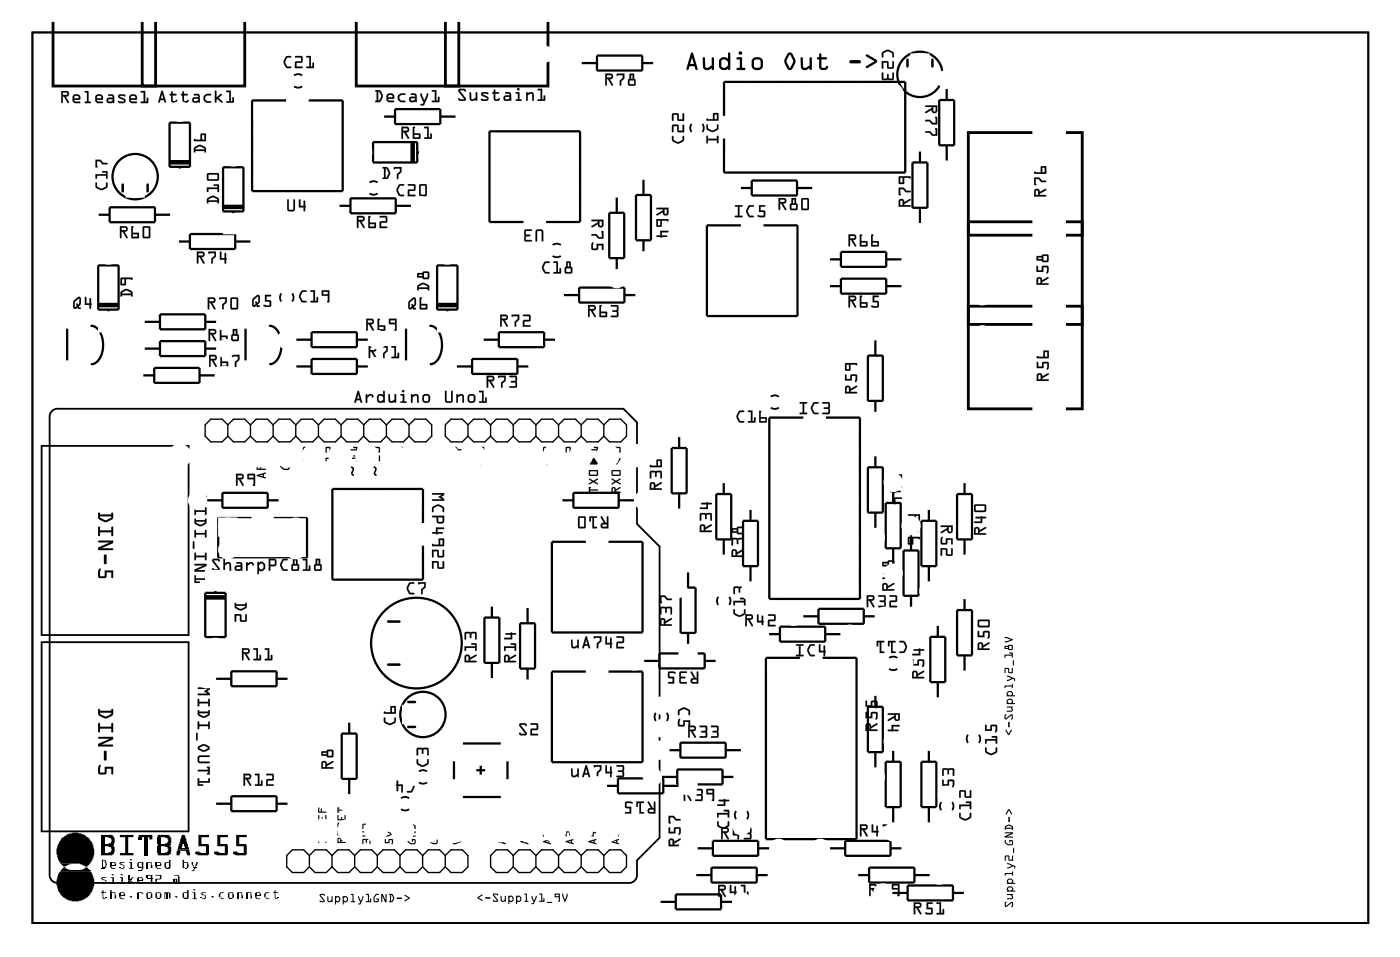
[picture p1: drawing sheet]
<svg xmlns="http://www.w3.org/2000/svg" width="157mm" height="107mm" viewBox="0 0 157 107" stroke-linecap="round" stroke-linejoin="round" font-family="sans-serif">
<g fill="none" stroke="#000" stroke-width=".2">
<path d="M3.6 3.6h149.8v99.8h-149.8zM33 9.7a.73 .73 0 0 0 .9 0M33 8.5a.73 .73 0 0 1 .9 0M77.5 13.9a.73 .73 0 0 0 0 .9M78.8 13.9a.73 .73 0 0 1 0 .9M31.5 32.9a.73 .73 0 0 0 0 .9M32.8 32.9a.73 .73 0 0 1 0 .9M41.4 21.7a.73 .73 0 0 0 .9 0M41.4 20.5a.73 .73 0 0 1 .9 0M62 28.7a.73 .73 0 0 0 .9 0M62 27.5a.73 .73 0 0 1 .9 0M4.7 50h16.4v21.2h-16.4z"/>
<path d="M5.8 46.1a.9 .9 0 0 1 .8-.3h63.3l1.5 1.5v11.4l2.6 2.5v32.7l-2.6 2.5v1.5a.9 .9 0 0 1-1 1h-63.8a.9 .9 0 0 1-1-1v-51.1v-.4zM86.4 45.7a.73 .73 0 0 0 .9 0M86.4 44.5a.73 .73 0 0 1 .9 0M4.7 72h16.4v21.2h-16.4zM73.5 79.9a.73 .73 0 0 0 0 .9M74.8 79.9a.73 .73 0 0 1 0 .9M80.5 66.9a.73 .73 0 0 0 0 .9M81.8 66.9a.73 .73 0 0 1 0 .9M99.7 75a.73 .73 0 0 0 .9 0M99.7 73.7a.73 .73 0 0 1 .9 0M45 90.7a.73 .73 0 0 0 .9 0M45 89.5a.73 .73 0 0 1 .9 0"/>
<path d="M47 87.7a.73 .73 0 0 0 .9 0M47 86.5a.73 .73 0 0 1 .9 0M82.5 90.9a.73 .73 0 0 0 0 .9M83.8 90.9a.73 .73 0 0 1 0 .9M105.5 89.9a.73 .73 0 0 0 0 .9M106.8 89.9a.73 .73 0 0 1 0 .9M108.5 82.3a.73 .73 0 0 0 0 .9M109.8 82.3a.73 .73 0 0 1 0 .9"/>
</g>
<g fill="#000">
<path d="M50.7 50.1h.5l.2 .2h.3l.1 .1-.5 .1-.2-.3h-.2v.5h-.1zM55.8 50.1h.1v.4h.4v-.4h.5v.4a.11 .11 0 0 1 0 .2 .11 .11 0 0 1-.1-.1v-.4h-.3v.4h-.6zM58.5 50.2l.5-.1 .4 .1-.4 .1v.4h-.6v-.1h.5v-.3h-.4zM60.9 50.1h.9l.1 .1v.5h-.1v-.5h-.3l-.1 .4-.1-.4h-.3v.5h-.1zM63.5 50.1h.4l.1 .1v.4h.3v-.5h.1l.1 .6h-.6v-.5h-.3v.5h-.1zM66.5 51.4h.2l.3 .5v.1h-.9zM66 50.3h.9v-.1h-.3v-.1h.4l.1 .6h-.2v-.2h-.7v.2h-.1zM68.7 51.3h.8l.1 .1-.5 .7-.4-.6zM6.6 97.8l.2-.2h3.3l.2 .2v.2h.1l.1 .5h.1v.8h-.1v.3h-.1l-.1 .4-.2 .1v.2l-.3 .3h-.2l-.1 .2h-.1l-.2 .1h-.3v.1h-.9v-.1h-.3l-.2-.1h-.2v-.2h-.2l-.3-.3v-.2l-.2-.1-.1-.4h-.1l-.1-1h.1v-.4h.1zM6.8 96.8h1.1v.1h-.2l-.2 .1h-.2v.1h-.2zM6.8 97.5l.3-.3h.2l.1 .2 .5 .1h-1.1zM6.8 94l.2-.2h.2l.1-.2h.1l.1-.1 .6-.1v-.1l1 .1v.1l.4 .1 .2 .2h.2l.2 .2v.2l.2 .1 .1 .4h.1v.4h.1v.7h-.1v.4l-.2 .2v.1l-.2 .1v.2l-.3 .3h-.3v-.1h-.1l-.2-.1h-.2v-.1h-2.2v-.2l-.3-.2v-.3h-.1v-.3h-.1v-.7h.1v-.4l.2-.1 .1-.4h.1z"/>
<path d="M9 97.5h.3l.2-.3h.3l.3 .3h-1.1zM11.3 93.6h1.3l.2 .1v.2h.1v.6l-.1 .1h-.6v-.1h.2v-.2h.1l-.1-.4h-.2v-.1h-.9zM11.3 93.8h.4v.8h-.4zM11.3 94.6h1.5v.1h-1.5zM11.3 94.7h1.4l.1 .2h.1v.6l-.1 .1h-.6v-.1h.2v-.2h.1l-.1-.4h-.2v-.1h-.9zM11.3 94.8h.4v.8h-.4zM11.3 95.6h1.5v.1h-1.5zM11.3 95.7h1.4v.1h-.1h-1.3zM11.3 97.3h.5v.1h-.5zM11.3 98.9h.2v.1h-.2zM11.4 96.4h.4v.1h.1l.1 .4h-.1l-.1 .3v-.2v-.6h-.4zM11.4 97.2h.4v.1h-.4z"/>
<path d="M11.3 98.4l.1-.1h.5v.1h-.4l.3 .2h-.3zM11.5 96.4h.1v.8h-.1zM11.5 99.7h.1l.1 .3h.2v.1h-.3v.5l.2 .1v.1h-.2l-.1-.1v-.6h-.2l.2-.2zM11.8 98.6h.1v.4l-.1 .1h-.3v-.1h.3v-.1zM12.3 96.7h.2v.2h-.2zM12.3 96.9h.6v.1h-.6zM12.3 97h.2l.1 .3h.3v.1h-.4l-.2-.2zM12.3 99.7h.2v.3h.4l.1 .7h-.1v-.6h-.6zM12.4 96.6h.5l.1 .3h-.1v-.2h-.5zM12.4 98.3h.4v.7h.1v.1h-.5v-.1h.2v-.6h-.2zM12.5 98h.3l-.2 .1zM13.4 97.2h.1v.1h-.1z"/>
<path d="M13.4 93.6h1.6v.2h-.6v1.8h.6v.2h-1.6v-.2h.6v-1.8h-.6zM13.4 96.7v-.1h.6v.1h-.5l.3 .2h-.3zM13.4 98.3h.4v.7h.2v.1h-.6v-.1h.2v-.6h-.2zM13.4 100h.6v.3h-.1v-.2h-.5zM13.5 98h.3l-.2 .1zM13.8 96.9h.2v.4l-.1 .1h-.4v-.1h.3l.1-.1zM14.4 98h.1v.6h-.1zM14.4 98.6h.3h-.3zM14.4 98.6h.3l.3 .4h-.2l-.2-.3h-.2zM14.4 98.7h.1v.3h-.1zM14.5 96.6h.3v.7h.2v.1h-.5v-.1h.1v-.6h-.1zM14.5 96.3h.3v.1h-.2z"/>
<path d="M14.6 98.5l.2-.2h.2l-.2 .3h-.2zM15.4 96.7h.2v.4v.1l-.2-.1zM15.4 98.4h.2v.2h-.2zM15.4 98.6h.6v.1h-.6zM15.4 98.7h.2v.3h.4v.1h-.4l-.2-.2zM15.4 100h.6l.1 .2h-.2v-.1h-.5zM15.5 96.6h.6v.8h-.1v.1h-.2h.1v-.3h-.2v-.1h.2v-.4h-.4zM15.5 97.5h.3v.1h-.3zM15.5 98.3h.5l.1 .3h-.2v-.2h-.4zM15.6 93.6h1.5v.5h-.4v-.3h-1.1zM15.6 93.8h.3v.3h-.3zM15.6 97.2h.2v.1h-.2z"/>
<path d="M16.4 96.6h.6l.1 .7h-.2v-.6h-.5zM16.4 96.7h.2v.6h-.2zM16.4 98h.7v.4h-.2v-.3h-.5zM16.4 98.1h.2v.3h-.2zM16.5 98.4h.6v.1h-.6zM16.5 100h.5v.2h.1v.4l-.1 .1h-.2l.1-.1v-.5h-.4zM16.9 98.5h.2v.5l-.1 .1h-.1zM17.4 96.7h.2v.2h-.2zM17.4 96.9h.6v.1h-.6zM17.4 97h.2l.1 .3h.3v.1h-.4l-.2-.2zM17.4 98h.7v.5l-.1 .1h-.4v.4h.4v.1h-.6v-.6h.5v-.4h-.5zM17.5 96.6h.5l.1 .3h-.2v-.2h-.4z"/>
<path d="M17.5 100h.5v.2h.1v.4l-.1 .1h-.2l.1-.1v-.5h-.4zM17.7 93.6h1.2l.2 .1v.2h.1v.6l-.1 .1h-.6v-.1h.3v-.2h.1l-.1-.4h-.3v-.1h-.8zM17.7 93.8h.3v.8h-.3zM17.7 94.6h1.4v.1h-1.4zM17.7 94.7h1.3l.1 .2h.1v.6l-.1 .1h-.6v-.1h.3v-.2h.1l-.1-.4h-.3v-.1h-.8zM17.7 94.8h.3v.8h-.3zM17.7 95.6h1.4v.1h-1.4zM17.7 95.7h1.3v.1h-.1h-1.2zM18.4 96.7h.2v.5l.1 .1-.3-.1zM18.4 100h.6l.1 .1v.6h-.2v-.6h-.5zM18.6 97.3h.3v.1h-.3zM18.5 96.6h.4v-.2h.2v.9l-.1 .1-.2-.1v-.1h.1v-.5h-.4z"/>
<path d="M19.5 98.6h.1v.3h-.1zM19.5 98.9h.5v.1h-.5zM19.5 98h.5v.2h.1v.7h-.1v-.8h-.5zM19.5 98.5h.4v.4h-.2v-.3h-.2zM19.6 99l.1 .1zM19.8 99h.2v.1h-.2zM19.9 95.2h1.3l.1 .6h-.3l-.2-.5h-.9zM19.8 95.4l.1-.1h.3l-.1 .5h-.3zM20 95.1h1.1v.1h-1.1zM20 94.6h.5l-.1 .5h-.4zM20.4 93.6h.3l.4 1.5h-.4l-.1-.5h-.5v-.3h.1v-.3h.1zM20.5 96.4h.1v.2h.5v.2v.4v.1h-.2l.1-.1v-.5h-.5z"/>
<path d="M20.5 96.7h.1v.5l.1 .1h-.2zM20.7 97.3h.2v.1h-.2zM20.6 100h.4v-.3h.1v1v.1l-.3-.1v-.1h.2v-.5h-.4zM21.5 96.6h.2v.5l-.1-.1zM21.6 100h.3v.7h.2v.1h-.5v-.1h.1v-.6h-.1zM21.7 97.1h.3v.1h-.3zM21.7 99.7h.2l-.2 .1zM21.7 97.2h.2l-.1 .3-.1 .1h-.2v-.1h.2zM21.9 95.4h.4l.2 .2h-.6zM21.9 95.6h1.5v.1h-1.5zM22 95.7h1.4v.1h-1.2zM22 96.6h.2v.3l-.3 .2z"/>
<path d="M22.2 93.6h1.2v.2h-.8v.8h.8v.1v.9h-.3v-.8h-.9zM22.5 100.1l.1-.1h.5v.1h-.4l.2 .2h-.2zM24 95.4h.5l.1 .2h-.6zM24 95.6h1.6v.1h-1.6zM24.1 95.7h1.5v.1h-.1h-1.2zM24.4 93.6h1.2v.2h-.9v.8h.8l.1 .1v.9h-.4v-.8h-.8zM24.5 100.2l.2-.2h.4v.1h-.3l-.1 .1v.4l-.2-.1zM25.6 100h.5v.2h.1v.4l-.1 .1h-.1l.1-.1v-.5h-.5zM26.1 95.4h.5l.1 .2h-.6zM26.1 95.6h1.6v.1h-1.6zM26.2 95.7h1.5v.1h-.1h-1.2zM26.5 93.6h1.2v.2h-.9v.8h.8l.1 .1v.9h-.4v-.8h-.8z"/>
<path d="M26.6 100h.6v.7h-.1v-.6h-.5zM27.6 100h.6l.1 .7h-.2v-.6h-.5zM28.7 100h.5l.1 .3h-.2v-.2h-.4zM29.6 100.2l.2-.2h.4v.1h-.3l-.1 .1v.4l-.2-.1zM30.8 99.7h.1l.1 .3h.2v.1h-.3v.5l.2 .1v.1h-.2l-.1-.1v-.6h-.2l.2-.2zM11.8 100.6h.2v.1h-.2zM12.3 100.1h.2v.6h-.2zM13.4 100.1h.1v.2h-.1zM13.4 100.3h.6v.1h-.6zM13.4 100.4h.1l.1 .3h.4v.1h-.5l-.1-.2zM14.5 100.4h.3v.2h-.2zM15.4 100.1h.2v.6h-.2z"/>
<path d="M16.4 100.1h.2v.5l.1 .1-.3-.1zM16.6 100.7h.2v.1h-.2zM17.4 100.1h.2v.5l.1 .1-.3-.1zM17.6 100.7h.2v.1h-.2zM18.4 100.1h.2l-.1 .1v.6h-.1zM18.7 100.1h.2v.6h-.2zM19.6 100.4h.3v.2h-.2zM20.5 100.1h.1v.5l.1 .1-.2-.1zM20.6 100.7h.3v.1h-.3zM22.5 100.6h.2v.1h-.2zM22.9 100.3h.2v.4l-.1 .1h-.3v-.1h.2l.1-.1zM23.7 100.4h.2v.2h-.1z"/>
<path d="M24.7 100.6l.4 .1v.1h-.3zM25.6 100.1h.1v.5l.1 .1-.2-.1zM25.7 100.7h.3v.1h-.3zM26.6 100.1h.1v.6h-.1zM27.6 100.1h.2v.6h-.2zM28.6 100.1h.2v.2h-.2zM28.6 100.3h.6v.1h-.6zM28.6 100.4h.2l.1 .3h.3v.1h-.4l-.2-.2zM29.8 100.6l.4 .1v.1h-.3zM31.1 100.6h.2v.1h-.2z"/>
<path d="M3.6 3.6h149.8v99.8h-149.8zM3.6 3.6v99.8h149.8v-99.8z"/>
<path d="M6.9 10.2h.6a.32 .32 0 0 1 .2 .4 .32 .32 0 0 1-.3 .2l.3 .6a.1 .1 0 0 1 0 .2 .1 .1 0 0 1-.1-.1l-.4-.7h-.2l.1 .7a.1 .1 0 0 1-.1 .1 .1 .1 0 0 1-.1-.1zM6.9 10.2v1.3h.1v-.7h.2l.4 .7h.1l-.3-.7a.31 .31 0 0 0 .3-.2 .31 .31 0 0 0-.2-.4zM7 10.4v.2h.5v-.2zM7 10.4h.5l.1 .2-.6 .1zM8.2 10.7l.3-.1h.3l.1 .1 .1 .2v.3h-.7l.1 .2h.5a.1 .1 0 0 1 .1 .1 .1 .1 0 0 1-.1 .1h-.5l-.2-.2-.1-.2zM8.2 10.7l-.1 .5 .1 .2 .2 .1h.6v-.1h-.6l-.1-.2h.7v-.3l-.1-.2-.2-.1h-.2zM8.3 10.8v.2h.5l-.1-.2zM8.3 10.8l.4-.1 .1 .3h-.5zM9.5 10.2h.4v1.2h.2a.1 .1 0 0 1 .1 .1 .1 .1 0 0 1-.1 .1h-.5a.1 .1 0 0 1-.1-.1 .1 .1 0 0 1 .1-.1h.2v-1h-.3zM9.5 10.2l.1 .2h.2v1h-.2l-.1 .1h.6l.1-.1h-.3v-1.1zM10.8 10.7l.2-.1h.3l.2 .1 .1 .2-.1 .3h-.6l.1 .2h.5a.1 .1 0 0 1 .1 .1 .1 .1 0 0 1-.1 .1h-.6l-.1-.2-.1-.2zM10.8 10.7l-.1 .5 .1 .2 .2 .1h.5v-.1h-.5l-.2-.2h.7v-.3v-.2l-.2-.1h-.3zM10.9 10.8v.2h.5l-.1-.2zM10.9 10.8l.4-.1 .1 .3h-.6zM12.1 10.6h.4h.2l.1 .9a.09 .09 0 0 1-.1 .1 .09 .09 0 0 1-.1-.1l-.4 .1a.32 .32 0 0 1-.3-.4 .32 .32 0 0 1 .3-.3h.4v-.1l-.4-.1zM12.2 10.6v.1l.4 .1v.2l-.4-.1a.31 .31 0 0 0-.2 .3 .31 .31 0 0 0 .2 .4l.5-.1h.1v-.7l-.2-.2zM12.2 11.1v.3h.2l.2-.1v-.2zM12.1 11.1h.5v.2l-.2 .1h-.2zM13.3 10.6h.1a.71 .71 0 0 1 .7 .1 .12 .12 0 0 1-.1 .1 .12 .12 0 0 1-.2 0h-.4l.5 .2a.28 .28 0 0 1 .2 .3 .28 .28 0 0 1-.3 .3l-.6-.1a.12 .12 0 0 1 .1-.2 .12 .12 0 0 1 .2 .1h.4v-.1l-.6-.3-.1-.2zM13.3 10.6l-.1 .2 .1 .2 .6 .3-.1 .1-.6-.1 .1 .2 .2 .1 .4-.1 .2-.1-.1-.3-.6-.3 .5-.1a.09 .09 0 0 0 .1 .1 .09 .09 0 0 0 0-.1l-.2-.1zM14.6 10.7l.2-.1h.3l.2 .1 .1 .2-.1 .3h-.6l.1 .2h.5a.1 .1 0 0 1 .1 .1 .1 .1 0 0 1-.1 .1h-.5l-.2-.2-.1-.2zM14.6 10.7l-.1 .5 .1 .2 .2 .1h.5v-.1h-.5l-.1-.2h.6v-.3v-.2l-.2-.1h-.3zM14.7 10.8v.2h.5l-.1-.2zM14.7 10.8l.4-.1 .1 .3h-.5zM15.8 10.2h.5v1.2h.2l-.1-.4a.1 .1 0 0 1 .1-.1 .1 .1 0 0 1 .1 .1v.5l-.8 .1a.1 .1 0 0 1 0-.1 .1 .1 0 0 1 0-.1h.3v-1h-.3zM15.8 10.2v.2h.3v1h-.3v.1h.8v-.5h-.1v.4h-.2v-1.2z"/>
<path d="M6.9 10.2h.6a.31 .31 0 0 1 .2 .4 .31 .31 0 0 1-.3 .2l.3 .7h-.1l-.4-.7h-.2v.7l-.1 .1zM7 10.4v.2h.6l-.1-.2zM8.2 10.7l.3-.1h.3l.1 .1 .1 .2v.3h-.7l.1 .2h.6v.1l-.6 .1-.2-.2-.1-.2zM8.3 10.8v.2h.5l-.1-.2zM9.5 10.2l.4 .1v1.1h.3l-.1 .2-.6-.1v-.1h.3v-1h-.3zM10.8 10.7l.2-.1h.3l.2 .1v.2v.3h-.6l.1 .2h.5v.1l-.5 .1-.2-.2-.1-.2zM10.9 10.8v.2h.5l-.1-.2zM12.1 10.6h.5l.2 .2v.7h-.2l-.4 .1a.31 .31 0 0 1-.3-.4 .31 .31 0 0 1 .3-.3h.4v-.1l-.4-.1zM12.2 11.1v.3h.2l.2-.1v-.2zM13.3 10.6h.5l.3 .1a.12 .12 0 0 1-.1 .1 .12 .12 0 0 1-.2-.1l-.4 .1 .5 .2a.27 .27 0 0 1 .2 .3 .27 .27 0 0 1-.3 .3l-.4-.1-.2-.1 .1-.1 .5 .1 .1-.1-.6-.3-.1-.2zM14.6 10.7l.2-.1h.3l.2 .1 .1 .2-.1 .3h-.6l.1 .2h.5v.1l-.5 .1-.2-.2-.1-.2zM14.7 10.8v.2h.5l-.1-.2zM15.8 10.2h.5v1.2h.2v-.4l.1-.1v.7l-.8-.1v-.1h.3v-1h-.3z"/>
<path d="M18.1 10.2h.2l.3 1.2v.1h-.2v-.3h-.4l-.1 .3h-.2zM18.1 10.2l-.4 1.2 .2 .1 .1-.3h.4v.2l.2 .1v-.1l-.3-1.2zM18.2 10.6l-.2 .4h.3zM18.2 10.5l.1 .5h-.3zM19.2 10.2l.2 .1v.2h.3a.1 .1 0 0 1 .1 .1 .1 .1 0 0 1-.1 .1h-.3v.6h.2l.2-.1h.1a.21 .21 0 0 1-.1 .2 .21 .21 0 0 1-.2 .1h-.3l-.1-.1v-.7h-.1a.1 .1 0 0 1-.1-.1 .1 .1 0 0 1 .1-.1h.1zM19.2 10.3v.2l-.2 .1 .2 .1v.5a.37 .37 0 0 0 .3 .3 .37 .37 0 0 0 .4-.2l-.1-.1-.1 .1h-.3v-.6h.3l.1-.1-.1-.1h-.3l-.1-.2zM20.5 10.2l.1 .1v.2h.4a.1 .1 0 0 1 .1 .1 .1 .1 0 0 1-.1 .1h-.4v.6h.3l.1-.1h.1a.21 .21 0 0 1 0 .2 .21 .21 0 0 1-.2 .1h-.3l-.1-.1v-.7h-.1a.1 .1 0 0 1-.1-.1 .1 .1 0 0 1 .1-.1h.1zM20.5 10.3v.2l-.2 .1 .2 .1v.5a.37 .37 0 0 0 .3 .3 .37 .37 0 0 0 .4-.2l-.1-.1-.2 .1h-.3v-.6h.4l.1-.1-.1-.1h-.4v-.2zM21.7 10.5h.4l.2 .1 .1 .8a.09 .09 0 0 1-.1 .1 .09 .09 0 0 1-.1-.1l-.4 .1a.32 .32 0 0 1-.3-.3 .32 .32 0 0 1 .3-.3h.4v-.2h-.4zM21.8 10.6v.1l.4 .1v.1h-.4a.31 .31 0 0 0-.2 .3 .31 .31 0 0 0 .2 .3l.5-.1 .1 .1v-.7l-.2-.3zM21.8 11.1v.2h.2l.2-.1v-.1zM21.7 11.1h.5v.1l-.1 .1h-.3zM22.9 10.7l.3-.2h.4a.1 .1 0 0 1 .1 .1 .1 .1 0 0 1-.1 .1h-.4l-.2 .2v.3l.2 .1h.4a.1 .1 0 0 1 .1 .1 .1 .1 0 0 1-.1 .1h-.5a.51 .51 0 0 1-.2-.8zM22.9 10.7l-.1 .2 .1 .4 .2 .2h.6l-.1-.2h-.4l-.2-.2v-.2l.2-.2h.4l.1-.1-.5-.1zM24.1 10.2h.2v.7l.4-.4a.1 .1 0 0 1 .2 0 .11 .11 0 0 1-.1 .2l-.3 .3 .4 .3a.1 .1 0 0 1 0 .2 .1 .1 0 0 1-.1 0l-.4-.4-.1 .1v.2a.1 .1 0 0 1-.1 .1 .1 .1 0 0 1-.1-.1zM24.1 10.2v1.3h.2v-.3l.1-.1 .5 .4v-.1l-.4-.4 .4-.4-.2-.1-.4 .5v-.8zM25.4 10.2l.5-.1v1.2h.2l-.1-.3a.1 .1 0 0 1 .1-.1 .1 .1 0 0 1 .1 .1v.5h-.8a.1 .1 0 0 1 0-.1 .1 .1 0 0 1 0-.1h.3v-1h-.3zM25.4 10.2v.1h.3v1h-.3v.2h.8v-.6h-.1v.4h-.2v-1.2z"/>
<path d="M18.1 10.2h.2l.3 1.2v.1h-.1l-.1-.3h-.4l-.1 .3h-.2zM18.2 10.6l-.2 .4h.3zM19.2 10.2l.2 .1v.2h.3l.1 .1-.1 .1h-.3v.6h.3l.1-.1h.1a.35 .35 0 0 1-.4 .3 .35 .35 0 0 1-.3-.3v-.5l-.2-.1 .2-.1zM20.5 10.2l.1 .1v.2h.4l.1 .1-.1 .1h-.4l.1 .6h.2l.2-.1a.35 .35 0 0 1-.3 .3 .35 .35 0 0 1-.3-.3v-.5l-.2-.1 .2-.1zM21.8 10.5h.4l.2 .3v.7l-.2-.1-.4 .1a.31 .31 0 0 1-.3-.3 .31 .31 0 0 1 .3-.3h.4v-.1l-.4-.1zM21.8 11.1v.2h.2l.2-.1v-.1zM22.9 10.7l.3-.2 .5 .1-.1 .1h-.4l-.2 .2v.3l.2 .1 .5 .1-.1 .1h-.4a.49 .49 0 0 1-.3-.8zM24.1 10.2h.2v.7l.5-.4 .1 .1-.4 .4 .4 .4v.1l-.5-.4-.1 .1-.1 .3h-.1zM25.4 10.2l.5-.1v1.2h.2v-.4h.1v.6h-.8v-.2h.3v-1h-.3z"/>
<path d="M21.8 16.5a.81 .81 0 0 1 1.2 0l.1 .5-.1 .1-.1-.2h-1v.2h-.1l-.1-.4zM21.9 16.6v.1h1v-.1l-.5-.2zM21.8 15.6l.7 .1v-.7h.6l-.1 .8h-1.2h-.1zM22.7 15.1v.6h.2v-.6z"/>
<path d="M21.8 16.5l.5-.3 .3 .1 .5 .2v.5a.1 .1 0 0 1-.1 .1 .1 .1 0 0 1-.1-.1v-.1h-1v.1a.1 .1 0 0 1-.1 .1 .1 .1 0 0 1-.1-.1zM21.8 16.5l-.1 .2 .1 .4 .1-.1v-.1h1l.1 .2 .1-.1-.1-.5-.4-.2h-.4zM21.9 16.6v.1h1v-.1l-.5-.2zM21.9 16.6l.5-.2 .5 .2v.2h-1zM21.8 15.6l.7 .1v-.7h.6l-.1 .8h-1.2h-.1zM21.8 15.6v.2h1.2l.1-.8h-.6v.7zM22.7 15.1v.6h.2v-.6zM22.6 15.1h.3v.6h-.3z"/>
<path d="M32 6.4l.6-.1a.1 .1 0 0 1 .1 .1 .1 .1 0 0 1-.1 .1h-.4l-.2 .5 .2 .4 .4 .1a.1 .1 0 0 1 .1 0 .1 .1 0 0 1-.1 .1h-.5l-.3-.5v-.2zM32.1 6.4l-.3 .4a.83 .83 0 0 0 .4 .8h.4l.1-.1h-.1h-.4l-.2-.4v-.3l.2-.3 .4-.1h.1l-.1-.1h-.3zM33.1 6.3h.7l.1 .1v.6h-.7v.5h.6a.1 .1 0 0 1 .1 0 .1 .1 0 0 1-.1 .1h-.7v-.7h.7v-.5l-.7 .1zM33.1 6.3v.1h.7v.5h-.7v.7h.8v-.1h-.7v-.5h.7v-.6l-.1-.1zM34.4 6.3h.5v1.2h.1v-.4a.1 .1 0 0 1 .1-.1 .1 .1 0 0 1 .1 .1v.5h-.8a.1 .1 0 0 1-.1-.1 .1 .1 0 0 1 .1 0h.3v-1.1l-.3 .1zM34.4 6.3v.1h.3v1.1h-.3v.1h.8v-.6l-.2 .1v.4h-.1v-1.2z"/>
<path d="M32.1 6.4l.2-.1h.4l-.1 .1-.4 .1-.2 .5 .2 .4 .4 .1 .1 .1h-.1a.6 .6 0 0 1-.8-.6v-.2zM33.1 6.3h.7l.1 .1v.6h-.7v.5h.7v.1h-.8v-.7h.7v-.5h-.7zM34.4 6.3h.5v1.2h.1v-.4l.2-.1v.6h-.9l.1-.1h.3v-1.1h-.3z"/>
<path d="M42.1 10.1h.5l.3 .7-.2 .6-.5 .1a.1 .1 0 0 1-.1-.1 .1 .1 0 0 1 .1-.1v-1l-.1-.1zM42.1 10.1v.1l.1 .1v1h-.1v.1h.4l.4-.4v-.4l-.3-.5zM42.4 10.3v1l.1-.1 .2-.4-.2-.5zM42.4 10.3h.2l.2 .5-.3 .5h-.1zM43.4 10.6l.3-.1h.2l.2 .1 .1 .2v.3h-.7l.1 .2h.5a.1 .1 0 0 1 .1 .1 .1 .1 0 0 1-.1 .1h-.5l-.2-.2-.1-.2zM43.4 10.6l-.1 .5 .1 .2 .2 .1h.6l-.1-.1h-.5l-.1-.2h.7v-.3l-.1-.2-.2-.1h-.2zM43.5 10.7v.2h.5l-.1-.2zM43.5 10.7l.4-.1 .1 .3h-.5zM44.7 10.6l.3-.1h.4a.1 .1 0 0 1 .1 0 .1 .1 0 0 1-.1 .1l-.4 .1-.2 .2v.2l.2 .1 .4 .1a.1 .1 0 0 1 .1 .1 .1 .1 0 0 1-.1 .1l-.6-.1a.51 .51 0 0 1-.1-.8zM44.7 10.7l-.1 .2 .1 .4 .2 .1h.5v-.1h-.4l-.2-.2v-.3l.2-.1 .4-.1v-.1h-.4zM46.1 10.5h.4h.1l.2 .9a.09 .09 0 0 1-.1 .1 .09 .09 0 0 1-.1-.1l-.5 .1a.32 .32 0 0 1-.2-.4 .32 .32 0 0 1 .2-.3h.5l-.1-.1-.4-.1zM46.1 10.5v.1l.4 .1 .1 .2-.5-.1a.31 .31 0 0 0-.2 .3 .31 .31 0 0 0 .2 .3h.5h.1v-.7l-.1-.2zM46.1 11v.3h.3l.2-.1-.1-.2zM46.1 11h.4l.1 .2-.2 .1h-.3zM47.2 10.5h.1l.2 .7 .3-.6a.1 .1 0 0 1 .1-.1 .1 .1 0 0 1 .1 .1l-.4 1.2h-.4a.1 .1 0 0 1-.1-.1 .1 .1 0 0 1 .1-.1h.2l.1-.2-.1-.1-.3-.6zM47.2 10.5v.2l.2 .6 .1 .1-.1 .3h-.2v.1h.3l.5-1.1v-.2h-.2l-.2 .7h-.1l-.2-.7zM48.4 10.1h.5v1.2h.2v-.4a.1 .1 0 0 1 .1-.1 .1 .1 0 0 1 .1 .1v.5l-.8 .1a.1 .1 0 0 1-.1-.1 .1 .1 0 0 1 .1-.1h.3v-1h-.3zM48.4 10.1l.1 .2h.3v1h-.3l-.1 .1h.8v-.6l-.1 .1v.4h-.2v-1.2z"/>
<path d="M42.1 10.1h.5a.8 .8 0 0 1 .1 1.2l-.1 .1h-.5v-.1h.1v-1l-.1-.1zM42.4 10.3v1h.1l.3-.5-.2-.5zM43.4 10.6l.3-.1h.2l.2 .1 .1 .2v.3h-.7l.1 .2h.5l.1 .1-.6 .1-.2-.2-.1-.2zM43.5 10.7v.2h.5l-.1-.3zM44.7 10.7l.3-.2h.5l-.1 .1h-.4l-.2 .2v.3l.2 .2h.5l-.1 .1-.4 .1a.49 .49 0 0 1-.3-.8zM46.1 10.5h.5l.1 .2v.7h-.1l-.5 .1a.31 .31 0 0 1-.2-.4 .31 .31 0 0 1 .2-.3h.4v-.1l-.4-.1zM46.1 11v.3h.3l.2-.1-.1-.2zM47.2 10.5h.1l.2 .7 .3-.7h.2v.2l-.5 1.1h-.4l.1-.1 .2-.1 .1-.2-.1-.1-.2-.6zM48.4 10.1h.5v1.2h.2v-.4l.1-.1v.6h-.8l.1-.1h.3v-1h-.3z"/>
<path d="M42.9 18.7l.5 .1 .4 .6-.3 .6-.5 .1a.1 .1 0 0 1-.1-.1 .1 .1 0 0 1 .1-.1h.1v-1h-.2zM42.9 18.7v.2h.2v1h-.2v.1l.5 .1 .3-.5v-.4l-.3-.4zM43.2 18.9v1l.2-.1 .2-.4-.2-.5zM43.2 18.9h.2l.2 .5-.3 .5h-.1zM44.2 18.7h.8v.6l-.3 .3v.4a.1 .1 0 0 1-.1 .1 .1 .1 0 0 1-.1-.1v-.5l.3-.3v-.3h-.5l-.1 .1zM44.2 18.7v.3l.7-.1v.3l-.4 .3v.5l.1 .1 .1-.5 .3-.3v-.6z"/>
<path d="M42.9 18.7l.5 .1a.8 .8 0 0 1 .1 1.1l-.1 .2-.5-.1v-.1h.2v-1h-.2zM43.2 18.9v1h.1l.3-.5-.2-.5zM44.2 18.7h.8v.6l-.3 .3-.1 .5-.1-.1v-.5l.3-.3v-.3l-.6 .1z"/>
<path d="M45 14.2h.6a.32 .32 0 0 1 .3 .4 .32 .32 0 0 1-.4 .2l.4 .6a.11 .11 0 0 1-.1 .2 .1 .1 0 0 1-.1-.1l-.4-.7h-.1v.7a.1 .1 0 0 1-.1 .1 .1 .1 0 0 1-.1-.1zM45 14.2l.1 1.4 .1-.1v-.7h.1l.4 .7h.2l-.4-.7a.31 .31 0 0 0 .4-.2 .31 .31 0 0 0-.3-.4zM45.2 14.4v.2h.5l-.1-.2zM45.2 14.4h.5v.2l-.5 .1zM46.3 14.2h.2a.09 .09 0 0 1 .1 .1 .09 .09 0 0 1-.1 .1v.5l.7 .1-.1 .6-.8-.1zM46.3 14.2v1.3l.8 .1v-.6h-.7v-.6l.1-.1zM46.5 15.1v.3h.5v-.3zM46.4 15.1h.6v.3h-.6zM47.6 14.2h.5v1.2h.1v-.4a.1 .1 0 0 1 .1-.1 .1 .1 0 0 1 .1 .1v.5l-.8 .1a.1 .1 0 0 1-.1-.1 .1 .1 0 0 1 .1-.1h.3v-1h-.3zM47.6 14.2v.2h.3v1h-.3v.1l.8 .1v-.6h-.1v.4h-.2v-1.2z"/>
<path d="M45 14.2h.6a.31 .31 0 0 1 .3 .4 .31 .31 0 0 1-.4 .2l.4 .7-.2 .1-.4-.8h-.1v.7l-.1 .1zM45.2 14.4v.2h.5l-.1-.2zM46.3 14.2l.2 .1v.1v.5l.6 .1v.6l-.8-.1zM46.5 15.1v.3h.5v-.3zM47.6 14.2h.5v1.2h.1v-.4h.2v.6l-.8-.1v-.1h.3v-1h-.3z"/>
<path d="M51.4 10h.7l.2 .2a.13 .13 0 0 1-.2 .1 .13 .13 0 0 1-.1-.2l-.4 .1 .6 .8a.21 .21 0 0 1 0 .2 .21 .21 0 0 1-.2 .1h-.5l-.1-.2a.13 .13 0 0 1 .1-.1 .13 .13 0 0 1 .1 .1h.5l-.7-.8zM51.4 10v.3l.7 .8h-.5l-.1-.1-.1 .2 .2 .1h.5l.1-.3-.7-.9h.5l.2 .2v-.2l-.2-.1zM52.7 10.3l.1 .1v.7h.1l.4-.1v-.6a.1 .1 0 0 1 .1-.1 .1 .1 0 0 1 .1 .1v.8a.1 .1 0 0 1-.1 .1 .1 .1 0 0 1-.1-.1 .39 .39 0 0 1-.6-.1zM52.7 10.3v.8a.32 .32 0 0 0 .5 .2l.2-.2v.2h.1v-.9h-.1v.6l-.5 .1h-.1v-.7zM54 10.4l.1-.1a.71 .71 0 0 1 .7 .1 .12 .12 0 0 1-.1 .2 .12 .12 0 0 1-.2-.1h-.4l.5 .3a.28 .28 0 0 1 .2 .3 .28 .28 0 0 1-.3 .2l-.6-.1a.12 .12 0 0 1 .1-.1 .12 .12 0 0 1 .2 0h.4v-.1l-.6-.3-.1-.2zM54 10.4l-.1 .1 .1 .2 .6 .3-.1 .1h-.6l.1 .1 .2 .1h.4l.2-.2-.1-.3-.6-.3h.5a.09 .09 0 0 0 .1 .1 .1 .1 0 0 0 0-.2l-.2-.1zM55.4 10l.1 .1v.2h.4a.1 .1 0 0 1 .1 .1 .1 .1 0 0 1-.1 .1h-.4l.1 .6h.2l.1-.1h.1a.21 .21 0 0 1 0 .2 .21 .21 0 0 1-.2 .1h-.3l-.1-.1v-.7h-.1a.1 .1 0 0 1-.1-.1 .1 .1 0 0 1 .1-.1h.1zM55.4 10.1v.2l-.2 .1 .2 .1v.5a.37 .37 0 0 0 .3 .3 .37 .37 0 0 0 .4-.2l-.1-.1-.2 .1h-.3v-.6h.4l.1-.1-.1-.1h-.4v-.2zM56.6 10.3h.4l.2 .1 .1 .8a.09 .09 0 0 1-.1 .1 .09 .09 0 0 1 0-.1l-.5 .1a.32 .32 0 0 1-.3-.3 .32 .32 0 0 1 .3-.3h.4v-.2h-.4zM56.7 10.3v.2l.4 .1v.1h-.4a.31 .31 0 0 0-.2 .3 .31 .31 0 0 0 .2 .3l.5-.1 .1 .1v-.7l-.2-.3zM56.7 10.9v.2h.3l.1-.1v-.1zM56.7 10.9h.4v.1l-.1 .1h-.3zM57.8 10.3h.4l.1 .8h.1a.1 .1 0 0 1 .1 .1 .1 .1 0 0 1-.1 .1h-.5a.1 .1 0 0 1-.1-.1 .1 .1 0 0 1 .1-.1h.2v-.6h-.2zM57.8 10.3l.1 .2h.2v.6h-.2l-.1 .2h.7v-.1l-.3-.1v-.7zM58 10a.15 .15 0 0 1 .3 0 .15 .15 0 0 1-.3 0zM58 10a.15 .15 0 0 0 .3 0 .15 .15 0 0 0-.3 0zM59 10.3h.2v.2a.39 .39 0 0 1 .7 .1v.6a.09 .09 0 0 1-.1 .1 .09 .09 0 0 1-.1-.1v-.6l-.2-.1-.3 .2v.5a.1 .1 0 0 1-.1 .1 .1 .1 0 0 1-.1-.1zM59 10.3l.1 1 .1-.1v-.5l.3-.2h.2v.8h.1v-.7a.32 .32 0 0 0-.5-.2l-.1 .1-.1-.2zM60.3 10l.5-.1v1.2h.2v-.3a.1 .1 0 0 1 0-.1 .1 .1 0 0 1 .1 .1v.5h-.7a.1 .1 0 0 1-.1-.1 .1 .1 0 0 1 .1-.1h.2v-1h-.3zM60.3 10v.1h.3v1h-.3v.2h.8v-.6h-.1v.4h-.2v-1.2z"/>
<path d="M51.4 10l.6-.1 .2 .2v.2l-.2-.2h-.4l.6 .9-.1 .3h-.5l-.2-.1 .1-.2 .1 .1h.5l-.7-.8zM52.7 10.3l.1 .1v.7h.1l.4-.1v-.6l.2-.1v1h-.1l-.1-.1a.38 .38 0 0 1-.3 .1 .38 .38 0 0 1-.3-.2zM54 10.4l.5-.1 .3 .2a.12 .12 0 0 1-.1 .1 .12 .12 0 0 1-.2-.1h-.4l.5 .3a.27 .27 0 0 1 .2 .3 .27 .27 0 0 1-.3 .2h-.4l-.2-.1 .1-.1h.5l.1-.1-.6-.3-.1-.2zM55.4 10l.1 .1v.2h.4l.1 .1-.1 .1h-.4l.1 .6h.2l.2-.1h.1a.35 .35 0 0 1-.4 .3 .35 .35 0 0 1-.3-.3v-.5l-.2-.1 .2-.1zM56.7 10.3h.4l.2 .3v.7l-.1-.1-.5 .1a.31 .31 0 0 1-.2-.3 .31 .31 0 0 1 .2-.3h.4v-.1l-.4-.1zM56.7 10.9v.2h.3l.1-.1v-.1zM57.8 10.3l.4 .1 .1 .7 .2 .1v.1h-.7l.1-.2h.2v-.6h-.2zM58 10a.15 .15 0 0 1 .3 0 .15 .15 0 0 1-.3 0zM59 10.3h.1l.1 .2a.38 .38 0 0 1 .3-.2 .38 .38 0 0 1 .3 .3v.7h-.1v-.8h-.2l-.3 .2v.6h-.1zM60.3 10l.5-.1v1.2h.2v-.4h.1v.6h-.8v-.2h.3v-1h-.3z"/>
<path d="M67.9 8.2h.6a.32 .32 0 0 1 .3 .4 .32 .32 0 0 1-.4 .3l.3 .6a.1 .1 0 0 1 0 .1 .1 .1 0 0 1-.1 0l-.4-.7h-.1v.6a.1 .1 0 0 1-.1 .1 .1 .1 0 0 1-.1-.1zM67.9 8.2v1.4l.1-.1v-.6h.2l.4 .7 .1-.1-.3-.6a.31 .31 0 0 0 .3-.3 .31 .31 0 0 0-.2-.3zM68.1 8.4v.3l.5-.1-.1-.2zM68 8.4h.5l.1 .2-.6 .1zM69.2 8.3l.8-.1v.6l-.3 .3v.4a.1 .1 0 0 1-.1 .1 .1 .1 0 0 1-.1-.1v-.5l.3-.3v-.3h-.5l-.1 .1zM69.2 8.3v.2l.6-.1v.3l-.3 .4v.4l.1 .1 .1-.5 .3-.3v-.6zM70.6 8.3h.5v.5l.2 .2v.4l-.1 .2h-.6l-.2-.1v-.5l.2-.2zM70.6 8.3v.5l-.2 .2v.5l.2 .1h.6l.1-.2v-.4l-.2-.2v-.5zM70.6 9v.4h.5v-.4zM70.6 9h.5v.4h-.5zM70.8 8.4v.4h.1v-.4zM70.8 8.4h.1v.4h-.1z"/>
<path d="M67.9 8.2h.6a.31 .31 0 0 1 .2 .4 .31 .31 0 0 1-.3 .3l.3 .7h-.1l-.4-.7h-.1v.6l-.2 .1zM68.1 8.4v.3l.5-.1-.1-.2zM69.2 8.3l.8-.1v.6l-.3 .3-.1 .5h-.1v-.5l.3-.4v-.3l-.6 .1zM70.6 8.3h.5v.5l.2 .2v.4l-.1 .2h-.6l-.2-.1v-.5l.2-.2zM70.6 9v.4h.5v-.4zM70.8 8.4v.4h.1v-.4z"/>
<path d="M75.4 15.3h.1v.4l.5 .2 .5-.2v-.4l.2-.1v.1a.6 .6 0 0 1-.6 .8h-.3l-.4-.3-.1-.2zM75.4 14h.6l.1 .1v.5h.4v-.6h.2v.8h-.7l-.1-.7h-.4v.6l-.1 .1zM75.4 12.7h.6l.1 .2v.5h.4v-.6l.2-.1v.9l-.7-.1-.1-.6h-.4v.6h-.1z"/>
<path d="M75.4 15.2l.1 .1v.4l.5 .2 .5-.2v-.4a.1 .1 0 0 1 .1-.1 .1 .1 0 0 1 .1 .1l-.1 .5-.6 .3-.6-.3zM75.4 15.3v.5l.4 .3a.83 .83 0 0 0 .9-.4v-.4l-.1-.1-.1 .1v.4l-.4 .2h-.2l-.4-.2v-.4zM75.4 14h.7v.6h.4v-.6a.1 .1 0 0 1 .1-.1 .1 .1 0 0 1 .1 .1v.8h-.7l-.1-.7h-.4v.6a.1 .1 0 0 1-.1 .1 .1 .1 0 0 1-.1-.1zM75.4 14v.8l.1-.1v-.6h.4l.1 .7h.7v-.8h-.2v.7h-.4v-.6l-.1-.1zM75.4 12.7h.7v.7h.4v-.6a.1 .1 0 0 1 .1-.1 .1 .1 0 0 1 .1 .1v.8l-.7-.1-.1-.6h-.4v.6a.1 .1 0 0 1-.1 .1 .1 .1 0 0 1-.1-.1zM75.4 12.7v.8h.1v-.6h.4l.1 .6 .7 .1v-.9l-.2 .1v.6h-.4v-.5l-.1-.2z"/>
<path d="M77.5 5.9l.2 .1 .5 1.7a.13 .13 0 0 1-.1 .2 .13 .13 0 0 1-.1-.1l-.1-.4h-.6l-.1 .4a.13 .13 0 0 1-.1 .1 .13 .13 0 0 1-.1-.2zM77.5 5.9l-.5 1.8a.13 .13 0 0 0 .1 .2 .13 .13 0 0 0 .1-.1l.1-.4h.6l.1 .4a.13 .13 0 0 0 .1 .1 .13 .13 0 0 0 .1-.2l-.5-1.7zM77.6 6.5l-.2 .7h.4zM77.6 6.5l.2 .7h-.4zM78.8 6.4l.2 .1 .1 1 .1 .1h.2l.4-.3v-.8a.13 .13 0 0 1 .1-.1 .13 .13 0 0 1 .2 .1v1.2a.14 .14 0 0 1-.2 .2 .13 .13 0 0 1-.1-.2v-.1a.57 .57 0 0 1-1-.1zM78.8 6.4v1.1a.46 .46 0 0 0 .8 .3l.2-.2v.1a.13 .13 0 0 0 .1 .2 .14 .14 0 0 0 .2-.2v-1.2a.13 .13 0 0 0-.2-.1 .13 .13 0 0 0-.1 .1v.8l-.4 .3h-.2l-.1-.1-.1-1zM80.7 6.6l.4-.2h.3l.2 .2v-.6a.13 .13 0 0 1 .2-.1 .13 .13 0 0 1 .1 .1v1.7a.14 .14 0 0 1-.2 .2 .13 .13 0 0 1-.1-.2l-.3 .2-.3-.1-.2-.1a1.07 1.07 0 0 1-.2-.9zM80.7 6.6l-.1 .2a1.07 1.07 0 0 0 .2 .9l.2 .1 .3 .1 .3-.2a.13 .13 0 0 0 .1 .1 .13 .13 0 0 0 .2-.1v-1.7a.13 .13 0 0 0-.1-.1 .13 .13 0 0 0-.2 .1v.6l-.2-.2h-.3zM80.9 6.8v.7l.2 .1h.2l.3-.3v-.4l-.3-.2h-.2zM80.9 6.8l.2-.1h.2l.3 .2v.4l-.3 .3h-.2l-.2-.1zM82.6 6.4h.6v1.2h.3a.13 .13 0 0 1 .1 .1 .13 .13 0 0 1-.1 .2h-.8a.13 .13 0 0 1-.1-.2 .13 .13 0 0 1 .1-.1h.3v-.9h-.3zM82.6 6.4l.1 .3h.3v.9h-.3a.13 .13 0 0 0-.1 .1 .13 .13 0 0 0 .1 .2h.8a.13 .13 0 0 0 .1-.2 .13 .13 0 0 0-.1-.1h-.3v-1.2zM82.8 6a.2 .2 0 0 1 .4 0 .2 .2 0 0 1-.4 0zM82.8 5.9a.2 .2 0 0 0 .4 0 .2 .2 0 0 0-.4 0zM84.4 6.6l.4-.2h.4l.2 .2a1.02 1.02 0 0 1 .1 .8v.2l-.3 .2h-.5l-.3-.1a1.06 1.06 0 0 1-.1-.9zM84.4 6.6l-.1 .2a1.05 1.05 0 0 0 .1 .9l.3 .1h.5l.3-.2v-.2a1.02 1.02 0 0 0-.1-.8l-.3-.2a.64 .64 0 0 0-.7 .2zM84.6 6.8v.7l.2 .1h.4l.1-.2v-.6l-.2-.1h-.4zM84.6 6.8l.1-.1h.4l.2 .1v.6l-.1 .2h-.4l-.2-.1zM88.3 6l.3-.1 .3 .2a1.17 1.17 0 0 1-.1 1.6l-.2 .2-.3-.2-.3-.7a1.17 1.17 0 0 1 .3-.9zM88.3 6l-.3 .7a1.16 1.16 0 0 0 .3 1 .33 .33 0 0 0 .6 0l.3-.7v-.3l-.4-.7-.2-.1zM88.5 6.1l-.3 .8 .4 .7 .3-.7-.3-.7zM88.5 6.1l.1 .1 .3 .7-.3 .7-.4-.7zM89.8 6.4l.2 .1 .1 1 .1 .1h.2l.4-.3v-.8a.13 .13 0 0 1 .1-.1 .13 .13 0 0 1 .1 .1v1.2a.13 .13 0 0 1-.1 .2 .13 .13 0 0 1-.1-.2v-.1a.57 .57 0 0 1-1-.1zM89.8 6.4v1.1a.46 .46 0 0 0 .7 .3l.3-.2v.1a.13 .13 0 0 0 .1 .2 .13 .13 0 0 0 .1-.2v-1.2a.13 .13 0 0 0-.1-.1 .13 .13 0 0 0-.1 .1v.8l-.4 .3h-.2l-.1-.1-.1-1zM91.9 6l.2 .1v.3h.5a.13 .13 0 0 1 .1 .1 .13 .13 0 0 1-.1 .2h-.5v.8l.1 .1 .4-.1a.14 .14 0 0 1 .1-.1 .14 .14 0 0 1 .2 .1 .54 .54 0 0 1-.6 .4 .54 .54 0 0 1-.5-.4v-.8h-.1a.13 .13 0 0 1-.1-.2 .13 .13 0 0 1 .1-.1h.1zM91.9 6v.4h-.2a.13 .13 0 0 0-.1 .1 .13 .13 0 0 0 .1 .2h.2v.8a.54 .54 0 0 0 .4 .4 .54 .54 0 0 0 .6-.4 .15 .15 0 0 0-.2-.1 .15 .15 0 0 0-.1 .2h-.4l-.1-.1v-.8h.5a.13 .13 0 0 0 .1-.2 .13 .13 0 0 0-.1-.1h-.5v-.3zM95.3 6.8l1.1-.1a.19 .19 0 0 1 .1 .2 .19 .19 0 0 1-.1 .2h-1.1v-.1zM95.3 6.8v.2v.1h1.1a.19 .19 0 0 0 .1-.2 .19 .19 0 0 0-.1-.2zM97.1 6.1h.2l1.1 .7-.1 .2-1 .6a.13 .13 0 0 1-.2 0 .13 .13 0 0 1 0-.2l1-.5-1-.6zM97.1 6.1v.2l1 .6-1 .5a.13 .13 0 0 0 0 .2 .13 .13 0 0 0 .2 0l1-.6v-.2l-1-.7z"/>
<path d="M77.5 5.9l.2 .1 .5 1.7a.13 .13 0 0 1-.1 .2 .13 .13 0 0 1-.1-.1l-.1-.4h-.6l-.1 .4a.13 .13 0 0 1-.1 .1 .13 .13 0 0 1-.1-.2zM77.6 6.5l-.2 .7h.4zM78.8 6.4l.2 .1 .1 1 .1 .1h.2l.4-.3v-.8a.13 .13 0 0 1 .1-.1 .13 .13 0 0 1 .2 .1v1.2a.14 .14 0 0 1-.2 .2 .13 .13 0 0 1-.1-.2v-.1a.55 .55 0 0 1-.5 .3 .55 .55 0 0 1-.5-.4zM80.7 6.6a.58 .58 0 0 1 .7-.2l.2 .2v-.6a.13 .13 0 0 1 .2-.1 .13 .13 0 0 1 .1 .1v1.7a.14 .14 0 0 1-.2 .2 .13 .13 0 0 1-.1-.2l-.3 .2-.3-.1-.2-.1a1.07 1.07 0 0 1-.2-.9zM80.9 6.8v.7l.2 .1h.2l.3-.3v-.4l-.3-.2h-.2zM82.6 6.4h.6v1.2h.3a.13 .13 0 0 1 .1 .1 .13 .13 0 0 1-.1 .2h-.8a.13 .13 0 0 1-.1-.2 .13 .13 0 0 1 .1-.1h.3v-.9h-.3zM82.8 6a.2 .2 0 0 1 .4 0 .2 .2 0 0 1-.4 0zM84.4 6.6a.64 .64 0 0 1 .7-.2l.3 .2a1.02 1.02 0 0 1 .1 .8v.2l-.3 .2h-.5l-.3-.1a1.05 1.05 0 0 1-.1-.9zM84.6 6.8v.7l.2 .1h.4l.1-.2v-.6l-.2-.1h-.4zM88.3 6l.3-.1 .3 .2a1.17 1.17 0 0 1-.1 1.6l-.2 .2-.3-.2a1.17 1.17 0 0 1 0-1.7zM88.5 6.1l-.3 .8 .4 .7 .3-.7-.3-.7zM89.8 6.4l.2 .1 .1 1 .1 .1h.2l.4-.3v-.8a.13 .13 0 0 1 .1-.1 .13 .13 0 0 1 .1 .1v1.2a.13 .13 0 0 1-.1 .2 .13 .13 0 0 1-.1-.2v-.1a.55 .55 0 0 1-.6 .3 .55 .55 0 0 1-.4-.4zM91.9 6l.2 .1v.3h.5a.13 .13 0 0 1 .1 .1 .13 .13 0 0 1-.1 .2h-.5v.8l.1 .1 .4-.1a.14 .14 0 0 1 .1-.1 .14 .14 0 0 1 .2 .1 .54 .54 0 0 1-.6 .4 .54 .54 0 0 1-.5-.4v-.8h-.1a.13 .13 0 0 1-.1-.2 .13 .13 0 0 1 .1-.1h.1zM95.3 6.8l1.1-.1a.19 .19 0 0 1 .1 .2 .19 .19 0 0 1-.1 .2h-1.1v-.1zM97.1 6.1h.2l1 .7v.2l-1 .6a.13 .13 0 0 1-.2 0 .13 .13 0 0 1 0-.2l1-.5-1-.6z"/>
<path d="M79.2 15.2l.2 .1v.2h1v-.2l.1-.1 .1 .8h-.2v-.3h-1v.3l-.1 .1zM79.2 14h.2v.4l.5 .2 .5-.2v-.4l.1-.1 .1 .1a.6 .6 0 0 1-.6 .8h-.3l-.4-.3-.1-.2zM79.2 13.3l.7 .1 .1-.7h.6l-.1 .8h-1.2h-.1zM80.1 12.8v.6h.3v-.6z"/>
<path d="M79.2 15.2l.2 .1v.2h1v-.2a.1 .1 0 0 1 .1-.1 .1 .1 0 0 1 .1 .1v.7a.1 .1 0 0 1-.1 .1 .1 .1 0 0 1-.1-.1v-.3h-1v.3a.1 .1 0 0 1-.1 .1 .1 .1 0 0 1-.1-.1zM79.2 15.2l.1 .9 .1-.1v-.3h1v.3h.2l-.1-.8-.1 .1v.3h-1v-.3zM79.2 14h.2v.4l.5 .2 .5-.2v-.4a.1 .1 0 0 1 .1-.1 .1 .1 0 0 1 .1 .1l-.1 .5-.6 .3-.7-.3zM79.2 14l.1 .5 .4 .3a.83 .83 0 0 0 .9-.4v-.4l-.1-.1-.1 .1v.4l-.4 .2h-.2l-.4-.2v-.4zM79.2 13.3l.7 .1 .1-.7h.6l-.1 .8h-1.2h-.1zM79.2 13.3l.1 .2h1.2l.1-.8h-.6v.7zM80.1 12.8v.6h.3v-.6zM80.1 12.8h.3v.6h-.3z"/>
<path d="M99 5.8l.5-.2h.2l.5 .3v.5h-.1l-.1-.4-.4-.3-.5 .3-.1 .4h-.1v-.4zM98.9 6.8l.7 .1v.6h.5v-.6l.1-.1v.8l-.1 .1h-.5l-.1-.2v-.5h-.4v.6l-.2 .1zM98.9 8.1l.1 .1 .1 .6h.3l.1-.5h.1l.1 .5h.4v-.6l.1-.1v.8l-.1 .1-.5-.1-.6 .1-.1-.2z"/>
<path d="M99 5.8l.5-.2h.2l.5 .3v.5a.1 .1 0 0 1-.1 .1 .1 .1 0 0 1 0-.1l-.1-.4-.4-.2-.5 .2v.4a.1 .1 0 0 1-.1 .1 .1 .1 0 0 1-.1-.1zM99 5.8l-.1 .2v.4h.1l.1-.4 .5-.3 .5 .3v.4h.1v-.5l-.5-.3a.77 .77 0 0 0-.7 .2zM98.9 6.8l.7 .1v.6h.5v-.6a.1 .1 0 0 1 0-.1 .1 .1 0 0 1 .1 .1v.6l-.1 .2h-.6v-.7h-.4v.6a.1 .1 0 0 1-.1 .1 .1 .1 0 0 1-.1-.1zM98.9 6.8v.9l.1-.1v-.6h.5v.5l.1 .2h.5l.1-.1v-.7h-.1v.6h-.5v-.6zM98.9 8.1l.2 .1v.6h.3l.1-.4a.1 .1 0 0 1 .1-.1 .1 .1 0 0 1 .1 .1v.4h.4v-.6a.1 .1 0 0 1 0-.1 .1 .1 0 0 1 .1 .1v.6l-.1 .2-.5-.1-.5 .1-.2-.2zM98.9 8.1v.7l.1 .2 .6-.1 .5 .1 .1-.1v-.8l-.1 .1v.6h-.4l-.1-.5h-.1l-.1 .5h-.4v-.6z"/>
<path d="M103.8 11.8h1.3v.6a.31 .31 0 0 1-.4 .3 .31 .31 0 0 1-.2-.4l-.7 .4-.1-.2 .8-.4v-.1h-.7zM104.6 12l.1 .4 .2 .1v-.5zM103.8 13.5l.5-.1 .3 .4h.3v-.5l-.1-.1 .2-.1 .1 .9-.6-.1-.3-.3h-.4zM103.8 14.7h.5l.3 .3h.3v-.5l-.1-.1h.2l.1 .8h-.6l-.3-.3h-.4z"/>
<path d="M103.8 11.8h1.3v.6a.32 .32 0 0 1-.4 .3 .32 .32 0 0 1-.2-.4l-.6 .4a.11 .11 0 0 1-.2-.1 .1 .1 0 0 1 .1-.1l.7-.4v-.1h-.7zM103.8 11.8v.2h.7v.1l-.7 .4v.2l.7-.4a.31 .31 0 0 0 .2 .4 .31 .31 0 0 0 .4-.3v-.6zM104.6 12l.1 .4 .2 .1v-.5zM104.6 12h.3v.5h-.3zM103.8 13.4h.5l.3 .4h.3v-.5l-.1-.1 .2-.1 .1 .9h-.6l-.3-.4h-.4zM103.8 13.5v.1h.4l.3 .3 .6 .1-.1-.9-.1 .1v.6h-.3l-.3-.4zM103.8 14.7h.5l.3 .3h.3v-.5l-.1-.1 .2-.1 .1 .9h-.6l-.3-.3h-.4zM103.8 14.7v.2h.4l.3 .3h.6l-.1-.8h-.1v.1v.6h-.3l-.3-.4z"/>
<path d="M8.3 33.6l.5-.3h.2l.1 .7-.3 .3 .1 .1h.1a.1 .1 0 0 1 .1 .1 .1 .1 0 0 1-.1 .1h-.3v-.1l-.2 .1h-.2a.94 .94 0 0 1-.1-.8zM8.3 33.6a.97 .97 0 0 0-.1 .9l.2 .1 .3-.2v.2h.3v-.1h-.1l-.1-.2 .2-.2 .1-.6a.21 .21 0 0 0-.2-.2 .21 .21 0 0 0-.2 0zM8.4 33.8v.6l.2-.1-.1-.2a.11 .11 0 0 1 .2-.1 .11 .11 0 0 1 .1 .2l.1-.2v-.5zM8.4 33.8l.5-.4v.6a.14 .14 0 0 1-.1 .2 .14 .14 0 0 1-.1-.2l-.1 .1v.2l-.2 .1zM9.5 33.3h.2v.7h.3v-.5a.1 .1 0 0 1 .1-.1 .1 .1 0 0 1 .1 .1v.5a.09 .09 0 0 1 .1 .1 .09 .09 0 0 1-.1 .1v.3a.1 .1 0 0 1-.1 .1 .1 .1 0 0 1-.1-.1v-.3h-.5zM9.5 33.3v.9h.5v.4h.2v-.4l.1-.1-.1-.1v-.5h-.2v.5h-.3v-.7z"/>
<path d="M8.3 33.6l.5-.3h.2l.1 .7-.3 .3 .3 .2-.1 .1h-.3v-.1l-.3 .1-.2-.1a.98 .98 0 0 1 .1-.9zM8.4 33.8v.6l.2-.1v-.2a.11 .11 0 0 1 .1-.1 .11 .11 0 0 1 .1 .2l.1-.2v-.6zM9.5 33.3h.2v.7h.3v-.5h.2v.5l.1 .1-.1 .1v.4h-.2v-.4h-.5z"/>
<path d="M10.7 20.5h.2v.4l.5 .2 .5-.2v-.4l.1-.1 .1 .1a.6 .6 0 0 1-.6 .8h-.3l-.4-.2-.1-.2zM10.7 19.5h1.2v-.2h-.4l-.1-.1h.6l.1 .8h-.2v-.3h-1v.3h-.1zM10.7 17.9h.6l.3 .3 .4 .1 .1 .1h-.6l-.3-.3h-.3v.5l.1 .1-.2 .1z"/>
<path d="M10.7 20.5h.2v.4l.5 .2 .5-.2v-.4a.1 .1 0 0 1 .1-.1 .1 .1 0 0 1 .1 .1l-.1 .6-.6 .2-.7-.3zM10.7 20.5v.5l.5 .3a.83 .83 0 0 0 .8-.4l.1-.4h-.1h-.1v.4l-.4 .2h-.2l-.4-.2v-.4zM10.7 19.5h1.2v-.2l-.4 .1a.1 .1 0 0 1-.1-.1 .1 .1 0 0 1 .1-.1h.5l.1 .8a.1 .1 0 0 1-.1 0 .1 .1 0 0 1-.1 0v-.3h-1v.3a.1 .1 0 0 1-.1 0 .1 .1 0 0 1-.1 0zM10.7 19.5l.1 .5h.1v-.3h1v.3h.1v-.8h-.5v.1h.4v.2zM10.7 17.9h.6l.3 .3h.4a.1 .1 0 0 1 .1 .1 .1 .1 0 0 1-.1 .1h-.5l-.3-.3h-.3v.5l.1 .1-.2 .1zM10.7 17.9l.1 .9 .1-.1v-.1v-.5h.3l.3 .3h.5v-.1h-.4l-.3-.4z"/>
<path d="M13.4 25.3h.7a.32 .32 0 0 1 .2 .4 .32 .32 0 0 1-.3 .3l.3 .6a.1 .1 0 0 1 0 .1 .1 .1 0 0 1-.2 0l-.4-.7h-.1v.6a.1 .1 0 0 1-.1 .1 .1 .1 0 0 1-.1-.1zM13.4 25.3l.1 1.4 .1-.1v-.6h.2l.4 .7 .1-.1-.4-.6a.31 .31 0 0 0 .4-.3 .31 .31 0 0 0-.2-.3zM13.6 25.5v.3l.5-.1v-.2zM13.6 25.5h.5v.2l-.5 .1zM14.7 25.4l.2-.1a.09 .09 0 0 1 .1 .1 .09 .09 0 0 1-.1 .1v.6h.7l-.1 .6h-.8zM14.7 25.4v1.2l.8 .1 .1-.6h-.7v-.6l.1-.1zM14.9 26.3v.2h.5v-.2zM14.9 26.2h.5v.3h-.5zM16 25.4l.7-.1 .2 .1v1.1l-.1 .2h-.6l-.2-.1zM16 25.4v1.2l.2 .1h.5l.1-.2v-1l-.1-.1zM16.2 25.5v1h.5v-1zM16.2 25.5h.5v1h-.5z"/>
<path d="M13.4 25.3h.7a.31 .31 0 0 1 .2 .4 .31 .31 0 0 1-.3 .3l.3 .6-.1 .1-.5-.7h-.1v.6l-.1 .1zM13.6 25.5v.3l.5-.1v-.2zM14.7 25.4h.3l-.1 .1v.6h.7l-.1 .6-.8-.1zM14.9 26.3v.2h.5v-.2zM16 25.4l.7-.1 .1 .2 .1 1-.2 .2h-.5l-.2-.1zM16.2 25.5v1h.5v-1z"/>
<path d="M13.6 32.6a.81 .81 0 0 1 1.2 0l.1 .6h-.1l-.1-.1h-1v.1h-.1l-.1-.4zM13.7 32.8v.1h1l-.1-.1-.4-.2zM13.5 31.1h1.3l.1 .2-.1 .1-.1-.1h-.6v.7h-.5l-.1-.1zM13.7 31.3v.5h.2v-.5z"/>
<path d="M13.6 32.6l.5-.2h.3l.4 .3 .1 .5a.1 .1 0 0 1-.1 .1 .1 .1 0 0 1-.1-.1v-.1h-1v.1a.1 .1 0 0 1-.1 .1 .1 .1 0 0 1-.1-.1zM13.6 32.6l-.1 .2 .1 .4h.1v-.1h1v.1h.2l-.1-.5-.4-.3h-.4zM13.7 32.8v.1h1l-.1-.1-.4-.2zM13.7 32.8l.5-.3 .4 .2 .1 .2h-1zM13.5 31.1h1.3l.1 .2a.09 .09 0 0 1-.1 .1 .09 .09 0 0 1-.1-.1h-.6v.7h-.5l-.1-.1zM13.5 31.1v.8l.1 .1 .5-.1v-.6h.6l.1 .1 .1-.1-.1-.2zM13.7 31.3v.5h.2v-.5zM13.7 31.3h.3v.5h-.3z"/>
<path d="M22.1 28.2h.6a.32 .32 0 0 1 .3 .3 .32 .32 0 0 1-.4 .3l.3 .6a.1 .1 0 0 1 0 .1 .1 .1 0 0 1-.1 0l-.4-.7h-.1v.7a.1 .1 0 0 1-.1 .1 .1 .1 0 0 1-.1-.1zM22.1 28.2v1.3h.1v-.7h.2l.4 .7h.1l-.3-.7a.31 .31 0 0 0 .3-.2 .31 .31 0 0 0-.2-.4zM22.3 28.4v.2h.5l-.1-.2zM22.2 28.4h.5l.1 .2h-.6zM23.4 28.2h.8v.6l-.3 .3v.4a.1 .1 0 0 1-.1 .1 .1 .1 0 0 1-.1-.1v-.5l.3-.3v-.3h-.5h-.1zM23.4 28.2v.2h.6v.3l-.3 .3v.5h.1l.1-.4 .3-.3v-.6zM24.7 28.2h.1v.7h.4v-.5a.1 .1 0 0 1 .1-.1 .1 .1 0 0 1 .1 .1v.5a.09 .09 0 0 1 0 .1 .09 .09 0 0 1 0 .1v.4a.1 .1 0 0 1-.1 .1 .1 .1 0 0 1-.1-.1v-.4h-.6zM24.7 28.2v.9h.5v.4h.1v-.4l.1-.1-.1-.1v-.5h-.1v.5h-.4v-.7z"/>
<path d="M22.1 28.2h.6a.31 .31 0 0 1 .2 .4 .31 .31 0 0 1-.3 .2l.3 .7h-.1l-.4-.7h-.1v.7h-.2zM22.3 28.4v.2h.5l-.1-.2zM23.4 28.2h.8v.6l-.3 .3-.1 .4h-.1v-.5l.3-.3v-.3h-.6zM24.7 28.2h.1v.7h.4v-.5h.1l.1 .5v.1v.1l-.1 .4h-.1v-.4h-.5z"/>
<path d="M23.3 33.3h.6a.32 .32 0 0 1 .3 .4 .32 .32 0 0 1-.4 .2l.4 .6a.11 .11 0 0 1-.1 .2 .1 .1 0 0 1-.1-.1l-.4-.7h-.1v.7a.1 .1 0 0 1-.1 .1 .1 .1 0 0 1-.1-.1zM23.3 33.3l.1 1.4 .1-.1v-.7h.1l.4 .7h.1l-.3-.7a.31 .31 0 0 0 .4-.2 .31 .31 0 0 0-.3-.4zM23.5 33.5v.3l.5-.1-.1-.2zM23.5 33.5h.4l.1 .2-.5 .1zM24.6 33.3h.8v.6l-.3 .3v.4a.1 .1 0 0 1-.1 .1 .1 .1 0 0 1-.1-.1v-.5l.4-.3v-.3h-.6l-.1 .1zM24.6 33.4v.2l.7-.1v.3l-.4 .4v.4l.1 .1 .1-.5 .3-.3v-.6zM25.9 33.4l.6-.1 .2 .1v1.1l-.1 .2h-.6l-.2-.1zM25.9 33.4v1.2l.1 .1h.6l.1-.2v-1.1l-.2-.1zM26 33.5v1h.5v-1zM26 33.5h.5v1h-.5z"/>
<path d="M23.3 33.3h.6a.31 .31 0 0 1 .3 .4 .31 .31 0 0 1-.4 .2l.4 .7-.2 .1-.4-.8h-.1v.7l-.2 .1zM23.5 33.5v.3l.5-.1-.1-.2zM24.6 33.3h.8v.6l-.3 .3-.1 .5-.1-.1v-.4l.4-.4v-.3l-.7 .1zM25.9 33.4l.6-.1 .2 .1v1.1l-.1 .2h-.6l-.2-.1zM26 33.5v1h.5v-1z"/>
<path d="M23.4 36.9h.6a.32 .32 0 0 1 .3 .3 .32 .32 0 0 1-.4 .3l.3 .6a.1 .1 0 0 1 0 .1 .1 .1 0 0 1-.1 0l-.4-.7h-.1v.6a.1 .1 0 0 1-.1 .1 .1 .1 0 0 1-.1-.1zM23.4 36.9v1.3l.2-.1v-.6h.1l.4 .7h.1l-.3-.7a.31 .31 0 0 0 .4-.3 .31 .31 0 0 0-.3-.3zM23.6 37v.3h.5l-.1-.2zM23.6 37h.4l.1 .3h-.5zM24.7 36.9h.1a.09 .09 0 0 1 .1 0 .09 .09 0 0 1-.1 .1v.6l.7 .1v.5h-.8zM24.7 36.9v1.3h.8v-.5l-.7-.1v-.6h.1zM24.8 37.8v.3h.5v-.3zM24.8 37.8h.6v.3h-.6zM26.1 36.9h.5v.6l.2 .1v.5l-.1 .1h-.6l-.2-.1v-.5l.2-.1zM26.1 36.9v.6l-.2 .1v.5l.2 .1h.6l.1-.1v-.5l-.2-.1v-.6zM26.1 37.6v.5h.5v-.5zM26.1 37.6h.5v.5h-.5zM26.3 37v.5h.1v-.5zM26.3 37h.2v.5h-.2z"/>
<path d="M23.4 36.9h.6a.31 .31 0 0 1 .3 .3 .31 .31 0 0 1-.4 .3l.3 .7h-.1l-.4-.7h-.1v.6l-.2 .1zM23.6 37v.3h.5l-.1-.3zM24.7 36.9h.2l-.1 .1v.6l.7 .1v.5h-.8zM24.8 37.8v.3h.5v-.3zM26.1 36.9h.5v.6l.2 .1v.5l-.1 .1h-.6l-.2-.1v-.5l.2-.1zM26.1 37.6v.5h.5v-.5zM26.3 37v.5h.1v-.5z"/>
<path d="M23.3 22.2a.81 .81 0 0 1 1.2 0l.1 .5-.1 .1-.1-.2h-1l-.1 .2-.1-.4zM23.4 22.3v.2h1l-.1-.2-.4-.2zM23.2 21h1.2v-.2h-.4l-.1-.1h.6l.1 .8h-.2v-.3h-1v.3h-.1zM23.3 19.4h1.2l.1 .2-.1 .5-.1 .2-1.1-.1-.1-.1zM23.4 19.6v.5h1v-.5z"/>
<path d="M23.3 22.2l.5-.3 .3 .1 .4 .2 .1 .5a.1 .1 0 0 1-.1 .1 .1 .1 0 0 1-.1-.1v-.1h-1v.1a.1 .1 0 0 1-.1 .1 .1 .1 0 0 1-.1-.1zM23.3 22.2l-.1 .2 .1 .4 .1-.1v-.1h1v.2l.1-.1v-.5l-.4-.2h-.4zM23.4 22.3v.2h1l-.1-.2-.4-.2zM23.4 22.3l.5-.2 .4 .2 .1 .2h-1zM23.2 21h1.2v-.2h-.4a.1 .1 0 0 1-.1-.1 .1 .1 0 0 1 .1 0h.5l.1 .7a.1 .1 0 0 1-.1 .1 .1 .1 0 0 1-.1-.1v-.2h-1v.2a.1 .1 0 0 1-.1 .1 .1 .1 0 0 1-.1-.1zM23.2 21l.1 .5h.1v-.3h1v.3h.1v-.8h-.5v.1h.4v.2zM23.2 19.4h1.3l.1 .2v.6l-.2 .1h-1.1l-.1-.2zM23.3 19.4l-.1 .7 .1 .1 1.1 .1 .1-.2 .1-.5-.2-.2zM23.4 19.6v.5h1v-.5zM23.4 19.6h1v.5h-1z"/>
<path d="M28.4 33.4l.4-.4 .3 .1v.7l-.2 .3v.1h.1a.1 .1 0 0 1 .1 .1 .1 .1 0 0 1-.1 .1h-.2v-.2l-.2 .2-.3-.1a.94 .94 0 0 1 0-.8zM28.4 33.4a.97 .97 0 0 0-.1 .9l.2 .1 .3-.2v.2h.3v-.1l-.2-.1v-.1l.2-.2v-.6a.21 .21 0 0 0-.1-.2 .21 .21 0 0 0-.2 0zM28.5 33.6v.6l.2-.1-.1-.2a.11 .11 0 0 1 .1-.1 .11 .11 0 0 1 .1 .1l.2-.1-.1-.6zM28.5 33.6l.4-.4 .1 .5a.16 .16 0 0 1-.1 .3 .14 .14 0 0 1-.2-.2l-.1 .1 .1 .2-.3 .1zM29.7 33h.6a.1 .1 0 0 1 .1 .1 .1 .1 0 0 1-.1 .1h-.4v.4l.5 .1v.6l-.2 .1-.6-.1a.1 .1 0 0 1-.1-.1 .1 .1 0 0 1 .2 0h.5v-.4h-.5zM29.7 33v.8h.5v.4h-.6v.1l.2 .1h.5l.1-.2v-.5h-.1l-.4-.1v-.4h.5v-.1z"/>
<path d="M28.4 33.4l.4-.3h.3v.7l-.2 .3 .2 .2v.1h-.3v-.2l-.3 .2-.2-.1a.98 .98 0 0 1 .1-.9zM28.5 33.6v.6l.2-.1-.1-.2a.11 .11 0 0 1 .2-.1 .11 .11 0 0 1 0 .1l.2-.1v-.6zM29.7 33h.6l.1 .1-.1 .1h-.4v.4h.4l.1 .1v.6l-.2 .1h-.4a.15 .15 0 0 1-.2 0 .15 .15 0 0 1 .1-.2h.5v-.4h-.5z"/>
<path d="M32.2 22.4h.2v1l.1 .1h.4v-1.1a.1 .1 0 0 1 .1-.1 .1 .1 0 0 1 .1 .1v1.1l-.2 .2h-.4l-.2-.1-.1-.2zM32.2 22.4v1.1l.2 .2h.5l.2-.3v-1l-.1-.1-.1 .1v1.1h-.4l-.1-.1v-1zM33.5 22.4h.2v.7h.3v-.5a.1 .1 0 0 1 .1-.1 .1 .1 0 0 1 .1 .1v.5a.09 .09 0 0 1 .1 .1 .09 .09 0 0 1-.1 0v.4a.1 .1 0 0 1-.1 .1 .1 .1 0 0 1-.1-.1v-.4l-.5 .1zM33.6 22.4l-.1 .8h.5l.1 .4 .1 .1v-.5h.1l-.1-.1v-.6h-.1l-.1 .6h-.3v-.7z"/>
<path d="M32.2 22.4h.2v1l.1 .1h.4v-1.1l.1-.1 .1 .1v1l-.2 .3h-.5l-.2-.2zM33.5 22.4h.2v.7h.3v-.6h.2v.6l.1 .1h-.1v.5l-.2-.1v-.4h-.5z"/>
<path d="M33.8 32.6l.5-.1a.1 .1 0 0 1 .1 .1 .1 .1 0 0 1-.1 .1h-.4l-.2 .5 .2 .5h.4a.1 .1 0 0 1 .1 .1 .1 .1 0 0 1-.1 .1h-.5l-.2-.5-.1-.3zM33.8 32.6l-.2 .4a.83 .83 0 0 0 .3 .9h.4l.1-.1-.1-.1h-.4l-.2-.4v-.2l.2-.4h.4l.1-.1-.1-.1h-.3zM34.8 32.5h.5v1.2h.2v-.3a.1 .1 0 0 1 .1-.1 .1 .1 0 0 1 .1 .1l-.1 .5h-.7a.1 .1 0 0 1-.1-.1 .1 .1 0 0 1 .1-.1h.2v-1h-.3zM34.8 32.6l.1 .1h.3v1h-.3l-.1 .1 .8 .1v-.6h-.1v.4h-.2v-1.2zM36.1 32.5l.8 .1v1.2l-.1 .1a.09 .09 0 0 1-.1-.1 .09 .09 0 0 1 .1-.1v-.5l-.7-.1zM36.1 32.6v.5h.7v.6l-.1 .1 .2 .1v-1.3zM36.2 32.7v.3h.6v-.3zM36.2 32.7h.6v.3h-.6z"/>
<path d="M33.8 32.6l.2-.1 .4 .1-.1 .1h-.4l-.2 .5 .2 .5h.4l.1 .1-.1 .1a.6 .6 0 0 1-.8-.6l.1-.3zM34.8 32.6l.5-.1v1.2h.2v-.4h.1v.6l-.8-.1 .1-.1h.2v-1h-.2zM36.1 32.6h.8v1.3l-.2-.1 .1-.1v-.5l-.7-.1zM36.2 32.7v.3h.6v-.3z"/>
<path d="M40 24.2h.6a.32 .32 0 0 1 .3 .4 .32 .32 0 0 1-.4 .2l.4 .6a.1 .1 0 0 1 0 .2 .11 .11 0 0 1-.2-.1l-.4-.7h-.1v.7a.1 .1 0 0 1-.1 .1 .1 .1 0 0 1-.1-.1zM40 24.2l.1 1.3h.1v-.7h.1l.4 .7h.2l-.4-.7a.31 .31 0 0 0 .4-.2 .31 .31 0 0 0-.3-.4zM40.2 24.4v.2h.5v-.2zM40.2 24.4h.5v.2l-.5 .1zM41.3 24.2h.2a.09 .09 0 0 1 .1 .1 .09 .09 0 0 1-.1 .1v.5l.7 .1-.1 .6-.8-.1zM41.3 24.2v1.3h.8v-.5l-.6-.1v-.5v-.1zM41.5 25.1v.3h.5v-.3zM41.5 25.1h.5v.3h-.5zM42.6 24.2h.7l.1 .1v.6l-.7 .1v.4h.6a.1 .1 0 0 1 .1 .1 .1 .1 0 0 1-.1 .1h-.7v-.8h.7v-.4h-.7zM42.6 24.2v.2h.7v.4h-.7v.8l.8-.1v-.1h-.7v-.4l.7-.1v-.6l-.1-.1z"/>
<path d="M40 24.2h.6a.31 .31 0 0 1 .3 .4 .31 .31 0 0 1-.4 .2l.4 .7h-.1l-.5-.7h-.1v.7l-.1 .1zM40.2 24.4v.2h.5v-.2zM41.3 24.2l.2 .1v.1v.5l.7 .1-.1 .6-.8-.1zM41.5 25.1v.3h.5v-.3zM42.6 24.2h.7l.1 .1v.6l-.7 .1v.4h.7v.2h-.8v-.8h.7v-.4h-.7z"/>
<path d="M41.1 35.7h.6a.32 .32 0 0 1 .2 .4 .32 .32 0 0 1-.3 .2l.3 .6a.1 .1 0 0 1 0 .2 .1 .1 0 0 1-.1-.1l-.4-.7h-.2l.1 .7a.1 .1 0 0 1-.1 .1 .1 .1 0 0 1-.1-.1zM41.1 35.7v1.4l.1-.1v-.7h.2l.4 .7h.1l-.3-.7a.31 .31 0 0 0 .3-.2 .31 .31 0 0 0-.2-.4zM41.2 35.9v.3l.5-.1v-.2zM41.2 35.9h.5l.1 .2-.6 .1zM42.4 35.7h.1a.09 .09 0 0 1 .1 .1 .09 .09 0 0 1-.1 .1v.6h.7v.6l-.9-.1zM42.4 35.7l-.1 1.3 .8 .1 .1-.6h-.7v-.6l.1-.1zM42.5 36.6v.3h.5v-.3zM42.5 36.6h.5v.3h-.5zM43.6 35.7l.9 .1v1.2l-.2 .1a.09 .09 0 0 1-.1-.1 .09 .09 0 0 1 .1-.1v-.6h-.7zM43.6 35.7v.6h.7v.6l-.1 .1 .2 .1 .1-1.3zM43.8 35.9v.3h.5v-.3zM43.8 35.9h.5v.3h-.5z"/>
<path d="M41.1 35.7h.6a.31 .31 0 0 1 .2 .4 .31 .31 0 0 1-.3 .2l.3 .7-.1 .1-.4-.8h-.2v.7l-.1 .1zM41.2 35.9v.3l.6-.1-.1-.2zM42.4 35.7l.2 .1-.1 .1v.6h.7l-.1 .6-.8-.1zM42.5 36.6v.3h.5v-.3zM43.6 35.7l.9 .1-.1 1.3-.2-.1 .1-.1v-.6h-.7zM43.8 35.9v.3h.5v-.3z"/>
<path d="M44.7 20.7l.5-.1a.1 .1 0 0 1 .1 .1 .1 .1 0 0 1-.1 .1h-.3l-.3 .5 .3 .5h.3a.1 .1 0 0 1 .1 .1 .1 .1 0 0 1-.1 .1h-.4l-.3-.5v-.3zM44.7 20.7l-.2 .4a.83 .83 0 0 0 .3 .9h.4l.1-.1v-.1h-.4l-.3-.4v-.2l.3-.4h.4v-.1v-.1h-.4zM45.7 20.7l.7-.1 .2 .1-.1 .7h-.6v.4h.6a.1 .1 0 0 1 .1 .1 .1 .1 0 0 1-.1 .1h-.8l.1-.7 .6-.1v-.4h-.6zM45.8 20.7v.1h.6v.4l-.6 .1-.1 .7h.8v-.2h-.6v-.4l.6-.1 .1-.6-.2-.1zM47 20.7l.7-.1 .2 .1v1.1l-.1 .2h-.6l-.2-.1zM47.1 20.7l-.1 1.2 .2 .1h.6l.1-.2-.1-1.1-.1-.1zM47.2 20.8v1h.5v-1zM47.2 20.8h.5v1h-.5z"/>
<path d="M44.7 20.7l.2-.1 .4 .1v.1h-.4l-.3 .5 .3 .5h.4v.1l-.1 .1a.6 .6 0 0 1-.7-.6v-.3zM45.8 20.7l.6-.1 .2 .1-.1 .6-.6 .1v.4h.6v.2h-.8l.1-.7 .6-.1v-.4h-.6zM47 20.7l.7-.1 .2 .1v1.1l-.1 .2h-.6l-.2-.1zM47.2 20.8v1h.5v-1z"/>
<path d="M45.9 33.7l.5-.4 .2 .1 .1 .7-.3 .3v.1h.2a.1 .1 0 0 1 .1 .1 .1 .1 0 0 1-.1 .1h-.3v-.2l-.2 .2-.3-.1a.94 .94 0 0 1 0-.8zM45.9 33.7a.97 .97 0 0 0-.1 .8l.2 .2 .3-.2v.2l.3-.1v-.1h-.2v-.1l.2-.3v-.6a.21 .21 0 0 0-.1-.2 .21 .21 0 0 0-.2 .1zM46 33.8v.7l.2-.2-.1-.1a.11 .11 0 0 1 .2-.1 .11 .11 0 0 1 0 .1l.2-.1v-.6zM46 33.8l.5-.3v.5a.14 .14 0 0 1-.1 .2 .14 .14 0 0 1-.2-.1h-.1l.1 .2-.2 .2zM47.1 33.3h.1a.09 .09 0 0 1 .1 .1 .09 .09 0 0 1-.1 .1v.6h.7v.6l-.9-.1zM47.1 33.4v1.2l.8 .1v-.6h-.7v-.6l.1-.1zM47.2 34.2v.3h.5v-.3zM47.2 34.2h.6v.3h-.6z"/>
<path d="M45.9 33.7l.5-.4 .2 .1v.7l-.2 .3 .2 .2v.1h-.3v-.2l-.3 .2-.2-.2a.98 .98 0 0 1 .1-.8zM46 33.8v.7l.2-.2-.1-.1a.11 .11 0 0 1 .2-.1 .11 .11 0 0 1 0 .1l.2-.1v-.6zM47.1 33.3l.2 .1-.1 .1v.6h.7v.6l-.8-.1zM47.2 34.2v.3h.5v-.3z"/>
<path d="M46.9 31.9a.81 .81 0 0 1 1.1 0l.1 .6-.1 .1v-.2h-1.1v.1h-.1v-.4zM47 32.1l-.1 .1h1.1l-.1-.1-.4-.2zM46.8 30.6h.6l.1-.2h.5l.1 .2v.6l-.1 .1h-.5l-.1-.2h-.6zM47.5 30.6v.5h.5v-.5zM46.9 30.8v.1h.5v-.1z"/>
<path d="M46.9 31.9l.5-.2h.2l.5 .3v.5a.1 .1 0 0 1-.1 .1 .1 .1 0 0 1 0-.1v-.1h-1.1l.1 .1a.1 .1 0 0 1-.1 .1 .1 .1 0 0 1-.1-.1zM46.9 32l-.1 .1v.4h.1v-.1h1.1v.1h.1v-.5l-.5-.3h-.3zM47 32.1l-.1 .1h1.1l-.1-.1-.4-.2zM47 32.1l.5-.2 .4 .2 .1 .1h-1.1zM46.8 30.6h.6l.1-.2h.5l.1 .2v.6l-.1 .1h-.5l-.1-.2h-.6zM46.8 30.6v.5h.6l.1 .2h.5l.1-.1v-.6l-.1-.2h-.5l-.1 .2zM47.5 30.6v.5h.5v-.5zM47.5 30.6h.5v.5h-.5zM46.9 30.8v.1h.5v-.1zM46.9 30.8h.5v.1h-.5z"/>
<path d="M56.1 35.2h.6a.32 .32 0 0 1 .3 .4 .32 .32 0 0 1-.4 .3l.4 .6a.1 .1 0 0 1-.1 .1 .1 .1 0 0 1-.1 0l-.4-.7h-.1v.6a.1 .1 0 0 1-.1 .1 .1 .1 0 0 1-.1-.1zM56.1 35.3v1.3l.2-.1v-.6h.1l.4 .7h.1l-.3-.7a.31 .31 0 0 0 .4-.3 .31 .31 0 0 0-.3-.3zM56.3 35.4v.3l.5-.1-.1-.2zM56.3 35.4h.4l.1 .2-.5 .1zM57.4 35.3l.8-.1v.6l-.3 .3v.4a.1 .1 0 0 1-.1 .1 .1 .1 0 0 1-.1-.1v-.5l.4-.3v-.3h-.6l-.1 .1zM57.4 35.3v.2l.7-.1v.4l-.4 .3v.5h.1l.1-.5 .3-.3v-.5zM58.6 35.3l.7-.1 .2 .2v.6h-.7v.4h.6a.1 .1 0 0 1 .1 .1 .1 .1 0 0 1-.1 .1h-.8l.1-.7 .6-.1v-.4h-.6zM58.7 35.3v.1h.6v.5h-.6l-.1 .7h.8v-.1l-.6-.1v-.4h.6l.1-.6-.2-.1z"/>
<path d="M56.1 35.3h.6a.31 .31 0 0 1 .3 .3 .31 .31 0 0 1-.4 .3l.4 .7h-.2l-.4-.7h-.1v.6l-.2 .1zM56.3 35.4v.3l.5-.1-.1-.2zM57.4 35.3h.8v.5l-.3 .3-.1 .5h-.1v-.5l.4-.4v-.3l-.7 .1zM58.7 35.3h.6l.2 .1-.1 .6h-.6v.4h.6v.2h-.8l.1-.7 .6-.1v-.4h-.6z"/>
<path d="M61 29.4l.6-.1a.1 .1 0 0 1 0 .1 .1 .1 0 0 1 0 .1h-.4l-.2 .5 .2 .5h.4a.1 .1 0 0 1 0 .1 .1 .1 0 0 1 0 .1l-.5-.1-.3-.4v-.3zM61 29.4l-.2 .4a.83 .83 0 0 0 .4 .8h.4v-.1h-.4l-.2-.4v-.2l.2-.4h.4v-.1v-.1h-.4zM62.1 29.3h.5v1.2h.1v-.4a.1 .1 0 0 1 .1-.1 .1 .1 0 0 1 .1 .1v.5l-.8 .1a.1 .1 0 0 1-.1-.1 .1 .1 0 0 1 .1-.1h.3v-1h-.3zM62.1 29.3v.2h.3v1h-.3v.1h.8v-.5h-.2v.4h-.1v-1.2zM63.5 29.3h.5v.6l.2 .2v.4l-.1 .2h-.6l-.2-.1v-.5l.2-.2zM63.5 29.3v.6l-.2 .2v.4l.2 .1h.6l.1-.1v-.4l-.2-.2v-.5zM63.5 30.1v.4h.5v-.4zM63.5 30.1h.5v.4h-.5zM63.7 29.5v.4h.1v-.4zM63.7 29.5h.1v.4h-.1z"/>
<path d="M61 29.4l.2-.1 .4 .1v.1h-.4l-.3 .5 .3 .5h.4v.1v.1a.6 .6 0 0 1-.8-.6v-.3zM62.1 29.3h.5v1.2h.1v-.4l.2-.1v.7l-.9-.1 .1-.1h.3v-1h-.3zM63.5 29.3h.5v.6l.2 .2v.4l-.1 .1-.6 .1-.2-.2v-.4l.2-.2zM63.5 30.1v.4h.5v-.4zM63.7 29.5v.4h.1v-.4z"/>
<path d="M60.1 25.8l.6-.1 .2 .2v1.2l-.2-.1v-1v-.1h-.5v1.1l-.1 .1v-.1l-.1-1zM58.8 25.8h.8v.1h-.6v.4h.4l.1 .1-.1 .1h-.4v.4h.6v.2h-.6l-.2-.1z"/>
<path d="M60.1 25.8l.6-.1 .2 .2v1.1a.1 .1 0 0 1-.1 .1 .1 .1 0 0 1-.1-.1v-1v-.1h-.5v1.1a.1 .1 0 0 1-.1 .1 .1 .1 0 0 1-.1-.1v-1zM60.1 25.8v.2v1l.1 .1v-.1v-1.1h.5l.1 .1v1l.1 .1v-1.2l-.2-.2zM58.8 25.8l.8-.1a.1 .1 0 0 1 .1 .1 .1 .1 0 0 1-.1 .1h-.6v.4h.4a.1 .1 0 0 1 .1 .1 .1 .1 0 0 1-.1 .1h-.4v.4h.6a.1 .1 0 0 1 .1 .1 .1 .1 0 0 1-.1 .1h-.6l-.2-.1zM58.8 25.8v1.2l.2 .1h.6v-.2h-.7l.1-.4h.4l.1-.1-.1-.1h-.4l-.1-.4h.7v-.1z"/>
<path d="M65.9 34.2h.6a.32 .32 0 0 1 .3 .3 .32 .32 0 0 1-.4 .3l.4 .6a.1 .1 0 0 1 0 .1 .1 .1 0 0 1-.2 0l-.4-.7h-.1v.7a.1 .1 0 0 1-.1 .1 .1 .1 0 0 1-.1-.1zM65.9 34.2l.1 1.3h.1v-.7h.1l.4 .7h.2l-.4-.7a.31 .31 0 0 0 .4-.2 .31 .31 0 0 0-.3-.4zM66.1 34.4v.2h.5v-.2zM66.1 34.3l.5 .1v.2h-.5zM67.2 34.2h.2a.09 .09 0 0 1 .1 .1 .09 .09 0 0 1-.1 .1v.5l.7 .1-.1 .5h-.8zM67.2 34.2v1.3h.8l.1-.5-.7-.1v-.6h.1zM67.4 35.1v.3h.5v-.3zM67.4 35.1h.5v.3h-.5zM68.5 34.2h.7l.2 .2-.1 .5v.5l-.1 .2h-.6a.1 .1 0 0 1-.1-.1 .1 .1 0 0 1 .1-.1h.6l-.1-.4h-.4a.1 .1 0 0 1-.1-.1 .1 .1 0 0 1 .1-.1l.4-.1 .1-.3h-.7zM68.5 34.2v.1h.7v.5h-.5v.1l.5 .1v.4h-.6l-.1 .1h.7l.1-.1v-.5v-.6l-.1-.1z"/>
<path d="M65.9 34.2h.6a.31 .31 0 0 1 .3 .3 .31 .31 0 0 1-.4 .3l.4 .7h-.1l-.5-.7h-.1v.7h-.1zM66.1 34.4v.2h.5v-.2zM67.2 34.2h.3l-.1 .2v.5l.7 .1-.1 .5h-.8zM67.4 35.1v.3h.5v-.3zM68.5 34.2h.7l.1 .1v.6l.1 .5-.2 .1h-.7l.1-.1h.6l-.1-.4-.4-.1v-.1l.4-.1 .1-.3h-.7z"/>
<path d="M66.3 24.6h1.4v.6a.31 .31 0 0 1-.4 .3 .31 .31 0 0 1-.3-.4l-.6 .4-.1-.2 .7-.4v-.1h-.6zM67.2 24.8v.5h.2l.1-.5zM66.3 26.3l.6-.1 .3 .4h.3v-.5l-.1-.1 .2-.1 .1 .9-.6-.1-.3-.3h-.4zM66.4 27.2h.2l-.1 .6h.4v-.5h.8v.7h-.2v-.5h-.4l-.1 .5h-.6l-.1-.2v-.4z"/>
<path d="M66.3 24.6h1.4v.6a.32 .32 0 0 1-.4 .3 .32 .32 0 0 1-.3-.4l-.6 .4a.1 .1 0 0 1-.1-.1 .1 .1 0 0 1 0-.1l.7-.4v-.1h-.6zM66.3 24.6l.1 .2h.7v.1l-.7 .4v.2l.7-.4a.31 .31 0 0 0 .2 .4 .31 .31 0 0 0 .4-.3v-.6zM67.2 24.8v.4l.2 .1 .1-.5zM67.2 24.8h.3l-.1 .5h-.2zM66.3 26.2h.6l.3 .4h.3v-.5l-.1-.1 .2-.1 .1 .9h-.6l-.3-.4h-.4zM66.3 26.3l.1 .1h.4l.3 .3 .6 .1-.1-.9-.2 .1 .1 .1v.5h-.3l-.3-.4zM66.4 27.2h.2l-.1 .6h.4v-.5h.8v.6a.1 .1 0 0 1-.1 .1 .1 .1 0 0 1-.1-.1v-.4h-.4v.4l-.1 .1h-.6l-.1-.6zM66.4 27.2l-.1 .2v.4l.1 .2h.6l.1-.5h.4v.5h.2v-.7h-.8v.6h-.4v-.7z"/>
<path d="M73.6 23.3h1.4v.6a.31 .31 0 0 1-.4 .2 .31 .31 0 0 1-.3-.3l-.6 .3-.1-.1 .7-.4v-.1l-.6-.1zM74.5 23.5v.4l.2 .1 .1-.5zM73.6 24.6l1.3-.1 .1 .2-.1 .1-.1-.1h-.6v.7h-.5l-.1-.1zM73.8 24.7v.5h.2v-.5zM74 25.9h.9v.1h-.7v.4h.6v.1l-.6 .1h-.1h-.1l-.4-.1 .1-.1h.3z"/>
<path d="M73.6 23.3h1.4v.6a.32 .32 0 0 1-.4 .3 .32 .32 0 0 1-.3-.4l-.6 .3a.1 .1 0 0 1-.1 0 .1 .1 0 0 1 0-.1l.7-.4v-.1h-.7zM73.6 23.3l.1 .1h.6v.2l-.7 .4 .1 .1 .6-.3a.31 .31 0 0 0 .3 .3 .31 .31 0 0 0 .3-.2l.1-.6zM74.5 23.5v.4l.2 .1 .1-.5zM74.5 23.4h.3l-.1 .6-.2-.1zM73.6 24.6l1.3-.1 .1 .2a.09 .09 0 0 1-.1 .1 .09 .09 0 0 1-.1-.1h-.6v.7h-.5l-.1-.1zM73.6 24.6v.7l.1 .1h.5v-.7h.6l.1 .1v-.1v-.1zM73.8 24.7v.5h.2v-.5zM73.8 24.7h.2v.6h-.2zM74 25.9h.9a.1 .1 0 0 1 .1 0 .1 .1 0 0 1-.1 .1h-.7v.4h.5a.1 .1 0 0 1 .1 .1 .1 .1 0 0 1-.1 .1h-.5a.09 .09 0 0 1-.1 .1 .09 .09 0 0 1-.1-.1h-.3a.1 .1 0 0 1-.1-.1 .1 .1 0 0 1 .1-.1h.3zM74 25.9v.5h-.3l-.1 .1h.4l.1 .1 .1-.1h.6v-.1h-.6v-.4h.7v-.1z"/>
<path d="M82.4 23h.8a.1 .1 0 0 1 .1 .1 .1 .1 0 0 1-.1 .1h-.3v1h.3a.1 .1 0 0 1 .1 .1 .1 .1 0 0 1-.1 .1h-.7a.1 .1 0 0 1-.1-.1 .1 .1 0 0 1 .1-.1h.2v-1h-.3zM82.4 23l.1 .1 .3 .1v1h-.3l-.1 .1h.8v-.1h-.3v-1l.3-.1 .1-.1zM83.9 23.1l.5-.1a.1 .1 0 0 1 .1 .1 .1 .1 0 0 1-.1 .1h-.3l-.2 .5 .2 .5h.3a.1 .1 0 0 1 .1 .1 .1 .1 0 0 1-.1 .1l-.4-.1-.3-.4v-.3zM83.9 23.1l-.2 .4a.83 .83 0 0 0 .4 .8h.3h.1v-.1h-.4l-.2-.4v-.2l.2-.4 .4-.1v-.1h-.4zM85.1 23h.6a.1 .1 0 0 1 .1 .1 .1 .1 0 0 1-.1 .1h-.4v.4h.5v.6l-.2 .2-.6-.1a.11 .11 0 0 1-.1-.2 .1 .1 0 0 1 .2 0l.5 .1v-.4h-.5zM85.1 23v.8l.5-.1v.5l-.6-.1v.1l.2 .1h.5l.1-.1v-.5l-.1-.1h-.4v-.4l.5-.1v-.1z"/>
<path d="M82.4 23h.9l-.1 .2h-.3v1h.3v.1h-.8l.1-.1h.2v-1h-.2zM83.9 23.1l.2-.1h.4v.2h-.4l-.3 .5 .3 .5h.4v.1h-.1a.6 .6 0 0 1-.7-.5v-.3zM85.1 23h.6l.1 .1-.1 .1h-.4v.4h.4l.1 .1v.5l-.2 .1h-.4a.15 .15 0 0 1-.2 0 .15 .15 0 0 1 .1-.2l.5 .1v-.4h-.5z"/>
<path d="M87.3 22.2h.6a.32 .32 0 0 1 .3 .3 .32 .32 0 0 1-.4 .3l.4 .6a.1 .1 0 0 1-.1 .1 .1 .1 0 0 1-.1 0l-.4-.7h-.1v.7a.1 .1 0 0 1-.1 .1 .1 .1 0 0 1-.1-.1zM87.3 22.2l.1 1.3h.1v-.7h.1l.4 .7h.2l-.4-.7a.31 .31 0 0 0 .4-.2 .31 .31 0 0 0-.3-.4zM87.5 22.4v.2h.5l-.1-.2zM87.5 22.4h.4l.1 .2h-.5zM88.8 22.2h.5v.6l.1 .2v.4l-.1 .1-.6 .1-.1-.2v-.4l.1-.2zM88.8 22.2v.6l-.2 .2v.4l.1 .1h.6l.1-.1v-.4l-.1-.2-.1-.6zM88.7 23v.4h.6v-.4zM88.7 22.9h.6v.5h-.6zM88.9 22.4v.4h.2v-.4zM88.9 22.4h.2v.4h-.2zM89.9 22.2h.6l.2 .1v1.1l-.1 .1-.6 .1-.2-.2zM89.9 22.2v1.2l.1 .1h.6l.1-.1v-1.1l-.2-.1zM90 22.4v1h.5v-1zM90 22.4h.5v1h-.5z"/>
<path d="M87.3 22.2h.6a.31 .31 0 0 1 .3 .4 .31 .31 0 0 1-.4 .2l.4 .7h-.2l-.4-.7h-.1v.7h-.1zM87.5 22.4v.2h.5l-.1-.2zM88.8 22.2h.5v.6l.1 .2v.4l-.1 .1-.6 .1-.1-.2v-.4l.1-.2zM88.7 23v.4h.6v-.4zM88.9 22.4v.4h.2v-.4zM89.9 22.2h.6l.2 .1v1.1l-.1 .1-.6 .1-.1-.2zM90 22.4v1h.5v-1z"/>
<path d="M95.1 26.3h.6a.32 .32 0 0 1 .3 .3 .32 .32 0 0 1-.4 .3l.4 .6a.1 .1 0 0 1 0 .1 .1 .1 0 0 1-.2 0l-.4-.7h-.1v.6a.1 .1 0 0 1-.1 .1 .1 .1 0 0 1-.1-.1zM95.1 26.3l.1 1.3 .1-.1v-.6h.1l.4 .7h.2l-.4-.7a.31 .31 0 0 0 .4-.3 .31 .31 0 0 0-.3-.3zM95.3 26.4v.3h.5v-.2zM95.3 26.4h.5v.3h-.5zM96.4 26.3h.2a.09 .09 0 0 1 .1 .1 .09 .09 0 0 1-.1 0v.6l.7 .1-.1 .5h-.8zM96.4 26.3v1.3h.8l.1-.5-.7-.1v-.6h.1zM96.6 27.2v.3h.5v-.3zM96.6 27.2h.5v.3h-.5zM97.7 26.3h.2a.09 .09 0 0 1 .1 .1 .09 .09 0 0 1-.1 0v.6l.7 .1-.1 .5h-.8zM97.7 26.3v1.3h.8v-.5l-.7-.1v-.6h.1zM97.9 27.2v.3h.5v-.3zM97.8 27.2h.6v.3h-.6z"/>
<path d="M95.1 33.1h.6a.32 .32 0 0 1 .3 .4 .32 .32 0 0 1-.4 .2l.4 .6a.1 .1 0 0 1 0 .2 .11 .11 0 0 1-.2-.1l-.4-.7h-.1v.7a.1 .1 0 0 1-.1 .1 .1 .1 0 0 1-.1-.1zM95.1 33.1l.1 1.4 .1-.1v-.7h.1l.4 .7h.2l-.4-.7a.31 .31 0 0 0 .4-.2 .31 .31 0 0 0-.3-.4zM95.3 33.3v.3l.5-.1v-.2zM95.3 33.3h.5v.2l-.5 .1zM96.4 33.1h.2a.09 .09 0 0 1 .1 .1 .09 .09 0 0 1-.1 .1v.6h.7l-.1 .6-.8-.1zM96.4 33.2v1.2l.8 .1 .1-.6h-.7v-.6l.1-.1zM96.6 34v.3h.5v-.3zM96.6 34h.5v.3h-.5zM97.8 33.1h.7a.1 .1 0 0 1 .1 .1 .1 .1 0 0 1-.1 .1h-.5v.4l.5 .1v.6l-.1 .1-.7-.1a.1 .1 0 0 1 0-.1 .1 .1 0 0 1 .1-.1l.6 .1v-.4h-.6zM97.9 33.1v.8h.5v.4l-.6-.1-.1 .2 .2 .1h.5l.1-.2v-.5l-.1-.1h-.4v-.4h.5v-.1z"/>
<path d="M95.1 26.3h.6a.31 .31 0 0 1 .3 .3 .31 .31 0 0 1-.4 .3l.4 .7h-.1l-.5-.7h-.1v.6l-.1 .1zM95.3 26.4v.3h.5v-.2zM96.4 26.3h.3l-.1 .1v.6l.7 .1-.1 .5h-.8zM96.6 27.2v.3h.5v-.3zM97.7 26.3h.2v.1v.6l.6 .1v.5h-.8zM97.9 27.2v.3h.5v-.3z"/>
<path d="M95.1 33.1h.6a.31 .31 0 0 1 .3 .4 .31 .31 0 0 1-.4 .2l.4 .7-.1 .1-.5-.8h-.1v.7l-.1 .1zM95.3 33.3v.3l.5-.1v-.2zM96.4 33.1l.3 .1-.1 .1v.6h.7l-.1 .6-.8-.1zM96.6 34v.3h.5v-.3zM97.9 33.1h.6l.1 .1-.1 .1h-.5v.4h.4l.1 .1v.6l-.1 .1h-.4a.15 .15 0 0 1-.2 0 .15 .15 0 0 1 0-.3l.6 .1v-.4h-.5z"/>
<path d="M100.8 22.4a.32 .32 0 0 1 .4-.1 .32 .32 0 0 1 .2 .4l.7-.4v.1l-.7 .5v.1h.6l.1 .1-1.3 .1zM101 22.5l-.1 .5h.3v-.5zM100.8 21h.5l.3 .4h.5v.1h-.5l-.3-.3h-.4v.5l.1 .1-.2 .1zM100.8 19.8h1.2l.1 .1-.1 .1v-.1h-.6v.7h-.5l-.1-.1zM100.9 19.9v.5h.3v-.5z"/>
<path d="M100.8 22.4a.32 .32 0 0 1 .4-.1 .32 .32 0 0 1 .2 .4l.6-.4a.1 .1 0 0 1 .1 0 .1 .1 0 0 1 0 .2l-.7 .4v.1h.6a.1 .1 0 0 1 .1 .1 .1 .1 0 0 1-.1 .1h-1.2v-.6zM100.9 22.4l-.1 .8 1.3-.1-.1-.1h-.6v-.1l.7-.4v-.2l-.7 .4a.31 .31 0 0 0-.2-.4 .31 .31 0 0 0-.3 .1zM101 22.5l-.1 .5h.3v-.5zM101 22.5h.2v.5h-.3zM100.8 21h.5l.3 .4h.4a.1 .1 0 0 1 .1 .1 .1 .1 0 0 1-.1 .1l-.4-.1-.3-.3h-.4v.5l.1 .1-.2 .1zM100.8 21v.9l.2-.1-.1-.1v-.5h.4l.3 .3h.5v-.1h-.5l-.3-.4zM100.8 19.8l1.2-.1 .1 .2a.09 .09 0 0 1-.1 .1 .09 .09 0 0 1 0-.1h-.6v.7h-.5l-.1-.1zM100.8 19.8v.7l.1 .1h.5v-.7h.6v.1l.1-.1-.1-.1zM100.9 19.9v.5h.3v-.5zM100.9 19.9h.3v.6h-.3z"/>
<path d="M116 21.2a.32 .32 0 0 1 .4 0 .32 .32 0 0 1 .2 .3l.7-.3v.1l-.7 .4v.1h.6l.1 .2h-1.3zM116.2 21.4l-.1 .4h.3v-.4zM116 19.9h.5l.3 .3h.5v.2h-.5l-.3-.3h-.4v.5l.1 .1h-.2zM116 19.2l.7 .1v-.7l.6 .1v.8h-1.3v-.1zM116.9 18.8v.5h.2v-.5z"/>
<path d="M116 21.2a.32 .32 0 0 1 .4 0 .32 .32 0 0 1 .2 .3l.6-.3a.1 .1 0 0 1 .1 0 .1 .1 0 0 1 0 .1l-.7 .4v.1h.6a.1 .1 0 0 1 .1 .1 .1 .1 0 0 1-.1 .1h-1.2v-.6zM116 21.2v.8h1.3l-.1-.1h-.6v-.2l.7-.4v-.1l-.7 .3a.31 .31 0 0 0-.2-.3 .31 .31 0 0 0-.4 0zM116.2 21.4l-.1 .4h.3v-.4zM116.2 21.4h.2v.5h-.3zM116 19.9h.5l.3 .3h.4a.1 .1 0 0 1 .1 .1 .1 .1 0 0 1-.1 .1h-.4l-.3-.3h-.4v.5l.1 .1-.2 .1zM116 19.9v.8h.2l-.1-.1v-.5h.4l.3 .3h.5v-.2h-.5l-.3-.3zM116 19.2l.7 .1v-.7l.6 .1v.8h-1.3v-.1zM116 19.3v.2h1.3v-.8l-.6-.1v.7zM116.9 18.8v.5h.2v-.5zM116.9 18.8h.3v.5h-.3z"/>
<path d="M116.3 31.1a.32 .32 0 0 1 .4 0 .32 .32 0 0 1 .1 .3l.7-.3 .1 .1-.8 .4v.1h.7l.1 .2h-1.4zM116.4 31.3v.4h.3v-.4zM116.2 29.8h.2v.5h.4l.1-.5h.6l.1 .2v.4a.15 .15 0 0 1 0 .2 .16 .16 0 0 1-.3-.1l.1-.5h-.4v.5h-.8zM116.2 28.7h.6l.2-.2h.5l.1 .2v.6l-.2 .1h-.4l-.2-.2h-.5zM117 28.7v.5h.4v-.5zM116.4 28.9v.1h.4v-.1z"/>
<path d="M116.3 31.1a.32 .32 0 0 1 .4 0 .32 .32 0 0 1 .1 .3l.6-.3a.1 .1 0 0 1 .2 0 .1 .1 0 0 1-.1 .1l-.7 .4v.1h.7a.1 .1 0 0 1 .1 .1 .1 .1 0 0 1-.1 .1h-1.3v-.6zM116.3 31.1l-.1 .8h1.4l-.1-.1h-.7v-.2l.7-.4v-.1l-.7 .3a.31 .31 0 0 0-.1-.3 .31 .31 0 0 0-.4 0zM116.4 31.3v.4h.3v-.4zM116.4 31.2l.3 .1v.5h-.3zM116.2 29.8h.2v.5h.4l.1-.5h.6l.1 .2-.1 .6a.1 .1 0 0 1-.1 .1 .11 .11 0 0 1-.1-.2l.1-.5h-.4v.5h-.8zM116.3 29.8l-.1 .7h.8v-.6h.4l-.1 .7h.1h.1l.1-.6-.1-.2h-.6l-.1 .5h-.4v-.5zM116.2 28.7h.6l.2-.2h.5l.1 .2v.6l-.2 .1h-.4l-.2-.2h-.5zM116.3 28.7v.5h.5l.2 .2h.4l.2-.1v-.6l-.1-.2h-.5l-.2 .2zM117 28.7v.5h.4v-.5zM117 28.7h.4v.5h-.4zM116.4 28.9v.1h.4v-.1zM116.4 28.9h.4v.1h-.4z"/>
<path d="M11 57.5h.2v.1h1.3v-.1a.11 .11 0 0 1 .1-.1 .11 .11 0 0 1 .1 .1l-.1 .6a1 1 0 0 1-1.4 .1l-.2-.2zM11.2 57.9l.1 .1 .5 .3 .7-.4zM11 59l.2 .1v.3h1.3v-.3a.11 .11 0 0 1 .1-.1 .11 .11 0 0 1 .1 .1v.9a.11 .11 0 0 1-.1 .1 .11 .11 0 0 1-.1-.1v-.3h-1.3v.3a.11 .11 0 0 1-.1 .1 .11 .11 0 0 1-.1-.1zM11 60.6h1.7v.3l-1.3 .5h1.2a.11 .11 0 0 1 .1 .1 .11 .11 0 0 1-.1 .2h-1.6v-.3l1.3-.6h-1.2l-.1-.1zM11.7 62.2h.2l.1 .9a.16 .16 0 0 1-.2 .1 .16 .16 0 0 1-.2-.1zM11.1 63.7l.2 .1-.1 .3v.5h.5v-.7h1v.8a.11 .11 0 0 1-.1 .1 .11 .11 0 0 1-.1-.1v-.6h-.5l-.1 .6-.1 .1-.7-.1-.1-.7z"/>
<path d="M11 57.5h.2v.1h1.3v-.1a.11 .11 0 0 1 .1-.1 .11 .11 0 0 1 .1 .1v.5l-.2 .2a.95 .95 0 0 1-1.3 0l-.2-.2zM11 57.5v.6l.8 .4 .8-.3 .1-.2v-.5a.11 .11 0 0 0-.1-.1 .11 .11 0 0 0-.1 .1v.1h-1.3v-.1zM11.2 57.9l.1 .1 .5 .3 .7-.4zM11.2 57.9h1.3l-.7 .4-.5-.3zM11 59l.2 .1v.3h1.3v-.3a.11 .11 0 0 1 .1-.1 .11 .11 0 0 1 .1 .1v.9a.11 .11 0 0 1-.1 .1 .11 .11 0 0 1-.1-.1v-.3h-1.3v.3a.11 .11 0 0 1-.1 .1 .11 .11 0 0 1-.1-.1zM11 59v1a.11 .11 0 0 0 .1 .1 .11 .11 0 0 0 .1-.1v-.3h1.3v.3a.11 .11 0 0 0 .1 .1 .11 .11 0 0 0 .1-.1v-.9a.11 .11 0 0 0-.1-.1 .11 .11 0 0 0-.1 .1v.3h-1.3v-.3zM11 60.6h1.7v.3l-1.3 .5h1.2a.11 .11 0 0 1 .1 .1 .11 .11 0 0 1-.1 .2h-1.6v-.3l1.3-.6h-1.2l-.1-.1zM11 60.6v.1l.1 .1h1.2l-1.3 .6v.3h1.6a.11 .11 0 0 0 .1-.2 .11 .11 0 0 0-.1-.1h-1.2l1.3-.5v-.3zM11.7 62.2h.3v.9a.16 .16 0 0 1-.2 .1 .16 .16 0 0 1-.2-.1zM11.7 62.2l-.1 .9a.16 .16 0 0 0 .2 .1 .16 .16 0 0 0 .2-.1l-.1-.9zM11.1 63.7l.2 .1-.1 .3v.5h.5v-.7h1v.8a.11 .11 0 0 1-.1 .1 .11 .11 0 0 1-.1-.1v-.6h-.5l-.1 .6-.1 .1-.7-.1-.1-.7zM11.1 63.7l-.1 .3 .1 .7 .7 .1 .1-.1 .1-.6h.5v.6a.11 .11 0 0 0 .1 .1 .11 .11 0 0 0 .1-.1v-.8h-1v.7h-.5v-.5l.1-.3z"/>
<path d="M21.8 55.6h1.4v.2l-.3 .2 .3 .2v.2h-1.4l.1-.1h1l-.2-.2a.11 .11 0 0 1-.2-.1 .11 .11 0 0 1 .2-.1l.2-.2h-1zM21.8 56.9h.2v.3h1v-.3l.1-.1 .1 .9h-.2v-.3h-1v.3h-.1zM21.8 58.1h.1l.1 .2h1v-.2h.1v.6a.8 .8 0 0 1-1.2 .1l-.1-.2zM22 58.5v.1l.5 .2 .5-.3zM21.8 59.4h.2v.3h1v-.3h.1l.1 .8h-.2v-.3h-1v.3h-.1zM21.6 60.7h.2v.7l-.1 .1-.1-.1zM21.8 61.9l.2 .1v.3h1v-.3l.1-.1 .1 .8h-.2v-.3h-1v.3l-.1 .1zM21.8 63.2h1.4v.2l-1.1 .5h1l.1 .1-1.4 .1v-.3l1-.4h-.9zM21.8 64.5h.2v.3h1v-.3h.1l.1 .5h-1.2v.2h.4v.1h-.5z"/>
<path d="M21.8 55.6h1.4v.2l-.3 .2 .3 .2v.3h-1.3a.1 .1 0 0 1-.1-.1 .1 .1 0 0 1 .1-.1h1l-.2-.2a.11 .11 0 0 1-.2-.1 .11 .11 0 0 1 .2-.1l.2-.2-1 .1-.1-.1zM21.8 55.6l.1 .1h1l-.4 .3 .4 .3h-1h-.1l.1 .1h1.3v-.2l-.4-.2 .4-.2v-.2zM21.8 56.9h.2v.3h1v-.3a.1 .1 0 0 1 .1-.1 .1 .1 0 0 1 .1 .1v.7a.1 .1 0 0 1-.1 .1 .1 .1 0 0 1-.1-.1v-.2h-1v.2a.1 .1 0 0 1-.1 .1 .1 .1 0 0 1-.1-.1zM21.8 56.9l.1 .8h.1v-.3h1v.3h.1v-.8h-.1v.3h-1v-.3zM21.8 58.1h.2v.2h1v-.1a.1 .1 0 0 1 .1-.1 .1 .1 0 0 1 .1 .1l-.1 .5-.6 .3-.7-.3zM21.8 58.1v.6l.5 .2h.4l.4-.3v-.5l-.1 .1v.1h-1l-.1-.2zM22 58.5v.1l.5 .2 .4-.2 .1-.1zM22 58.5h1l-.5 .3-.5-.2zM21.8 59.4h.2v.3h1v-.2a.1 .1 0 0 1 .1-.1 .1 .1 0 0 1 .1 .1v.7a.1 .1 0 0 1-.1 .1 .1 .1 0 0 1-.1-.1v-.3h-1v.3a.1 .1 0 0 1-.1 .1 .1 .1 0 0 1-.1-.1zM21.8 59.4l.1 .8h.1v-.3h1v.3h.1v-.8h-.1v.3h-1v-.3zM21.6 60.7h.2v.7a.1 .1 0 0 1-.1 .1 .1 .1 0 0 1-.1-.1zM21.7 60.7l-.1 .7 .1 .1 .1-.1v-.7zM21.8 61.9l.2 .1v.3h1v-.3a.1 .1 0 0 1 .1-.1 .1 .1 0 0 1 .1 .1v.7a.1 .1 0 0 1-.1 .1 .1 .1 0 0 1-.1-.1v-.3h-1v.3a.1 .1 0 0 1-.1 .1 .1 .1 0 0 1-.1-.1zM21.8 62l.1 .8 .1-.1v-.3h1v.3h.1v-.8l-.1 .1v.3h-1v-.3zM21.8 63.2h1.4v.2l-1.1 .5h1a.1 .1 0 0 1 .1 .1 .1 .1 0 0 1-.1 .1h-1.3v-.3l1-.4h-.9l-.1-.1zM21.8 63.2l.1 .2h1l-1.1 .4v.3l1.3-.1v-.1h-1l1.1-.5v-.2zM21.8 64.5h.2v.3h1v-.3a.1 .1 0 0 1 .1 0 .1 .1 0 0 1 .1 0v.5h-1.2v.2l.3-.1a.1 .1 0 0 1 .1 .1 .1 .1 0 0 1-.1 .1h-.5zM21.8 64.5l.1 .8h.5v-.1h-.4v-.2h1.2l-.1-.5h-.1v.3h-1v-.3z"/>
<path d="M23.4 39.8h.6a.32 .32 0 0 1 .3 .3 .32 .32 0 0 1-.4 .3l.4 .6a.1 .1 0 0 1 0 .1 .1 .1 0 0 1-.2 0l-.4-.7h-.1v.6a.1 .1 0 0 1-.1 .1 .1 .1 0 0 1-.1-.1zM23.4 39.8l.1 1.3 .1-.1v-.6h.1l.4 .7h.2l-.4-.7a.31 .31 0 0 0 .4-.3 .31 .31 0 0 0-.3-.3zM23.6 39.9v.3h.5v-.2zM23.6 39.9h.5v.3h-.5zM24.7 39.8h.2a.09 .09 0 0 1 .1 .1 .09 .09 0 0 1-.1 0v.6l.7 .1-.1 .5h-.8zM24.7 39.8v1.3h.8l.1-.5-.7-.1v-.6h.1zM24.9 40.7v.3h.5v-.3zM24.9 40.7h.5v.3h-.5zM26 39.8h.9v.5l-.4 .3v.4a.1 .1 0 0 1-.1 .1 .1 .1 0 0 1-.1-.1v-.4l.4-.3v-.4h-.5l-.2 .1zM26 39.8v.2l.7-.1v.4l-.4 .3v.5h.1l.1-.5 .3-.3 .1-.5z"/>
<path d="M23.4 39.8h.6a.31 .31 0 0 1 .3 .3 .31 .31 0 0 1-.4 .3l.4 .7h-.1l-.5-.7h-.1v.6l-.1 .1zM23.6 39.9v.3h.5v-.2zM24.7 39.8h.3l-.1 .1v.6l.7 .1-.1 .5h-.8zM24.9 40.7v.3h.5v-.3zM26 39.8h.9l-.1 .5-.3 .3v.5h-.2v-.5l.4-.3v-.4l-.7 .1z"/>
<path d="M26.5 53.1h.6a.32 .32 0 0 1 .2 .4 .32 .32 0 0 1-.3 .2l.3 .6a.1 .1 0 0 1 0 .2 .1 .1 0 0 1-.1-.1l-.4-.7h-.2l.1 .7a.1 .1 0 0 1-.1 .1 .1 .1 0 0 1-.1-.1zM26.5 53.1v1.3h.1v-.7h.2l.4 .7h.1l-.3-.7a.31 .31 0 0 0 .3-.2 .31 .31 0 0 0-.2-.4zM26.6 53.3v.2h.5v-.2zM26.6 53.3h.5l.1 .2h-.6zM27.8 53.1h.8v1.3l-.2 .1a.09 .09 0 0 1-.1-.1 .09 .09 0 0 1 .1-.1v-.6h-.7zM27.8 53.1l-.1 .6h.7v.6l-.1 .1h.2l.1-1.2zM27.9 53.3v.2h.5v-.2zM27.9 53.3h.5v.2h-.5z"/>
<path d="M26.5 53.1h.6a.31 .31 0 0 1 .2 .4 .31 .31 0 0 1-.3 .2l.3 .7h-.1l-.4-.7h-.2v.7l-.1 .1zM26.6 53.3v.2h.6l-.1-.2zM27.8 53.1h.8l-.1 1.4-.2-.1 .1-.1v-.6h-.7zM27.9 53.3v.2h.5v-.2z"/>
<path d="M28.8 53.2l1-.2v.1h-.2v.3l.2 .1v.1h-.1l-.9-.2zM28.8 53.2v.2l1 .2-.2-.2v-.3h.2l-.1-.1zM29.1 53.3l.4 .1v-.2zM29.1 53.3l.4-.1v.2zM28.8 52.1a.25 .25 0 0 1 .3-.1 .25 .25 0 0 1 .2 .3l.5-.3v.1l-.5 .3v.1h.4l.1 .1-1 .1zM28.8 52.1v.6l1-.1-.1-.1h-.5v-.1l.6-.3v-.1l-.6 .3a.24 .24 0 0 0-.1-.3 .24 .24 0 0 0-.3 .1zM28.9 52.2v.3h.2v-.3zM28.9 52.2h.2v.3h-.2zM28.8 51.1h.1v.5h.3l.1-.3 .1 .3h.3v-.5h.1v.6h-1zM28.8 51.1v.6h1v-.6h-.1v.5h-.3l-.1-.3-.1 .3h-.3v-.5zM28.8 50.1h.1v.5h.2l.1-.4 .1 .1v.3h.4l.1 .1-1 .1zM28.8 50.1v.7l1-.1-.1-.1h-.5v-.4l-.1 .4h-.2v-.5z"/>
<path d="M28.8 53.2l1-.2v.1h-.2v.3l.2 .2-1-.2zM29.1 53.3l.4 .1v-.2zM28.8 52.1a.24 .24 0 0 1 .3-.1 .24 .24 0 0 1 .2 .3l.5-.3v.1l-.5 .3v.1h.4l.1 .1-1 .1zM28.9 52.2v.3h.2v-.3zM28.8 51.1h.1v.5h.3l.1-.3 .1 .3h.3v-.5h.1v.6h-1zM28.8 50.1h.1v.5h.2l.1-.4 .1 .4h.4l.1 .1-1 .1z"/>
<path d="M31.5 52l.1 .1v.2l.3 .2h.4v-.4h-.2v.2h-.1v-.3l.4 .1 .1 .4-.2 .2a.65 .65 0 0 1-.9-.6zM31.5 51.1h1v.1l-.8 .4h.7l.1 .1h-1.1v-.2l.8-.3h-.7zM31.5 50.3a.61 .61 0 0 1 .9 0l.1 .4-.1 .1-.1-.2h-.7l-.1 .2zM31.6 50.4v.1h.7v-.1l-.3-.2z"/>
<path d="M31.5 52h.1v.3l.2 .2h.5v-.3l-.2-.1v.2h-.1v-.3h.3l.2 .1v.4l-.2 .2h-.5l-.3-.3zM31.5 52v.4a.68 .68 0 0 0 1 .1v-.4l-.2-.1h-.3v.3l.1-.2 .2 .1v.3h-.5l-.2-.2v-.2zM31.5 51.1h1v.1l-.8 .4h.7l.1 .1h-1.1v-.2l.8-.3h-.7zM31.5 51.1v.1h.7l-.8 .3v.2h1.1l-.1-.1h-.7l.8-.4v-.1zM31.5 50.3l.4-.2h.2l.3 .2 .1 .4h-.1l-.1-.1h-.7l-.1 .2-.1-.3zM31.5 50.3v.5l.1-.2h.7l.1 .1h.1l-.1-.4-.3-.2h-.3zM31.6 50.4v.1h.7v-.1l-.3-.2zM31.6 50.4l.4-.2 .3 .2v.1h-.7z"/>
<path d="M34 51.3h.9v-.1h-.3l-.1-.1 .5-.1v.7h-.1v-.3h-.8v.3h-.1zM34 50.1h.9l.1 .1v.5h-.1v-.5h-.3l-.1 .4-.1-.4h-.3v.5h-.1z"/>
<path d="M34 51.3h.9v-.1h-.3l-.1-.1 .5-.1v.7h-.1v-.3h-.8v.3h-.1zM34 51.3v.4l.1-.1v-.2h.8v.2h.1l-.1-.6-.4 .1 .1 .1h.3v.1zM34 50.1h.9l.1 .1v.5h-.1v-.5h-.3l-.1 .4-.1-.4h-.3v.5h-.1zM34 50.1v.6h.1v-.5h.3l.1 .4 .1-.4h.3v.5h.1v-.5l-.1-.1z"/>
<path d="M36.5 51.3h.9v-.1h-.3v-.1l.4-.1v.7h-.1v-.3h-.8v.3h-.1zM36.5 50.1h.5l.1 .1v.4h.3v-.5h.1v.6h-.5v-.5h-.4v.5h-.1z"/>
<path d="M36.5 51.3h.9v-.1h-.3v-.1l.4-.1v.7h-.1v-.3h-.8v.3h-.1zM36.5 51.3v.4l.1-.1v-.2h.8v.2h.1v-.6l-.4 .1v.1h.3v.1zM36.5 50.1h.5l.1 .1v.4h.3v-.5h.1v.6h-.5v-.5h-.4v.5h-.1zM36.5 50.1v.6h.1v-.5h.4v.5h.5v-.6h-.1v.5h-.3l-.1-.5z"/>
<path d="M40.1 43.8h.2l.3 1.3h-.2v-.2h-.4l-.1 .2h-.2zM40.1 43.8l-.4 1.3h.2l.1-.3h.4v.3h.1h.1l-.4-1.2zM40.2 44.2l-.2 .5h.3zM40.2 44.2l.1 .5h-.3zM41 44.2h.2v.1l.2-.1a.33 .33 0 0 1 .3 0 .33 .33 0 0 1 .2 .3 .14 .14 0 0 1-.2 0 .14 .14 0 0 1-.1-.2h-.1l-.3 .3v.5a.1 .1 0 0 1-.1 .1 .1 .1 0 0 1-.1-.1zM41 44.2l.1 .9h.1v-.5l.3-.3h.2l.1 .2a.23 .23 0 0 0 0-.2 .23 .23 0 0 0-.2-.1h-.2l-.2 .2v-.2zM42.4 44.3l.2-.2 .4 .2v-.4a.1 .1 0 0 1 .1-.1 .1 .1 0 0 1 .1 .1v1.2a.11 .11 0 0 1-.2 .1 .1 .1 0 0 1 0-.2l-.3 .2-.3-.2-.1-.2zM42.4 44.2l-.1 .3 .1 .5 .2 .1h.2l.2-.1v.1h.1v-1.3h-.1v.5l-.2-.1zM42.5 44.4v.5l.1 .1h.2l.2-.2-.1-.3-.1-.2zM42.5 44.4l.3-.1 .2 .2v.3l-.2 .2-.3-.1zM43.6 44.2h.1v.7l.1 .1 .4-.2v-.6a.1 .1 0 0 1 .1-.1 .1 .1 0 0 1 .1 .1v.9a.1 .1 0 0 1-.1 0 .1 .1 0 0 1-.1-.1 .39 .39 0 0 1-.6-.1zM43.6 44.2v.7a.32 .32 0 0 0 .5 .2l.1-.1 .1 .1h.1v-.9h-.1l-.1 .6-.4 .2-.1-.1v-.7zM44.9 44.2h.4v.8h.2a.1 .1 0 0 1 .1 .1 .1 .1 0 0 1-.1 .1h-.5a.1 .1 0 0 1-.1-.1 .1 .1 0 0 1 .1-.1h.2v-.7h-.2zM44.9 44.2l.1 .1h.2v.7h-.2l-.1 .1h.6l.1-.1h-.3v-.8zM45.1 43.8a.15 .15 0 0 1 .3 0 .15 .15 0 0 1-.3 0zM45.1 43.8a.13 .13 0 0 0 .2 0 .13 .13 0 0 0-.2 0zM46.1 44.2h.1l.1 .1a.39 .39 0 0 1 .6 .1l.1 .7a.09 .09 0 0 1-.1 .1 .09 .09 0 0 1-.1-.1v-.7l-.3-.1-.2 .2v.6a.1 .1 0 0 1-.1 .1 .1 .1 0 0 1-.1-.1zM46.1 44.2v.9h.2v-.6l.2-.2 .3 .1v.7h.1v-.7a.32 .32 0 0 0-.5-.2l-.1 .1-.1-.1zM47.3 44.6a.51 .51 0 0 1 1 0 .51 .51 0 0 1-1 0zM47.3 44.7a.5 .5 0 0 0 1 0 .5 .5 0 0 0-1 0zM47.6 44.4v.5l.1 .1 .3-.1v-.5l-.3-.1zM47.6 44.4l.3-.1 .1 .1 .1 .4-.1 .2h-.3l-.2-.1zM49.9 43.8h.2v1.1l.1 .1 .4-.1v-1a.1 .1 0 0 1 .1-.1 .1 .1 0 0 1 .1 .1v1.1l-.2 .1-.4 .1-.2-.1-.1-.2zM49.9 43.8v1.2l.2 .1h.5l.2-.2v-1.1h-.2v.1v1l-.4 .1-.1-.1v-1.1zM51.2 44.2h.1v.1a.39 .39 0 0 1 .7 .1v.7a.09 .09 0 0 1 0 .1 .09 .09 0 0 1-.1-.1l-.1-.7-.2-.1-.3 .2 .1 .6a.1 .1 0 0 1-.1 .1 .1 .1 0 0 1-.1-.1zM51.2 44.2v.9h.1v-.6l.3-.2 .2 .1 .1 .7h.1v-.7a.32 .32 0 0 0-.5-.2l-.2 .1v-.1zM52.4 44.6a.51 .51 0 0 1 1 0 .51 .51 0 0 1-1 0zM52.4 44.7a.5 .5 0 0 0 1 0 .5 .5 0 0 0-1 0zM52.6 44.4l.1 .5 .1 .1 .3-.1v-.5l-.3-.1zM52.6 44.4l.4-.1 .1 .1v.4l-.1 .2h-.2l-.2-.1zM53.7 43.8h.5v1.2h.2v-.4a.1 .1 0 0 1 .1-.1 .1 .1 0 0 1 .1 .1v.5l-.8 .1a.1 .1 0 0 1-.1-.1 .1 .1 0 0 1 .1-.1h.3v-1h-.3zM53.7 43.8l.1 .1 .3 .1v1h-.3l-.1 .1h.8v-.6l-.1 .1v.4h-.2v-1.2z"/>
<path d="M40.1 43.8h.2l.3 1.3h-.2v-.2h-.4l-.1 .2h-.2zM40.2 44.2l-.2 .5h.3zM41 44.2h.2v.1l.2-.1a.33 .33 0 0 1 .3 0 .33 .33 0 0 1 .2 .3 .12 .12 0 0 1-.2 0 .12 .12 0 0 1 0-.1l-.2-.1-.3 .3v.5h-.1zM42.4 44.3l.2-.1 .4 .1v-.5h.1v1.3h-.1v-.1l-.4 .1-.2-.1-.1-.2zM42.5 44.4v.5l.3 .1 .2-.2v-.3l-.2-.2zM43.6 44.2h.1v.7l.1 .1 .4-.2v-.6h.2v.9h-.1l-.1-.1a.38 .38 0 0 1-.3 .2 .38 .38 0 0 1-.3-.3zM44.9 44.2h.4v.8h.3l-.1 .1h-.6l.1-.1h.2v-.7h-.2zM45.1 43.8a.14 .14 0 0 1 .2 0 .14 .14 0 0 1-.2 0zM46.1 44.2h.1l.1 .1a.38 .38 0 0 1 .3-.2 .38 .38 0 0 1 .3 .3v.7h-.1l-.1-.7-.2-.1-.2 .2v.6h-.2zM47.3 44.6a.5 .5 0 0 1 1 0 .5 .5 0 0 1-1 0zM47.6 44.4v.5l.1 .1 .3-.1v-.1v-.4l-.1-.1zM49.9 43.8h.2v1.1l.1 .1 .4-.1v-1l.1-.1h.1v1.1l-.2 .2h-.5l-.2-.1zM51.2 44.2h.1v.1a.38 .38 0 0 1 .4-.2 .38 .38 0 0 1 .3 .3v.7h-.1l-.1-.7-.2-.1-.3 .2v.6h-.1zM52.4 44.6a.5 .5 0 0 1 1 0 .5 .5 0 0 1-1 0zM52.6 44.4v.5l.2 .1 .2-.1 .1-.1v-.4l-.1-.1zM53.7 43.8h.5v1.2h.2v-.4l.1-.1v.6h-.8l.1-.1h.3v-1h-.3z"/>
<path d="M39 51.3h.9v-.1h-.3v-.1l.4-.1 .1 .7h-.2v-.3h-.7v.3h-.1zM39 50.3h.9v-.1h-.3v-.1h.4l.1 .6h-.2v-.2h-.7v.2h-.1z"/>
<path d="M39 51.3h.9v-.1h-.3v-.1l.4-.1 .1 .7h-.2v-.3h-.7v.3h-.1zM39 51.3l.1 .4 .1-.1v-.2h.7l.1 .2h.1l-.1-.6-.4 .1v.1h.3v.1zM39 50.3h.9v-.1h-.3v-.1h.4l.1 .6h-.2v-.2h-.7v.2h-.1zM39 50.3l.1 .4h.1v-.2h.7l.1 .2h.1l-.1-.6h-.4v.1h.3v.1z"/>
<path d="M41.3 38.8h.6a.32 .32 0 0 1 .3 .3 .32 .32 0 0 1-.4 .3l.4 .6a.1 .1 0 0 1 0 .1 .1 .1 0 0 1-.2 0l-.4-.7h-.1v.7a.1 .1 0 0 1-.1 .1 .1 .1 0 0 1-.1-.1zM41.3 38.8l.1 1.3h.1v-.7h.1l.4 .7h.2l-.4-.7a.31 .31 0 0 0 .4-.2 .31 .31 0 0 0-.3-.4zM41.5 39v.2h.5v-.2zM41.5 39h.5v.2h-.5zM42.6 38.8h.9v.6l-.4 .3v.4a.1 .1 0 0 1-.1 .1 .1 .1 0 0 1-.1-.1l.1-.5 .3-.3v-.3h-.5h-.1zM42.6 38.8l.1 .2h.6v.3l-.3 .3v.5h.1v-.5l.4-.3v-.5zM43.9 38.8h.5v1.2h.2v-.4a.1 .1 0 0 1 .1-.1 .1 .1 0 0 1 .1 .1l-.1 .5-.7 .1a.1 .1 0 0 1-.1-.1 .1 .1 0 0 1 .1-.1h.2v-1h-.3zM43.9 38.8v.1l.3 .1v1h-.3v.1h.8v-.6l-.1 .1v.4h-.2v-1.2z"/>
<path d="M41.3 38.8h.6a.31 .31 0 0 1 .3 .3 .31 .31 0 0 1-.4 .3l.4 .7h-.1l-.5-.7h-.1v.7h-.1zM41.5 39v.2h.5v-.2zM42.6 38.8h.9v.6l-.4 .3v.4h-.1v-.5l.3-.3v-.3h-.6zM43.9 38.8h.5v1.2h.2v-.4l.1-.1v.6h-.8v-.1h.3v-1h-.3z"/>
<path d="M41.6 51.3h.9v-.1h-.3l-.1-.1 .5-.1v.7h-.1v-.3h-.8v.3h-.1zM41.6 50.1h.9l.1 .1v.5h-.1h-.8l-.1-.1zM41.7 50.2v.4h.8v-.4z"/>
<path d="M41.6 51.3h.9v-.1h-.3l-.1-.1 .5-.1v.7h-.1v-.3h-.8v.3h-.1zM41.6 51.3v.4l.1-.1v-.2h.8v.2h.1v-.6l-.4 .1v.1h.3v.1zM41.6 50.1h.9l.1 .1v.5h-.1h-.8l-.1-.1zM41.6 50.1v.5l.1 .1h.8h.1v-.5l-.1-.1zM41.7 50.2v.4h.8v-.4zM41.7 50.2h.8v.4h-.8z"/>
<path d="M44.1 50.1h1l.1 .1-.1 .1-.5-.1v.5h-.4h-.1zM44.3 50.2v.4h.2v-.4z"/>
<path d="M44.1 50.1h1l.1 .1-.1 .1-.1-.1h-.4v.5h-.4h-.1zM44.1 50.1l.1 .6h.4v-.5l.5 .1v-.1v-.1zM44.3 50.2v.4h.2v-.4zM44.2 50.2h.3v.4h-.3z"/>
<path d="M46.7 50.2h.4l.1-.1h.4l.1 .1v.5h-.5l-.1-.1h-.4zM47.2 50.2v.4h.4v-.4zM46.8 50.3v.2h.3v-.2z"/>
<path d="M46.7 50.2h.4l.1-.1h.4l.1 .1v.5h-.5l-.1-.1h-.4zM46.7 50.2v.4h.4l.1 .1h.5v-.5l-.1-.1h-.4l-.1 .1zM47.2 50.2v.4h.4v-.4zM47.2 50.2h.4v.4h-.4zM46.8 50.3v.2h.3v-.2zM46.8 50.3h.3v.2h-.3z"/>
<path d="M48.5 55.3h1.3v.2l-.3 .2 .3 .2v.2h-1.4l.1-.1h1.1l-.3-.2a.1 .1 0 0 1-.1-.1 .1 .1 0 0 1 .1-.1l.3-.2h-1.1zM48.5 56.8l.5-.3 .3 .1 .5 .2v.5h-.2v-.4l-.5-.2-.5 .2v.4l-.1 .1-.1-.4zM48.5 57.8h1.3v.7l-.2 .1h-.5l-.1-.1v-.5h-.5zM49.1 58l.1 .5h.4v-.5zM48.9 59.1h.9l-.1 .2h-.6v.3h.5v.2h-.5l-.1 .1-.1-.1h-.4v-.2h.4zM48.5 61h.7v-.6h.6l-.1 .8h-1.2h-.1zM49.4 60.5v.5h.2v-.5zM48.4 61.6l.8 .1v.6h.4v-.6l.1-.1 .1 .8-.2 .1h-.5l-.1-.2v-.5h-.4v.6l-.1 .1zM48.4 62.9h.8v.7h.4v-.6l.1-.1 .1 .7-.2 .1h-.5l-.1-.1v-.5h-.4v.6h-.1z"/>
<path d="M48.5 55.3l1.3-.1v.3l-.3 .2 .3 .2v.2h-1.3a.1 .1 0 0 1-.1-.1 .1 .1 0 0 1 .1-.1l1.1 .1-.3-.2a.1 .1 0 0 1-.1-.1 .1 .1 0 0 1 .1-.1l.3-.2h-1.1h-.1zM48.5 55.3v.1h1.1l-.4 .3 .4 .3h-1.1v.1h1.3v-.2l-.3-.2 .3-.2v-.2zM48.5 56.8l.5-.3 .3 .1 .5 .2v.5a.1 .1 0 0 1-.1 .1 .1 .1 0 0 1-.1-.1v-.4l-.5-.2-.5 .2v.4a.1 .1 0 0 1-.1 .1 .1 .1 0 0 1-.1-.1zM48.5 56.8l-.1 .2 .1 .4 .1-.1v-.4l.5-.2 .5 .2v.4l.1 .1 .1-.6-.5-.2a.77 .77 0 0 0-.8 .2zM48.5 57.8h1.3v.7l-.2 .2h-.5l-.1-.2v-.5h-.5zM48.5 57.8v.2h.5v.5l.1 .1h.5l.2-.1v-.7zM49.1 58l.1 .5h.4v-.5zM49.1 58h.5v.5h-.4zM48.9 59.1h.8a.1 .1 0 0 1 .1 .1 .1 .1 0 0 1-.1 .1h-.6v.3h.5a.1 .1 0 0 1 .1 .1 .1 .1 0 0 1-.1 .1h-.5a.09 .09 0 0 1-.1 .1 .09 .09 0 0 1-.1-.1h-.4a.1 .1 0 0 1-.1-.1 .1 .1 0 0 1 .1-.1h.4zM48.9 59.1v.5h-.4v.2h.4l.1 .1 .1-.1h.5v-.2h-.5v-.3h.6l.1-.2zM48.5 61h.7v-.6h.6v.8h-1.3h-.1zM48.5 61v.1v.1h1.2l.1-.8h-.6v.6zM49.4 60.5v.5h.2v-.5zM49.3 60.5h.3v.5h-.3zM48.4 61.6l.8 .1v.6h.4v-.6a.1 .1 0 0 1 .1-.1 .1 .1 0 0 1 .1 .1v.6l-.1 .2-.6-.1-.1-.6h-.4v.6a.1 .1 0 0 1-.1 .1 .1 .1 0 0 1-.1-.1zM48.4 61.6l.1 .9 .1-.1v-.6h.4v.5l.1 .2h.5l.2-.1-.1-.8-.1 .1v.6h-.4v-.6zM48.4 62.9h.8v.7h.4v-.6a.1 .1 0 0 1 .1-.1 .1 .1 0 0 1 .1 .1v.6l-.1 .1h-.6l-.1-.6h-.4v.6a.1 .1 0 0 1-.1 .1 .1 .1 0 0 1-.1-.1zM48.4 62.9l.1 .8h.1v-.7h.4v.6l.1 .1h.5l.2-.1-.1-.7-.1 .1v.6h-.4v-.7z"/>
<path d="M50.7 50.1h.5l.2 .2h.3l.1 .1-.5 .1-.2-.3h-.2v.5h-.1zM50.7 50.1l.1 .6h.1v-.5h.2l.2 .3 .4-.1-.3-.1-.2-.2z"/>
<path d="M53.3 50.6h.5v-.5h.5v.6h-1zM54 50.2v.4h.2v-.4z"/>
<path d="M53.3 50.6h.5v-.5h.5v.6h-1zM53.3 50.6v.1h1v-.6h-.4l-.1 .5zM54 50.2v.4h.2v-.4zM54 50.2h.2v.4h-.2z"/>
<path d="M54.6 42.1h.6a.32 .32 0 0 1 .2 .4 .32 .32 0 0 1-.3 .2l.3 .6a.1 .1 0 0 1 0 .2 .1 .1 0 0 1-.1-.1l-.4-.7h-.2l.1 .7a.1 .1 0 0 1-.1 .1 .1 .1 0 0 1-.1-.1zM54.6 42.1v1.3h.1v-.7h.2l.4 .7h.1l-.3-.7a.31 .31 0 0 0 .3-.2 .31 .31 0 0 0-.2-.4zM54.7 42.3v.2h.5v-.2zM54.7 42.3h.5l.1 .2-.6 .1zM55.9 42.1h.8v.6l-.3 .3v.4a.1 .1 0 0 1-.1 .1 .1 .1 0 0 1-.1-.1v-.5l.3-.3v-.3h-.5l-.1 .1zM55.9 42.1v.2h.6v.3l-.3 .3v.5h.1l.1-.4 .3-.3v-.6zM57.1 42.1h.7l.2 .2-.1 .5 .1 .6-.2 .1h-.6a.1 .1 0 0 1-.1-.1 .1 .1 0 0 1 .1-.1h.6v-.4h-.4a.1 .1 0 0 1-.1-.1 .1 .1 0 0 1 .1-.1h.4v-.4h-.6zM57.1 42.1l.1 .2h.6v.4h-.5v.1v.1h.5v.4h-.6l-.1 .1h.8l.1-.1-.1-.5 .1-.6-.2-.1z"/>
<path d="M54.6 42.1h.6a.31 .31 0 0 1 .2 .4 .31 .31 0 0 1-.3 .2l.3 .7-.1 .1-.4-.8h-.2v.7l-.1 .1zM54.7 42.3v.2h.6l-.1-.2zM55.9 42.1h.8v.6l-.3 .3-.1 .5-.1-.1v-.5l.3-.3v-.3h-.6zM57.1 42.1h.7l.2 .1-.1 .6 .1 .5-.1 .1h-.8l.1-.1h.6v-.4h-.5v-.1v-.1h.5v-.4h-.6z"/>
<path d="M55.8 50.1h.1v.4h.4v-.4h.5v.1v.5h-.2l.1-.5h-.3v.4h-.6zM55.8 50.1v.5h.6v-.4h.3v.4a.11 .11 0 0 0 .1 .1 .11 .11 0 0 0 0-.2v-.4h-.5v.4h-.4v-.4z"/>
<path d="M58.5 50.2h.4l.1-.1 .4 .1-.4 .1v.4h-.6v-.1h.5v-.3h-.4zM58.5 50.2v.1h.4v.3h-.5v.1h.6v-.4l.4-.1-.4-.1z"/>
<path d="M60.9 50.1h.9l.1 .1v.5h-.1v-.5h-.3l-.1 .4-.1-.4h-.3v.5h-.1zM60.9 50.1v.6h.1v-.5h.3l.1 .4 .1-.4h.3v.5h.1v-.5l-.1-.1z"/>
<path d="M63.5 50.1h.4l.1 .1v.4h.3v-.5h.1l.1 .6h-.6v-.5h-.3v.5h-.1zM63.5 50.1v.6h.1v-.5h.3v.5h.6l-.1-.6h-.1v.5h-.3l-.1-.5z"/>
<path d="M66 54.6h.3l-.1 .2h.8l.1 .1-.9 .1 .1 .2h-.3zM66 53.6l.5 .3 .5-.3v.2l-.3 .2 .4 .2-.1 .1-.5-.3-.4 .3v-.1l.3-.2-.3-.2zM66.1 52.7h.9l.1 .1v.4l-.2 .1h-.8l-.1-.1zM66.2 52.8v.4h.7v-.4z"/>
<path d="M66 54.6h.3l-.1 .2h.8l.1 .1-.9 .1 .1 .2h-.3zM66 54.6v.6h.3l-.1-.1v-.1l.8-.1v-.1h-.8v-.1l.1-.1zM66 53.6l.5 .3 .5-.3v.2l-.3 .2 .4 .2-.1 .1-.5-.3-.4 .3v-.1l.3-.2-.3-.2zM66.1 53.6v.2l.3 .2-.3 .2v.1l.4-.3 .5 .3v-.1l-.3-.2 .3-.2v-.2l-.5 .3zM66.1 52.7h.9l.1 .1v.5h-.2h-.8l-.1-.1zM66.1 52.7l-.1 .5 .1 .1h.8l.1-.1 .1-.4-.1-.1zM66.2 52.8v.4h.7v-.4zM66.2 52.8h.7v.4h-.7z"/>
<path d="M66 50.3h.9v-.1h-.3v-.1h.4l.1 .6h-.2v-.2h-.7v.2h-.1zM66 50.3l.1 .4h.1v-.2h.7v.2h.1v-.6h-.4v.1h.3v.1z"/>
<path d="M67.4 57.9h.1l.4 .7h.1l.1-.7h.1v1.3h-.6a.31 .31 0 0 1-.2-.3 .31 .31 0 0 1 .3-.3zM67.6 58.8v.2h.4v-.2zM66.1 57.9h.8v.1h-.3v1h.3v.2h-.5v-1.2h-.1v.4l-.2 .1zM64.9 57.9h.6l.2 .1v1l-.1 .2h-.6l-.2-.1zM65 58v1h.5v-1z"/>
<path d="M67.4 57.9h.1l.4 .7h.1v-.7a.1 .1 0 0 1 .1-.1 .1 .1 0 0 1 .1 .1v1.3h-.6a.32 .32 0 0 1-.3-.3 .32 .32 0 0 1 .4-.3l-.3-.6zM67.4 57.9v.1l.3 .6a.31 .31 0 0 0-.3 .2 .31 .31 0 0 0 .2 .4h.6v-1.3h-.1v.7h-.2l-.4-.7zM67.6 58.8v.2h.4v-.2zM67.6 58.8h.5v.2h-.5zM66.1 57.9l.8-.1a.1 .1 0 0 1 .1 .1 .1 .1 0 0 1-.1 .1h-.3v1h.3a.1 .1 0 0 1 .1 .1 .1 .1 0 0 1-.1 .1h-.5v-1.2h-.1v.4a.1 .1 0 0 1-.1 .1 .1 .1 0 0 1-.1-.1zM66.1 57.9v.6l.1-.1 .1-.4h.1v1.2h.5v-.1l-.3-.1v-1h.3v-.1zM64.9 57.9l.6-.1 .2 .2v1l-.1 .2h-.6l-.2-.1zM64.9 57.9l-.1 1.2 .2 .1h.6l.1-.2v-1l-.2-.1zM65 58v1h.5v-1zM65 58h.5v1h-.5z"/>
<path d="M68.6 50.1h.9l.1 .1v.5h-.1h-.8l-.1-.1zM68.7 50.2v.4h.8v-.4z"/>
<path d="M68.6 50.1h.9l.1 .1v.5h-.1h-.9v-.1zM68.6 50.1v.5l.1 .1h.8h.1v-.5l-.1-.1zM68.7 50.2v.4h.8v-.4zM68.7 50.2h.8v.4h-.8z"/>
<path d="M68.6 54.6a.24 .24 0 0 1 .3 0 .24 .24 0 0 1 .1 .3l.6-.3v.1l-.6 .3v.1h.5l.1 .1h-1zM68.7 54.7v.4h.2v-.3zM68.6 53.6l.5 .3 .5-.3v.2l-.4 .2 .4 .2-.1 .1-.4-.3-.5 .3v-.1l.4-.2-.4-.2zM68.6 52.7h.9l.1 .1v.4l-.1 .1h-.8l-.1-.1zM68.7 52.8v.4h.8v-.4z"/>
<path d="M68.6 54.6a.25 .25 0 0 1 .3 0 .25 .25 0 0 1 .1 .3l.6-.3v.1l-.6 .3v.1h.5l.1 .1h-1zM68.6 54.6v.6h1l-.1-.1h-.5v-.1l.6-.3v-.1l-.6 .3a.24 .24 0 0 0-.1-.3 .24 .24 0 0 0-.3 0zM68.7 54.7v.4h.2v-.3zM68.7 54.7l.2 .1v.3h-.2zM68.6 53.6l.5 .3 .5-.3v.2l-.4 .2 .4 .2-.1 .1-.4-.3-.5 .3v-.1l.4-.2-.4-.2zM68.6 53.6v.2l.4 .2-.4 .2v.1l.5-.3 .4 .3 .1-.1-.4-.2 .4-.2v-.2l-.5 .3zM68.6 52.7h.9l.1 .1v.5h-.1h-.9v-.1zM68.6 52.7v.5l.1 .1h.8l.1-.1v-.4l-.1-.1zM68.7 52.8v.4h.8v-.4zM68.7 52.8h.8v.4h-.8z"/>
<path d="M72.9 54.1a.32 .32 0 0 1 .4-.1 .32 .32 0 0 1 .2 .4l.7-.4v.2l-.7 .4v.1h.6l.1 .1-1.3 .1zM73.1 54.2l-.1 .5h.3v-.4zM72.9 52.8h1.2l.1 .1v.7h-.1l-.1-.7-.3 .1-.1 .4-.1 .1v-.1l-.1-.4-.4-.1v.6l-.1 .1zM72.9 52.1l.7 .1v-.7h.6v.8l-1.3 .1v-.1zM73.8 51.7v.5h.2v-.5z"/>
<path d="M72.9 54.1a.32 .32 0 0 1 .4-.1 .32 .32 0 0 1 .2 .4l.6-.4a.1 .1 0 0 1 .1 .1 .1 .1 0 0 1 0 .1l-.7 .4v.1h.6a.1 .1 0 0 1 .1 .1 .1 .1 0 0 1-.1 .1h-1.2v-.6zM72.9 54.1v.8l1.3-.1-.1-.1h-.6v-.1l.7-.4v-.2l-.7 .4a.31 .31 0 0 0-.2-.3 .31 .31 0 0 0-.4 0zM73.1 54.2l-.1 .5h.3v-.4zM73.1 54.2l.2 .1v.4h-.3zM72.9 52.8h1.2l.1 .1v.6a.1 .1 0 0 1-.1 .1 .1 .1 0 0 1-.1-.1v-.6l-.3 .1-.1 .4a.1 .1 0 0 1-.1 .1 .1 .1 0 0 1-.1-.1v-.4l-.4-.1v.6a.1 .1 0 0 1 0 .1 .1 .1 0 0 1-.1-.1zM72.9 52.8v.8l.1-.1v-.6l.4 .1 .1 .4h.1l.1-.4 .4-.1v.7h.1v-.7l-.1-.1zM72.9 52.1l.7 .1v-.7h.6v.9h-1.3v-.1zM72.9 52.1v.2h1.3v-.8h-.6v.7zM73.8 51.7v.5h.2v-.5zM73.8 51.7h.3v.5h-.3z"/>
<path d="M78.5 58.8a.32 .32 0 0 1 .4 0 .32 .32 0 0 1 .2 .3l.7-.3v.1l-.7 .4v.1h.6l.1 .2h-1.3zM78.7 59l-.1 .4h.3v-.4zM78.5 57.5h1.2l.1 .2v.6h-.1v-.6h-.4l-.1 .4-.1 .1v-.1l-.1-.4h-.4v.6h-.1zM78.6 56.4l.6-.1h.1l.5 .1v.1h-.4v.5h-.8h-.1v-.1h.7v-.4h-.5z"/>
<path d="M78.5 58.8a.32 .32 0 0 1 .4 0 .32 .32 0 0 1 .2 .3l.6-.3a.1 .1 0 0 1 .1 0 .1 .1 0 0 1 0 .1l-.7 .4v.1h.6a.1 .1 0 0 1 .1 .1 .1 .1 0 0 1-.1 .1h-1.2v-.6zM78.6 58.8l-.1 .8h1.3l-.1-.1h-.6v-.2l.7-.4v-.1l-.7 .3a.31 .31 0 0 0-.2-.3 .31 .31 0 0 0-.3 0zM78.7 59l-.1 .4h.3v-.4zM78.7 59h.2v.5h-.3zM78.5 57.5h1.2l.1 .2v.6a.1 .1 0 0 1-.1 .1 .1 .1 0 0 1-.1-.1l.1-.6h-.4l-.1 .4a.1 .1 0 0 1-.1 .1 .1 .1 0 0 1-.1-.1v-.4h-.4l.1 .6a.1 .1 0 0 1-.1 .1 .1 .1 0 0 1-.1-.1zM78.5 57.5v.8h.1v-.6h.4l.1 .4v.1l.1-.1 .1-.4h.4v.6h.1v-.6l-.1-.2zM78.6 56.4l.6-.1a.09 .09 0 0 1 .1 0 .09 .09 0 0 1 .1 0h.3a.1 .1 0 0 1 .1 .1 .1 .1 0 0 1-.1 .1h-.3v.6h-.8a.1 .1 0 0 1-.1-.1 .1 .1 0 0 1 .1-.1h.6v-.4h-.5zM78.6 56.4l.1 .1h.5v.4h-.7v.1h.1h.8v-.5h.3l.1-.1-.5-.1-.1 .1z"/>
<path d="M82.8 46.1l.6-.1a.1 .1 0 0 1 .1 .1 .1 .1 0 0 1-.1 .1h-.4l-.2 .5 .2 .5h.4a.1 .1 0 0 1 .1 .1 .1 .1 0 0 1-.1 .1l-.5-.1-.3-.4v-.3zM82.8 46.1l-.2 .4a.83 .83 0 0 0 .4 .8l.4 .1v-.1v-.1h-.4l-.2-.4v-.2l.2-.4h.4v-.1v-.1h-.4zM83.9 46h.5v1.2h.1v-.4a.1 .1 0 0 1 .1-.1 .1 .1 0 0 1 .1 .1v.5l-.8 .1a.1 .1 0 0 1-.1-.1 .1 .1 0 0 1 .1-.1h.3v-1h-.3zM83.9 46v.2h.3v1h-.3v.1h.8v-.5h-.1v.4h-.2v-1.2zM85.1 46h.2a.09 .09 0 0 1 .1 .1 .09 .09 0 0 1-.1 .1v.5l.7 .1-.1 .6-.8-.1zM85.2 46l-.1 1.3h.8l.1-.5-.7-.1v-.5l.1-.1zM85.3 46.9v.3h.5v-.3zM85.3 46.9h.5v.3h-.5z"/>
<path d="M82.8 46.1l.2-.1 .4 .1v.1h-.4l-.2 .5 .2 .5h.4v.1v.1a.6 .6 0 0 1-.8-.6v-.3zM83.9 46h.5v1.2h.1l.1-.4 .1-.1v.7l-.8-.1v-.1h.3v-1h-.3zM85.1 46l.3 .1-.1 .1v.5l.7 .1-.1 .6-.8-.1zM85.3 46.9v.3h.5v-.3z"/>
<path d="M89.7 45.1l.7-.1a.1 .1 0 0 1 .1 .1 .1 .1 0 0 1-.1 .1h-.2v1h.2a.1 .1 0 0 1 .1 .1 .1 .1 0 0 1-.1 .1h-.7a.1 .1 0 0 1-.1-.1 .1 .1 0 0 1 .1-.1h.3v-1h-.3zM89.7 45.1v.1h.3v1l-.3 .1v.1h.8v-.1l-.3-.1v-1h.3v-.1zM91.2 45.1l.5-.1a.1 .1 0 0 1 .1 .1 .1 .1 0 0 1-.1 .1l-.4 .1-.2 .4 .2 .5h.4a.1 .1 0 0 1 .1 .1 .1 .1 0 0 1-.1 .1h-.5l-.2-.5-.1-.3zM91.2 45.1l-.2 .5a.83 .83 0 0 0 .3 .8h.4l.1-.1h-.1l-.4-.1-.2-.4v-.2l.2-.4h.4l.1-.1h-.1h-.3zM92.2 45.1l.7-.1 .2 .2-.1 .5 .1 .6-.2 .1h-.6a.1 .1 0 0 1-.1-.1 .1 .1 0 0 1 .1-.1h.6v-.3l-.4-.1a.1 .1 0 0 1-.1-.1 .1 .1 0 0 1 .1-.1h.4v-.4h-.7zM92.2 45.1l.1 .1h.6v.4l-.5 .1v.1h.5v.4h-.6l-.1 .2h.7l.2-.2-.1-.5v-.5l-.1-.1z"/>
<path d="M89.7 45.1h.8v.1h-.3v1h.3v.2h-.8v-.2h.3v-1h-.3zM91.2 45.1h.2h.4l-.1 .1h-.4l-.2 .5 .2 .5h.4l.1 .2h-.1a.6 .6 0 0 1-.8-.6l.1-.2zM92.2 45.1h.7l.2 .1-.1 .5 .1 .5-.1 .2h-.8l.1-.2h.6v-.3l-.5-.1v-.1l.5-.1v-.4h-.7z"/>
<path d="M94.8 43.3a.32 .32 0 0 1 .4-.1 .32 .32 0 0 1 .2 .4l.7-.4v.2l-.7 .4v.1h.6l.1 .1-1.3 .1zM95 43.4l-.1 .5h.3v-.4zM94.8 42h.1v.5h.4l.1-.5h.6l.1 .1v.4a.15 .15 0 0 1 0 .2 .15 .15 0 0 1-.2 0v-.6h-.4v.5h-.7zM94.8 40.7h1.2l.1 .2h-.1h-.1h-.5l-.1 .6-.5 .1v-.1zM94.9 40.9v.5h.3v-.5z"/>
<path d="M94.8 43.3a.32 .32 0 0 1 .4-.1 .32 .32 0 0 1 .2 .4l.6-.4a.1 .1 0 0 1 .1 .1 .1 .1 0 0 1 0 .1l-.7 .4v.1h.6a.1 .1 0 0 1 .1 .1 .1 .1 0 0 1-.1 .1h-1.3v-.6zM94.8 43.3v.8l1.3-.1-.1-.1h-.6v-.1l.7-.4v-.2l-.7 .4a.31 .31 0 0 0-.2-.4 .31 .31 0 0 0-.4 .1zM95 43.4l-.1 .5h.3v-.4zM94.9 43.4h.3v.5h-.3zM94.8 42h.1v.5h.4l.1-.5h.6l.1 .1-.1 .7a.1 .1 0 0 1-.1 0 .1 .1 0 0 1 0-.1v-.6h-.4v.6h-.8zM94.8 42v.6h.7v-.5h.4v.6v.1h.1l.1-.7-.1-.1h-.6v.5h-.5v-.5zM94.8 40.7h1.2l.1 .2a.09 .09 0 0 1-.1 .1 .09 .09 0 0 1-.1-.1h-.5v.6l-.6 .1-.1-.1zM94.8 40.7v.8h.5l.1-.7h.5l.1 .1h.1l-.1-.2zM94.9 40.9v.5h.3v-.5zM94.9 40.8h.3v.6h-.3z"/>
<path d="M99.8 53.2h1.3v.6a.31 .31 0 0 1-.3 .2 .31 .31 0 0 1-.3-.3l-.7 .3v-.1l.7-.5v-.1h-.7zM100.7 53.3v.5h.2l.1-.5zM100.2 54.5h.9v.1h-.7v.4h.5l.1 .1-.6 .1h-.1h-.1l-.4-.1v-.1h.4zM100.2 55.7l.9 .1v.1h-.7v.4h.5l.1 .1h-.6l-.1 .1-.1-.1h-.4v-.1h.4z"/>
<path d="M99.8 53.2l1.4-.1v.7a.32 .32 0 0 1-.4 .2 .32 .32 0 0 1-.3-.3l-.6 .3a.1 .1 0 0 1-.1 0 .1 .1 0 0 1 0-.2l.7-.4v-.1h-.7zM99.8 53.2v.1h.7v.2l-.7 .4v.1l.7-.4a.31 .31 0 0 0 .3 .4 .31 .31 0 0 0 .3-.2v-.6zM100.7 53.3v.5h.2l.1-.5zM100.7 53.3h.3l-.1 .5h-.2zM100.2 54.5h.9a.1 .1 0 0 1 .1 .1 .1 .1 0 0 1-.1 .1l-.7-.1v.4h.5a.1 .1 0 0 1 .1 .1 .1 .1 0 0 1-.1 .1h-.5a.09 .09 0 0 1-.1 .1 .09 .09 0 0 1-.1-.1h-.3a.1 .1 0 0 1-.1-.1 .1 .1 0 0 1 .1-.1h.3zM100.2 54.5v.5h-.4v.1l.4 .1h.1h.1l.6-.1-.1-.1h-.5v-.4h.7v-.1zM100.2 55.7h.9a.1 .1 0 0 1 .1 .1 .1 .1 0 0 1-.1 .1h-.7v.4l.5-.1a.1 .1 0 0 1 .1 .1 .1 .1 0 0 1-.1 .1h-.5a.09 .09 0 0 1-.1 .1 .09 .09 0 0 1-.1-.1h-.3a.1 .1 0 0 1-.1-.1 .1 .1 0 0 1 .1-.1l.3 .1zM100.2 55.7v.6h-.4v.1h.4l.1 .1 .1-.1h.6l-.1-.1h-.5v-.4h.7v-.1z"/>
<path d="M101.8 57.6h1.4v.6a.31 .31 0 0 1-.4 .3 .31 .31 0 0 1-.3-.4l-.6 .4-.1-.1 .7-.5v-.1h-.6zM102.7 57.8v.5h.2l.1-.5zM102.2 58.9l.9 .1v.1h-.7v.4h.6v.1h-.6l-.1 .1-.1-.1h-.4l.1-.1h.3zM101.8 60.2h1.3l.1 .1-.1 .1-.1-.1h-.6v.7h-.5l-.1-.1zM102 60.3v.6h.2v-.6z"/>
<path d="M101.8 57.6h1.4v.6a.32 .32 0 0 1-.4 .3 .32 .32 0 0 1-.3-.4l-.6 .4a.1 .1 0 0 1-.1 0 .1 .1 0 0 1 0-.2l.7-.4v-.1h-.7zM101.8 57.7l.1 .1h.6v.1l-.7 .4 .1 .2 .6-.4a.31 .31 0 0 0 .3 .4 .31 .31 0 0 0 .4-.3v-.6zM102.7 57.8v.5h.2l.1-.5zM102.7 57.8h.3l-.1 .5h-.2zM102.2 58.9h.9a.1 .1 0 0 1 .1 .1 .1 .1 0 0 1-.1 .1h-.7v.4l.5-.1a.1 .1 0 0 1 .1 .1 .1 .1 0 0 1-.1 .1h-.5a.09 .09 0 0 1-.1 .1 .09 .09 0 0 1-.1-.1h-.3a.1 .1 0 0 1-.1-.1 .1 .1 0 0 1 .1-.1l.3 .1zM102.2 58.9l.1 .6h-.4l-.1 .1h.5v.1l.1-.1h.6v-.1h-.6v-.4h.7v-.1zM101.8 60.2h1.3l.1 .1a.09 .09 0 0 1-.1 .1 .09 .09 0 0 1-.1-.1h-.6v.7h-.5l-.1-.1zM101.8 60.2v.7l.1 .1h.5v-.7h.6l.1 .1 .1-.1-.1-.1zM102 60.3v.6h.2v-.6zM102 60.3h.3v.6h-.3z"/>
<path d="M105.5 58.9h1.3v.6a.31 .31 0 0 1-.3 .3 .31 .31 0 0 1-.3-.4l-.7 .3v-.1l.7-.4v-.1h-.7zM106.4 59.1v.4l.2 .1 .1-.5zM105.6 60.2h.1l-.1 .6h.5v-.5h.7v.7h-.1v-.5h-.5v.5h-.6l-.1-.2v-.3zM105.5 61.4l.7 .1v.6h.5v-.6l.1-.1v.8l-.1 .1h-.5l-.1-.2v-.5h-.5v.6l-.1 .1z"/>
<path d="M105.5 58.9h1.3v.6a.32 .32 0 0 1-.3 .3 .32 .32 0 0 1-.3-.4l-.6 .3a.1 .1 0 0 1-.1 0 .1 .1 0 0 1 0-.1l.7-.4v-.1h-.7zM105.5 58.9v.1l.7 .1v.1l-.7 .4v.1l.7-.3a.31 .31 0 0 0 .3 .4 .31 .31 0 0 0 .3-.3v-.6zM106.4 59.1v.4l.2 .1 .1-.5zM106.4 59.1h.3l-.1 .5-.2-.1zM105.6 60.2h.1l-.1 .6h.5v-.5h.7v.6a.1 .1 0 0 1-.1 .1 .1 .1 0 0 1-.1-.1l.1-.4h-.5v.4l-.1 .1h-.6v-.6zM105.6 60.2l-.1 .3v.3l.1 .2h.6v-.5h.5v.5h.1v-.7h-.7v.6h-.5l.1-.7zM105.5 61.4l.7 .1v.6h.5l-.1-.6a.1 .1 0 0 1 .1-.1 .1 .1 0 0 1 .1 .1v.6l-.1 .2-.6-.1v-.6h-.5l.1 .6a.1 .1 0 0 1-.1 .1 .1 .1 0 0 1-.1-.1zM105.5 61.4v.9l.1-.1v-.6h.5v.5l.1 .2h.5l.1-.1v-.8l-.1 .1v.6h-.5v-.6z"/>
<path d="M109.3 59.1a.32 .32 0 0 1 .4 0 .32 .32 0 0 1 .1 .3l.7-.3 .1 .1-.8 .4v.1h.7l.1 .2h-1.4zM109.4 59.3v.4h.3v-.4zM109.4 57.9h.6l.1-.1 .5 .2-.1 .1h-.4v.5h-.8h-.1l.1-.2h.7v-.3h-.6zM109.3 56.6l1.2-.1 .1 .2v.6l-.2 .1h-1.1l-.1-.2zM109.4 56.7v.5h1v-.5z"/>
<path d="M109.3 59.1a.32 .32 0 0 1 .4 0 .32 .32 0 0 1 .1 .3l.6-.3a.1 .1 0 0 1 .2 0 .1 .1 0 0 1-.1 .1l-.7 .4v.1h.7a.1 .1 0 0 1 .1 .1 .1 .1 0 0 1-.1 .1h-1.3v-.6zM109.3 59.1l-.1 .8h1.4l-.1-.1h-.7v-.2l.7-.4v-.1l-.7 .3a.31 .31 0 0 0-.1-.3 .31 .31 0 0 0-.4 0zM109.4 59.3v.4h.3v-.4zM109.4 59.3h.3v.5h-.3zM109.4 57.9h.6a.09 .09 0 0 1 0-.1 .09 .09 0 0 1 .1 .1h.4a.1 .1 0 0 1 .1 .1 .1 .1 0 0 1-.1 .1h-.4v.5h-.8a.1 .1 0 0 1-.1-.1 .1 .1 0 0 1 .1-.1h.7v-.3h-.6zM109.4 57.9v.2h.6v.3h-.7l-.1 .2h.1h.8v-.5h.4l.1-.1-.5-.2-.1 .1zM109.3 56.6l1.2-.1 .1 .2v.6l-.2 .1h-1.1l-.1-.2zM109.3 56.6l-.1 .6 .1 .2h1.1l.2-.1v-.6l-.1-.2zM109.4 56.7v.5h1v-.5zM109.4 56.7h1v.5h-1z"/>
<path d="M116.3 41.9a.32 .32 0 0 1 .4-.1 .32 .32 0 0 1 .2 .4l.7-.4v.2l-.7 .4v.1h.6l.1 .1-1.4 .1zM116.5 42l-.1 .5h.3v-.4zM116.3 40.6h.1v.5h.4l.1-.5h.6l.1 .1v.4a.15 .15 0 0 1 0 .2 .15 .15 0 0 1-.2 0v-.6h-.4v.5h-.8zM116.3 39.9l.7 .1v-.7h.6v.8l-1.3 .1v-.1zM117.2 39.5v.5h.2v-.5z"/>
<path d="M116.3 41.9a.32 .32 0 0 1 .4-.1 .32 .32 0 0 1 .2 .4l.6-.4a.1 .1 0 0 1 .1 .1 .1 .1 0 0 1 0 .1l-.7 .4v.1h.6a.1 .1 0 0 1 .1 .1 .1 .1 0 0 1-.1 .1h-1.3v-.6zM116.3 41.9l-.1 .8 1.4-.1-.1-.1h-.6v-.1l.7-.4v-.2l-.7 .4a.31 .31 0 0 0-.2-.3 .31 .31 0 0 0-.4 0zM116.5 42l-.1 .5h.3v-.4zM116.4 42l.3 .1v.4h-.3zM116.3 40.6h.1v.5h.4l.1-.5h.6l.1 .1-.1 .7a.1 .1 0 0 1-.1 0 .1 .1 0 0 1 0-.1v-.6h-.4v.6h-.8zM116.3 40.6l-.1 .6h.8v-.5h.4v.6v.1h.1l.1-.7-.1-.1h-.6v.5h-.5v-.5zM116.3 39.9l.7 .1v-.7h.6v.9h-1.3l-.1-.1zM116.3 39.9v.2h1.3v-.8h-.6v.7zM117.2 39.5v.5h.2v-.5zM117.2 39.4h.2v.6h-.2z"/>
<path d="M11 79.5h.2v.1h1.3v-.1a.11 .11 0 0 1 .1-.1 .11 .11 0 0 1 .1 .1l-.1 .6a1 1 0 0 1-1.4 .1l-.2-.2zM11.2 79.9l.1 .1 .5 .3 .7-.4zM11 81l.2 .1v.3h1.3v-.3a.11 .11 0 0 1 .1-.1 .11 .11 0 0 1 .1 .1v.9a.11 .11 0 0 1-.1 .1 .11 .11 0 0 1-.1-.1v-.3h-1.3v.3a.11 .11 0 0 1-.1 .1 .11 .11 0 0 1-.1-.1zM11 82.6h1.7v.3l-1.3 .5h1.2a.11 .11 0 0 1 .1 .1 .11 .11 0 0 1-.1 .2h-1.6v-.3l1.3-.6h-1.2l-.1-.1zM11.7 84.2h.2l.1 .9a.16 .16 0 0 1-.2 .1 .16 .16 0 0 1-.2-.1zM11.1 85.7l.2 .1-.1 .3v.5h.5v-.7h1v.8a.11 .11 0 0 1-.1 .1 .11 .11 0 0 1-.1-.1v-.6h-.5l-.1 .6-.1 .1-.7-.1-.1-.7z"/>
<path d="M11 79.5h.2v.1h1.3v-.1a.11 .11 0 0 1 .1-.1 .11 .11 0 0 1 .1 .1v.5l-.2 .2a.95 .95 0 0 1-1.3 0l-.2-.2zM11 79.5v.6l.8 .4 .8-.3 .1-.2v-.5a.11 .11 0 0 0-.1-.1 .11 .11 0 0 0-.1 .1v.1h-1.3v-.1zM11.2 79.9l.1 .1 .5 .3 .7-.4zM11.2 79.9h1.3l-.7 .4-.5-.3zM11 81l.2 .1v.3h1.3v-.3a.11 .11 0 0 1 .1-.1 .11 .11 0 0 1 .1 .1v.9a.11 .11 0 0 1-.1 .1 .11 .11 0 0 1-.1-.1v-.3h-1.3v.3a.11 .11 0 0 1-.1 .1 .11 .11 0 0 1-.1-.1zM11 81v1a.11 .11 0 0 0 .1 .1 .11 .11 0 0 0 .1-.1v-.3h1.3v.3a.11 .11 0 0 0 .1 .1 .11 .11 0 0 0 .1-.1v-.9a.11 .11 0 0 0-.1-.1 .11 .11 0 0 0-.1 .1v.3h-1.3v-.3zM11 82.6h1.7v.3l-1.3 .5h1.2a.11 .11 0 0 1 .1 .1 .11 .11 0 0 1-.1 .2h-1.6v-.3l1.3-.6h-1.2l-.1-.1zM11 82.6v.1l.1 .1h1.2l-1.3 .6v.3h1.6a.11 .11 0 0 0 .1-.2 .11 .11 0 0 0-.1-.1h-1.2l1.3-.5v-.3zM11.7 84.2h.3v.9a.16 .16 0 0 1-.2 .1 .16 .16 0 0 1-.2-.1zM11.7 84.2l-.1 .9a.16 .16 0 0 0 .2 .1 .16 .16 0 0 0 .2-.1l-.1-.9zM11.1 85.7l.2 .1-.1 .3v.5h.5v-.7h1v.8a.11 .11 0 0 1-.1 .1 .11 .11 0 0 1-.1-.1v-.6h-.5l-.1 .6-.1 .1-.7-.1-.1-.7zM11.1 85.7l-.1 .3 .1 .7 .7 .1 .1-.1 .1-.6h.5v.6a.11 .11 0 0 0 .1 .1 .11 .11 0 0 0 .1-.1v-.8h-1v.7h-.5v-.5l.1-.3z"/>
<path d="M22.2 77.1l1.3-.1v.3l-.3 .2 .3 .2v.2l-1.3-.1 .1-.1h1l-.3-.1a.1 .1 0 0 1-.1-.1 .1 .1 0 0 1 .1-.1l.3-.2h-1zM22.2 78.3l.1 .1v.2h1l.1-.2 .1-.1v.8h-.1l-.1-.3h-1v.3l-.1 .1zM22.2 79.6h.1v.1h1l.1-.1h.1v.5a.8 .8 0 0 1-1.2 .1l-.1-.1zM22.3 79.9l.1 .2 .4 .2 .5-.3v-.1zM22.2 80.9h.1v.3h1l.1-.3h.1v.8h-.1l-.1-.3h-1v.3h-.1zM22 82.1l.2 .1v.7l-.1 .1-.1-.1zM22.2 83.6l.6-.2 .6 .2a.23 .23 0 0 1 0 .4l-.6 .2-.6-.2v-.2zM22.3 83.8l.5 .3 .5-.3-.5-.2zM22.2 84.7h.2h1.1v.1h-.1h-1l-.1 .5h.1h1l.1 .2h-1.2l-.1-.2zM22.2 86.3h1.1v-.2h-.1v-.1l.3-.1v.9l-.3-.1v-.1h.1v-.2h-1zM22.2 87.2h.1v.3h1l.1-.3h.1v.5h-1.2v.2h.4l.1 .1-.6 .1z"/>
<path d="M22.2 77.1l1.3-.1v.3l-.3 .2 .3 .2v.2h-1.2a.1 .1 0 0 1-.1-.1 .1 .1 0 0 1 .1-.1h1l-.3-.1a.1 .1 0 0 1-.1-.1 .1 .1 0 0 1 .1-.1l.3-.2h-1h-.1zM22.2 77.1l.1 .1h1l-.4 .3 .4 .2h-1l-.1 .1v.1h1.3v-.2l-.3-.2 .3-.2v-.3zM22.2 78.3l.1 .1v.2h1v-.2a.1 .1 0 0 1 .1-.1 .1 .1 0 0 1 .1 .1v.7a.1 .1 0 0 1-.1 .1 .1 .1 0 0 1-.1-.1v-.3h-1v.3a.1 .1 0 0 1 0 .1 .1 .1 0 0 1-.1-.1zM22.2 78.3v.9l.1-.1v-.3h1.1v.3h.1v-.8l-.1 .1v.3h-1.1v-.3zM22.2 79.6h.1v.1h1a.1 .1 0 0 1 .1-.1 .1 .1 0 0 1 .1 .1l-.1 .5-.6 .3-.6-.4zM22.2 79.6v.5l.5 .3h.3l.5-.3v-.5h-.1v.2h-1.1v-.2zM22.3 79.9l.1 .2 .4 .2 .5-.2v-.2zM22.3 79.9h1.1v.1l-.6 .3-.4-.2zM22.2 80.9h.1v.3h1v-.3a.1 .1 0 0 1 .1-.1 .1 .1 0 0 1 .1 .1v.7a.1 .1 0 0 1-.1 .1 .1 .1 0 0 1-.1-.1v-.2h-1v.2a.1 .1 0 0 1 0 .1 .1 .1 0 0 1-.1-.1zM22.2 80.9v.8h.1v-.3h1.1v.3h.1v-.8h-.1v.3h-1.1v-.3zM22 82.1l.2 .1v.7a.1 .1 0 0 1-.1 .1 .1 .1 0 0 1-.1-.1zM22 82.1v.8l.1 .1 .1-.1v-.7zM22.2 83.6l.6-.2 .6 .2a.24 .24 0 0 1 0 .4l-.6 .3-.6-.3v-.2zM22.2 83.7a.23 .23 0 0 0 .1 .3l.5 .2 .6-.2a.24 .24 0 0 0 0-.4l-.6-.2zM22.4 83.8l.4 .3 .5-.3-.5-.2zM22.3 83.8l.5-.2 .6 .2-.6 .3-.4-.2zM22.2 84.7l.2-.1h1a.1 .1 0 0 1 .1 .1 .1 .1 0 0 1-.1 .1h-1l-.1 .1 .1 .4h1a.1 .1 0 0 1 .1 .1 .1 .1 0 0 1-.1 .1h-1.1l-.1-.2zM22.2 84.7v.6l.1 .2h1.2l-.1-.1h-1l-.1-.1 .1-.5h1h.1v-.1h-1.1zM22.2 86.3h1.1v-.2a.11 .11 0 0 1-.1 0 .11 .11 0 0 1 .1-.2h.2v.9h-.2a.1 .1 0 0 1-.1-.1 .1 .1 0 0 1 .1-.1v-.2l-1 .1-.1-.1zM22.2 86.3l.1 .1h1.1v.2l-.2 .1 .3 .1v-.9l-.3 .1 .2 .1v.2zM22.2 87.2h.1v.3h1v-.2a.1 .1 0 0 1 .1-.1 .1 .1 0 0 1 .1 .1v.4h-1.2v.2h.4a.1 .1 0 0 1 .1 .1 .1 .1 0 0 1-.1 .1l-.5-.1zM22.2 87.2v.8h.6l-.1-.1h-.4v-.2h1.2v-.5l-.1 .1v.2h-1.1v-.2z"/>
<path d="M23.8 62.7l.7-.1 .2 .3a.13 .13 0 0 1-.2 0 .13 .13 0 0 1-.1-.1h-.4l.6 .9a.21 .21 0 0 1 0 .2 .21 .21 0 0 1-.1 .1h-.6l-.1-.3a.13 .13 0 0 1 .1 0 .13 .13 0 0 1 .1 .1h.5l-.7-.9zM23.8 62.7v.2l.7 .9h-.5l-.1-.1-.1 .1 .2 .2h.5l.1-.3-.7-.9h.5l.2 .1v-.1l-.2-.2zM25.1 62.6l.1 .1v.4a.39 .39 0 0 1 .7 .1v.7a.09 .09 0 0 1-.1 .1 .09 .09 0 0 1-.1-.1v-.7h-.2l-.3 .1v.6a.1 .1 0 0 1-.1 .1 .1 .1 0 0 1-.1-.1zM25.1 62.6v1.3h.1v-.6l.3-.1h.2l.1 .7h.1v-.7a.32 .32 0 0 0-.5-.2l-.2 .2v-.5zM26.5 63h.4l.2 .1 .1 .8a.09 .09 0 0 1-.1 .1 .09 .09 0 0 1-.1-.1l-.4 .1a.32 .32 0 0 1-.3-.3 .32 .32 0 0 1 .3-.4l.4 .1v-.2h-.5zM26.5 63l.1 .1 .4 .1v.2h-.4a.31 .31 0 0 0-.3 .3 .31 .31 0 0 0 .3 .3l.4-.1h.2v-.7l-.2-.2zM26.5 63.6l.1 .2h.2l.2-.1-.1-.2zM26.5 63.6l.5-.1v.2l-.2 .1h-.3zM27.6 63h.1l.1 .2 .2-.2a.33 .33 0 0 1 .3 0 .33 .33 0 0 1 .2 .3 .14 .14 0 0 1-.2 .1 .14 .14 0 0 1-.1-.2h-.1l-.3 .2v.5a.1 .1 0 0 1-.1 .1 .1 .1 0 0 1-.1-.1zM27.6 63v1l.2-.1v-.5l.3-.2h.1l.2 .2a.23 .23 0 0 0 0-.3 .23 .23 0 0 0-.2-.1h-.2l-.2 .2-.1-.2zM28.9 63h.1v.1l.2-.1h.2l.3 .2v.1a.5 .5 0 0 1-.2 .7h-.3l-.2-.1v.4a.1 .1 0 0 1 0 .1 .1 .1 0 0 1-.1-.1zM28.9 63v1.3h.1v-.4l.2 .1 .3-.1 .2-.2v-.4l-.3-.3h-.2l-.2 .1v-.1zM29.2 63.2l-.1 .1-.1 .3 .3 .2 .2-.1v-.4l-.2-.2zM29.2 63.1h.2l.2 .2v.4l-.3 .1-.3-.2v-.3zM30.1 62.6h.7l.2 .3-.1 .5-.6 .1v.4a.1 .1 0 0 1-.1 .1 .1 .1 0 0 1-.1-.1zM30.1 62.6v1.3l.1 .1 .1-.1v-.4l.6-.1 .1-.5-.2-.3zM30.3 62.8v.5h.5v-.5zM30.3 62.8h.5v.5h-.5zM31.7 62.7l.5-.1a.1 .1 0 0 1 .1 .1 .1 .1 0 0 1-.1 .1h-.4l-.2 .5 .2 .5h.4a.1 .1 0 0 1 .1 .1 .1 .1 0 0 1-.1 .1l-.5-.1-.3-.4v-.3zM31.7 62.7l-.3 .4a.83 .83 0 0 0 .4 .9h.4l.1-.1-.1-.1h-.4l-.2-.4v-.2l.2-.4h.4l.1-.1-.1-.1h-.3zM32.9 62.6l.5 .1v.5l.2 .2v.4l-.2 .2h-.6l-.1-.1v-.5l.1-.2zM32.9 62.6v.6l-.2 .2v.5l.1 .1h.6l.1-.2v-.4l-.1-.2v-.5zM32.8 63.4v.4h.6v-.4zM32.8 63.4h.6v.4h-.6zM33 62.8v.4h.2v-.4zM33 62.8h.2v.4h-.2zM34 62.6h.5v1.2h.1v-.4a.1 .1 0 0 1 .1-.1 .1 .1 0 0 1 .1 .1v.6h-.8a.1 .1 0 0 1-.1-.1 .1 .1 0 0 1 .1-.1h.3v-1h-.3zM34 62.6v.2h.3v1h-.3v.1l.8 .1v-.6h-.2v.4h-.1v-1.2zM35.4 62.6l.5 .1v.5l.2 .2v.4l-.1 .2h-.6l-.2-.1v-.5l.2-.2zM35.4 62.6v.6l-.2 .2v.5l.2 .1h.6l.1-.2v-.4l-.2-.2v-.5zM35.4 63.4v.4h.5v-.4zM35.4 63.4h.5v.4h-.5zM35.6 62.8v.4h.1v-.4zM35.6 62.8h.1v.4h-.1z"/>
<path d="M23.8 62.7l.6-.1 .2 .2v.1l-.2-.1h-.4l.6 .9-.1 .3h-.5l-.2-.2 .1-.1 .1 .1h.5l-.7-.9zM25.1 62.6l.1 .1v.4a.38 .38 0 0 1 .4-.1 .38 .38 0 0 1 .3 .2v.8l-.1-.1-.1-.7h-.1l-.4 .1v.6l-.1 .1zM26.5 63h.5l.2 .2v.8l-.2-.1-.4 .1a.31 .31 0 0 1-.3-.3 .31 .31 0 0 1 .3-.3h.4v-.2h-.5zM26.5 63.6v.2h.3l.2-.1-.1-.2zM27.6 63h.1l.1 .2 .2-.2a.33 .33 0 0 1 .3 0 .33 .33 0 0 1 .2 .3 .12 .12 0 0 1-.2 0 .12 .12 0 0 1 0-.1h-.2l-.3 .2v.5l-.2 .1zM28.9 63h.1v.1l.2-.1h.2l.3 .3a.54 .54 0 0 1-.4 .7l-.3-.1v.4h-.1zM29.2 63.2l-.2 .1v.3l.3 .2 .2-.1 .1-.4-.3-.2zM30.1 62.6h.7l.2 .3-.1 .5-.6 .1v.4l-.1 .1-.1-.1zM30.3 62.8v.5h.5v-.5zM31.7 62.7l.2-.1 .4 .1-.1 .1h-.4l-.2 .5 .2 .5h.4l.1 .1-.1 .1a.6 .6 0 0 1-.8-.6v-.3zM32.9 62.6l.5 .1v.5l.1 .2v.4l-.1 .2h-.6l-.1-.1v-.5l.1-.2zM32.8 63.4v.4h.6v-.4zM33 62.8v.4h.2v-.4zM34 62.6h.5v1.2h.1v-.4h.2v.6l-.9-.1 .1-.1h.3v-1h-.3zM35.4 62.6l.5 .1v.5l.2 .2v.4l-.1 .2h-.6l-.2-.1v-.5l.2-.2zM35.4 63.4v.4h.5v-.4zM35.6 62.8v.4h.1v-.4z"/>
<path d="M26.3 67.6h.2v.1h1v-.1h.1v.5a.8 .8 0 0 1-1.1 .1l-.2-.2zM26.5 67.9v.1l.5 .2 .5-.2v-.1zM26.3 68.8l.7 .1 .1 .6h.4v-.6l.1-.1 .1 .8-.2 .1h-.5l-.1-.2v-.5h-.4v.6l-.1 .1z"/>
<path d="M26.3 67.6h.2v.1h1v-.1a.1 .1 0 0 1 .1-.1 .1 .1 0 0 1 .1 .1l-.1 .6-.6 .2-.7-.3zM26.3 67.6l.1 .5 .4 .3h.4l.5-.4-.1-.4h-.1v.1h-1v-.1zM26.5 67.9v.1l.5 .2 .4-.2 .1-.1zM26.5 67.9h1v.1l-.5 .3-.5-.3zM26.3 68.8l.7 .1 .1 .6h.4v-.6a.1 .1 0 0 1 .1-.1 .1 .1 0 0 1 .1 .1v.6l-.1 .2-.7-.1v-.6h-.4v.6a.1 .1 0 0 1-.1 .1 .1 .1 0 0 1-.1-.1zM26.3 68.8l.1 .9 .1-.1v-.6h.4v.5l.1 .2h.5l.2-.1-.1-.8-.1 .1v.6h-.4l-.1-.6z"/>
<path d="M27.1 72.6h.6a.32 .32 0 0 1 .3 .4 .32 .32 0 0 1-.4 .3l.4 .6a.1 .1 0 0 1 0 .1 .1 .1 0 0 1-.2 0l-.4-.7h-.1v.6a.1 .1 0 0 1-.1 .1 .1 .1 0 0 1-.1-.1zM27.1 72.6l.1 1.4 .1-.1v-.6h.1l.4 .7 .2-.1-.4-.6a.31 .31 0 0 0 .4-.3 .31 .31 0 0 0-.3-.3zM27.3 72.8v.3l.5-.1v-.2zM27.3 72.8h.5v.2l-.5 .1zM28.4 72.7l.5-.1v1.2h.2v-.3a.1 .1 0 0 1 .1-.1 .1 .1 0 0 1 .1 .1v.5h-.8a.1 .1 0 0 1-.1-.1 .1 .1 0 0 1 .1-.1h.2v-1h-.2zM28.4 72.7l.1 .1h.3v1h-.3l-.1 .1 .8 .1v-.6h-.1v.4h-.2v-1.2zM29.7 72.7l.5-.1v1.2h.2v-.3a.1 .1 0 0 1 .1-.1 .1 .1 0 0 1 .1 .1l-.1 .5h-.7a.1 .1 0 0 1-.1-.1 .1 .1 0 0 1 .1-.1h.2v-1h-.3zM29.7 72.7v.1h.3v1h-.3v.1l.8 .1v-.6h-.1v.4h-.2v-1.2z"/>
<path d="M27.1 72.6h.6a.31 .31 0 0 1 .3 .4 .31 .31 0 0 1-.4 .3l.4 .6-.1 .1-.5-.7h-.1v.6l-.1 .1zM27.3 72.8v.3l.5-.1v-.2zM28.4 72.7l.5-.1v1.2h.2v-.4h.1v.6l-.8-.1 .1-.1h.2v-1h-.2zM29.7 72.7l.5-.1v1.2h.2v-.4h.1v.6l-.8-.1v-.1h.3v-1h-.3z"/>
<path d="M45.8 65.3l.6-.1a.1 .1 0 0 1 .1 .1 .1 .1 0 0 1-.1 .1h-.4l-.2 .5 .2 .5h.4a.1 .1 0 0 1 .1 .1 .1 .1 0 0 1-.1 .1h-.5l-.3-.5v-.3zM45.9 65.3l-.3 .4a.83 .83 0 0 0 .4 .9h.4l.1-.1-.1-.1h-.4l-.2-.4v-.2l.2-.4h.4l.1-.1h-.1h-.3zM46.9 65.3l.8-.1v.6l-.3 .3v.4a.1 .1 0 0 1-.1 .1 .1 .1 0 0 1-.1-.1v-.5l.4-.3v-.3h-.6l-.1 .1zM46.9 65.3v.2l.7-.1v.3l-.4 .4v.4l.1 .1 .1-.5 .3-.3v-.6z"/>
<path d="M45.9 65.3l.2-.1 .4 .1-.1 .1h-.4l-.2 .5 .2 .5h.4l.1 .2h-.1a.6 .6 0 0 1-.8-.6v-.3zM46.9 65.3l.8-.1v.6l-.3 .3-.1 .5h-.1v-.5l.4-.4v-.3l-.7 .1z"/>
<path d="M52.2 73.4a.32 .32 0 0 1 .3 0 .32 .32 0 0 1 .2 .3l.7-.3v.1l-.7 .4v.1h.7v.2h-1.3zM52.3 73.6v.4h.2v-.4zM52.1 72.4h1.2v-.1h-.4l-.1-.2h.6v.8h-.1v-.3h-1v.3h-.2zM52.1 70.9l1.2-.1 .2 .2-.1 .6h-.1v-.6h-.4v.5h-.1h-.1v-.5h-.4v.6l-.2 .1z"/>
<path d="M52.2 73.4a.32 .32 0 0 1 .3 0 .32 .32 0 0 1 .2 .3l.6-.3a.1 .1 0 0 1 .1 0 .1 .1 0 0 1 0 .1l-.7 .4v.1h.7a.1 .1 0 0 1 .1 .1 .1 .1 0 0 1-.1 .1h-1.3v-.6zM52.2 73.4l-.1 .8h1.3v-.1h-.7v-.2l.7-.4v-.1l-.7 .3a.31 .31 0 0 0-.1-.3 .31 .31 0 0 0-.4 0zM52.3 73.6v.4h.2v-.4zM52.3 73.5l.2 .1v.5h-.2zM52.1 72.4h1.2v-.1h-.4a.1 .1 0 0 1-.1-.1 .1 .1 0 0 1 .1-.1h.5l.1 .8a.1 .1 0 0 1-.1 .1 .1 .1 0 0 1-.1-.1v-.3h-1v.3a.1 .1 0 0 1-.1 .1 .1 .1 0 0 1-.1-.1zM52.1 72.4v.5h.2v-.3h1v.3h.1v-.8h-.6l.1 .1h.4v.2zM52.1 70.9l1.2-.1 .2 .2v.6a.1 .1 0 0 1-.1 .1 .1 .1 0 0 1-.1-.1v-.6h-.4v.4a.1 .1 0 0 1-.1 .1 .1 .1 0 0 1-.1-.1l-.1-.4h-.3v.6a.1 .1 0 0 1-.1 .1 .1 .1 0 0 1-.1-.1zM52.1 70.9v.8l.2-.1v-.6h.4v.5h.1l.1-.5h.4v.6h.1v-.6l-.1-.2z"/>
<path d="M56.6 73.4a.32 .32 0 0 1 .4 0 .32 .32 0 0 1 .1 .3l.7-.3 .1 .1-.8 .4v.2h.7l.1 .1h-1.4zM56.7 73.6v.5h.3v-.5zM56.5 72.4h1.2v-.1h-.4v-.2h.5l.1 .8h-.2v-.3h-1v.3l-.1 .1zM56.7 71l.6-.1 .6 .1-.1 .1h-.4v.5h-.8h-.1l.1-.1h.7v-.4h-.6z"/>
<path d="M56.6 73.4a.32 .32 0 0 1 .4 0 .32 .32 0 0 1 .1 .3l.6-.3a.1 .1 0 0 1 .2 0 .1 .1 0 0 1-.1 .1l-.7 .4v.2l.7-.1a.1 .1 0 0 1 .1 .1 .1 .1 0 0 1-.1 .1h-1.3v-.6zM56.6 73.4l-.1 .8h1.4l-.1-.1h-.7v-.2l.7-.4v-.1l-.7 .3a.31 .31 0 0 0-.1-.3 .31 .31 0 0 0-.4 0zM56.7 73.6v.5h.3l-.1-.5zM56.7 73.6h.3v.5h-.3zM56.5 72.4h1.2v-.1h-.4a.1 .1 0 0 1-.1-.1 .1 .1 0 0 1 .1-.1h.6v.8a.1 .1 0 0 1-.1 .1 .1 .1 0 0 1-.1-.1v-.3h-1v.3a.1 .1 0 0 1-.1 .1 .1 .1 0 0 1-.1-.1zM56.5 72.4l.1 .5h.1v-.3h1v.3h.2l-.1-.8h-.5v.2h.4v.1zM56.7 71l.5-.1a.09 .09 0 0 1 .1 0 .09 .09 0 0 1 .1 0h.4a.1 .1 0 0 1 .1 .1 .1 .1 0 0 1-.1 .1h-.4v.6h-.8a.1 .1 0 0 1-.1-.1 .1 .1 0 0 1 .1-.1h.7v-.4h-.6zM56.7 71v.1h.6v.4h-.7l-.1 .1h.1h.8v-.5h.4l.1-.1-.6-.1v.1z"/>
<path d="M64 71.7h.2v.7l.1 .1 .4-.2v-.5a.1 .1 0 0 1 .1-.1 .1 .1 0 0 1 .1 .1v.8a.1 .1 0 0 1-.1 .1 .11 .11 0 0 1-.1-.2 .39 .39 0 0 1-.7-.1zM64.1 71.7v.7a.32 .32 0 0 0 .4 .2l.2-.1 .1 .1h.1v-.9h-.2v.6l-.4 .2-.1-.1v-.7zM65.7 71.3l.1 .1 .4 1.2-.1 .1-.1-.1-.1-.2h-.4l-.1 .3-.1-.1zM65.7 71.3l-.4 1.3h.1l.1-.2h.4l.1 .2h.1h.1l-.4-1.2zM65.7 71.7l-.1 .5h.3zM65.7 71.7l.2 .5h-.3zM66.6 71.3h.8v.6l-.3 .3v.4a.1 .1 0 0 1-.1 .1 .1 .1 0 0 1-.1-.1v-.5l.4-.3v-.3h-.6l-.1 .1zM66.6 71.3v.2h.7v.3l-.4 .3v.5h.1l.1-.4 .3-.3v-.6zM67.9 71.3l.2 .1v.6h.3v-.5a.1 .1 0 0 1 .1-.1 .1 .1 0 0 1 .1 .1v.5a.09 .09 0 0 1 .1 .1 .09 .09 0 0 1-.1 .1v.4a.1 .1 0 0 1-.1 .1 .1 .1 0 0 1-.1-.1v-.4h-.5zM67.9 71.3v.9h.5v.4h.1l.1-.4 .1-.1h-.1v-.6h-.2v.6h-.4v-.7zM69.1 71.3h.7l.2 .1-.1 .6-.6 .1v.4h.6a.1 .1 0 0 1 .1 .1 .1 .1 0 0 1-.1 .1h-.8l.1-.8h.6v-.4h-.6zM69.1 71.3l.1 .2h.6v.4l-.6 .1-.1 .7 .8-.1v-.1h-.6v-.4l.6-.1 .1-.6-.2-.1z"/>
<path d="M64.1 71.7h.1v.7l.1 .1 .4-.2v-.6h.2v.9h-.2v-.1a.38 .38 0 0 1-.3 .2 .38 .38 0 0 1-.3-.3zM65.7 71.3l.1 .1 .4 1.2-.1 .1-.1-.1-.1-.2h-.4v.2h-.2zM65.7 71.7l-.1 .5h.3zM66.6 71.3h.8v.6l-.3 .3-.1 .5-.1-.1v-.5l.4-.3v-.3h-.7zM67.9 71.3l.2 .1v.6h.3v-.5h.2v.5l.1 .1-.1 .1-.1 .5-.1-.1v-.4h-.5zM69.1 71.3h.7l.2 .1-.1 .6-.6 .1v.4h.6v.2h-.8l.1-.8h.6v-.4h-.6z"/>
<path d="M74.1 69.3a.32 .32 0 0 1 .4 0 .32 .32 0 0 1 .1 .3l.7-.3v.1l-.7 .4v.2h.7v.1h-1.3zM74.2 69.5v.5h.2v-.5zM74 68h1.2l.2 .2-.1 .6h-.1v-.6h-.4v.4l-.1 .1-.1-.1v-.4h-.4v.6l-.2 .1zM74 66.7h.6l.3 .4h.4v.1h-.5l-.3-.3h-.3v.5v.1l-.2 .1z"/>
<path d="M74.1 69.3a.32 .32 0 0 1 .4 0 .32 .32 0 0 1 .1 .3l.6-.3a.1 .1 0 0 1 .2 0 .1 .1 0 0 1-.1 .1l-.7 .4v.2l.7-.1a.1 .1 0 0 1 .1 .1 .1 .1 0 0 1-.1 .1h-1.3v-.6zM74.1 69.3l-.1 .8h1.3v-.1h-.7v-.2l.7-.4v-.1l-.7 .3a.31 .31 0 0 0-.1-.3 .31 .31 0 0 0-.4 0zM74.2 69.5v.5h.2v-.5zM74.2 69.5h.2v.5h-.2zM74 68h1.2l.2 .2v.6a.1 .1 0 0 1-.1 .1 .1 .1 0 0 1-.1-.1v-.6h-.4v.4a.1 .1 0 0 1-.1 .1 .1 .1 0 0 1-.1-.1v-.4h-.4v.6a.1 .1 0 0 1-.1 .1 .1 .1 0 0 1-.1-.1zM74.1 68.1v.7h.1v-.6h.4v.4l.1 .1v-.1l.1-.4h.4v.6h.1v-.6l-.1-.2zM74 66.7h.6l.3 .4h.4a.1 .1 0 0 1 .1 .1 .1 .1 0 0 1-.1 .1l-.5-.1-.3-.3h-.3v.5l.1 .1-.3 .1zM74 66.7l.1 .9 .1-.1v-.1v-.5h.3l.3 .3h.5v-.1h-.4l-.3-.4z"/>
<path d="M76.1 79.5l.5-.2h.3l.4 .3 .1 .5h-.2v-.4l-.5-.2-.5 .2v.4h-.1l-.1-.4zM76.1 80.6h.2l-.1 .6h.4v-.5h.8v.7h-.2v-.5h-.4l-.1 .5h-.6l-.1-.2v-.4z"/>
<path d="M76.1 79.5l.5-.2h.3l.4 .3 .1 .5a.1 .1 0 0 1-.1 .1 .1 .1 0 0 1-.1-.1v-.4l-.5-.2-.5 .2v.4a.1 .1 0 0 1-.1 .1 .1 .1 0 0 1-.1-.1zM76.1 79.5l-.1 .2 .1 .4h.1v-.4l.5-.3 .5 .3v.4h.1v-.5l-.4-.3a.77 .77 0 0 0-.8 .2zM76.1 80.6h.2l-.1 .6h.4v-.5h.8v.6a.1 .1 0 0 1-.1 .1 .1 .1 0 0 1-.1-.1v-.4h-.4v.4l-.1 .1h-.6l-.1-.6zM76.1 80.6l-.1 .2v.4l.1 .2h.6l.1-.5h.4v.5h.2v-.7h-.8v.5h-.4l.1-.6z"/>
<path d="M77.5 75.3h.1l.4 .7h.1v-.7l.2-.1v.1v1.3h-.6a.31 .31 0 0 1-.3-.4 .31 .31 0 0 1 .4-.2zM77.6 76.2l.1 .2h.4v-.2zM76.2 75.3h.8l-.1 .1h-.6l.1 .4h.4l.1 .1-.1 .1h-.4l-.1 .4h.7v.2h-.7l-.1-.1zM74.9 75.3l.6-.1a.15 .15 0 0 1 .2 .1 .15 .15 0 0 1-.1 .2l-.5-.1v.4h.5v.8h-.6v-.2h.4v-.4h-.4l-.1-.1z"/>
<path d="M77.5 75.3h.1l.4 .7h.1v-.7a.1 .1 0 0 1 .1-.1 .1 .1 0 0 1 .1 .1v1.3h-.6a.32 .32 0 0 1-.3-.4 .32 .32 0 0 1 .4-.2l-.4-.6zM77.5 75.3l-.1 .1 .4 .6a.31 .31 0 0 0-.4 .2 .31 .31 0 0 0 .3 .4h.6v-1.3h-.1h-.1v.7h-.1l-.4-.7zM77.6 76.2l.1 .2h.4v-.2zM77.6 76.2l.5-.1v.3h-.4zM76.2 75.3l.7-.1a.1 .1 0 0 1 .1 .1 .1 .1 0 0 1-.1 .1h-.6l.1 .4h.4a.1 .1 0 0 1 .1 .1 .1 .1 0 0 1-.1 .1h-.4l-.1 .4h.6a.1 .1 0 0 1 .1 .1 .1 .1 0 0 1-.1 .1h-.6l-.1-.1zM76.2 75.3v1.2l.1 .1h.7v-.2h-.7l.1-.4h.4l.1-.1-.1-.1h-.4l-.1-.4h.6l.1-.1zM74.9 75.3l.6-.1 .2 .1a.1 .1 0 0 1 .1 .1 .11 .11 0 0 1-.2 .1l-.5-.1v.4h.5v.8h-.6a.1 .1 0 0 1-.1-.1 .1 .1 0 0 1 .1-.1h.4v-.4h-.4l-.1-.1zM75 75.3l-.1 .6 .1 .1h.4v.4h-.4l-.1 .1 .7 .1v-.8h-.5v-.4l.6 .1v-.1l-.2-.1z"/>
<path d="M82.3 68.3h.1v.4l.5 .3 .5-.3v-.4h.1h.1a.6 .6 0 0 1-.6 .8h-.3l-.4-.2-.1-.2zM82.2 67.3h1.2v-.1h-.4v-.2h.5l.1 .8h-.2v-.3h-1v.3l-.1 .1zM82.3 65.8l1.2-.1 .1 .2v.6h-.2v-.6h-.4v.5h-.1h-.1v-.5h-.4v.6l-.1 .1z"/>
<path d="M82.3 68.3h.1v.4l.5 .2 .5-.2v-.4a.1 .1 0 0 1 .1-.1 .1 .1 0 0 1 .1 .1l-.1 .6-.6 .2-.6-.3zM82.3 68.3v.5l.4 .3a.83 .83 0 0 0 .9-.4v-.4h-.1h-.1v.4l-.4 .2h-.2l-.4-.2v-.4zM82.2 67.3h1.2v-.1h-.3a.1 .1 0 0 1-.1-.1 .1 .1 0 0 1 .1-.1h.5v.8a.1 .1 0 0 1-.1 .1 .1 .1 0 0 1-.1-.1v-.3h-1v.3a.1 .1 0 0 1-.1 .1 .1 .1 0 0 1-.1-.1zM82.2 67.3l.1 .5h.1v-.3h1v.3h.2l-.1-.8h-.5v.1l.4 .1v.1zM82.3 65.8l1.2-.1 .1 .2v.6a.1 .1 0 0 1-.1 .1 .1 .1 0 0 1-.1-.1v-.6h-.4v.4a.1 .1 0 0 1-.1 .1 .1 .1 0 0 1-.1-.1v-.4h-.4v.6a.1 .1 0 0 1-.1 .1 .1 .1 0 0 1-.1-.1zM82.3 65.8v.8l.1-.1v-.6h.4v.5h.1h.1v-.5h.4v.6h.2v-.6l-.1-.2z"/>
<path d="M82.1 61.6a.32 .32 0 0 1 .4 0 .32 .32 0 0 1 .1 .3l.7-.3 .1 .1-.8 .4v.1h.7l.1 .2h-1.4zM82.2 61.8v.4h.3v-.4zM82.1 60.3h1.2l.1 .2v.6h-.2v-.6h-.4v.4l-.1 .1-.1-.1v-.4h-.4v.6h-.1zM82 59.2h.6l.2-.2h.5l.1 .2v.6l-.2 .1h-.4l-.2-.2h-.5zM82.8 59.2v.5h.4v-.5zM82.2 59.4v.1h.4v-.1z"/>
<path d="M82.1 61.6a.32 .32 0 0 1 .4 0 .32 .32 0 0 1 .1 .3l.6-.3a.1 .1 0 0 1 .2 0 .1 .1 0 0 1-.1 .1l-.7 .4v.1h.7a.1 .1 0 0 1 .1 .1 .1 .1 0 0 1-.1 .1h-1.3v-.6zM82.1 61.6l-.1 .8h1.4l-.1-.1h-.7v-.2l.7-.4v-.1l-.7 .3a.31 .31 0 0 0-.1-.3 .31 .31 0 0 0-.4 0zM82.2 61.8v.4h.3v-.4zM82.2 61.7l.3 .1v.5h-.3zM82.1 60.3h1.2l.1 .2v.6a.1 .1 0 0 1-.1 .1 .1 .1 0 0 1-.1-.1v-.6h-.4v.4a.1 .1 0 0 1-.1 .1 .1 .1 0 0 1-.1-.1v-.4h-.4v.6a.1 .1 0 0 1-.1 .1 .1 .1 0 0 1-.1-.1zM82.1 60.3v.8h.1v-.7l.4 .1v.4l.1 .1 .1-.1v-.4l.4-.1v.7h.2v-.6l-.1-.2zM82 59.2h.6l.2-.2h.5l.1 .2v.6l-.2 .1h-.4l-.2-.2h-.5zM82.1 59.2v.5h.5l.2 .2h.4l.2-.1v-.6l-.1-.2h-.5l-.2 .2zM82.8 59.2v.5h.4v-.5zM82.8 59.2h.4v.5h-.4zM82.2 59.4v.1h.4v-.1zM82.2 59.4h.4v.1h-.4z"/>
<path d="M83.6 68.8h.6a.32 .32 0 0 1 .2 .4 .32 .32 0 0 1-.3 .3l.3 .6a.1 .1 0 0 1 0 .1 .1 .1 0 0 1-.1 0l-.4-.7h-.2l.1 .6a.1 .1 0 0 1-.1 .1 .1 .1 0 0 1-.1-.1zM83.6 68.8v1.4l.1-.1v-.7h.2l.4 .8 .1-.1-.3-.7a.31 .31 0 0 0 .3-.2 .31 .31 0 0 0-.2-.4zM83.7 69v.3l.5-.1v-.2zM83.7 69h.5l.1 .2-.6 .1zM84.9 68.9h.2v.7h.3v-.5a.1 .1 0 0 1 .1-.1 .1 .1 0 0 1 .1 .1v.5a.09 .09 0 0 1 .1 .1 .09 .09 0 0 1-.1 .1v.3a.1 .1 0 0 1-.1 .1 .1 .1 0 0 1-.1-.1v-.3h-.5zM84.9 68.9v.9l.5-.1v.4l.1 .1 .1-.5h.1l-.1-.1v-.6h-.2v.6h-.4v-.7zM86.1 68.9l.7-.1 .2 .1-.1 .7h-.6v.4h.6a.1 .1 0 0 1 .1 .1 .1 .1 0 0 1-.1 .1h-.8l.1-.7 .6-.1v-.4h-.6zM86.1 68.9l.1 .1h.6v.4l-.6 .1-.1 .7h.8v-.2h-.6v-.4l.6-.1 .1-.6-.2-.1z"/>
<path d="M83.6 68.8h.6a.31 .31 0 0 1 .2 .4 .31 .31 0 0 1-.3 .3l.3 .6-.1 .1-.4-.7h-.2v.6l-.1 .1zM83.7 69v.3l.6-.1-.1-.2zM84.9 68.9h.2v.7h.3v-.6h.2v.6l.1 .1-.1 .1-.1 .4-.1-.1v-.3h-.5zM86.1 68.9l.7-.1 .2 .1-.1 .7h-.6v.4h.6v.2h-.8l.1-.7 .6-.1v-.4h-.6z"/>
<path d="M89.3 72.2h.7a.1 .1 0 0 1 .1 .1 .1 .1 0 0 1-.1 .1h-.2v1h.2a.1 .1 0 0 1 .1 .1 .1 .1 0 0 1-.1 .1h-.7a.1 .1 0 0 1-.1-.1 .1 .1 0 0 1 .1-.1h.3v-1h-.3zM89.3 72.2v.2h.3v1h-.3v.1h.8v-.1h-.3v-1h.3v-.2zM90.8 72.3l.5-.1a.1 .1 0 0 1 .1 .1 .1 .1 0 0 1-.1 .1h-.4l-.2 .5 .2 .5h.4a.1 .1 0 0 1 .1 .1 .1 .1 0 0 1-.1 .1l-.5-.1-.3-.4v-.3zM90.8 72.3l-.2 .4a.83 .83 0 0 0 .3 .8h.4h.1l-.1-.1h-.4l-.2-.4v-.2l.2-.4h.4l.1-.1-.1-.1h-.3zM91.8 72.2h.2v.7h.3v-.5a.1 .1 0 0 1 .1-.1 .1 .1 0 0 1 .1 .1v.5a.09 .09 0 0 1 .1 .1 .09 .09 0 0 1-.1 .1v.4a.1 .1 0 0 1-.1 .1 .1 .1 0 0 1-.1-.1v-.4h-.5zM91.9 72.2l-.1 .9h.6v.4h.1v-.4l.1-.1-.1-.1v-.5h-.1v.5h-.4v-.7z"/>
<path d="M89.3 72.2h.8v.2h-.3v1h.3v.1h-.9l.1-.1h.3v-1h-.3zM90.8 72.3l.2-.1h.4l-.1 .2h-.4l-.2 .5 .2 .5h.4l.1 .1-.1 .1a.6 .6 0 0 1-.8-.6l.1-.3zM91.9 72.2h.1v.7h.3l.1-.5h.1v.5l.1 .1-.1 .1v.4h-.1l-.1-.4h-.5z"/>
<path d="M97.2 66.7h.6a.32 .32 0 0 1 .3 .4 .32 .32 0 0 1-.4 .2l.4 .6a.11 .11 0 0 1-.1 .2 .1 .1 0 0 1-.1-.1l-.4-.7h-.1v.7a.1 .1 0 0 1-.1 .1 .1 .1 0 0 1-.1-.1zM97.2 66.7v1.3h.2v-.7h.1l.4 .7h.1l-.3-.7a.31 .31 0 0 0 .4-.2 .31 .31 0 0 0-.3-.4zM97.4 66.9v.2h.5l-.1-.2zM97.4 66.9h.4l.1 .2-.5 .1zM98.5 66.7h.7l.1 .2v.5v.6l-.1 .1h-.7a.1 .1 0 0 1-.1-.1 .1 .1 0 0 1 .1-.1h.7l-.1-.4h-.4a.1 .1 0 0 1-.1-.1 .1 .1 0 0 1 .1-.1h.4l.1-.4h-.7zM98.5 66.7v.2h.7l-.1 .4h-.4l-.1 .1 .1 .1h.4l.1 .4h-.7v.1h.7l.1-.1-.1-.5 .1-.6-.1-.1zM99.7 66.7h.7l.2 .1v.6l-.7 .1v.4h.6a.1 .1 0 0 1 .1 .1 .1 .1 0 0 1-.1 .1h-.8l.1-.8h.6v-.4h-.6zM99.8 66.7v.2h.6v.4h-.6l-.1 .8 .8-.1v-.1h-.6v-.4l.6-.1 .1-.6-.2-.1z"/>
<path d="M97.2 66.7h.6a.31 .31 0 0 1 .3 .4 .31 .31 0 0 1-.4 .2l.4 .7h-.2l-.4-.7h-.1v.7l-.2 .1zM97.4 66.9v.2h.5l-.1-.2zM98.5 66.7h.7l.1 .1v.6v.5l-.1 .1h-.7v-.1h.7l-.1-.4h-.4l-.1-.1 .1-.1h.4l.1-.4h-.7zM99.8 66.7h.6l.2 .1-.1 .6-.6 .1v.4h.6v.2h-.8l.1-.8h.6v-.4h-.6z"/>
<path d="M99.6 80l1.3-.1v.6a.31 .31 0 0 1-.4 .3 .31 .31 0 0 1-.2-.4l-.7 .4-.1-.1 .8-.5v-.1h-.7zM100.5 80.1v.5h.2v-.5zM100 81.2l.9 .1-.1 .1h-.6v.4h.5v.1h-.5l-.1 .1-.1-.1h-.4v-.1h.4zM99.6 82.5l.2 .1-.1 .6h.4v-.6h.8v.7h-.2v-.5h-.4v.5h-.7l-.1-.1v-.4z"/>
<path d="M99.6 79.9h1.3v.6a.32 .32 0 0 1-.4 .3 .32 .32 0 0 1-.2-.4l-.6 .4a.1 .1 0 0 1-.2 0 .11 .11 0 0 1 .1-.2l.7-.4v-.1h-.7zM99.6 80v.1h.7v.1l-.7 .4v.2l.7-.4a.31 .31 0 0 0 .2 .4 .31 .31 0 0 0 .4-.3v-.6zM100.5 80.1v.5h.2v-.5zM100.4 80.1h.3v.5h-.2zM100 81.2h.8a.1 .1 0 0 1 .1 .1 .1 .1 0 0 1-.1 .1h-.6v.4h.5a.1 .1 0 0 1 .1 .1 .1 .1 0 0 1-.1 0h-.5a.09 .09 0 0 1-.1 .1 .09 .09 0 0 1-.1-.1h-.4a.1 .1 0 0 1-.1 0 .1 .1 0 0 1 .1-.1h.4zM100 81.2v.6h-.4v.1h.4l.1 .1v-.1h.6v-.1h-.6v-.4h.7l.1-.1zM99.6 82.5l.2 .1-.1 .6h.4v-.6h.8v.7a.1 .1 0 0 1-.1 0 .1 .1 0 0 1-.1 0v-.5h-.4v.4l-.1 .1h-.6l-.1-.6zM99.7 82.5l-.2 .3v.4l.1 .1h.6l.1-.5h.4v.5h.2v-.7h-.8v.6h-.4l.1-.6z"/>
<path d="M99 65.4a.32 .32 0 0 1 .4-.1 .32 .32 0 0 1 .1 .4l.7-.4 .1 .2-.8 .4v.1h.7l.1 .1-1.4 .1zM99.1 65.5v.5h.3v-.4zM99.1 64.2h.6l.1-.1 .5 .2-.1 .1h-.4v.5h-.8l-.1-.1 .1-.1h.7v-.3h-.6zM98.9 63h.6l.2-.2h.5l.1 .2v.5l-.2 .2h-.4l-.2-.2h-.5zM99.7 63v.5h.4v-.5zM99.1 63.1v.2h.4v-.2z"/>
<path d="M99 65.4a.32 .32 0 0 1 .4-.1 .32 .32 0 0 1 .1 .4l.6-.4a.11 .11 0 0 1 .2 .1 .1 .1 0 0 1-.1 .1l-.7 .4v.1h.7a.1 .1 0 0 1 .1 .1 .1 .1 0 0 1-.1 .1h-1.3v-.6zM99 65.4l-.1 .8 1.4-.1-.1-.1h-.7v-.1l.7-.4v-.2l-.7 .4a.31 .31 0 0 0-.1-.3 .31 .31 0 0 0-.4 0zM99.1 65.5v.5h.3v-.4zM99.1 65.5l.3 .1v.4h-.3zM99.1 64.2h.6a.09 .09 0 0 1 0-.1 .09 .09 0 0 1 .1 .1h.4a.1 .1 0 0 1 .1 .1 .1 .1 0 0 1-.1 .1h-.4l.1 .5h-.9a.1 .1 0 0 1-.1-.1 .1 .1 0 0 1 .1-.1h.7v-.3h-.6zM99.1 64.2v.2h.6v.3h-.7l-.1 .1 .1 .1h.8v-.5h.4l.1-.1-.5-.2-.1 .1zM98.9 63h.6l.2-.2h.5l.1 .2v.6l-.2 .1h-.4l-.2-.2h-.5zM99 63v.5h.5l.2 .1h.4l.2-.1v-.5l-.1-.2h-.5l-.2 .2zM99.7 63v.5h.4v-.5zM99.7 63h.4v.5h-.4zM99.1 63.1v.2h.4v-.2zM99.1 63.1h.4v.2h-.4z"/>
<path d="M100.9 71.8a.6 .6 0 0 1 .8 .6v.3l-.2 .4-.6 .1v-.2h.4l.2-.5-.2-.5h-.4zM99.6 71.8l.8 .1v.1h-.3v1h.3v.2h-.5v-1.2h-.2v.4h-.1zM98.3 71.8l.9 .1-.1 .1h-.3v1h.3v.2h-.5v-1.2h-.1v.4h-.1z"/>
<path d="M100.9 71.8l.5 .1 .3 .6-.2 .6-.6 .1a.1 .1 0 0 1-.1-.1 .1 .1 0 0 1 .1-.1h.4l.2-.5-.2-.5h-.4zM100.9 71.9v.1h.4l.2 .5-.2 .5h-.4v.1h.5l.3-.4a.83 .83 0 0 0-.4-.9zM99.6 71.8h.8a.1 .1 0 0 1 0 .1 .1 .1 0 0 1 0 .1h-.3v1h.3a.1 .1 0 0 1 0 .1 .1 .1 0 0 1 0 .1h-.5v-1.2h-.2l.1 .4a.1 .1 0 0 1-.1 0 .1 .1 0 0 1-.1 0zM99.6 71.9v.5h.1v-.4h.2v1.2h.5v-.2h-.3v-1h.3v-.1zM98.3 71.8h.8a.1 .1 0 0 1 .1 .1 .1 .1 0 0 1-.1 .1h-.3v1h.3a.1 .1 0 0 1 .1 .1 .1 .1 0 0 1-.1 .1h-.5v-1.2h-.1v.4a.1 .1 0 0 1-.1 0 .1 .1 0 0 1-.1 0zM98.3 71.9l.1 .5h.1v-.4h.2l-.1 1.2h.5v-.2h-.3v-1h.3l.1-.1z"/>
<path d="M102.4 75.2a.32 .32 0 0 1 .3 0 .32 .32 0 0 1 .2 .3l.7-.3v.1l-.7 .4v.2h.7v.1h-1.3zM102.5 75.4v.5h.2v-.5zM102.3 73.9h.1l.1 .5h.4v-.5h.6l.1 .2v.4a.15 .15 0 0 1 0 .2 .15 .15 0 0 1-.2-.1l.1-.5h-.5v.5h-.7zM102.5 72.8l.5-.1h.1l.5 .1v.1h-.4v.5h-.8h-.1v-.1h.7v-.4h-.5z"/>
<path d="M102.4 75.2a.32 .32 0 0 1 .3 0 .32 .32 0 0 1 .2 .3l.6-.3a.1 .1 0 0 1 .1 0 .1 .1 0 0 1 0 .1l-.7 .4v.2l.7-.1a.1 .1 0 0 1 0 .1 .1 .1 0 0 1 0 .1h-1.3v-.6zM102.4 75.2l-.1 .8h1.3v-.1h-.7v-.2l.7-.4v-.1l-.7 .3a.31 .31 0 0 0-.2-.3 .31 .31 0 0 0-.3 0zM102.5 75.4v.5h.2v-.5zM102.5 75.4h.2v.5h-.3zM102.3 73.9h.2v.5h.4v-.5h.6l.1 .2v.6a.11 .11 0 0 1-.2 .1 .1 .1 0 0 1 0-.2l.1-.5h-.5l.1 .5h-.8zM102.3 73.9v.7h.7v-.5h.5l-.1 .6h.2v-.6l-.1-.2h-.6v.5h-.5v-.5zM102.4 72.8l.6-.1a.09 .09 0 0 1 .1 0 .09 .09 0 0 1 .1 0h.4a.1 .1 0 0 1 0 .1 .1 .1 0 0 1 0 .1h-.4v.6h-.8a.1 .1 0 0 1-.1-.1 .1 .1 0 0 1 .1-.1h.6v-.4h-.5zM102.5 72.8v.1h.5v.4h-.7v.1h.1h.8v-.5h.4v-.1l-.5-.1-.1 .1z"/>
<path d="M109.7 72.1a.32 .32 0 0 1 .4-.1 .32 .32 0 0 1 .1 .3l.7-.3 .1 .1-.8 .4v.2h.7l.1 .1h-1.4zM109.8 72.2v.5h.3v-.5zM109.6 70.7l.2 .1v.4h.4l.1-.4 .6-.1 .1 .2v.4a.15 .15 0 0 1 0 .2 .16 .16 0 0 1-.3-.1l.1-.5h-.4v.5h-.8zM109.7 69.5l1.2-.1 .1 .2v.6l-.2 .1h-1.1l-.1-.2zM109.8 69.6v.5h1v-.5z"/>
<path d="M109.7 72a.32 .32 0 0 1 .4 0 .32 .32 0 0 1 .1 .3l.6-.3a.1 .1 0 0 1 .2 0 .1 .1 0 0 1-.1 .1l-.7 .4v.2h.7a.1 .1 0 0 1 .1 .1 .1 .1 0 0 1-.1 .1h-1.3v-.7zM109.7 72.1l-.1 .7h1.4l-.1-.1h-.7v-.2l.7-.4v-.1l-.7 .4a.31 .31 0 0 0-.1-.4 .31 .31 0 0 0-.4 .1zM109.8 72.2v.5h.3v-.5zM109.8 72.2h.3v.5h-.3zM109.6 70.7l.2 .1v.4h.4l.1-.5h.6l.1 .2-.1 .6a.1 .1 0 0 1-.1 .1 .11 .11 0 0 1-.1-.2l.1-.5h-.4v.5h-.8zM109.7 70.7l-.1 .7h.8v-.5h.4l-.1 .6 .1 .1 .1-.1 .1-.6-.1-.2-.6 .1-.1 .4h-.4v-.4zM109.7 69.5l1.2-.1 .1 .2v.6l-.2 .1h-1.1l-.1-.2zM109.7 69.5l-.1 .6 .1 .2h1.1l.2-.1v-.6l-.1-.1zM109.8 69.6v.5h1v-.5zM109.8 69.6h1v.5h-1z"/>
<path d="M27.3 86.7h.6a.32 .32 0 0 1 .3 .4 .32 .32 0 0 1-.4 .2l.4 .6a.11 .11 0 0 1-.1 .2 .1 .1 0 0 1-.1-.1l-.4-.7h-.1v.7a.1 .1 0 0 1-.1 .1 .1 .1 0 0 1-.1-.1zM27.3 86.7l.1 1.4 .1-.1v-.7h.1l.4 .7h.2l-.4-.7a.31 .31 0 0 0 .4-.2 .31 .31 0 0 0-.3-.4zM27.5 86.9v.3l.5-.1-.1-.2zM27.5 86.9h.4l.1 .2-.5 .1zM28.6 86.7h.5v1.2h.2v-.4a.1 .1 0 0 1 .1-.1 .1 .1 0 0 1 0 .1v.5l-.7 .1a.1 .1 0 0 1-.1-.1 .1 .1 0 0 1 .1-.1h.2v-1h-.3zM28.6 86.7v.2h.3v1h-.3v.1l.8 .1v-.6h-.1v.4h-.2v-1.2zM29.9 86.7h.6l.2 .1v.6l-.7 .1v.4h.6a.1 .1 0 0 1 .1 .1 .1 .1 0 0 1-.1 .1h-.8l.1-.8h.6v-.4h-.6zM29.9 86.7v.2h.6v.4l-.6 .1-.1 .7h.9v-.2h-.7v-.4l.7-.1v-.6l-.2-.1z"/>
<path d="M27.3 86.7h.6a.31 .31 0 0 1 .3 .4 .31 .31 0 0 1-.4 .2l.4 .7-.2 .1-.4-.8h-.1v.7l-.1 .1zM27.5 86.9v.3l.5-.1-.1-.2zM28.6 86.7h.5v1.2h.2v-.4h.1v.6l-.8-.1v-.1h.3v-1h-.3zM29.9 86.7h.6l.2 .1v.6l-.7 .1v.4h.7v.2h-.9l.1-.7 .6-.1v-.4h-.6z"/>
<path d="M35.7 93.9h.1v.2h.7v-.2h.1v.5h-.1v-.2h-.7v.2l-.1 .1zM35.7 93.2l.5-.2 .3 .2 .1 .2-.5 .2-.4-.2zM35.8 93.3l.3 .2 .4-.2-.4-.1zM35.7 92.2a.22 .22 0 0 1 .3 0 .22 .22 0 0 1 .1 .2l.5-.2v.1l-.5 .3v.1h.4h.1l-.9 .1zM35.8 92.3v.4h.2v-.4zM35.7 91.4h.1v.4h.3v-.2l.1 .2h.3v-.4l.1-.1v.6h-.9zM35.7 90.5h.1v.5h.2v-.4l.1 .4h.4h.1l-.9 .1z"/>
<path d="M35.7 93.9h.1v.2h.7v-.2h.1v.5h-.1v-.2h-.7v.2l-.1 .1zM35.7 93.9v.6l.1-.3h.7v.2h.1v-.5l-.1 .2h-.7v-.2zM35.7 93.2l.5-.2 .3 .2 .1 .2-.3 .2h-.2l-.4-.2zM35.7 93.2v.2l.4 .2 .5-.2-.1-.2-.3-.2zM35.8 93.3l.3 .2 .4-.2-.4-.1zM35.8 93.3l.3-.2 .4 .2-.4 .2zM35.7 92.2a.22 .22 0 0 1 .3 0 .22 .22 0 0 1 .1 .2l.5-.2v.1l-.5 .3v.1l.4-.1 .1 .1-.9 .1zM35.7 92.2v.6l.9-.1h-.1h-.4v-.1l.5-.3v-.1l-.5 .2a.21 .21 0 0 0-.1-.2 .21 .21 0 0 0-.3 0zM35.8 92.3v.4h.2v-.4zM35.8 92.3h.2v.4h-.2zM35.7 91.3l.1 .1v.4h.3v-.2l.1 .2h.3v-.4l.1-.1v.6h-.9zM35.7 91.4v.5h.9v-.6l-.1 .1v.4h-.3l-.1-.2v.2h-.3v-.4zM35.7 90.5h.1v.5h.2v-.4l.1 .4 .4-.1 .1 .1-.9 .1zM35.7 90.5v.6l.9-.1h-.1h-.4l-.1-.4v.4h-.2v-.5z"/>
<path d="M36.1 85.4a.32 .32 0 0 1 .4-.1 .32 .32 0 0 1 .2 .3l.6-.3 .1 .1-.7 .4v.2h.6l.1 .1h-1.4zM36.2 85.5v.5h.3v-.5zM36.1 84.2h.5l.2-.2h.5l.1 .2v.6l-.2 .1h-.4l-.2-.2h-.5zM36.8 84.2v.5h.4v-.5zM36.2 84.4v.1h.4v-.1z"/>
<path d="M36.1 85.3a.32 .32 0 0 1 .4 0 .32 .32 0 0 1 .2 .3l.6-.3a.1 .1 0 0 1 .1 0 .1 .1 0 0 1 0 .2l-.7 .3v.2h.6a.1 .1 0 0 1 .1 .1 .1 .1 0 0 1-.1 .1h-1.3v-.7zM36.1 85.4l-.1 .7h1.4l-.1-.1h-.7v-.2l.8-.4-.1-.1-.7 .4a.31 .31 0 0 0-.1-.4 .31 .31 0 0 0-.4 .1zM36.2 85.5v.5h.3v-.5zM36.2 85.5h.3v.5h-.3zM36.1 84.2h.5l.2-.2h.5l.1 .2v.6l-.2 .1h-.4l-.2-.2h-.5zM36.1 84.2v.5h.5l.2 .2h.4l.2-.1v-.6l-.1-.2h-.5l-.2 .2zM36.8 84.2v.5h.4v-.5zM36.8 84.2h.4v.5h-.4zM36.2 84.4v.1h.4v-.1zM36.2 84.3h.4v.2h-.4z"/>
<path d="M37.9 93.9a.22 .22 0 0 1 .2 0 .22 .22 0 0 1 .2 .2l.4-.2v.1l-.4 .3h.4v.1l-.9 .1zM38 94v.3h.1v-.3zM37.9 93.1l.1 .4h.2l.1-.2 .1 .2h.2v-.4l.1-.1 .1 .6h-1zM37.9 92.2h.1v.1v.4l.7-.5 .1 .1-.1 .4h-.2l.1-.1v-.3l-.7 .5-.1-.2zM37.9 91.4l.1 .4h.2l.1-.2 .1 .2h.2v-.4l.1-.1 .1 .6h-1zM37.8 90.5h.2v.2h.7v.1h-.7v.2l-.2 .1z"/>
<path d="M37.9 93.9a.22 .22 0 0 1 .2 0 .22 .22 0 0 1 .2 .2l.4-.2 .1 .1-.5 .3h.4l.1 .1-1 .1zM37.9 93.9l-.1 .6 .9-.1h-.5v-.1l.5-.3v-.1l-.5 .2a.21 .21 0 0 0-.1-.2 .21 .21 0 0 0-.2 0zM38 94v.3h.1v-.3zM38 94h.1v.4h-.2zM37.8 93l.2 .1v.4h.2l.1-.2 .1 .2h.2v-.4l.1-.1 .1 .6h-1zM37.9 93.1l-.1 .5h1l-.1-.6-.1 .1v.4h-.3v-.2l-.1 .2h-.3v-.4zM37.9 92.2h.2l-.1 .1v.4l.5-.5h.2l.1 .1-.1 .4v.1l-.2-.1 .1-.1v-.3l-.5 .4-.2 .1-.1-.2zM37.9 92.2l-.1 .4 .1 .2 .2-.1 .5-.4v.3l-.1 .1h.2v-.4v-.1l-.7 .5-.1-.4 .1-.1zM37.8 91.3l.2 .1v.4h.2l.1-.2 .1 .2h.2v-.4l.1-.1 .1 .6h-1zM37.9 91.4l-.1 .5h1l-.1-.6-.1 .1v.4h-.3v-.2l-.1 .2h-.3v-.4zM37.8 90.5h.3l-.1 .2h.7l.1 .1h-.8l.1 .2-.3 .1zM37.8 90.5v.6l.2-.1-.1-.2h.8v-.1h-.8l.1-.2z"/>
<path d="M40.7 94h.8v.6h-.1v-.5h-.2l-.1 .4-.1-.4h-.3v.4v.1zM40.6 93.2h.3l.6 .2v.1l-.6 .2h-.2v-.1l.6-.1-.6-.2zM40.7 92.3h.8v.6h-.1v-.5h-.2l-.1 .4-.1-.4h-.3v.4v.1z"/>
<path d="M40.7 94h.8l.1 .1-.1 .5h-.1v-.5h-.2l-.1 .4-.1-.4h-.3l.1 .4-.1 .1zM40.7 94v.6v-.1v-.4h.3l.1 .4 .1-.4h.2v.5h.1v-.6zM40.6 93.2h.3l.6 .2v.1l-.6 .3-.2-.1v-.1l.6-.1-.6-.2zM40.7 93.2v.1l.6 .2-.6 .1v.1h.2l.6-.2v-.1l-.6-.2zM40.7 92.3h.8l.1 .1-.1 .5h-.1v-.5l-.2 .1-.1 .3-.1-.3-.3-.1 .1 .4-.1 .1zM40.7 92.4v.5v-.1v-.4h.3l.1 .4 .1-.4h.2v.5h.1v-.6z"/>
<path d="M43.1 80.4h.1v.4l.5 .3 .5-.3v-.4h.1l.1 .1a.6 .6 0 0 1-.6 .7h-.3l-.4-.2-.1-.2zM43.1 79.7l.7 .1v-.7l.6 .1-.1 .8h-1.2l-.1-.1zM43.9 79.3v.5h.3v-.5z"/>
<path d="M43.1 80.4h.1v.4l.5 .3 .5-.3v-.3a.1 .1 0 0 1 .1-.1 .1 .1 0 0 1 .1 .1l-.1 .5-.6 .3-.6-.4zM43.1 80.4v.5l.4 .3a.83 .83 0 0 0 .9-.3v-.4l-.1-.1h-.1v.5l-.4 .2h-.2l-.4-.2v-.5zM43.1 79.7l.7 .1v-.7l.6 .1-.1 .8h-1.2l-.1-.1zM43.1 79.8v.2h1.2l.1-.8-.6-.1v.7zM43.9 79.3v.5h.3v-.5zM43.9 79.3h.3v.5h-.3z"/>
<path d="M43.2 94l.1 .1v.3h.3v-.3l.4-.1 .1 .4a.1 .1 0 0 1 0 .2 .11 .11 0 0 1-.2-.1l.1-.4h-.3v.4h-.5zM43.2 93.2h.2l.6 .2 .1 .1-.7 .3h-.2v-.2l.6-.1-.6-.2z"/>
<path d="M43.2 94l.1 .1v.3h.3v-.3l.4-.1 .1 .1-.1 .5-.1-.1 .1-.4h-.3v.4h-.6zM43.2 94v.5h.5v-.4h.3l-.1 .4a.11 .11 0 0 0 .2 .1 .1 .1 0 0 0 0-.2l-.1-.4-.4 .1v.3h-.3v-.3zM43.2 93.2h.2l.6 .2 .1 .1-.7 .3h-.2v-.2l.6-.1-.6-.2zM43.2 93.2v.1l.7 .2-.7 .2 .2 .1 .7-.3-.1-.1-.6-.2z"/>
<path d="M45.7 94l.1 .1v.2l.3 .2 .4-.1v-.3h-.2v.2h-.1v-.3l.4 .1v.3l-.1 .2a.58 .58 0 0 1-.8-.5zM45.7 93.2h.9v.1l-.7 .3h.7v.1l-.9 .1v-.2l.7-.3h-.6zM45.8 92.5a.54 .54 0 0 1 .8 0v.4l-.1-.1h-.7l-.1 .1zM45.8 92.6v.1h.7l-.3-.3z"/>
<path d="M45.7 94h.1v.3l.2 .2h.4l.1-.3-.2-.1v.2h-.1v-.3h.3l.1 .1v.4l-.2 .1h-.4l-.3-.3zM45.7 94l.1 .4a.61 .61 0 0 0 .8 .1v-.4l-.1-.1h-.3v.3l.1-.2 .2 .1-.1 .3h-.4l-.2-.2v-.2zM45.7 93.2h.9v.1l-.7 .3h.7v.1l-.9 .1v-.2l.7-.3h-.6zM45.7 93.2l.1 .1h.6l-.7 .3v.2l.9-.1v-.1h-.7l.7-.3v-.1zM45.7 92.5l.4-.2h.2l.3 .2v.4h-.1v-.1h-.7l-.1 .1zM45.8 92.5l-.1 .4 .1-.1h.7v.1h.1v-.4l-.3-.1h-.3zM45.8 92.6v.1h.7l-.3-.3zM45.8 92.6l.4-.2 .3 .2v.1h-.7z"/>
<path d="M45.6 87.5h.1a.6 .6 0 0 1 .8 .6l-.1 .2-.2 .4-.5 .1v-.1l.4-.1 .2-.5-.2-.5h-.4zM44.5 87.5h.1l.1 .4h.5l-.1 .9-.1-.1v-.6h-.3l-.1 .5h-.1v-.5l-.1-.1 .1-.1z"/>
<path d="M45.6 87.5h.6l.3 .6-.3 .6-.5 .1a.1 .1 0 0 1-.1-.1 .1 .1 0 0 1 .1-.1h.4l.2-.5-.2-.4-.4-.1zM45.6 87.5l.1 .1h.4l.2 .5-.2 .5-.4 .1-.1 .1h.6l.2-.5a.83 .83 0 0 0-.3-.8zM44.5 87.5h.2v.4h.5v.8a.1 .1 0 0 1-.1 .1 .1 .1 0 0 1-.1-.1v-.6h-.3v.5a.1 .1 0 0 1-.1 .1 .1 .1 0 0 1-.1-.1v-.5a.09 .09 0 0 1-.1-.1 .09 .09 0 0 1 .1-.1zM44.5 87.5v.4l-.1 .1 .1 .1v.5h.1v-.5h.4v.6l.1 .1 .1-.9h-.6v-.4z"/>
<path d="M46.7 85.1h.2v.4l.5 .3 .5-.3v-.4h.1l.1 .1a.6 .6 0 0 1-.6 .7h-.3l-.4-.2-.1-.2zM46.8 83.8h1.2l.1 .2v.6h-.2v-.6h-.4v.4l-.1 .1-.1-.1v-.4h-.4v.6l-.1 .1z"/>
<path d="M46.7 85.1h.2v.4l.5 .2 .5-.2v-.3a.1 .1 0 0 1 .1-.1 .1 .1 0 0 1 .1 .1l-.1 .5-.6 .2-.7-.3zM46.7 85.1l.1 .5 .4 .3a.83 .83 0 0 0 .9-.4v-.3l-.1-.1h-.1v.4l-.4 .2h-.2l-.4-.2v-.4zM46.8 83.8h1.2l.1 .2v.6a.1 .1 0 0 1-.1 .1 .1 .1 0 0 1-.1-.1v-.6h-.4v.4a.1 .1 0 0 1-.1 .1 .1 .1 0 0 1-.1-.1v-.4h-.4v.6a.1 .1 0 0 1-.1 .1 .1 .1 0 0 1-.1-.1zM46.8 83.9v.7h.1v-.6h.4v.4l.1 .1 .1-.1v-.4h.4v.6h.2v-.6l-.1-.2z"/>
<path d="M48.2 94h.1v.3l.3 .2 .4-.1-.1-.3h-.1v.2h-.1v-.3l.3 .1 .1 .3-.1 .2a.58 .58 0 0 1-.8-.5zM48.2 93.2h.9v.1l-.7 .3h.6l.1 .1h-.9v-.1l.7-.3h-.7zM48.2 92.5a.54 .54 0 0 1 .8 0v.4v-.1h-.7l-.1 .1zM48.3 92.6v.1h.7l-.4-.3z"/>
<path d="M48.2 94h.1v.3l.2 .2h.4v-.3l-.1-.1v.2h-.1v-.3h.3l.1 .1v.4l-.2 .1h-.4l-.3-.3zM48.2 94v.4a.61 .61 0 0 0 .9 .1v-.4l-.1-.1h-.3v.3l.1-.2 .2 .1-.1 .3h-.4l-.2-.2v-.3zM48.2 93.2h.9v.1l-.7 .3h.6l.1 .1-.9 .1v-.2l.7-.3h-.7zM48.2 93.2v.1h.7l-.7 .3v.1h.9l-.1-.1h-.6l.7-.3v-.1zM48.2 92.5l.4-.2h.1l.4 .2v.4h-.1v-.1h-.7l-.1 .1zM48.2 92.5v.4l.1-.1h.7v.1h.1l-.1-.4-.3-.2h-.2zM48.3 92.6v.1h.7l-.4-.3zM48.3 92.6l.3-.2 .3 .2 .1 .1h-.7z"/>
<path d="M50.8 94h.2l.7 .3-.7 .3h-.2v-.1l.7-.2-.7-.2zM50.8 93.2h.1v.2h.7v-.2h.1v.5h-.1v-.2h-.7v.2l-.1 .1zM50.8 92.3h.9v.2l-.7 .3h.6l.1 .1h-.9v-.1l.7-.4h-.7z"/>
<path d="M50.8 94h.2l.7 .3v.1l-.7 .2h-.2v-.1l.7-.2-.7-.2zM50.8 94v.1l.7 .2-.7 .2v.1h.2l.7-.3-.7-.3zM50.8 93.2h.1v.2h.7v-.2h.1v.5h-.1v-.2h-.7v.2l-.1 .1zM50.8 93.2v.5l.1-.2h.7v.2h.1v-.5l-.1 .2h-.7v-.2zM50.8 92.3h.9v.2l-.7 .3h.6l.1 .1h-.9v-.1l.7-.4h-.7zM50.8 92.3v.1h.7l-.7 .4v.1h.9l-.1-.1h-.6l.7-.3v-.2z"/>
<path d="M55.8 94.3l.9-.3v.1l-.2 .1v.2l.2 .2-.9-.2zM55.8 94.3v.1l.9 .2-.2-.1v-.3l.2-.1v-.1zM56.1 94.3l.3 .1v-.2zM56.1 94.3l.3-.1v.2zM55.8 93.2h.8l.1 .1v.4l-.1 .1h-.7l-.1-.2zM55.8 93.2v.4l.1 .1 .7 .1 .1-.1-.1-.5zM55.9 93.3v.3h.7v-.3zM55.9 93.3h.7v.3h-.7z"/>
<path d="M55.8 94.3l.9-.3v.1l-.2 .1v.2l.2 .2-.9-.2zM56.1 94.3l.3 .1v-.2zM55.8 93.2h.8l.1 .5-.1 .1h-.7l-.1-.2zM55.9 93.3v.3h.7v-.3z"/>
<path d="M58.3 81.1h.6l.2 .2a.13 .13 0 0 1-.2 .1 .13 .13 0 0 1-.1-.2l-.4 .1 .6 .8a.21 .21 0 0 1 .1 .2 .21 .21 0 0 1-.2 .1h-.5l-.2-.2a.13 .13 0 0 1 .1-.1 .13 .13 0 0 1 .1 .1h.5l-.7-.8zM58.3 81.1l-.1 .3 .7 .8h-.5l-.1-.1-.1 .2 .2 .1h.6l.1-.3-.7-.9h.4l.2 .2 .1-.2-.3-.1zM59.5 81.1l.7-.1 .1 .2v.6h-.6v.4h.6a.1 .1 0 0 1 .1 .1 .1 .1 0 0 1-.1 .1h-.8v-.7l.7-.1v-.4h-.7zM59.5 81.1v.1h.7v.5h-.7v.7h.8v-.2h-.7v-.4h.7v-.6l-.1-.1z"/>
<path d="M58.3 81.1l.5-.1 .3 .2-.1 .2-.1-.2h-.5l.7 .9-.1 .3h-.6l-.2-.1 .1-.2 .1 .1h.5l-.7-.8zM59.5 81.1l.7-.1 .1 .2v.6h-.6v.4h.6v.2h-.8v-.7l.7-.1v-.4h-.7z"/>
<path d="M58.3 94.3l.9-.3 .1 .1-.2 .1v.2l.2 .2-.9-.2zM58.4 94.3v.1l.9 .2-.2-.1v-.3l.1-.1v-.1zM58.6 94.3l.3 .1v-.2zM58.6 94.3l.3-.1v.2zM58.3 93.4h.8v-.1h-.2l-.1-.1h.4l.1 .5h-.2v-.2h-.6v.2l-.1 .1zM58.3 93.4l.1 .3 .1-.2h.6l.1 .2h.1l-.1-.5h-.3v.1h.2v.1z"/>
<path d="M58.4 94.3l.8-.3v.1l-.1 .1v.2l.2 .2-.9-.2zM58.6 94.3l.3 .1v-.2zM58.3 93.4h.8v-.1h-.2l-.1-.1h.4l.1 .5h-.2v-.2h-.6v.2l-.1 .1z"/>
<path d="M60.9 94.3l.9-.3v.1l-.2 .1v.2l.2 .2-.9-.2zM60.9 94.3v.1l.9 .2-.2-.1v-.3l.2-.1-.1-.1zM61.2 94.3l.3 .1v-.2zM61.1 94.3l.4-.1v.2zM60.9 93.2h.4l.1 .4h.3v-.4h.1v.6l-.5-.1v-.4h-.3v.4l-.1 .1zM60.9 93.2v.5h.1v-.4h.3v.4l.5 .1v-.6h-.1v.4h-.3l-.1-.4z"/>
<path d="M60.9 94.3l.9-.3v.1l-.2 .1v.2l.2 .2-.9-.2zM61.2 94.3l.3 .1v-.2zM60.9 93.2h.4l.1 .4h.3v-.4h.1v.6l-.5-.1v-.4h-.3v.4l-.1 .1z"/>
<path d="M64 86.1l.2 .1v.6l.1 .1 .4-.2v-.5a.1 .1 0 0 1 .1-.1 .1 .1 0 0 1 .1 .1v.8a.1 .1 0 0 1-.1 .1 .1 .1 0 0 1-.1-.1 .39 .39 0 0 1-.7-.1zM64.1 86.1v.8a.32 .32 0 0 0 .4 .2l.2-.2 .1 .2 .1-.1v-.8h-.2v.5l-.4 .2-.1-.1v-.6zM65.7 85.8h.1l.4 1.2-.1 .1h-.1l-.1-.3h-.4l-.1 .3h-.1zM65.7 85.8l-.4 1.2 .1 .1 .1-.3h.4l.1 .2 .1 .1 .1-.1-.4-1.2zM65.7 86.1l-.1 .5h.3zM65.7 86.1l.2 .5h-.3zM66.6 85.8l.8-.1v.6l-.3 .3v.4a.1 .1 0 0 1-.1 .1 .1 .1 0 0 1-.1-.1v-.5l.4-.3v-.3h-.6l-.1 .1zM66.6 85.8v.2l.7-.1v.3l-.4 .4v.4l.1 .1 .1-.5 .3-.3v-.6zM67.9 85.8h.2v.7h.3v-.5a.1 .1 0 0 1 .1-.1 .1 .1 0 0 1 .1 .1v.5a.09 .09 0 0 1 .1 .1 .09 .09 0 0 1-.1 .1v.3a.1 .1 0 0 1-.1 .1 .1 .1 0 0 1-.1-.1v-.3h-.5zM67.9 85.8v.9l.5-.1v.4l.1 .1 .1-.5h.1l-.1-.1v-.6h-.2v.6h-.3l-.1-.7zM69.1 85.8l.7-.1 .2 .2-.1 .5 .1 .6-.2 .1h-.6a.1 .1 0 0 1-.1-.1 .1 .1 0 0 1 .1-.1h.6v-.4h-.4a.1 .1 0 0 1-.1-.1 .1 .1 0 0 1 .1-.1h.4v-.4h-.6zM69.1 85.8l.1 .1h.6v.4h-.5v.1v.1h.5v.4h-.6l-.1 .1 .8 .1 .1-.2-.1-.5 .1-.5-.2-.2z"/>
<path d="M64.1 86.1l.1 .1v.6l.1 .1 .4-.2v-.5l.2-.1v1h-.2v-.1a.38 .38 0 0 1-.3 .1 .38 .38 0 0 1-.3-.2zM65.7 85.8h.1l.4 1.2-.1 .1h-.1l-.1-.3h-.4v.3l-.2-.1zM65.7 86.1l-.1 .5h.3zM66.6 85.8l.8-.1v.6l-.3 .3-.1 .5-.1-.1v-.4l.4-.4v-.3l-.7 .1zM67.9 85.8h.2v.7h.3v-.6h.2v.6l.1 .1-.1 .1-.1 .4-.1-.1v-.3h-.5zM69.1 85.8l.7-.1 .2 .1-.1 .6 .1 .5-.1 .2-.8-.1 .1-.1h.6v-.4h-.5v-.1v-.1h.5v-.4h-.6z"/>
<path d="M63.4 94.3l.9-.3v.1l-.2 .1v.2l.2 .2-.8-.2zM63.4 94.3l.1 .1 .8 .2-.2-.1v-.3l.2-.1v-.1zM63.7 94.3l.3 .1v-.2zM63.7 94.3l.3-.1v.2zM63.5 93.2h.8v.1v.4h-.1v-.4h-.2l-.1 .3-.1-.3h-.3v.4v.1zM63.5 93.2v.5v-.4h.3l.1 .3 .1-.3h.2v.4h.1v-.5z"/>
<path d="M63.4 94.3l.9-.3v.1l-.2 .1v.2l.2 .2-.8-.2zM63.7 94.3l.3 .1v-.2zM63.5 93.2h.8v.5h-.1v-.4h-.2l-.1 .3-.1-.3h-.3v.4v.1z"/>
<path d="M66 94.3l.8-.3 .1 .1-.2 .1v.2l.2 .2-.9-.2zM66 94.3v.1l.9 .2-.2-.1v-.3l.2-.1-.1-.1zM66.2 94.3l.4 .1v-.2zM66.2 94.3l.4-.1v.2zM66.1 93.3l.4-.1 .4 .1-.3 .1v.3h-.6v-.1h.5v-.2h-.4zM66.1 93.3v.1h.4v.2h-.5v.1h.6v-.3l.3-.1-.4-.1z"/>
<path d="M66 94.3l.8-.3 .1 .1-.2 .1v.2l.2 .2-.9-.2zM66.2 94.3l.4 .1v-.2zM66.1 93.3l.4-.1 .4 .1-.3 .1v.3h-.6v-.1h.5v-.2h-.4z"/>
<path d="M68.5 94.3l.9-.3v.1l-.2 .1v.2l.2 .2-.9-.2zM68.5 94.3v.1l.9 .2-.2-.1v-.3l.2-.1v-.1zM68.8 94.3l.3 .1v-.2zM68.8 94.3l.3-.1v.2zM68.5 93.2h.1v.3h.3v-.3h.4l.1 .1v.4h-.2l.1-.4h-.3v.3h-.5zM68.5 93.2v.4h.5v-.3h.3v.4a.1 .1 0 0 0 .1 0 .1 .1 0 0 0 0-.1l-.1-.4h-.4v.3h-.3v-.3z"/>
<path d="M68.5 94.3l.9-.3v.1l-.2 .1v.2l.2 .2-.9-.2zM68.8 94.3l.3 .1v-.2zM68.5 93.2h.1v.3h.3v-.3h.4l.1 .4a.1 .1 0 0 1 0 .1 .1 .1 0 0 1-.1 0v-.4h-.3v.3h-.5z"/>
<path d="M72.6 89.8l.2 .1 .4 .7h.1v-.7l.1-.1 .1 .1v1.3h-.6a.31 .31 0 0 1-.3-.4 .31 .31 0 0 1 .4-.2zM72.8 90.8l.1 .2h.4v-.3zM71.4 89.8l.8 .1v.1h-.3v1h.3v.2h-.5v-1.2h-.2v.4h-.1zM70.1 89.9l.6-.1a.15 .15 0 0 1 .2 0 .16 .16 0 0 1-.1 .3l-.5-.1v.4h.5v.8h-.7v-.2h.5v-.4h-.4l-.1-.1z"/>
<path d="M72.6 89.8l.2 .1 .4 .7h.1v-.7a.1 .1 0 0 1 .1-.1 .1 .1 0 0 1 .1 .1v1.3h-.6a.32 .32 0 0 1-.3-.4 .32 .32 0 0 1 .4-.2l-.4-.7zM72.7 89.8l-.1 .1 .4 .7a.31 .31 0 0 0-.4 .2 .31 .31 0 0 0 .3 .4h.6v-1.3l-.1-.1-.1 .1v.7h-.1l-.4-.7zM72.8 90.8l.1 .2h.4v-.3zM72.8 90.7h.5v.3h-.5zM71.4 89.8h.7a.1 .1 0 0 1 .1 .1 .1 .1 0 0 1-.1 .1h-.2v1h.2a.1 .1 0 0 1 .1 .1 .1 .1 0 0 1-.1 .1h-.4v-1.2h-.2v.3a.1 .1 0 0 1-.1 .1 .1 .1 0 0 1-.1-.1zM71.4 89.8v.6h.1v-.4h.2v1.2h.5v-.2h-.3v-1h.3v-.1zM70.1 89.9l.6-.1 .2 .1a.1 .1 0 0 1 .1 .1 .11 .11 0 0 1-.2 .1l-.5-.1v.4h.5v.8h-.6a.1 .1 0 0 1-.1-.1 .1 .1 0 0 1 .1-.1h.4v-.4h-.4l-.1-.1zM70.1 89.9v.6l.1 .1h.4v.4h-.5v.1l.7 .1v-.8h-.6v-.4l.7 .1v-.2l-.2-.1z"/>
<path d="M75 94a.32 .32 0 0 1 .4 0 .32 .32 0 0 1 .2 .3l.7-.3v.1l-.7 .4v.2h.6l.1 .1h-1.3zM75.2 94.2l-.1 .5h.3v-.5zM75 92.7l.1 .1v.4h.5v-.4l.6-.1 .1 .2v.4a.15 .15 0 0 1 0 .2 .15 .15 0 0 1-.2-.1l.1-.5h-.5v.5h-.7zM75 91.4h.5l.3 .4h.5v.1h-.5l-.3-.3h-.4v.5l.1 .1-.2 .1z"/>
<path d="M75 94a.32 .32 0 0 1 .4 0 .32 .32 0 0 1 .2 .3l.6-.3a.1 .1 0 0 1 .1 0 .1 .1 0 0 1 0 .1l-.7 .4v.2h.6a.1 .1 0 0 1 .1 0 .1 .1 0 0 1-.1 .1h-1.2v-.6zM75.1 94.1l-.1 .7h1.3l-.1-.1h-.6v-.2l.7-.4v-.1l-.7 .3a.31 .31 0 0 0-.2-.3 .31 .31 0 0 0-.3 .1zM75.2 94.2l-.1 .5h.3v-.5zM75.2 94.2h.2v.5h-.3zM75 92.7h.1v.5h.5v-.5h.6l.1 .2v.6a.11 .11 0 0 1-.2 .1 .1 .1 0 0 1 0-.2l.1-.5h-.5v.5h-.7zM75 92.7v.7h.7v-.5h.5l-.1 .6v.1l.1-.1 .1-.6-.1-.2-.6 .1v.4h-.5v-.4zM75 91.4h.5l.3 .4h.4a.1 .1 0 0 1 .1 .1 .1 .1 0 0 1-.1 .1h-.4l-.3-.4h-.4v.5l.1 .1-.2 .1zM75 91.4v.9l.2-.1-.1-.1v-.5h.4l.3 .3h.5v-.1h-.5l-.3-.4z"/>
<path d="M76.7 88.4h.6a.32 .32 0 0 1 .2 .4 .32 .32 0 0 1-.3 .2l.3 .6a.1 .1 0 0 1 0 .2 .1 .1 0 0 1-.1-.1l-.4-.7h-.2l.1 .7a.1 .1 0 0 1-.1 .1 .1 .1 0 0 1-.1-.1zM76.7 88.4v1.4l.1-.1v-.7h.2l.4 .7h.1l-.3-.7a.31 .31 0 0 0 .3-.2 .31 .31 0 0 0-.2-.4zM76.8 88.6v.2h.5v-.2zM76.8 88.6h.5l.1 .2-.6 .1zM78 88.4h.6l.2 .2-.1 .5 .1 .6-.2 .1h-.6a.1 .1 0 0 1-.1-.1 .1 .1 0 0 1 .1-.1h.6v-.4h-.4a.1 .1 0 0 1-.1-.1 .1 .1 0 0 1 .1-.1h.4v-.4h-.6zM78 88.4v.2h.6v.4h-.4l-.1 .1 .1 .1h.4v.4h-.6v.1h.7l.1-.1-.1-.5 .1-.6-.2-.1zM79.2 88.4l.9 .1v1.2l-.2 .1a.09 .09 0 0 1-.1-.1 .09 .09 0 0 1 .1-.1v-.6h-.7zM79.2 88.4v.6h.7v.6l-.1 .1 .2 .1 .1-1.3zM79.4 88.6v.2h.5v-.2zM79.4 88.6h.5v.3h-.5z"/>
<path d="M76.7 88.4h.6a.31 .31 0 0 1 .2 .4 .31 .31 0 0 1-.3 .2l.3 .7-.1 .1-.4-.8h-.2v.7l-.1 .1zM76.8 88.6v.2h.6l-.1-.2zM78 88.4h.6l.2 .1-.1 .6 .1 .5-.1 .2-.8-.1 .1-.1h.6v-.4h-.4l-.1-.1 .1-.1h.4v-.4h-.6zM79.2 88.4l.9 .1-.1 1.3-.2-.1 .1-.1v-.6h-.7zM79.4 88.6v.2h.5v-.2z"/>
<path d="M77.2 81.3h.6a.32 .32 0 0 1 .2 .4 .32 .32 0 0 1-.3 .2l.3 .6a.1 .1 0 0 1 0 .2 .1 .1 0 0 1-.1-.1l-.4-.7h-.2l.1 .7a.1 .1 0 0 1-.1 .1 .1 .1 0 0 1-.1-.1zM77.2 81.3v1.4l.1-.1v-.7h.2l.4 .7h.1l-.3-.7a.31 .31 0 0 0 .3-.2 .31 .31 0 0 0-.2-.4zM77.3 81.5v.3l.5-.1v-.2zM77.3 81.5h.5l.1 .2-.6 .1zM78.5 81.3h.6l.2 .2-.1 .5 .1 .6-.2 .1h-.6a.1 .1 0 0 1-.1-.1 .1 .1 0 0 1 .1-.1h.6v-.4h-.4a.1 .1 0 0 1-.1-.1 .1 .1 0 0 1 .1-.1h.4v-.4h-.6zM78.5 81.3v.2h.6v.4h-.4l-.1 .1 .1 .1h.4v.4h-.6v.1l.7 .1 .1-.2-.1-.5 .1-.6-.2-.1zM79.7 81.3h.7l.2 .2-.1 .5 .1 .6-.2 .1h-.6a.1 .1 0 0 1-.1-.1 .1 .1 0 0 1 .1-.1h.6v-.4h-.4a.1 .1 0 0 1-.1-.1 .1 .1 0 0 1 .1-.1h.4v-.4h-.6zM79.7 81.3l.1 .2h.6v.4h-.5v.1v.1h.5v.4h-.6l-.1 .1 .8 .1 .1-.2-.1-.5 .1-.6-.2-.1z"/>
<path d="M77.2 81.3h.6a.31 .31 0 0 1 .2 .4 .31 .31 0 0 1-.3 .2l.3 .7-.1 .1-.4-.8h-.2v.7l-.1 .1zM77.3 81.5v.3l.6-.1-.1-.2zM78.5 81.3h.6l.2 .1-.1 .6 .1 .5-.1 .2-.8-.1 .1-.1h.6v-.4h-.4l-.1-.1 .1-.1h.4v-.4h-.6zM79.7 81.3h.7l.2 .1-.1 .6 .1 .5-.1 .2-.8-.1 .1-.1h.6v-.4h-.5v-.1v-.1h.5v-.4h-.6z"/>
<path d="M80.9 92.7h.6a.32 .32 0 0 1 .2 .4 .32 .32 0 0 1-.3 .2l.3 .6a.1 .1 0 0 1 0 .2 .1 .1 0 0 1-.1-.1l-.4-.7h-.2v.7a.1 .1 0 0 1 0 .1 .1 .1 0 0 1-.1-.1zM80.9 92.7v1.4l.1-.1v-.7h.2l.4 .7h.1l-.3-.7a.31 .31 0 0 0 .3-.2 .31 .31 0 0 0-.2-.4zM81 92.9v.3l.5-.1v-.2zM81 92.9h.5l.1 .2-.6 .1zM82.2 92.7l.2 .1v.7h.3v-.6a.1 .1 0 0 1 .1-.1 .1 .1 0 0 1 .1 .1v.5a.09 .09 0 0 1 .1 .1 .09 .09 0 0 1-.1 .1v.4a.1 .1 0 0 1-.1 .1 .1 .1 0 0 1-.1-.1v-.4h-.5zM82.2 92.7v.9h.5v.4l.1 .1 .1-.5v-.1v-.6h-.2v.6h-.4v-.7zM83.4 92.7h.7l.2 .2-.1 .5 .1 .6-.2 .1h-.6a.1 .1 0 0 1-.1-.1 .1 .1 0 0 1 .1-.1h.6v-.4h-.4a.1 .1 0 0 1-.1-.1 .1 .1 0 0 1 .1-.1h.4v-.4h-.6zM83.4 92.7l.1 .2h.6v.4h-.5v.1v.1h.5v.4h-.6l-.1 .1 .8 .1 .1-.2-.1-.5 .1-.6-.2-.1z"/>
<path d="M80.9 92.7h.6a.31 .31 0 0 1 .2 .4 .31 .31 0 0 1-.3 .2l.3 .7-.1 .1-.4-.8h-.2v.7l-.1 .1zM81 92.9v.3l.5-.1v-.2zM82.2 92.7l.1 .1 .1 .7h.3v-.6h.2v.6h.1l-.1 .1-.1 .5-.1-.1v-.4h-.5zM83.4 92.7h.7l.2 .1-.1 .6 .1 .5-.1 .2-.8-.1 .1-.1h.6v-.4h-.5v-.1v-.1h.5v-.4h-.6z"/>
<path d="M80.4 92.1h.2v.4l.5 .2 .5-.2v-.4l.1-.1 .1 .1a.6 .6 0 0 1-.6 .8h-.3l-.4-.3-.1-.2zM80.4 91.1h1.2v-.2h-.4v-.1h.5l.1 .8h-.2v-.3h-1v.3h-.1zM80.6 89.6h.6v-.1l.6 .2-.1 .1h-.4v.5h-.8h-.1l.1-.2h.7v-.3h-.6z"/>
<path d="M80.4 92l.2 .1v.4l.5 .2 .5-.2v-.4a.1 .1 0 0 1 .1-.1 .1 .1 0 0 1 .1 .1l-.1 .5-.6 .3-.7-.3zM80.4 92.1l.1 .5 .4 .3a.83 .83 0 0 0 .9-.4v-.4l-.1-.1-.1 .1v.4l-.4 .2h-.2l-.4-.2v-.4zM80.4 91.1h1.2v-.2h-.4a.1 .1 0 0 1-.1-.1 .1 .1 0 0 1 .1-.1l.6 .1v.7a.1 .1 0 0 1-.1 .1 .1 .1 0 0 1-.1-.1v-.2h-1v.2a.1 .1 0 0 1-.1 .1 .1 .1 0 0 1-.1-.1zM80.4 91.1l.1 .5h.1v-.3h1v.3h.2l-.1-.8h-.5v.1h.4v.2zM80.6 89.6h.5a.09 .09 0 0 1 .1-.1 .09 .09 0 0 1 .1 .1h.4a.1 .1 0 0 1 .1 .1 .1 .1 0 0 1-.1 .1h-.4v.5h-.8a.1 .1 0 0 1-.1-.1 .1 .1 0 0 1 .1-.1h.7v-.3h-.6zM80.6 89.7v.1h.6v.3l-.7 .1-.1 .1h.1h.8v-.5h.4l.1-.1-.6-.2v.1z"/>
<path d="M96.4 92.4h.6a.32 .32 0 0 1 .3 .3 .32 .32 0 0 1-.4 .3l.4 .6a.1 .1 0 0 1 0 .1 .1 .1 0 0 1-.2 0l-.4-.7h-.1v.6a.1 .1 0 0 1-.1 .1 .1 .1 0 0 1-.1-.1zM96.4 92.4l.1 1.3 .1-.1v-.6h.1l.4 .7h.2l-.4-.7a.31 .31 0 0 0 .4-.3 .31 .31 0 0 0-.3-.3zM96.6 92.6v.2h.5v-.2zM96.6 92.5l.5 .1v.2h-.5zM97.8 92.4h.1v.7h.4v-.5a.1 .1 0 0 1 .1-.1 .1 .1 0 0 1 0 .1v.5a.09 .09 0 0 1 .1 .1 .09 .09 0 0 1-.1 .1v.3a.1 .1 0 0 1 0 .1 .1 .1 0 0 1-.1-.1v-.3h-.6zM97.8 92.4l-.1 .9h.6v.4h.1v-.4l.1-.1-.1-.1v-.5h-.1v.5h-.4v-.7zM99 92.4h.8v.5l-.3 .3v.4a.1 .1 0 0 1-.1 .1 .1 .1 0 0 1-.1-.1v-.4l.4-.3v-.3h-.6h-.1zM99 92.4v.2l.7-.1v.4l-.4 .3v.5h.1l.1-.5 .3-.3v-.5z"/>
<path d="M96.4 92.4h.6a.31 .31 0 0 1 .3 .3 .31 .31 0 0 1-.4 .3l.4 .7h-.1l-.5-.7h-.1v.6l-.1 .1zM96.6 92.6v.2h.5v-.2zM97.8 92.4h.1v.7h.4v-.5h.1v.5l.1 .1-.1 .1v.4h-.1v-.4h-.6zM99 92.4h.8v.5l-.3 .3-.1 .5h-.1v-.5l.4-.3v-.3h-.7z"/>
<path d="M97.1 81.1a.32 .32 0 0 1 .4 0 .32 .32 0 0 1 .2 .3l.7-.3v.1l-.7 .4v.1h.6l.1 .2h-1.4zM97.3 81.3l-.1 .4h.3v-.4zM97.1 79.8h.1v.5h.4l.1-.5h.6l.1 .2v.3a.15 .15 0 0 1 0 .3 .15 .15 0 0 1-.2-.1v-.5h-.4v.5h-.8zM97.1 78.5l.1 .1v.4h.4l.1-.4 .6-.1 .1 .2v.4a.15 .15 0 0 1 0 .2 .15 .15 0 0 1-.2 0v-.6h-.4v.5h-.8z"/>
<path d="M97.1 81.1a.32 .32 0 0 1 .4 0 .32 .32 0 0 1 .2 .3l.6-.3a.1 .1 0 0 1 .1 0 .1 .1 0 0 1 0 .1l-.7 .4v.1h.6a.1 .1 0 0 1 .1 .1 .1 .1 0 0 1-.1 .1h-1.3v-.6zM97.1 81.1l-.1 .8h1.4l-.1-.2h-.6v-.1l.7-.4v-.1l-.7 .3a.31 .31 0 0 0-.2-.3 .31 .31 0 0 0-.4 0zM97.3 81.3l-.1 .4h.3v-.4zM97.2 81.2l.3 .1v.4h-.3zM97.1 79.8h.1v.5h.4l.1-.5h.6l.1 .2-.1 .6a.1 .1 0 0 1-.1 0 .1 .1 0 0 1 0-.1v-.5h-.4v.5h-.8zM97.1 79.8l-.1 .7h.8v-.6h.4v.7h.1l.1-.6-.1-.2h-.6v.5h-.5v-.5zM97.1 78.5l.1 .1v.4h.4l.1-.4 .6-.1 .1 .2-.1 .6a.1 .1 0 0 1-.1 .1 .1 .1 0 0 1 0-.1v-.6h-.4v.5h-.8zM97.1 78.5l-.1 .7h.8v-.5h.4v.6v.1l.1-.1 .1-.6-.1-.2-.6 .1v.4h-.5v-.4z"/>
<path d="M105.7 88.7a.32 .32 0 0 1 .4-.1 .32 .32 0 0 1 .2 .4l.7-.4v.2l-.7 .4v.1h.6l.1 .1-1.4 .1zM105.9 88.8l-.1 .5h.3v-.4zM105.7 87.4h.1v.5h.4l.1-.5h.6l.1 .1v.4a.15 .15 0 0 1 0 .3 .15 .15 0 0 1-.2-.1v-.6h-.4v.6h-.8zM105.7 86.1h1.2l.1 .2v.6h-.2v-.6h-.4v.4l-.1 .1-.1-.1v-.4h-.4v.6l-.1 .1z"/>
<path d="M105.7 88.7a.32 .32 0 0 1 .4-.1 .32 .32 0 0 1 .2 .4l.6-.4a.1 .1 0 0 1 .1 .1 .1 .1 0 0 1 0 .1l-.7 .4v.1h.6a.1 .1 0 0 1 .1 .1 .1 .1 0 0 1-.1 .1h-1.3v-.6zM105.7 88.7l-.1 .8 1.4-.1-.1-.1h-.6v-.1l.7-.4v-.2l-.7 .4a.31 .31 0 0 0-.2-.3 .31 .31 0 0 0-.4 0zM105.9 88.8l-.1 .5h.3v-.4zM105.8 88.8l.3 .1v.4h-.3zM105.7 87.4h.1v.5h.4l.1-.5h.6l.1 .1-.1 .7a.1 .1 0 0 1-.1 0 .1 .1 0 0 1 0-.1v-.6h-.4v.6h-.8zM105.7 87.4l-.1 .7h.8v-.6h.4v.6v.1h.1l.1-.7-.1-.1h-.6v.5h-.5v-.5zM105.7 86.1h1.2l.1 .2v.6a.1 .1 0 0 1-.1 .1 .1 .1 0 0 1-.1-.1v-.6h-.3l-.1 .4a.1 .1 0 0 1-.1 .1 .1 .1 0 0 1-.1-.1v-.4h-.4v.6a.1 .1 0 0 1-.1 .1 .1 .1 0 0 1-.1-.1zM105.7 86.1v.8h.1v-.6h.4l.1 .4v.1l.1-.1v-.4h.4v.6h.2v-.6l-.1-.2z"/>
<path d="M107.6 91.1h.1v.4l.5 .3 .5-.3v-.4h.2v.1a.6 .6 0 0 1-.6 .7h-.2l-.5-.2v-.2zM107.6 90.2h1.1v-.2h-.4v-.1l.6-.1v.8h-.2v-.3h-1v.3l-.1 .1zM107.6 88.6h.6l.1 .1v.5h.4v-.6h.2v.8h-.7l-.1-.7h-.4v.6l-.1 .1z"/>
<path d="M107.6 91.1h.1v.4l.5 .3 .5-.3v-.3a.1 .1 0 0 1 .1-.1 .1 .1 0 0 1 .1 .1l-.1 .5-.6 .3-.6-.4zM107.6 91.1v.5l.5 .3a.83 .83 0 0 0 .8-.3v-.4l-.1-.1-.1 .4-.4 .3h-.2l-.4-.3v-.4zM107.5 90.2h1.2v-.2h-.3a.1 .1 0 0 1-.1-.1 .1 .1 0 0 1 .1-.1h.5v.8a.1 .1 0 0 1-.1 .1 .1 .1 0 0 1-.1-.1v-.3h-1v.3a.1 .1 0 0 1-.1 .1 .1 .1 0 0 1-.1-.1zM107.6 90.2v.5l.1-.1v-.3h1l.1 .3h.1v-.8l-.6 .1 .1 .1h.3v.2zM107.6 88.6h.7v.6h.4v-.6a.1 .1 0 0 1 .1-.1 .1 .1 0 0 1 .1 .1v.8h-.7l-.1-.7h-.4v.6a.1 .1 0 0 1-.1 .1 .1 .1 0 0 1-.1-.1zM107.6 88.6v.8l.1-.1v-.6h.5v.7h.7v-.8h-.2v.6h-.4v-.5l-.1-.1z"/>
<path d="M110.5 83.8h.1v.4l.5 .2 .5-.2v-.4h.2a.6 .6 0 0 1-.6 .8h-.2l-.5-.2v-.2zM110.5 82.8h1.1v-.1l-.3-.1-.1-.1h.6v.8h-.2v-.3h-1v.3h-.1zM110.5 81.2l.1 .1v.4h.4l.1-.4 .6-.1 .1 .2v.4a.15 .15 0 0 1 0 .2 .15 .15 0 0 1-.2 0v-.6h-.4v.5h-.7z"/>
<path d="M110.5 83.8h.1l.1 .4 .4 .2 .5-.2v-.4a.1 .1 0 0 1 .1-.1 .1 .1 0 0 1 .1 .1l-.1 .6-.6 .2-.6-.3zM110.5 83.8v.5l.5 .3a.83 .83 0 0 0 .8-.4v-.4h-.1l-.1 .4-.4 .2h-.2l-.4-.2v-.4zM110.4 82.8h1.2v-.1h-.3a.1 .1 0 0 1-.1-.1 .1 .1 0 0 1 .1-.1h.5v.8a.1 .1 0 0 1-.1 .1 .1 .1 0 0 1-.1-.1v-.3h-1v.3a.1 .1 0 0 1-.1 .1 .1 .1 0 0 1-.1-.1zM110.5 82.8v.5h.1v-.3h1.1v.3h.1v-.8h-.6l.1 .1h.4v.2zM110.5 81.2l.1 .1v.4h.4l.1-.4 .6-.1 .1 .2-.1 .6a.1 .1 0 0 1-.1 .1 .1 .1 0 0 1 0-.1v-.6h-.4v.5h-.8zM110.5 81.2v.7h.7v-.5h.5l-.1 .6v.1l.1-.1 .1-.6-.1-.2-.6 .1v.4h-.5v-.4z"/>
<path d="M112.8 81.8h.1l.2 .4 .3-.4h.1l-.3 .5-.1 .1zM113.1 80.9l.1 .1v.5l-.2-.1zM112.7 80.1h.2l-.1 .1v.3l.7-.5 .1 .2v.3l-.2 .1 .1-.1-.1-.3-.5 .4h-.2l-.1-.1zM112.9 79.2h.7l-.1 .1a.26 .26 0 0 1 .1 .2 .26 .26 0 0 1-.2 .3h-.5v-.1l.6-.1-.2-.3h-.4zM113 78.4l.1-.1a.37 .37 0 0 1 .5 .3l-.1 .2h.3v.1h-.9v-.1h.1l-.1-.2zM113.1 78.4l-.1 .2 .1 .2h.2l.2-.2-.1-.2zM113 77.5l.1-.1a.37 .37 0 0 1 .5 .3l-.1 .2h.3v.1h-.9l.1-.1-.1-.2zM113.1 77.6l-.1 .2 .1 .1h.2l.2-.1-.1-.2zM112.7 76.8h.8v-.2l.1 .5h-.1v-.2h-.7l-.1 .2zM112.9 75.7h.2l.7 .3v.3h-.1v-.2l-.2-.1-.6 .3v-.1l.5-.2-.5-.2zM112.7 74.9h.4l.1 .4h.3v-.4l.1 .5h-.5l-.1-.4h-.2v.4h-.1zM113.6 74h.1l-.1 .6zM112.6 73.4h.9v-.2h-.3h-.1l.4-.1 .1 .6h-.1v-.2h-.7v.2h-.1zM112.7 72.4l.8-.1 .1 .1v.4h-.4l-.2-.1h-.3zM113.2 72.4v.3h.3v-.3zM112.8 72.5v.1h.2v-.1zM112.7 71.4h.2l.6 .2 .1 .1-.7 .3h-.2v-.1l.6-.2-.6-.2z"/>
<path d="M112.8 81.8h.1l.2 .4 .3-.4h.1l-.3 .5-.1 .1zM112.8 81.8l.3 .6 .1-.1 .3-.5h-.1l-.3 .4-.2-.4zM113.1 80.9l.1 .1v.5l-.2-.1zM113.1 80.9l-.1 .5 .2 .1v-.5zM112.7 80.1h.2l-.1 .1v.3l.7-.5 .1 .2v.3l-.2 .1 .1-.1-.1-.3-.5 .4h-.2l-.1-.1zM112.7 80.1l-.1 .4 .1 .1h.2l.5-.4 .1 .3-.1 .1 .2-.1v-.3l-.1-.2-.7 .5v-.3l.1-.1zM112.9 79.2h.7l-.1 .1a.27 .27 0 0 1-.1 .5h-.5v-.1l.5-.1 .1-.1-.2-.2h-.4zM112.9 79.2v.1h.4l.2 .3-.6 .1v.1h.5a.22 .22 0 0 0 .1-.4v-.1h.1l-.1-.1zM113 78.4l.4-.1 .2 .2-.1 .3h.3v.1h-.9v-.1h.1l-.1-.2zM113 78.4l-.1 .2 .1 .2h-.1v.1h.9v-.1h-.3l.1-.3-.2-.2zM113.1 78.4l-.1 .2 .1 .2h.2l.2-.2-.1-.2zM113.1 78.4h.3l.1 .2-.2 .2h-.2l-.1-.2zM113 77.5h.4l.2 .2-.1 .2h.3v.1h-.9l.1-.1-.1-.2zM113 77.5l-.1 .2 .1 .2-.1 .1h.9v-.1h-.3l.1-.2-.2-.2zM113.1 77.6l-.1 .2 .1 .1h.2l.2-.1-.1-.2zM113.1 77.6h.3l.1 .2-.2 .1h-.2l-.1-.1zM112.7 76.8h.8v-.2l.1 .5h-.1v-.2h-.7l-.1 .2zM112.7 76.8v.3l.1-.2h.7v.2h.1l-.1-.5v.2zM112.9 75.7h.2l.7 .3v.3h-.1v-.2l-.2-.1-.4 .3h-.2v-.1l.5-.2-.5-.2zM112.9 75.7v.1l.5 .2-.5 .2v.1l.6-.3 .2 .1v.2h.1v-.3l-.7-.3zM112.7 74.9h.4l.1 .4h.3v-.4v-.1l.1 .6h-.5l-.1-.4h-.2v.4h-.1zM112.7 74.9v.5h.1v-.4h.2l.1 .4h.5l-.1-.5v.4h-.3l-.1-.4zM113.6 74h.1l-.1 .6zM113.6 74v.6l.1-.6zM112.6 73.4h.9v-.2h-.3h-.1l.4-.1 .1 .6h-.1v-.2h-.7v.2h-.1zM112.6 73.4l.1 .3h.1v-.2h.7v.2h.1l-.1-.6-.3 .1h.3v.2zM112.7 72.4l.8-.1 .1 .1v.4l-.4 .1-.2-.2h-.3zM112.7 72.4v.3h.3l.2 .1h.4l-.1-.5zM113.2 72.4v.3h.3v-.3zM113.2 72.4h.3v.3h-.3zM112.8 72.5v.1h.2v-.1zM112.8 72.5h.2v.1h-.2zM112.7 71.4h.2l.6 .2 .1 .1-.7 .3h-.2v-.1l.6-.2-.6-.2zM112.7 71.4v.1l.6 .2-.6 .2v.1h.2l.7-.3-.1-.1-.6-.2z"/>
<path d="M35.9 100.2h.4l.1 .1v.1l-.1-.1h-.4l.5 .6-.1 .2h-.3l-.2-.1 .1-.1 .1 .1h.3l-.4-.6zM35.9 100.2v.2l.4 .6h-.3l-.1-.1-.1 .1 .2 .1h.3l.1-.2-.5-.6h.4l.1 .1v-.1l-.1-.1zM36.7 100.4l.1 .1v.5h.2l.2-.1v-.4l.1-.1v.7l-.1-.1a.27 .27 0 0 1-.5-.1zM36.7 100.4v.5a.22 .22 0 0 0 .4 .2l.1-.1v.1h.1v-.6h-.1v.4l-.3 .1-.1-.5zM37.6 100.4l.1 .1 .2-.1 .3 .3-.1 .3-.2 .1-.2-.1-.1 .4zM37.6 100.4v1l.1-.4 .2 .1 .2-.1 .1-.3-.3-.3-.2 .1zM37.8 100.5l-.1 .2v.2l.2 .1 .1-.1v-.2zM37.8 100.5l.2 .2v.2l-.1 .1-.2-.1v-.2zM38.4 100.4l.1 .1 .3-.1 .2 .3v.3l-.3 .1-.2-.1v.4zM38.4 100.4l.1 1v-.4l.2 .1 .3-.1v-.3l-.2-.3-.3 .1zM38.7 100.5l-.2 .2v.2l.3 .1 .1-.1v-.2zM38.7 100.5l.2 .2v.2l-.2 .1-.2-.1v-.2zM39.4 100.2h.2v.8h.2v.1h-.4l.1-.1v-.7h-.1zM39.4 100.2v.1h.1v.7l-.1 .1h.4v-.1h-.2v-.8zM40.2 100.4l.1 .1 .1 .4 .2-.4h.1l-.3 .9-.2-.1 .1-.1 .1-.1-.2-.5zM40.2 100.4v.2l.2 .5-.1 .1-.1 .1 .2 .1 .3-.9h-.1l-.2 .4-.1-.4zM41 100.2h.4v.8h.1v-.3h.1v.4h-.6l.1-.1h.2v-.7h-.2zM41 100.2l.1 .1h.2v.7h-.2l-.1 .1h.6v-.4h-.1v.3h-.1v-.8zM42.1 100.2h.4l-.1 .1h-.2l-.2 .3 .1 .4 .3-.1v-.1h-.2v-.1h.3v.3l-.1 .1h-.4l-.1-.1v-.5zM42.1 100.2a.62 .62 0 0 0-.1 .9h.4l.1-.2v-.2h-.3v.1h.2l-.1 .2h-.3v-.5l.2-.2 .3-.1h-.3zM42.7 100.2h.2l.3 .7v-.7h.1v.9h-.1l-.3-.7v.6l-.1 .1zM42.7 100.2l.1 .9 .1-.1v-.6l.3 .7h.1v-.9h-.1v.7l-.3-.7zM43.6 100.2h.4l.2 .4v.2l-.3 .3h-.3l.1-.1v-.7h-.1zM43.6 100.2l.1 .1v.7l-.1 .1h.3l.3-.3v-.3l-.2-.3zM43.9 100.3v.7l.2-.4zM43.9 100.3h.1l.1 .3-.2 .4zM44.5 100.6h.5l.1 .1-.6 .1zM44.5 100.6v.2l.6-.1-.1-.1zM45.4 100.3l.5 .3v.1l-.5 .3v-.1l.4-.3-.4-.2zM45.4 100.3v.1l.4 .2-.4 .3v.1l.5-.3v-.1z"/>
<path d="M35.9 100.2h.4l.1 .1v.1l-.1-.1h-.4l.5 .6-.1 .2h-.3l-.2-.1 .1-.1 .1 .1h.3l-.4-.6zM36.7 100.4l.1 .1 .1 .5 .3-.1v-.4l.1-.1v.7l-.1-.1a.26 .26 0 0 1-.3 .1 .26 .26 0 0 1-.2-.2zM37.6 100.4l.1 .1 .2-.1 .3 .2a.37 .37 0 0 1-.3 .5l-.2-.1v.3h-.1zM37.8 100.5l-.1 .2v.2l.2 .1 .1-.1v-.2zM38.4 100.4l.1 .1 .3-.1 .2 .2a.37 .37 0 0 1-.3 .5l-.2-.1v.3h-.1zM38.7 100.5l-.2 .2v.2l.2 .1 .2-.1v-.2zM39.4 100.2h.2v.8h.2v.1h-.4l.1-.1v-.7h-.1zM40.2 100.4l.1 .1 .1 .4 .2-.4h.1l-.3 .9-.2-.1 .1-.1 .1-.1-.2-.5zM41 100.2h.4v.8h.1v-.3h.1v.4h-.6l.1-.1h.2v-.7h-.2zM42.1 100.2h.1h.3l-.3 .1-.2 .2v.4l.3 .1 .1-.2-.2-.1h.3v.3l-.1 .1h-.3l-.2-.2a.64 .64 0 0 1 .2-.7zM42.7 100.2h.2l.3 .7v-.7h.1v.9h-.1l-.3-.7v.6l-.1 .1zM43.6 100.2h.4a.55 .55 0 0 1 .1 .8l-.2 .1h-.3l.1-.1v-.7zM43.9 100.3v.7l.2-.4-.2-.3zM44.5 100.6h.5l.1 .1-.6 .1zM45.4 100.3l.5 .3v.1l-.5 .3v-.1l.4-.3-.4-.2z"/>
<path d="M53.6 100.5l.5-.2-.4 .3 .4 .3-.5-.2zM53.6 100.5v.2l.5 .2-.4-.3 .4-.3zM54.4 100.6l.5-.1 .1 .2h-.5zM54.4 100.6l.1 .1h.5l-.1-.2zM55.3 100.2l.4-.1 .2 .1-.1 .2-.1-.1h-.3l.5 .6-.1 .2h-.4l-.1-.1v-.2l.1 .1h.3l-.4-.5zM55.3 100.2v.2l.4 .5h-.3l-.1-.1v.2l.1 .1h.4l.1-.2-.5-.6h.3l.1 .1 .1-.2-.2-.1zM56.1 100.4h.1l.1 .5h.1l.2-.1v-.4h.1v.7l-.1-.1a.27 .27 0 0 1-.5-.1zM56.1 100.4v.5a.22 .22 0 0 0 .4 .1h.1v.1l.1-.1v-.6h-.1v.4l-.3 .1-.1-.5zM57 100.4l.1 .1 .3-.1 .2 .2-.1 .4-.2 .1-.2-.1v.3zM57 100.4l.1 .9v-.3l.2 .1 .2-.1 .1-.4-.2-.2-.3 .1zM57.2 100.5l-.1 .1v.2l.2 .2 .2-.2v-.2zM57.2 100.5l.3 .1v.3l-.2 .1-.2-.2v-.2zM57.9 100.4l.1 .1 .2-.1 .3 .2-.1 .4-.2 .1-.2-.1-.1 .3zM57.9 100.4v.9l.1-.3 .2 .1 .2-.1 .1-.4-.3-.2-.2 .1zM58.1 100.5l-.1 .1v.2l.2 .2 .1-.2v-.2zM58.1 100.5l.2 .1v.3l-.1 .1-.2-.2v-.2zM58.8 100.1l.3 .1v.7l.1 .1v.1l-.4-.1 .2-.1v-.6l-.2-.1zM58.8 100.2l.2 .1v.6l-.2 .1 .4 .1v-.1l-.1-.1v-.7zM59.6 100.4h.1l.2 .5 .2-.5h.1l-.4 .9h-.2l.2-.1 .1-.2-.3-.4zM59.6 100.4v.2l.3 .4-.1 .2-.2 .1h.2l.4-.9h-.1l-.2 .5-.2-.5zM60.5 100.1h.3v.8h.1v-.2l.1-.1v.5l-.5-.1 .2-.1v-.6l-.2-.1zM60.5 100.2l.2 .1v.6l-.2 .1 .5 .1v-.5l-.1 .1v.2h-.1v-.8zM61.3 101.1h.6l-.5 .1zM61.3 101.1l.1 .1 .5-.1zM62.2 100.1l.6 .1-.1 .9-.1-.1 .1-.4-.5-.1zM62.2 100.2v.3l.5 .1-.1 .4 .1 .1 .1-.9zM62.3 100.3v.1h.4v-.1zM62.3 100.3h.4v.1h-.4zM63.1 100.1l.1 .1 .1 .6 .2-.6h.1v.2l-.2 .7-.1-.1-.3-.6zM63.1 100.2l-.1 .2 .3 .6 .1 .1 .2-.7v-.2h-.1l-.2 .6-.1-.6z"/>
<path d="M53.6 100.5l.5-.2-.4 .3 .4 .3-.5-.2zM54.4 100.6l.5-.1 .1 .2h-.5zM55.3 100.2l.4-.1 .2 .1-.1 .2-.1-.1h-.3l.5 .6-.1 .2h-.4l-.1-.1v-.2l.1 .1h.3l-.4-.5zM56.1 100.4h.1l.1 .5 .3-.1v-.4h.1v.7l-.1-.1a.26 .26 0 0 1-.2 .1 .26 .26 0 0 1-.3-.2zM57 100.4l.1 .1 .3-.1 .2 .2a.37 .37 0 0 1-.3 .5l-.2-.1v.3h-.1zM57.2 100.5l-.1 .1v.2l.2 .2 .2-.1v-.3zM57.9 100.4l.1 .1 .2-.1 .3 .2a.37 .37 0 0 1-.3 .5l-.2-.1v.3h-.1zM58.1 100.5l-.1 .1v.2l.2 .2 .1-.1v-.3zM58.8 100.1l.3 .1v.7l.1 .1v.1l-.4-.1 .2-.1v-.6l-.2-.1zM59.6 100.4h.1l.2 .5 .2-.5h.1l-.4 .9h-.2l.2-.1 .1-.2-.3-.4zM60.5 100.1h.3v.8h.1v-.2l.1-.1v.5l-.5-.1 .2-.1v-.6l-.2-.1zM61.3 101.1h.6l-.5 .1zM62.2 100.1l.6 .1-.1 .9-.1-.1 .1-.4-.5-.1zM62.3 100.3v.1h.4v-.1zM63.1 100.1l.1 .1 .1 .6 .2-.6h.1v.2l-.2 .7-.1-.1-.3-.6z"/>
<path d="M80.5 99.2h.6a.32 .32 0 0 1 .3 .3 .32 .32 0 0 1-.4 .3l.4 .6a.1 .1 0 0 1 0 .1 .1 .1 0 0 1-.2 0l-.4-.7h-.1v.6a.1 .1 0 0 1-.1 .1 .1 .1 0 0 1-.1-.1zM80.5 99.2l.1 1.3 .1-.1v-.6h.1l.4 .7h.2l-.4-.7a.31 .31 0 0 0 .4-.3 .31 .31 0 0 0-.3-.3zM80.7 99.3v.3l.5-.1v-.1zM80.7 99.3h.5v.3h-.5zM81.9 99.2h.1v.7h.4l-.1-.5a.1 .1 0 0 1 .1-.1 .1 .1 0 0 1 .1 .1v.5a.09 .09 0 0 1 .1 .1 .09 .09 0 0 1-.1 .1v.3a.1 .1 0 0 1-.1 .1 .1 .1 0 0 1-.1-.1l.1-.3h-.6zM81.9 99.2l-.1 .9h.6v.4h.1v-.4l.1-.1-.1-.1v-.5h-.1v.5h-.4v-.7zM83.1 99.2h.5v1.1h.2l-.1-.3a.1 .1 0 0 1 .1-.1 .1 .1 0 0 1 .1 .1v.5h-.8a.1 .1 0 0 1 0-.1 .1 .1 0 0 1 0-.1h.3v-1h-.3zM83.1 99.2v.1h.3v1.1h-.3v.1h.8v-.6l-.1 .1v.4h-.2v-1.2z"/>
<path d="M80.5 99.2h.6a.31 .31 0 0 1 .3 .3 .31 .31 0 0 1-.4 .3l.4 .7h-.1l-.5-.7h-.1v.6l-.1 .1zM80.7 99.3v.3h.5v-.3zM81.9 99.2h.1v.7h.4v-.5h.1v.5l.1 .1-.1 .1v.4h-.1v-.4h-.6zM83.1 99.2h.5v1.1h.2v-.3l.1-.1v.6h-.8v-.1l.3-.1v-1h-.3z"/>
<path d="M97.5 99.1h.6a.32 .32 0 0 1 .2 .3 .32 .32 0 0 1-.3 .3l.3 .6a.1 .1 0 0 1 0 .1 .1 .1 0 0 1-.1 0l-.4-.7h-.2v.6a.1 .1 0 0 1-.1 .1 .1 .1 0 0 1 0-.1zM97.5 99.1v1.3l.1-.1v-.6h.2l.4 .7h.1l-.4-.7a.31 .31 0 0 0 .4-.3 .31 .31 0 0 0-.2-.3zM97.6 99.2v.3h.5v-.2zM97.6 99.2h.5l.1 .3h-.6zM98.8 99.1h.2l-.1 .7h.4v-.5a.1 .1 0 0 1 .1-.1 .1 .1 0 0 1 .1 .1v.5a.09 .09 0 0 1 .1 .1 .09 .09 0 0 1-.1 .1v.3a.1 .1 0 0 1-.1 .1 .1 .1 0 0 1-.1-.1v-.3h-.5zM98.8 99.1v.9h.5v.4h.1l.1-.4v-.1v-.1v-.5h-.2v.5h-.4v-.7zM100 99.1h.9v1.2l-.2 .1a.09 .09 0 0 1-.1-.1 .09 .09 0 0 1 .1 0v-.6l-.7-.1zM100 99.1v.5l.7 .1v.6h-.1l.2 .1 .1-1.3zM100.2 99.2v.3h.5v-.3zM100.2 99.2h.5v.3h-.5z"/>
<path d="M97.5 99.1h.6a.31 .31 0 0 1 .2 .3 .31 .31 0 0 1-.3 .3l.3 .7h-.1l-.4-.7h-.2v.6l-.1 .1zM97.6 99.2v.3h.5v-.3zM98.8 99.1h.1v.7h.4v-.5h.2v.5l.1 .1-.1 .1-.1 .4h-.1v-.4h-.5zM100 99.1h.9l-.1 1.3-.2-.1h.1v-.6l-.7-.1zM100.2 99.2v.3h.5v-.3z"/>
<path d="M102.4 101.1h.7a.32 .32 0 0 1 .2 .4 .32 .32 0 0 1-.3 .2l.3 .6a.1 .1 0 0 1 0 .2 .1 .1 0 0 1-.1-.1l-.4-.7h-.2v.7a.1 .1 0 0 1-.1 .1 .1 .1 0 0 1-.1-.1zM102.5 101.1v1.4l.1-.1v-.7h.2l.4 .7h.1l-.4-.7a.31 .31 0 0 0 .4-.2 .31 .31 0 0 0-.2-.4zM102.6 101.3v.3l.5-.1v-.2zM102.6 101.3h.5l.1 .2-.6 .1zM103.9 101.1h.6a.1 .1 0 0 1 .1 .1 .1 .1 0 0 1-.1 .1h-.4v.4l.4 .1 .1 .6-.2 .1-.6-.1a.1 .1 0 0 1-.1-.1 .11 .11 0 0 1 .2-.1l.5 .1v-.4h-.5zM103.9 101.1v.8h.5v.4l-.6-.1-.1 .2 .3 .1h.5l.1-.2v-.5l-.1-.1h-.4v-.4h.4l.1-.1zM105 101.1h.5v1.2h.2v-.3a.1 .1 0 0 1 .1-.1 .1 .1 0 0 1 .1 .1l-.1 .5h-.7a.1 .1 0 0 1-.1-.1 .1 .1 0 0 1 .1-.1h.2v-1h-.3zM105 101.2l.1 .1h.3v1h-.3l-.1 .1 .8 .1v-.6h-.1v.4h-.2v-1.2z"/>
<path d="M102.5 101.1h.6a.31 .31 0 0 1 .2 .4 .31 .31 0 0 1-.3 .2l.3 .7-.1 .1-.4-.8h-.2v.7l-.1 .1zM102.6 101.3v.3l.5-.1v-.2zM103.9 101.1h.6l.1 .1-.1 .1h-.4v.4h.4l.1 .1v.6l-.2 .1h-.4a.15 .15 0 0 1-.2 0 .15 .15 0 0 1 0-.3l.6 .1v-.4h-.5zM105 101.1h.5v1.2h.2v-.4h.1v.6l-.8-.1v-.1h.3v-1h-.3z"/>
<path d="M112.7 101.1h.2l-.1 .1v.3l.7-.4 .1 .1v.3l-.2 .1 .1-.1v-.3l-.6 .4h-.2v-.1zM112.9 100.2h.7l-.1 .1a.26 .26 0 0 1 .1 .3 .26 .26 0 0 1-.2 .2h-.5l.1-.1 .5-.1-.1-.3h-.4zM113 99.4l.1-.1a.37 .37 0 0 1 .5 .3l-.1 .2h.3v.1h-.9v-.1h.1l-.1-.2zM113.1 99.5l-.1 .1 .2 .2h.2l.1-.1-.1-.3zM113 98.5h.1a.37 .37 0 0 1 .5 .2l-.1 .2h.3v.2h-.9v-.1l.1-.1-.1-.2zM113.1 98.6l-.1 .2 .2 .1h.2l.1-.1-.1-.2zM112.7 97.8h.8l.1-.1v.4h-.1v-.1h-.7l-.1 .1zM112.9 96.7h.2l.7 .3v.3l-.1-.2h-.2l-.5 .2v-.1l.4-.2-.4-.2zM112.7 95.9h.4l.1 .4h.3v-.4h.1v.6l-.5-.1v-.4h-.3v.4l-.1 .1zM113.6 95l.1 .1v.5zM112.7 94.2h.1v.2l.3 .2 .4-.1-.1-.2h-.1v.1h-.1v-.3l.3 .1 .1 .3-.1 .2a.59 .59 0 0 1-.8-.5zM112.7 93.3h.9v.1l-.7 .3h.6l.1 .1-.9 .1v-.2l.7-.3h-.7zM112.7 92.6a.56 .56 0 0 1 .8 0l.1 .3-.1 .1v-.1h-.7l-.1 .1zM112.8 92.7v.1h.7l-.1-.1-.3-.2zM113.1 91.6h.1v.5h-.1zM113.1 90.7h.1l.3 .6-.1-.1-.3-.4-.2 .4-.1 .1z"/>
<path d="M112.7 101.1h.2l-.1 .1v.3l.7-.4 .1 .1v.3l-.2 .1 .1-.1v-.3l-.6 .4h-.2v-.1zM112.7 101.1v.4v.1h.2l.6-.4v.3l-.1 .1 .2-.1v-.3l-.1-.1-.7 .4v-.3l.1-.1zM112.9 100.2h.7l-.1 .1a.27 .27 0 0 1-.1 .5h-.5l.1-.1 .4-.1 .1-.1-.1-.2h-.4zM112.9 100.2l.1 .1h.4l.1 .3-.5 .1-.1 .1h.5a.22 .22 0 0 0 .2-.4l-.1-.1h.1v-.1zM113 99.4l.4-.1 .2 .2-.1 .3h.3l.1 .1h-1v-.1h.1l-.1-.2zM113 99.4l-.1 .2 .1 .2h-.1v.1h.9v-.1h-.3l.1-.3-.2-.2zM113.1 99.5l-.1 .1 .2 .2h.2l.1-.1-.1-.3zM113.1 99.5l.3-.1 .1 .3-.1 .1h-.2l-.2-.2zM113 98.5h.4l.2 .2-.1 .2h.3l.1 .1-1 .1v-.1l.1-.1-.1-.2zM113 98.5l-.1 .2 .1 .2-.1 .1h.9v-.1h-.3l.1-.2-.2-.2zM113.1 98.6l-.1 .2 .2 .1h.2l.1-.1-.1-.2zM113.1 98.6h.3l.1 .2-.1 .1h-.2l-.2-.1zM112.7 97.8h.8l.1-.1v.4h-.1v-.1h-.7l-.1 .1zM112.7 97.8v.3l.1-.1h.7v.1h.1v-.4l-.1 .1zM112.9 96.7h.2l.7 .3 .1 .3h-.2v-.2h-.2l-.4 .2h-.1v-.1l.4-.2-.4-.2zM112.9 96.7l.1 .1 .4 .2-.4 .2v.1l.5-.2h.2l.1 .2v-.3l-.7-.3zM112.7 95.9h.4l.1 .4h.3v-.4h.1v.6l-.5-.1v-.4h-.3v.4l-.1 .1zM112.7 95.9v.6l.1-.1v-.4h.3v.4l.5 .1v-.6h-.1v.4h-.3l-.1-.4zM113.6 95l.1 .1v.5zM113.6 95l.1 .6v-.5zM112.7 94.1h.1v.3l.2 .2h.4l.1-.3h-.2l-.1 .1v-.3h.3l.1 .1v.4l-.2 .1h-.4l-.3-.2zM112.7 94.2v.3a.62 .62 0 0 0 .9 .1v-.4l-.1-.1h-.3v.3l.1-.1h.2l-.1 .3h-.4l-.2-.2v-.2zM112.7 93.3h.9v.1l-.7 .3h.6l.1 .1-.9 .1v-.2l.7-.3h-.7zM112.7 93.3v.1h.7l-.7 .3v.2l.9-.1-.1-.1h-.6l.7-.3v-.1zM112.7 92.6l.4-.2h.2l.3 .2v.4h-.1v-.1h-.7l-.1 .1zM112.7 92.6v.4l.1-.1h.7v.1h.1v-.4l-.3-.2h-.2zM112.8 92.7v.1h.7l-.4-.3zM112.8 92.7l.3-.2 .3 .2 .1 .1h-.7zM113.1 91.6h.1v.5h-.1zM113.1 91.6v.5h.1v-.5zM113.1 90.7h.1l.3 .6-.1-.1-.3-.4-.2 .4-.1 .1zM113.1 90.7l-.3 .6 .1-.1 .2-.4 .3 .4 .1 .1-.3-.6z"/>
</g>
<g fill="none" stroke="#000" stroke-width=".25">
<path d="M19 13.7h2.3v5h-2.3zM20.2 13.6v.1M20.2 18.7v.3M25 18.7h2.3v5h-2.3zM26.2 18.6v.1M32.1 11.3h-3.8v10.1h10.1v-10.1h-3.8M41.7 17.1h.1M41.8 15.9h5v2.3h-5zM42.9 13.1h1.4M44.3 12.2h5.1v1.7h-5.1zM46.8 17.1h.3M49.4 13.1h1.8"/>
<path d="M65.1 7.1h1.8M66.9 6.2h5.1v1.7h-5.1zM72 7.1h1.4M81.2 13v-3.8h20.3v10.1h-20.3v-3.8M102.3 18.2h1.7v5.1h-1.7zM103.2 16.9v1.3M105.3 11.2h1.7v5.1h-1.7zM106.2 9.9v1.3M106.2 16.3v1.8M7.5 36.8v3.6M10.2 36.5a1.38 1.38 0 0 1 1.2 1.1 2.99 2.99 0 0 1-.5 2.9l-.3 .2-.4 .1M10.9 24.1h1.4"/>
<path d="M11 29.7h2.3v5h-2.3zM12.2 29.6v.1M12.2 34.7v.3M12.3 23.2h5.1v1.7h-5.1zM16.1 39.1h1.8M16.1 36.1h1.8M17.4 24.1h1.8M17.9 35.2h5.1v1.7h-5.1zM17.9 38.2h5.1v1.7h-5.1zM19.9 27.1h1.4M21.3 26.2h5.1v1.7h-5.1zM23 39.1h1.4"/>
<path d="M23 36.1h1.4M26.2 23.7v.3M26.4 27.1h1.8M27.5 36.8v3.6M30.2 36.5a1.38 1.38 0 0 1 1.2 1.1 2.99 2.99 0 0 1-.5 2.9l-.3 .2-.4 .1M33.1 38.1h1.8M34.9 37.2h5.1v1.7h-5.1zM37.9 23.1h1.4M39.3 22.2h5.1v1.7h-5.1zM40 38.1h1.4M44.4 23.1h1.8M45.5 36.8v3.6"/>
<path d="M48.2 36.5a1.38 1.38 0 0 1 1.2 1.1 2.99 2.99 0 0 1-.5 2.9l-.3 .2-.4 .1M49 29.7h2.3v5h-2.3zM50.2 29.6v.1M50.2 34.7v.3M54.1 38.1h1.8M55.9 37.2h5.1v1.7h-5.1zM58.7 24.9h-3.8v-10.2h10.1v10.2h-3.8M61 38.1h1.4M63.1 33.1h1.8M64.9 32.2h5.1v1.7h-5.1zM68.3 23.8h1.7v5.1h-1.7zM69.2 22v1.8"/>
<path d="M69.2 28.9v1.4M70 33.1h1.4M71.3 21.8h1.7v5.1h-1.7zM72.2 20v1.8M72.2 26.9v1.4M82.9 21.1h1.4M83.1 25.3h-3.8v10.1h10.1v-10.1h-3.8M84.3 20.2h5.1v1.7h-5.1zM89.4 21.1h1.8M92.9 32.1h1.4M92.9 29.1h1.4M94.3 31.2h5.1v1.7h-5.1z"/>
<path d="M94.3 28.2h5.1v1.7h-5.1zM97.3 39.8h1.7v5.1h-1.7zM98.2 38v1.8M99.4 32.1h1.8M99.4 29.1h1.8M103.2 23.3v1.8M15.9 42.1h1.4M17.3 41.2h5.1v1.7h-5.1zM22.4 42.1h1.8M23.1 56.1h1.8M24.9 55.2h5.1v1.7h-5.1zM30 56.1h1.4"/>
<path d="M33.1 41.1h1.8M34.9 40.2h5.1v1.7h-5.1zM40 41.1h1.4M47.4 58.6v-3.8h-10.1v10.2h10.1v-3.9M51.1 41.1h1.8M52.9 40.2h5.1v1.7h-5.1zM58 41.1h1.4M62.9 56.1h1.4M64.3 55.2h5.1v1.7h-5.1zM69.4 56.1h1.8M75.3 50.2h1.7v5.1h-1.7zM76.2 48.9v1.3"/>
<path d="M76.2 55.3v1.8M80.3 55.4h1.7v5h-1.7zM81.2 54v1.4M83.3 58.4h1.7v5h-1.7zM84.2 57v1.4M90.1 46.8h-3.8v20.3h10.1v-20.3h-3.8M97.3 52.4h1.7v5h-1.7zM98.2 51v1.4M98.2 57.4v1.9M98.2 44.9v1.4M99.3 56.4h1.7v5h-1.7zM100.2 55v1.4"/>
<path d="M102.2 59.9v1.8M103.3 58.4h1.7v5h-1.7zM104.2 57v1.4M107.3 55.4h1.7v5h-1.7zM108.2 54v1.4M23 66.4h2.3v5h-2.3zM24.1 76.1h1.8M24.2 66.1v.3M24.2 71.4v.2M25.9 75.2h5.1v1.7h-5.1zM31 76.1h1.4M54.3 69.2h1.7v5.1h-1.7z"/>
<path d="M55.2 67.9v1.3M55.2 74.3v1.8M58.3 69.8h1.7v5.1h-1.7zM59.2 68v1.8M59.2 74.9v1.4M65.7 60.7h-3.8v10.2h10.1v-10.2h-3.8M65.7 75.3h-3.8v10.1h10.1v-10.1h-3.8M72.1 74.1h1.8M73.9 73.2h5.1v1.7h-5.1zM76.3 65.8h1.7v5.1h-1.7zM77.2 64v1.8M77.2 70.9v1.4"/>
<path d="M79 74.1h1.4M81.2 60.4v1.9M84.2 63.4v1.9M86.1 71.1h1.4M87.5 70.2h5v1.7h-5zM89.7 73.7h-3.8v20.3h10.1v-20.3h-3.8M89.9 69.1h1.9M91.8 68.2h5.1v1.7h-5.1zM92.5 71.1h1.9M96.9 69.1h1.3M97.3 79.2h1.7v5.1h-1.7zM98.2 77.9v1.3"/>
<path d="M100.2 61.4v1.9M101.3 61.7h1.7v5.1h-1.7zM102.2 66.8v1.3M104.2 63.4v1.9M104.3 71.4h1.7v5h-1.7zM105.2 70v1.4M105.2 76.4v1.9M107.3 68.4h1.7v5h-1.7zM108.2 60.4v1.9M108.2 67v1.4M108.2 73.4v1.9M24.1 90.1h1.8"/>
<path d="M25.9 89.2h5.1v1.7h-5.1zM31 90.1h1.4M38.3 82.2h1.7v5.1h-1.7zM39.2 80.9v1.3M39.2 87.3v1.8M50.9 85.3v2M51.9 83.3h4.3M51.9 89.3h4.3M53.4 86.3h1M53.9 85.8v1M56.9 85.3v2M67.9 88.1h1.4"/>
<path d="M69.3 87.2h5.1v1.7h-5.1zM74.1 87.1h1.8M74.4 88.1h1.8M74.9 84.1h1.4M75.9 86.2h5.1v1.7h-5.1zM76.3 83.2h5.1v1.7h-5.1zM77.9 98.1h1.9M78.1 95.1h1.8M79.8 97.2h5.1v1.7h-5.1zM79.9 94.2h5.1v1.7h-5.1zM81 87.1h1.4M81.4 84.1h1.8"/>
<path d="M84.9 98.1h1.3M85 95.1h1.4M92.9 95.1h1.9M94.8 94.2h5.1v1.7h-5.1zM96.1 98.1h1.4M97.5 97.2h5v1.7h-5zM98.2 84.3v1.8M99.3 85.4h1.7v5h-1.7zM99.9 95.1h1.3M100.2 84v1.4M100.2 90.4v1.9M101.8 99.2h5.1v1.7h-5.1z"/>
<path d="M102.5 98.1h1.9M103.3 85.4h1.7v5h-1.7zM104.2 84v1.4M104.2 90.4v1.9M73.9 101.1h1.9M75.8 100.2h5.1v1.7h-5.1zM80.9 101.1h1.3M99.9 100.1h1.9M106.9 100.1h1.3"/>
<circle cx="15.2" cy="19.8" r="2.54"/>
<circle cx="103.2" cy="8.3" r="2.54"/>
<circle cx="46.7" cy="72.1" r="5.1"/>
<circle cx="47.4" cy="80.1" r="2.54"/>
</g>
<path d="M16.3 93.8v2" fill="none" stroke="#000" stroke-width=".34"/>
<path d="M6.8 97.6h3.3" fill="none" stroke="#000" stroke-width=".11"/>
<path d="M5.9 2.5v7.1h11.5v-7.1M15.9 2.5v7.1h11.5v-7.1M39.9 2.5v7.1h11.5v-7.1M49.9 2.5v7.1h11.5v-7.1M115.8 14.9h-7.2v11.5h7.2M119.5 14.9h1.9v11.5h-1.9M115.8 24.9h-7.2v11.5h7.2M115.8 34.3h-7.2v11.5h7.2M119.5 24.9h1.9v11.5h-1.9M119.5 34.3h1.9v11.5h-1.9" fill="none" stroke="#000" stroke-width=".32"/>
<path d="M101.8 6.7v.7M104.6 6.7v.7M13.8 20.7v.7M16.6 20.7v.7M43.5 69.7h1.3M43.5 74.5h1.3M45.8 78.7h.7M45.8 81.5h.7" fill="none" stroke="#000" stroke-width=".28"/>
<path d="M19 18.2h2.3M46.3 15.9v2.3M11 34.2h2.3M25 23.2h2.3M49 34.2h2.3M23 66.9h2.3" fill="none" stroke="#000" stroke-width=".51"/>
<path d="M28.2 58h-3.7v4.5h9.9v-4.5h-3.7" fill="none" stroke="#000" stroke-width=".19"/>
<g fill="none" stroke="#000" stroke-width=".15">
<path d="M25.5 47.6l-.6-.6h-1.3l-.6 .6v1.3l.6 .6h1.3l.6-.6M25.5 48.9l.7 .6h1.3l.6-.6M25.5 47.6v1.3M25.5 47.6l.7-.6h1.3l.6 .6M28.1 48.9l.6 .6h1.3l.6-.6M28.1 47.6l.6-.6h1.3l.6 .6M28.1 47.6v1.3M30.6 48.9l.7 .6h1.2l.7-.6M30.6 47.6l.7-.6h1.2l.7 .6M30.6 47.6v1.3M33.2 48.9l.6 .6h1.3l.6-.6M33.2 47.6l.6-.6h1.3l.6 .6"/>
<path d="M33.2 47.6v1.3M35.7 48.9l.6 .6h1.3l.6-.6M35.7 47.6l.6-.6h1.3l.6 .6M35.7 47.6v1.3M38.2 48.9l.7 .6h1.3l.6-.6M38.2 47.6l.7-.6h1.3l.6 .6M38.2 47.6v1.3M40.8 48.9l.6 .6h1.3l.6-.6M40.8 47.6l.6-.6h1.3l.6 .6M40.8 47.6v1.3M43.3 48.9l.7 .6h1.2l.7-.6M43.3 47.6l.7-.6h1.2l.7 .6"/>
<path d="M43.3 47.6v1.3M45.9 47.6l.6-.6h1.3l.6 .6v1.3l-.6 .6h-1.3l-.6-.6M45.9 47.6v1.3M52.5 47.6l-.7-.6h-1.2l-.7 .6v1.3l.7 .6h1.2l.7-.6M52.5 48.9l.6 .6h1.3l.6-.6M52.5 47.6l.6-.6h1.3l.6 .6M52.5 47.6v1.3M55 47.6v1.3M55 48.9l.6 .6h1.3l.7-.6M55 47.6l.6-.6h1.3l.7 .6M57.6 47.6v1.3M57.6 48.9l.6 .6h1.3l.6-.6"/>
<path d="M57.6 47.6l.6-.6h1.3l.6 .6M60.1 47.6v1.3M60.1 48.9l.6 .6h1.3l.6-.6M60.1 47.6l.6-.6h1.3l.6 .6M62.6 47.6v1.3M62.6 48.9l.7 .6h1.2l.7-.6M62.6 47.6l.7-.6h1.2l.7 .6M65.2 47.6v1.3M65.2 48.9l.6 .6h1.3l.6-.6M65.2 47.6l.6-.6h1.3l.6 .6M67.7 47.6v1.3M67.7 47.6l.6-.6h1.3l.7 .6v1.3l-.7 .6h-1.3l-.6-.6"/>
<path d="M34.7 95.9l-.6-.7h-1.3l-.6 .7v1.2l.6 .7h1.3l.6-.7M34.7 95.9l.6-.7h1.3l.6 .7M34.7 97.1l.6 .7h1.3l.6-.7M34.7 95.9v1.2M37.2 95.9l.7-.7h1.2l.7 .7M37.2 97.1l.7 .7h1.2l.7-.7M37.2 95.9v1.2M39.8 95.9l.6-.7h1.3l.6 .7M39.8 97.1l.6 .7h1.3l.6-.7M39.8 95.9v1.2M42.3 95.9l.6-.7h1.3l.7 .7M42.3 97.1l.6 .7h1.3l.7-.7"/>
<path d="M42.3 95.9v1.2M44.9 95.9l.6-.7h1.3l.6 .7M44.9 97.1l.6 .7h1.3l.6-.7M44.9 95.9v1.2M47.4 95.9l.6-.7h1.3l.6 .7M47.4 97.1l.6 .7h1.3l.6-.7M47.4 95.9v1.2M49.9 95.9l.7-.7h1.2l.7 .7v1.2l-.7 .7h-1.2l-.7-.7M49.9 95.9v1.2M57.6 95.9l-.7-.7h-1.3l-.6 .7v1.2l.6 .7h1.3l.7-.7M57.6 95.9l.6-.7h1.3l.6 .7M57.6 97.1l.6 .7h1.3l.6-.7"/>
<path d="M57.6 95.9v1.2M60.1 95.9l.6-.7h1.3l.6 .7M60.1 97.1l.6 .7h1.3l.6-.7M60.1 95.9v1.2M62.6 95.9l.7-.7h1.2l.7 .7M62.6 97.1l.7 .7h1.2l.7-.7M62.6 95.9v1.2M65.2 95.9l.6-.7h1.3l.6 .7M65.2 95.9v1.2M65.2 97.1l.6 .7h1.3l.6-.7M67.7 95.9l.6-.7h1.3l.7 .7v1.2l-.7 .7h-1.3l-.6-.7M67.7 95.9v1.2"/>
</g>
<path d="M39.3 52.4h.3v.2l-.1 .4v.2l.2 .1M41.9 52.4h.2l.1 .2-.2 .4 .1 .2 .1 .1M44.4 51.2l.2 .1 .1 .1-.2 .5 .1 .1 .2 .1M53.6 51.2l.2 .1v.1l-.1 .5 .1 .2h.1M56.1 51.2l.2 .1 .1 .1-.2 .5 .1 .2h.2M61.2 51.2l.2 .1 .1 .1-.2 .5 .1 .1 .1 .1" fill="none" stroke="#000" stroke-width=".18"/>
<circle cx="81.2" cy="45.1" r=".5" fill="#fff"/>
<circle cx="81.2" cy="45.1" r=".5" fill="none" stroke="#fff" stroke-width=".85" stroke-linecap="butt"/>
<circle cx="76.2" cy="66.1" r=".5" fill="#fff"/>
<circle cx="76.2" cy="66.1" r=".5" fill="none" stroke="#fff" stroke-width=".85" stroke-linecap="butt"/>
<circle cx="105.2" cy="48.1" r=".5" fill="#fff"/>
<circle cx="105.2" cy="48.1" r=".5" fill="none" stroke="#fff" stroke-width=".85" stroke-linecap="butt"/>
<circle cx="69.2" cy="21.1" r=".7" fill="#fff"/>
<circle cx="69.2" cy="21.1" r=".7" fill="none" stroke="#fff" stroke-width=".76" stroke-linecap="butt"/>
<circle cx="69.2" cy="31.2" r=".7" fill="#fff"/>
<circle cx="69.2" cy="31.2" r=".7" fill="none" stroke="#fff" stroke-width=".76" stroke-linecap="butt"/>
<circle cx="27.2" cy="32.1" r=".5" fill="#fff"/>
<circle cx="27.2" cy="32.1" r=".5" fill="none" stroke="#fff" stroke-width=".85" stroke-linecap="butt"/>
<circle cx="61.2" cy="6.1" r=".5" fill="#fff"/>
<circle cx="61.2" cy="6.1" r=".5" fill="none" stroke="#fff" stroke-width=".85" stroke-linecap="butt"/>
<circle cx="51.2" cy="100.1" r=".5" fill="#fff"/>
<circle cx="51.2" cy="100.1" r=".5" fill="none" stroke="#fff" stroke-width=".85" stroke-linecap="butt"/>
<circle cx="48.2" cy="100.1" r=".5" fill="#fff"/>
<circle cx="48.2" cy="100.1" r=".5" fill="none" stroke="#fff" stroke-width=".85" stroke-linecap="butt"/>
<circle cx="19.2" cy="8.1" r=".74" fill="#fff"/>
<circle cx="19.2" cy="8.1" r=".74" fill="none" stroke="#fff" stroke-width=".68" stroke-linecap="butt"/>
<circle cx="21.7" cy="8.1" r=".74" fill="#fff"/>
<circle cx="21.7" cy="8.1" r=".74" fill="none" stroke="#fff" stroke-width=".68" stroke-linecap="butt"/>
<circle cx="24.2" cy="8.1" r=".74" fill="#fff"/>
<circle cx="24.2" cy="8.1" r=".74" fill="none" stroke="#fff" stroke-width=".68" stroke-linecap="butt"/>
<path d="M15.5 .1l.2-.2h2.2a1.13 1.13 0 0 1-.3 1.8 1.35 1.35 0 0 1-1.6 0 1.35 1.35 0 0 1-.5-1.6z" fill-rule="evenodd" fill="#fff"/>
<path d="M15.6 0a1.34 1.34 0 0 0 1.2 1.9 1.34 1.34 0 0 0 1.1-1.9" fill="none" stroke="#fff" stroke-width=".71" stroke-linecap="butt"/>
<path d="M25.3 .1l.2-.2h2.2a1.13 1.13 0 0 1-.3 1.8 1.35 1.35 0 0 1-1.6 0 1.35 1.35 0 0 1-.5-1.6z" fill-rule="evenodd" fill="#fff"/>
<path d="M25.4 0a1.34 1.34 0 0 0 1.2 1.9 1.34 1.34 0 0 0 1.2-1.9" fill="none" stroke="#fff" stroke-width=".71" stroke-linecap="butt"/>
<path d="M14.5 20.4h1.4v1.4h-1.4z" fill="#fff"/>
<path d="M14.5 20.4h1.4v1.4h-1.4z" fill="none" stroke="#fff" stroke-width=".76" stroke-linecap="butt"/>
<circle cx="15.2" cy="21.1" r=".7" fill="#fff"/>
<circle cx="15.2" cy="21.1" r=".7" fill="none" stroke="#fff" stroke-width=".76" stroke-linecap="butt"/>
<circle cx="15.2" cy="18.5" r=".7" fill="#fff"/>
<circle cx="15.2" cy="18.5" r=".7" fill="none" stroke="#fff" stroke-width=".76" stroke-linecap="butt"/>
<path d="M19.4 19.3h1.5v1.6h-1.5z" fill="#fff"/>
<path d="M19.4 19.3h1.5v1.6h-1.5z" fill="none" stroke="#fff" stroke-width=".76" stroke-linecap="butt"/>
<circle cx="20.2" cy="20.1" r=".79" fill="#fff"/>
<circle cx="20.2" cy="20.1" r=".79" fill="none" stroke="#fff" stroke-width=".76" stroke-linecap="butt"/>
<circle cx="20.2" cy="12.5" r=".79" fill="#fff"/>
<circle cx="20.2" cy="12.5" r=".79" fill="none" stroke="#fff" stroke-width=".76" stroke-linecap="butt"/>
<circle cx="20.2" cy="24.1" r=".7" fill="#fff"/>
<circle cx="20.2" cy="24.1" r=".7" fill="none" stroke="#fff" stroke-width=".76" stroke-linecap="butt"/>
<circle cx="10" cy="24.1" r=".7" fill="#fff"/>
<circle cx="10" cy="24.1" r=".7" fill="none" stroke="#fff" stroke-width=".76" stroke-linecap="butt"/>
<circle cx="9.2" cy="8.1" r=".74" fill="#fff"/>
<circle cx="9.2" cy="8.1" r=".74" fill="none" stroke="#fff" stroke-width=".68" stroke-linecap="butt"/>
<circle cx="11.7" cy="8.1" r=".74" fill="#fff"/>
<circle cx="11.7" cy="8.1" r=".74" fill="none" stroke="#fff" stroke-width=".68" stroke-linecap="butt"/>
<circle cx="14.2" cy="8.1" r=".74" fill="#fff"/>
<circle cx="14.2" cy="8.1" r=".74" fill="none" stroke="#fff" stroke-width=".68" stroke-linecap="butt"/>
<path d="M5.5 .1l.2-.2h2.2a1.13 1.13 0 0 1-.3 1.8 1.35 1.35 0 0 1-1.6 0 1.35 1.35 0 0 1-.5-1.6z" fill-rule="evenodd" fill="#fff"/>
<path d="M5.6 0a1.34 1.34 0 0 0 1.2 1.9 1.34 1.34 0 0 0 1.1-1.9" fill="none" stroke="#fff" stroke-width=".71" stroke-linecap="butt"/>
<path d="M15.3 .1l.2-.2h2.2a1.13 1.13 0 0 1-.3 1.8 1.35 1.35 0 0 1-1.6 0 1.35 1.35 0 0 1-.5-1.6z" fill-rule="evenodd" fill="#fff"/>
<path d="M15.4 0a1.34 1.34 0 0 0 1.2 1.9 1.34 1.34 0 0 0 1.2-1.9" fill="none" stroke="#fff" stroke-width=".71" stroke-linecap="butt"/>
<path d="M47.4 16.3h1.6v1.6h-1.6z" fill="#fff"/>
<path d="M47.4 16.3h1.6v1.6h-1.6z" fill="none" stroke="#fff" stroke-width=".76" stroke-linecap="butt"/>
<circle cx="48.2" cy="17.1" r=".79" fill="#fff"/>
<circle cx="48.2" cy="17.1" r=".79" fill="none" stroke="#fff" stroke-width=".76" stroke-linecap="butt"/>
<circle cx="40.6" cy="17.1" r=".79" fill="#fff"/>
<circle cx="40.6" cy="17.1" r=".79" fill="none" stroke="#fff" stroke-width=".76" stroke-linecap="butt"/>
<circle cx="52.2" cy="13.1" r=".7" fill="#fff"/>
<circle cx="52.2" cy="13.1" r=".7" fill="none" stroke="#fff" stroke-width=".76" stroke-linecap="butt"/>
<circle cx="42" cy="13.1" r=".7" fill="#fff"/>
<circle cx="42" cy="13.1" r=".7" fill="none" stroke="#fff" stroke-width=".76" stroke-linecap="butt"/>
<path d="M63.1 22.9h1.4v1.4h-1.4z" fill="#fff"/>
<path d="M63.1 22.9h1.4v1.4h-1.4z" fill="none" stroke="#fff" stroke-width=".76" stroke-linecap="butt"/>
<circle cx="63.8" cy="23.6" r=".7" fill="#fff"/>
<circle cx="63.8" cy="23.6" r=".7" fill="none" stroke="#fff" stroke-width=".76" stroke-linecap="butt"/>
<circle cx="56.2" cy="23.6" r=".7" fill="#fff"/>
<circle cx="56.2" cy="23.6" r=".7" fill="none" stroke="#fff" stroke-width=".76" stroke-linecap="butt"/>
<circle cx="63.8" cy="21.1" r=".7" fill="#fff"/>
<circle cx="63.8" cy="21.1" r=".7" fill="none" stroke="#fff" stroke-width=".76" stroke-linecap="butt"/>
<circle cx="56.2" cy="21.1" r=".7" fill="#fff"/>
<circle cx="56.2" cy="21.1" r=".7" fill="none" stroke="#fff" stroke-width=".76" stroke-linecap="butt"/>
<circle cx="63.8" cy="18.5" r=".7" fill="#fff"/>
<circle cx="63.8" cy="18.5" r=".7" fill="none" stroke="#fff" stroke-width=".76" stroke-linecap="butt"/>
<circle cx="56.2" cy="18.5" r=".7" fill="#fff"/>
<circle cx="56.2" cy="18.5" r=".7" fill="none" stroke="#fff" stroke-width=".76" stroke-linecap="butt"/>
<circle cx="63.8" cy="16" r=".7" fill="#fff"/>
<circle cx="63.8" cy="16" r=".7" fill="none" stroke="#fff" stroke-width=".76" stroke-linecap="butt"/>
<circle cx="56.2" cy="16" r=".7" fill="#fff"/>
<circle cx="56.2" cy="16" r=".7" fill="none" stroke="#fff" stroke-width=".76" stroke-linecap="butt"/>
<circle cx="43.2" cy="8.1" r=".74" fill="#fff"/>
<circle cx="43.2" cy="8.1" r=".74" fill="none" stroke="#fff" stroke-width=".68" stroke-linecap="butt"/>
<circle cx="45.7" cy="8.1" r=".74" fill="#fff"/>
<circle cx="45.7" cy="8.1" r=".74" fill="none" stroke="#fff" stroke-width=".68" stroke-linecap="butt"/>
<circle cx="48.2" cy="8.1" r=".74" fill="#fff"/>
<circle cx="48.2" cy="8.1" r=".74" fill="none" stroke="#fff" stroke-width=".68" stroke-linecap="butt"/>
<path d="M39.5 .1l.2-.2h2.2a1.13 1.13 0 0 1-.3 1.8 1.35 1.35 0 0 1-1.6 0 1.35 1.35 0 0 1-.5-1.6z" fill-rule="evenodd" fill="#fff"/>
<path d="M39.6 0a1.34 1.34 0 0 0 1.2 1.9 1.34 1.34 0 0 0 1.1-1.9" fill="none" stroke="#fff" stroke-width=".71" stroke-linecap="butt"/>
<path d="M49.3 .1l.2-.2h2.2a1.13 1.13 0 0 1-.3 1.8 1.35 1.35 0 0 1-1.6 0 1.35 1.35 0 0 1-.5-1.6z" fill-rule="evenodd" fill="#fff"/>
<path d="M49.4 0a1.34 1.34 0 0 0 1.2 1.9 1.34 1.34 0 0 0 1.2-1.9" fill="none" stroke="#fff" stroke-width=".71" stroke-linecap="butt"/>
<circle cx="47.2" cy="23.1" r=".7" fill="#fff"/>
<circle cx="47.2" cy="23.1" r=".7" fill="none" stroke="#fff" stroke-width=".76" stroke-linecap="butt"/>
<circle cx="37" cy="23.1" r=".7" fill="#fff"/>
<circle cx="37" cy="23.1" r=".7" fill="none" stroke="#fff" stroke-width=".76" stroke-linecap="butt"/>
<circle cx="53.2" cy="8.1" r=".74" fill="#fff"/>
<circle cx="53.2" cy="8.1" r=".74" fill="none" stroke="#fff" stroke-width=".68" stroke-linecap="butt"/>
<circle cx="55.7" cy="8.1" r=".74" fill="#fff"/>
<circle cx="55.7" cy="8.1" r=".74" fill="none" stroke="#fff" stroke-width=".68" stroke-linecap="butt"/>
<circle cx="58.2" cy="8.1" r=".74" fill="#fff"/>
<circle cx="58.2" cy="8.1" r=".74" fill="none" stroke="#fff" stroke-width=".68" stroke-linecap="butt"/>
<path d="M49.5 .1l.2-.2h2.2a1.13 1.13 0 0 1-.3 1.8 1.35 1.35 0 0 1-1.6 0 1.35 1.35 0 0 1-.5-1.6z" fill-rule="evenodd" fill="#fff"/>
<path d="M49.6 0a1.34 1.34 0 0 0 1.2 1.9 1.34 1.34 0 0 0 1.1-1.9" fill="none" stroke="#fff" stroke-width=".71" stroke-linecap="butt"/>
<path d="M59.3 .1l.2-.2h2.2a1.13 1.13 0 0 1-.3 1.8 1.35 1.35 0 0 1-1.6 0 1.35 1.35 0 0 1-.5-1.6z" fill-rule="evenodd" fill="#fff"/>
<path d="M59.4 0a1.34 1.34 0 0 0 1.2 1.9 1.34 1.34 0 0 0 1.2-1.9" fill="none" stroke="#fff" stroke-width=".71" stroke-linecap="butt"/>
<circle cx="62.2" cy="33.1" r=".7" fill="#fff"/>
<circle cx="62.2" cy="33.1" r=".7" fill="none" stroke="#fff" stroke-width=".76" stroke-linecap="butt"/>
<circle cx="72.3" cy="33.1" r=".7" fill="#fff"/>
<circle cx="72.3" cy="33.1" r=".7" fill="none" stroke="#fff" stroke-width=".76" stroke-linecap="butt"/>
<circle cx="72.2" cy="19.1" r=".7" fill="#fff"/>
<circle cx="72.2" cy="19.1" r=".7" fill="none" stroke="#fff" stroke-width=".76" stroke-linecap="butt"/>
<circle cx="72.2" cy="29.2" r=".7" fill="#fff"/>
<circle cx="72.2" cy="29.2" r=".7" fill="none" stroke="#fff" stroke-width=".76" stroke-linecap="butt"/>
<circle cx="61.2" cy="28.1" r=".64" fill="#fff"/>
<circle cx="61.2" cy="28.1" r=".64" fill="none" stroke="#fff" stroke-width=".76" stroke-linecap="butt"/>
<circle cx="63.7" cy="28.1" r=".64" fill="#fff"/>
<circle cx="63.7" cy="28.1" r=".64" fill="none" stroke="#fff" stroke-width=".76" stroke-linecap="butt"/>
<path d="M79.8 25.8h1.4v1.4h-1.4z" fill="#fff"/>
<path d="M79.8 25.8h1.4v1.4h-1.4z" fill="none" stroke="#fff" stroke-width=".76" stroke-linecap="butt"/>
<circle cx="80.5" cy="26.5" r=".7" fill="#fff"/>
<circle cx="80.5" cy="26.5" r=".7" fill="none" stroke="#fff" stroke-width=".76" stroke-linecap="butt"/>
<circle cx="88.2" cy="26.5" r=".7" fill="#fff"/>
<circle cx="88.2" cy="26.5" r=".7" fill="none" stroke="#fff" stroke-width=".76" stroke-linecap="butt"/>
<circle cx="80.5" cy="29.1" r=".7" fill="#fff"/>
<circle cx="80.5" cy="29.1" r=".7" fill="none" stroke="#fff" stroke-width=".76" stroke-linecap="butt"/>
<circle cx="88.2" cy="29.1" r=".7" fill="#fff"/>
<circle cx="88.2" cy="29.1" r=".7" fill="none" stroke="#fff" stroke-width=".76" stroke-linecap="butt"/>
<circle cx="80.5" cy="31.6" r=".7" fill="#fff"/>
<circle cx="80.5" cy="31.6" r=".7" fill="none" stroke="#fff" stroke-width=".76" stroke-linecap="butt"/>
<circle cx="88.2" cy="31.6" r=".7" fill="#fff"/>
<circle cx="88.2" cy="31.6" r=".7" fill="none" stroke="#fff" stroke-width=".76" stroke-linecap="butt"/>
<circle cx="80.5" cy="34.1" r=".7" fill="#fff"/>
<circle cx="80.5" cy="34.1" r=".7" fill="none" stroke="#fff" stroke-width=".76" stroke-linecap="butt"/>
<circle cx="88.2" cy="34.1" r=".7" fill="#fff"/>
<circle cx="88.2" cy="34.1" r=".7" fill="none" stroke="#fff" stroke-width=".76" stroke-linecap="butt"/>
<circle cx="102.2" cy="32.1" r=".7" fill="#fff"/>
<circle cx="102.2" cy="32.1" r=".7" fill="none" stroke="#fff" stroke-width=".76" stroke-linecap="butt"/>
<circle cx="92" cy="32.1" r=".7" fill="#fff"/>
<circle cx="92" cy="32.1" r=".7" fill="none" stroke="#fff" stroke-width=".76" stroke-linecap="butt"/>
<circle cx="102.2" cy="29.1" r=".7" fill="#fff"/>
<circle cx="102.2" cy="29.1" r=".7" fill="none" stroke="#fff" stroke-width=".76" stroke-linecap="butt"/>
<circle cx="92" cy="29.1" r=".7" fill="#fff"/>
<circle cx="92" cy="29.1" r=".7" fill="none" stroke="#fff" stroke-width=".76" stroke-linecap="butt"/>
<path d="M81.8 17.4h1.4v1.4h-1.4z" fill="#fff"/>
<path d="M81.8 17.4h1.4v1.4h-1.4z" fill="none" stroke="#fff" stroke-width=".76" stroke-linecap="butt"/>
<circle cx="82.5" cy="18.1" r=".7" fill="#fff"/>
<circle cx="82.5" cy="18.1" r=".7" fill="none" stroke="#fff" stroke-width=".76" stroke-linecap="butt"/>
<circle cx="82.5" cy="10.4" r=".7" fill="#fff"/>
<circle cx="82.5" cy="10.4" r=".7" fill="none" stroke="#fff" stroke-width=".76" stroke-linecap="butt"/>
<circle cx="85" cy="18.1" r=".7" fill="#fff"/>
<circle cx="85" cy="18.1" r=".7" fill="none" stroke="#fff" stroke-width=".76" stroke-linecap="butt"/>
<circle cx="85" cy="10.4" r=".7" fill="#fff"/>
<circle cx="85" cy="10.4" r=".7" fill="none" stroke="#fff" stroke-width=".76" stroke-linecap="butt"/>
<circle cx="87.5" cy="18.1" r=".7" fill="#fff"/>
<circle cx="87.5" cy="18.1" r=".7" fill="none" stroke="#fff" stroke-width=".76" stroke-linecap="butt"/>
<circle cx="87.5" cy="10.4" r=".7" fill="#fff"/>
<circle cx="87.5" cy="10.4" r=".7" fill="none" stroke="#fff" stroke-width=".76" stroke-linecap="butt"/>
<circle cx="90.1" cy="18.1" r=".7" fill="#fff"/>
<circle cx="90.1" cy="18.1" r=".7" fill="none" stroke="#fff" stroke-width=".76" stroke-linecap="butt"/>
<circle cx="90.1" cy="10.4" r=".7" fill="#fff"/>
<circle cx="90.1" cy="10.4" r=".7" fill="none" stroke="#fff" stroke-width=".76" stroke-linecap="butt"/>
<circle cx="92.6" cy="18.1" r=".7" fill="#fff"/>
<circle cx="92.6" cy="18.1" r=".7" fill="none" stroke="#fff" stroke-width=".76" stroke-linecap="butt"/>
<circle cx="92.6" cy="10.4" r=".7" fill="#fff"/>
<circle cx="92.6" cy="10.4" r=".7" fill="none" stroke="#fff" stroke-width=".76" stroke-linecap="butt"/>
<circle cx="95.2" cy="18.1" r=".7" fill="#fff"/>
<circle cx="95.2" cy="18.1" r=".7" fill="none" stroke="#fff" stroke-width=".76" stroke-linecap="butt"/>
<circle cx="95.2" cy="10.4" r=".7" fill="#fff"/>
<circle cx="95.2" cy="10.4" r=".7" fill="none" stroke="#fff" stroke-width=".76" stroke-linecap="butt"/>
<circle cx="97.7" cy="18.1" r=".7" fill="#fff"/>
<circle cx="97.7" cy="18.1" r=".7" fill="none" stroke="#fff" stroke-width=".76" stroke-linecap="butt"/>
<circle cx="97.7" cy="10.4" r=".7" fill="#fff"/>
<circle cx="97.7" cy="10.4" r=".7" fill="none" stroke="#fff" stroke-width=".76" stroke-linecap="butt"/>
<circle cx="100.2" cy="18.1" r=".7" fill="#fff"/>
<circle cx="100.2" cy="18.1" r=".7" fill="none" stroke="#fff" stroke-width=".76" stroke-linecap="butt"/>
<circle cx="100.2" cy="10.4" r=".7" fill="#fff"/>
<circle cx="100.2" cy="10.4" r=".7" fill="none" stroke="#fff" stroke-width=".76" stroke-linecap="butt"/>
<circle cx="110.2" cy="18.1" r=".74" fill="#fff"/>
<circle cx="110.2" cy="18.1" r=".74" fill="none" stroke="#fff" stroke-width=".68" stroke-linecap="butt"/>
<circle cx="110.2" cy="20.6" r=".74" fill="#fff"/>
<circle cx="110.2" cy="20.6" r=".74" fill="none" stroke="#fff" stroke-width=".68" stroke-linecap="butt"/>
<circle cx="110.2" cy="23.1" r=".74" fill="#fff"/>
<circle cx="110.2" cy="23.1" r=".74" fill="none" stroke="#fff" stroke-width=".68" stroke-linecap="butt"/>
<circle cx="117.7" cy="15.7" r="1.35" fill="#fff"/>
<circle cx="117.7" cy="15.7" r="1.35" fill="none" stroke="#fff" stroke-width=".71" stroke-linecap="butt"/>
<circle cx="117.7" cy="25.5" r="1.35" fill="#fff"/>
<circle cx="117.7" cy="25.5" r="1.35" fill="none" stroke="#fff" stroke-width=".71" stroke-linecap="butt"/>
<circle cx="106.2" cy="19.1" r=".7" fill="#fff"/>
<circle cx="106.2" cy="19.1" r=".7" fill="none" stroke="#fff" stroke-width=".76" stroke-linecap="butt"/>
<circle cx="106.2" cy="8.9" r=".7" fill="#fff"/>
<circle cx="106.2" cy="8.9" r=".7" fill="none" stroke="#fff" stroke-width=".76" stroke-linecap="butt"/>
<circle cx="78.2" cy="13.1" r=".64" fill="#fff"/>
<circle cx="78.2" cy="13.1" r=".64" fill="none" stroke="#fff" stroke-width=".76" stroke-linecap="butt"/>
<circle cx="78.2" cy="15.6" r=".64" fill="#fff"/>
<circle cx="78.2" cy="15.6" r=".64" fill="none" stroke="#fff" stroke-width=".76" stroke-linecap="butt"/>
<circle cx="64.2" cy="7.1" r=".7" fill="#fff"/>
<circle cx="64.2" cy="7.1" r=".7" fill="none" stroke="#fff" stroke-width=".76" stroke-linecap="butt"/>
<circle cx="74.3" cy="7.1" r=".7" fill="#fff"/>
<circle cx="74.3" cy="7.1" r=".7" fill="none" stroke="#fff" stroke-width=".76" stroke-linecap="butt"/>
<circle cx="103.2" cy="26.1" r=".7" fill="#fff"/>
<circle cx="103.2" cy="26.1" r=".7" fill="none" stroke="#fff" stroke-width=".76" stroke-linecap="butt"/>
<circle cx="103.2" cy="15.9" r=".7" fill="#fff"/>
<circle cx="103.2" cy="15.9" r=".7" fill="none" stroke="#fff" stroke-width=".76" stroke-linecap="butt"/>
<path d="M102.5 6.4h1.4v1.4h-1.4z" fill="#fff"/>
<path d="M102.5 6.4h1.4v1.4h-1.4z" fill="none" stroke="#fff" stroke-width=".76" stroke-linecap="butt"/>
<circle cx="103.2" cy="7.1" r=".7" fill="#fff"/>
<circle cx="103.2" cy="7.1" r=".7" fill="none" stroke="#fff" stroke-width=".76" stroke-linecap="butt"/>
<circle cx="103.2" cy="9.6" r=".7" fill="#fff"/>
<circle cx="103.2" cy="9.6" r=".7" fill="none" stroke="#fff" stroke-width=".76" stroke-linecap="butt"/>
<circle cx="92.2" cy="21.1" r=".7" fill="#fff"/>
<circle cx="92.2" cy="21.1" r=".7" fill="none" stroke="#fff" stroke-width=".76" stroke-linecap="butt"/>
<circle cx="82" cy="21.1" r=".7" fill="#fff"/>
<circle cx="82" cy="21.1" r=".7" fill="none" stroke="#fff" stroke-width=".76" stroke-linecap="butt"/>
<path d="M86.8 47.4h1.4v1.4h-1.4z" fill="#fff"/>
<path d="M86.8 47.4h1.4v1.4h-1.4z" fill="none" stroke="#fff" stroke-width=".76" stroke-linecap="butt"/>
<circle cx="87.5" cy="48.1" r=".7" fill="#fff"/>
<circle cx="87.5" cy="48.1" r=".7" fill="none" stroke="#fff" stroke-width=".76" stroke-linecap="butt"/>
<circle cx="95.2" cy="48.1" r=".7" fill="#fff"/>
<circle cx="95.2" cy="48.1" r=".7" fill="none" stroke="#fff" stroke-width=".76" stroke-linecap="butt"/>
<circle cx="87.5" cy="50.6" r=".7" fill="#fff"/>
<circle cx="87.5" cy="50.6" r=".7" fill="none" stroke="#fff" stroke-width=".76" stroke-linecap="butt"/>
<circle cx="95.2" cy="50.6" r=".7" fill="#fff"/>
<circle cx="95.2" cy="50.6" r=".7" fill="none" stroke="#fff" stroke-width=".76" stroke-linecap="butt"/>
<circle cx="87.5" cy="53.1" r=".7" fill="#fff"/>
<circle cx="87.5" cy="53.1" r=".7" fill="none" stroke="#fff" stroke-width=".76" stroke-linecap="butt"/>
<circle cx="95.2" cy="53.1" r=".7" fill="#fff"/>
<circle cx="95.2" cy="53.1" r=".7" fill="none" stroke="#fff" stroke-width=".76" stroke-linecap="butt"/>
<circle cx="87.5" cy="55.7" r=".7" fill="#fff"/>
<circle cx="87.5" cy="55.7" r=".7" fill="none" stroke="#fff" stroke-width=".76" stroke-linecap="butt"/>
<circle cx="95.2" cy="55.7" r=".7" fill="#fff"/>
<circle cx="95.2" cy="55.7" r=".7" fill="none" stroke="#fff" stroke-width=".76" stroke-linecap="butt"/>
<circle cx="87.5" cy="58.2" r=".7" fill="#fff"/>
<circle cx="87.5" cy="58.2" r=".7" fill="none" stroke="#fff" stroke-width=".76" stroke-linecap="butt"/>
<circle cx="95.2" cy="58.2" r=".7" fill="#fff"/>
<circle cx="95.2" cy="58.2" r=".7" fill="none" stroke="#fff" stroke-width=".76" stroke-linecap="butt"/>
<circle cx="87.5" cy="60.8" r=".7" fill="#fff"/>
<circle cx="87.5" cy="60.8" r=".7" fill="none" stroke="#fff" stroke-width=".76" stroke-linecap="butt"/>
<circle cx="95.2" cy="60.8" r=".7" fill="#fff"/>
<circle cx="95.2" cy="60.8" r=".7" fill="none" stroke="#fff" stroke-width=".76" stroke-linecap="butt"/>
<circle cx="87.5" cy="63.3" r=".7" fill="#fff"/>
<circle cx="87.5" cy="63.3" r=".7" fill="none" stroke="#fff" stroke-width=".76" stroke-linecap="butt"/>
<circle cx="95.2" cy="63.3" r=".7" fill="#fff"/>
<circle cx="95.2" cy="63.3" r=".7" fill="none" stroke="#fff" stroke-width=".76" stroke-linecap="butt"/>
<circle cx="87.5" cy="65.8" r=".7" fill="#fff"/>
<circle cx="87.5" cy="65.8" r=".7" fill="none" stroke="#fff" stroke-width=".76" stroke-linecap="butt"/>
<circle cx="95.2" cy="65.8" r=".7" fill="#fff"/>
<circle cx="95.2" cy="65.8" r=".7" fill="none" stroke="#fff" stroke-width=".76" stroke-linecap="butt"/>
<circle cx="57.2" cy="88.6" r=".7" fill="#fff"/>
<circle cx="57.2" cy="88.6" r=".7" fill="none" stroke="#fff" stroke-width=".76" stroke-linecap="butt"/>
<circle cx="50.7" cy="88.6" r=".7" fill="#fff"/>
<circle cx="50.7" cy="88.6" r=".7" fill="none" stroke="#fff" stroke-width=".76" stroke-linecap="butt"/>
<circle cx="57.2" cy="84.1" r=".7" fill="#fff"/>
<circle cx="57.2" cy="84.1" r=".7" fill="none" stroke="#fff" stroke-width=".76" stroke-linecap="butt"/>
<circle cx="50.7" cy="84.1" r=".7" fill="#fff"/>
<circle cx="50.7" cy="84.1" r=".7" fill="none" stroke="#fff" stroke-width=".76" stroke-linecap="butt"/>
<path d="M86.5 74.3h1.4v1.4h-1.4z" fill="#fff"/>
<path d="M86.5 74.3h1.4v1.4h-1.4z" fill="none" stroke="#fff" stroke-width=".76" stroke-linecap="butt"/>
<circle cx="87.2" cy="75" r=".7" fill="#fff"/>
<circle cx="87.2" cy="75" r=".7" fill="none" stroke="#fff" stroke-width=".76" stroke-linecap="butt"/>
<circle cx="94.8" cy="75" r=".7" fill="#fff"/>
<circle cx="94.8" cy="75" r=".7" fill="none" stroke="#fff" stroke-width=".76" stroke-linecap="butt"/>
<circle cx="87.2" cy="77.5" r=".7" fill="#fff"/>
<circle cx="87.2" cy="77.5" r=".7" fill="none" stroke="#fff" stroke-width=".76" stroke-linecap="butt"/>
<circle cx="94.8" cy="77.5" r=".7" fill="#fff"/>
<circle cx="94.8" cy="77.5" r=".7" fill="none" stroke="#fff" stroke-width=".76" stroke-linecap="butt"/>
<circle cx="87.2" cy="80.1" r=".7" fill="#fff"/>
<circle cx="87.2" cy="80.1" r=".7" fill="none" stroke="#fff" stroke-width=".76" stroke-linecap="butt"/>
<circle cx="94.8" cy="80.1" r=".7" fill="#fff"/>
<circle cx="94.8" cy="80.1" r=".7" fill="none" stroke="#fff" stroke-width=".76" stroke-linecap="butt"/>
<circle cx="87.2" cy="82.6" r=".7" fill="#fff"/>
<circle cx="87.2" cy="82.6" r=".7" fill="none" stroke="#fff" stroke-width=".76" stroke-linecap="butt"/>
<circle cx="94.8" cy="82.6" r=".7" fill="#fff"/>
<circle cx="94.8" cy="82.6" r=".7" fill="none" stroke="#fff" stroke-width=".76" stroke-linecap="butt"/>
<circle cx="87.2" cy="85.1" r=".7" fill="#fff"/>
<circle cx="87.2" cy="85.1" r=".7" fill="none" stroke="#fff" stroke-width=".76" stroke-linecap="butt"/>
<circle cx="94.8" cy="85.1" r=".7" fill="#fff"/>
<circle cx="94.8" cy="85.1" r=".7" fill="none" stroke="#fff" stroke-width=".76" stroke-linecap="butt"/>
<circle cx="87.2" cy="87.7" r=".7" fill="#fff"/>
<circle cx="87.2" cy="87.7" r=".7" fill="none" stroke="#fff" stroke-width=".76" stroke-linecap="butt"/>
<circle cx="94.8" cy="87.7" r=".7" fill="#fff"/>
<circle cx="94.8" cy="87.7" r=".7" fill="none" stroke="#fff" stroke-width=".76" stroke-linecap="butt"/>
<circle cx="87.2" cy="90.2" r=".7" fill="#fff"/>
<circle cx="87.2" cy="90.2" r=".7" fill="none" stroke="#fff" stroke-width=".76" stroke-linecap="butt"/>
<circle cx="94.8" cy="90.2" r=".7" fill="#fff"/>
<circle cx="94.8" cy="90.2" r=".7" fill="none" stroke="#fff" stroke-width=".76" stroke-linecap="butt"/>
<circle cx="87.2" cy="92.8" r=".7" fill="#fff"/>
<circle cx="87.2" cy="92.8" r=".7" fill="none" stroke="#fff" stroke-width=".76" stroke-linecap="butt"/>
<circle cx="94.8" cy="92.8" r=".7" fill="#fff"/>
<circle cx="94.8" cy="92.8" r=".7" fill="none" stroke="#fff" stroke-width=".76" stroke-linecap="butt"/>
<circle cx="39.2" cy="90.1" r=".7" fill="#fff"/>
<circle cx="39.2" cy="90.1" r=".7" fill="none" stroke="#fff" stroke-width=".76" stroke-linecap="butt"/>
<circle cx="39.2" cy="79.9" r=".7" fill="#fff"/>
<circle cx="39.2" cy="79.9" r=".7" fill="none" stroke="#fff" stroke-width=".76" stroke-linecap="butt"/>
<circle cx="46.2" cy="87.1" r=".64" fill="#fff"/>
<circle cx="46.2" cy="87.1" r=".64" fill="none" stroke="#fff" stroke-width=".76" stroke-linecap="butt"/>
<circle cx="48.7" cy="87.1" r=".64" fill="#fff"/>
<circle cx="48.7" cy="87.1" r=".64" fill="none" stroke="#fff" stroke-width=".76" stroke-linecap="butt"/>
<path d="M24.8 58.4h1.4v1.4h-1.4z" fill="#fff"/>
<path d="M24.8 58.4h1.4v1.4h-1.4z" fill="none" stroke="#fff" stroke-width=".76" stroke-linecap="butt"/>
<circle cx="25.5" cy="59.1" r=".7" fill="#fff"/>
<circle cx="25.5" cy="59.1" r=".7" fill="none" stroke="#fff" stroke-width=".76" stroke-linecap="butt"/>
<circle cx="33.2" cy="59.1" r=".7" fill="#fff"/>
<circle cx="33.2" cy="59.1" r=".7" fill="none" stroke="#fff" stroke-width=".76" stroke-linecap="butt"/>
<circle cx="25.5" cy="61.6" r=".7" fill="#fff"/>
<circle cx="25.5" cy="61.6" r=".7" fill="none" stroke="#fff" stroke-width=".76" stroke-linecap="butt"/>
<circle cx="33.2" cy="61.6" r=".7" fill="#fff"/>
<circle cx="33.2" cy="61.6" r=".7" fill="none" stroke="#fff" stroke-width=".76" stroke-linecap="butt"/>
<path d="M23.4 64.3h1.5v1.5h-1.5z" fill="#fff"/>
<path d="M23.4 64.3h1.5v1.5h-1.5z" fill="none" stroke="#fff" stroke-width=".76" stroke-linecap="butt"/>
<circle cx="24.2" cy="65.1" r=".79" fill="#fff"/>
<circle cx="24.2" cy="65.1" r=".79" fill="none" stroke="#fff" stroke-width=".76" stroke-linecap="butt"/>
<circle cx="24.2" cy="72.6" r=".79" fill="#fff"/>
<circle cx="24.2" cy="72.6" r=".79" fill="none" stroke="#fff" stroke-width=".76" stroke-linecap="butt"/>
<circle cx="17.2" cy="60.6" r=".92" fill="#fff"/>
<circle cx="17.2" cy="60.6" r=".92" fill="none" stroke="#fff" stroke-width=".7" stroke-linecap="butt"/>
<circle cx="17.2" cy="68.1" r=".92" fill="#fff"/>
<circle cx="17.2" cy="68.1" r=".92" fill="none" stroke="#fff" stroke-width=".7" stroke-linecap="butt"/>
<circle cx="17.2" cy="53.1" r=".92" fill="#fff"/>
<circle cx="17.2" cy="53.1" r=".92" fill="none" stroke="#fff" stroke-width=".7" stroke-linecap="butt"/>
<circle cx="19.7" cy="55.6" r=".92" fill="#fff"/>
<circle cx="19.7" cy="55.6" r=".92" fill="none" stroke="#fff" stroke-width=".7" stroke-linecap="butt"/>
<circle cx="19.7" cy="65.6" r=".92" fill="#fff"/>
<circle cx="19.7" cy="65.6" r=".92" fill="none" stroke="#fff" stroke-width=".7" stroke-linecap="butt"/>
<circle cx="7.2" cy="55.6" r=".92" fill="#fff"/>
<circle cx="7.2" cy="55.6" r=".92" fill="none" stroke="#fff" stroke-width=".7" stroke-linecap="butt"/>
<circle cx="7.2" cy="65.6" r=".92" fill="#fff"/>
<circle cx="7.2" cy="65.6" r=".92" fill="none" stroke="#fff" stroke-width=".7" stroke-linecap="butt"/>
<circle cx="17.2" cy="60.6" r=".92" fill="#fff"/>
<circle cx="17.2" cy="60.6" r=".92" fill="none" stroke="#fff" stroke-width=".7" stroke-linecap="butt"/>
<circle cx="17.2" cy="68.1" r=".92" fill="#fff"/>
<circle cx="17.2" cy="68.1" r=".92" fill="none" stroke="#fff" stroke-width=".7" stroke-linecap="butt"/>
<circle cx="17.2" cy="53.1" r=".92" fill="#fff"/>
<circle cx="17.2" cy="53.1" r=".92" fill="none" stroke="#fff" stroke-width=".7" stroke-linecap="butt"/>
<circle cx="19.7" cy="55.6" r=".92" fill="#fff"/>
<circle cx="19.7" cy="55.6" r=".92" fill="none" stroke="#fff" stroke-width=".7" stroke-linecap="butt"/>
<circle cx="19.7" cy="65.6" r=".92" fill="#fff"/>
<circle cx="19.7" cy="65.6" r=".92" fill="none" stroke="#fff" stroke-width=".7" stroke-linecap="butt"/>
<circle cx="7.2" cy="55.6" r=".92" fill="#fff"/>
<circle cx="7.2" cy="55.6" r=".92" fill="none" stroke="#fff" stroke-width=".7" stroke-linecap="butt"/>
<circle cx="7.2" cy="65.6" r=".92" fill="#fff"/>
<circle cx="7.2" cy="65.6" r=".92" fill="none" stroke="#fff" stroke-width=".7" stroke-linecap="butt"/>
<circle cx="17.2" cy="82.6" r=".92" fill="#fff"/>
<circle cx="17.2" cy="82.6" r=".92" fill="none" stroke="#fff" stroke-width=".7" stroke-linecap="butt"/>
<circle cx="17.2" cy="90.1" r=".92" fill="#fff"/>
<circle cx="17.2" cy="90.1" r=".92" fill="none" stroke="#fff" stroke-width=".7" stroke-linecap="butt"/>
<circle cx="17.2" cy="75.1" r=".92" fill="#fff"/>
<circle cx="17.2" cy="75.1" r=".92" fill="none" stroke="#fff" stroke-width=".7" stroke-linecap="butt"/>
<circle cx="19.7" cy="77.6" r=".92" fill="#fff"/>
<circle cx="19.7" cy="77.6" r=".92" fill="none" stroke="#fff" stroke-width=".7" stroke-linecap="butt"/>
<circle cx="19.7" cy="87.6" r=".92" fill="#fff"/>
<circle cx="19.7" cy="87.6" r=".92" fill="none" stroke="#fff" stroke-width=".7" stroke-linecap="butt"/>
<circle cx="7.2" cy="77.6" r=".92" fill="#fff"/>
<circle cx="7.2" cy="77.6" r=".92" fill="none" stroke="#fff" stroke-width=".7" stroke-linecap="butt"/>
<circle cx="7.2" cy="87.6" r=".92" fill="#fff"/>
<circle cx="7.2" cy="87.6" r=".92" fill="none" stroke="#fff" stroke-width=".7" stroke-linecap="butt"/>
<circle cx="17.2" cy="82.6" r=".92" fill="#fff"/>
<circle cx="17.2" cy="82.6" r=".92" fill="none" stroke="#fff" stroke-width=".7" stroke-linecap="butt"/>
<circle cx="17.2" cy="90.1" r=".92" fill="#fff"/>
<circle cx="17.2" cy="90.1" r=".92" fill="none" stroke="#fff" stroke-width=".7" stroke-linecap="butt"/>
<circle cx="17.2" cy="75.1" r=".92" fill="#fff"/>
<circle cx="17.2" cy="75.1" r=".92" fill="none" stroke="#fff" stroke-width=".7" stroke-linecap="butt"/>
<circle cx="19.7" cy="77.6" r=".92" fill="#fff"/>
<circle cx="19.7" cy="77.6" r=".92" fill="none" stroke="#fff" stroke-width=".7" stroke-linecap="butt"/>
<circle cx="19.7" cy="87.6" r=".92" fill="#fff"/>
<circle cx="19.7" cy="87.6" r=".92" fill="none" stroke="#fff" stroke-width=".7" stroke-linecap="butt"/>
<circle cx="7.2" cy="77.6" r=".92" fill="#fff"/>
<circle cx="7.2" cy="77.6" r=".92" fill="none" stroke="#fff" stroke-width=".7" stroke-linecap="butt"/>
<circle cx="7.2" cy="87.6" r=".92" fill="#fff"/>
<circle cx="7.2" cy="87.6" r=".92" fill="none" stroke="#fff" stroke-width=".7" stroke-linecap="butt"/>
<circle cx="22.2" cy="56.1" r=".7" fill="#fff"/>
<circle cx="22.2" cy="56.1" r=".7" fill="none" stroke="#fff" stroke-width=".76" stroke-linecap="butt"/>
<circle cx="32.3" cy="56.1" r=".7" fill="#fff"/>
<circle cx="32.3" cy="56.1" r=".7" fill="none" stroke="#fff" stroke-width=".76" stroke-linecap="butt"/>
<circle cx="72.2" cy="56.1" r=".7" fill="#fff"/>
<circle cx="72.2" cy="56.1" r=".7" fill="none" stroke="#fff" stroke-width=".76" stroke-linecap="butt"/>
<circle cx="62" cy="56.1" r=".7" fill="#fff"/>
<circle cx="62" cy="56.1" r=".7" fill="none" stroke="#fff" stroke-width=".76" stroke-linecap="butt"/>
<circle cx="23.2" cy="76.1" r=".7" fill="#fff"/>
<circle cx="23.2" cy="76.1" r=".7" fill="none" stroke="#fff" stroke-width=".76" stroke-linecap="butt"/>
<circle cx="33.3" cy="76.1" r=".7" fill="#fff"/>
<circle cx="33.3" cy="76.1" r=".7" fill="none" stroke="#fff" stroke-width=".76" stroke-linecap="butt"/>
<circle cx="23.2" cy="90.1" r=".7" fill="#fff"/>
<circle cx="23.2" cy="90.1" r=".7" fill="none" stroke="#fff" stroke-width=".76" stroke-linecap="butt"/>
<circle cx="33.3" cy="90.1" r=".7" fill="#fff"/>
<circle cx="33.3" cy="90.1" r=".7" fill="none" stroke="#fff" stroke-width=".76" stroke-linecap="butt"/>
<circle cx="58.8" cy="96.5" r=".67" fill="#fff"/>
<circle cx="58.8" cy="96.5" r=".67" fill="none" stroke="#fff" stroke-width=".57"/>
<circle cx="61.4" cy="96.5" r=".67" fill="#fff"/>
<circle cx="61.4" cy="96.5" r=".67" fill="none" stroke="#fff" stroke-width=".57"/>
<circle cx="63.9" cy="96.5" r=".67" fill="#fff"/>
<circle cx="63.9" cy="96.5" r=".67" fill="none" stroke="#fff" stroke-width=".57"/>
<circle cx="66.4" cy="96.5" r=".67" fill="#fff"/>
<circle cx="66.4" cy="96.5" r=".67" fill="none" stroke="#fff" stroke-width=".57"/>
<circle cx="69" cy="96.5" r=".67" fill="#fff"/>
<circle cx="69" cy="96.5" r=".67" fill="none" stroke="#fff" stroke-width=".57"/>
<circle cx="47.1" cy="48.2" r=".67" fill="#fff"/>
<circle cx="47.1" cy="48.2" r=".67" fill="none" stroke="#fff" stroke-width=".57"/>
<circle cx="44.6" cy="48.2" r=".67" fill="#fff"/>
<circle cx="44.6" cy="48.2" r=".67" fill="none" stroke="#fff" stroke-width=".57"/>
<circle cx="42.1" cy="48.2" r=".67" fill="#fff"/>
<circle cx="42.1" cy="48.2" r=".67" fill="none" stroke="#fff" stroke-width=".57"/>
<circle cx="39.5" cy="48.2" r=".67" fill="#fff"/>
<circle cx="39.5" cy="48.2" r=".67" fill="none" stroke="#fff" stroke-width=".57"/>
<circle cx="37" cy="48.2" r=".67" fill="#fff"/>
<circle cx="37" cy="48.2" r=".67" fill="none" stroke="#fff" stroke-width=".57"/>
<circle cx="34.4" cy="48.2" r=".67" fill="#fff"/>
<circle cx="34.4" cy="48.2" r=".67" fill="none" stroke="#fff" stroke-width=".57"/>
<circle cx="31.9" cy="48.2" r=".67" fill="#fff"/>
<circle cx="31.9" cy="48.2" r=".67" fill="none" stroke="#fff" stroke-width=".57"/>
<circle cx="29.4" cy="48.2" r=".67" fill="#fff"/>
<circle cx="29.4" cy="48.2" r=".67" fill="none" stroke="#fff" stroke-width=".57"/>
<circle cx="26.8" cy="48.2" r=".67" fill="#fff"/>
<circle cx="26.8" cy="48.2" r=".67" fill="none" stroke="#fff" stroke-width=".57"/>
<circle cx="24.3" cy="48.2" r=".67" fill="#fff"/>
<circle cx="24.3" cy="48.2" r=".67" fill="none" stroke="#fff" stroke-width=".57"/>
<circle cx="69" cy="48.2" r=".67" fill="#fff"/>
<circle cx="69" cy="48.2" r=".67" fill="none" stroke="#fff" stroke-width=".57"/>
<circle cx="66.4" cy="48.2" r=".67" fill="#fff"/>
<circle cx="66.4" cy="48.2" r=".67" fill="none" stroke="#fff" stroke-width=".57"/>
<circle cx="63.9" cy="48.2" r=".67" fill="#fff"/>
<circle cx="63.9" cy="48.2" r=".67" fill="none" stroke="#fff" stroke-width=".57"/>
<circle cx="61.4" cy="48.2" r=".67" fill="#fff"/>
<circle cx="61.4" cy="48.2" r=".67" fill="none" stroke="#fff" stroke-width=".57"/>
<circle cx="58.8" cy="48.2" r=".67" fill="#fff"/>
<circle cx="58.8" cy="48.2" r=".67" fill="none" stroke="#fff" stroke-width=".57"/>
<circle cx="56.3" cy="48.2" r=".67" fill="#fff"/>
<circle cx="56.3" cy="48.2" r=".67" fill="none" stroke="#fff" stroke-width=".57"/>
<circle cx="53.7" cy="48.2" r=".67" fill="#fff"/>
<circle cx="53.7" cy="48.2" r=".67" fill="none" stroke="#fff" stroke-width=".57"/>
<circle cx="51.2" cy="48.2" r=".67" fill="#fff"/>
<circle cx="51.2" cy="48.2" r=".67" fill="none" stroke="#fff" stroke-width=".57"/>
<circle cx="36" cy="96.5" r=".67" fill="#fff"/>
<circle cx="36" cy="96.5" r=".67" fill="none" stroke="#fff" stroke-width=".57"/>
<circle cx="33.4" cy="96.5" r=".67" fill="#fff"/>
<circle cx="33.4" cy="96.5" r=".67" fill="none" stroke="#fff" stroke-width=".57"/>
<circle cx="38.5" cy="96.5" r=".67" fill="#fff"/>
<circle cx="38.5" cy="96.5" r=".67" fill="none" stroke="#fff" stroke-width=".57"/>
<circle cx="41" cy="96.5" r=".67" fill="#fff"/>
<circle cx="41" cy="96.5" r=".67" fill="none" stroke="#fff" stroke-width=".57"/>
<circle cx="43.6" cy="96.5" r=".67" fill="#fff"/>
<circle cx="43.6" cy="96.5" r=".67" fill="none" stroke="#fff" stroke-width=".57"/>
<circle cx="46.1" cy="96.5" r=".67" fill="#fff"/>
<circle cx="46.1" cy="96.5" r=".67" fill="none" stroke="#fff" stroke-width=".57"/>
<circle cx="48.7" cy="96.5" r=".67" fill="#fff"/>
<circle cx="48.7" cy="96.5" r=".67" fill="none" stroke="#fff" stroke-width=".57"/>
<circle cx="51.2" cy="96.5" r=".67" fill="#fff"/>
<circle cx="51.2" cy="96.5" r=".67" fill="none" stroke="#fff" stroke-width=".57"/>
<circle cx="56.3" cy="96.5" r=".67" fill="#fff"/>
<circle cx="56.3" cy="96.5" r=".67" fill="none" stroke="#fff" stroke-width=".57"/>
<path d="M45.5 55.4h1.4v1.4h-1.4z" fill="#fff"/>
<path d="M45.5 55.4h1.4v1.4h-1.4z" fill="none" stroke="#fff" stroke-width=".76" stroke-linecap="butt"/>
<circle cx="46.2" cy="56.1" r=".7" fill="#fff"/>
<circle cx="46.2" cy="56.1" r=".7" fill="none" stroke="#fff" stroke-width=".76" stroke-linecap="butt"/>
<circle cx="46.2" cy="63.7" r=".7" fill="#fff"/>
<circle cx="46.2" cy="63.7" r=".7" fill="none" stroke="#fff" stroke-width=".76" stroke-linecap="butt"/>
<circle cx="43.6" cy="56.1" r=".7" fill="#fff"/>
<circle cx="43.6" cy="56.1" r=".7" fill="none" stroke="#fff" stroke-width=".76" stroke-linecap="butt"/>
<circle cx="43.6" cy="63.7" r=".7" fill="#fff"/>
<circle cx="43.6" cy="63.7" r=".7" fill="none" stroke="#fff" stroke-width=".76" stroke-linecap="butt"/>
<circle cx="41.1" cy="56.1" r=".7" fill="#fff"/>
<circle cx="41.1" cy="56.1" r=".7" fill="none" stroke="#fff" stroke-width=".76" stroke-linecap="butt"/>
<circle cx="41.1" cy="63.7" r=".7" fill="#fff"/>
<circle cx="41.1" cy="63.7" r=".7" fill="none" stroke="#fff" stroke-width=".76" stroke-linecap="butt"/>
<circle cx="38.5" cy="56.1" r=".7" fill="#fff"/>
<circle cx="38.5" cy="56.1" r=".7" fill="none" stroke="#fff" stroke-width=".76" stroke-linecap="butt"/>
<circle cx="38.5" cy="63.7" r=".7" fill="#fff"/>
<circle cx="38.5" cy="63.7" r=".7" fill="none" stroke="#fff" stroke-width=".76" stroke-linecap="butt"/>
<circle cx="46.7" cy="90.1" r=".64" fill="#fff"/>
<circle cx="46.7" cy="90.1" r=".64" fill="none" stroke="#fff" stroke-width=".76" stroke-linecap="butt"/>
<circle cx="44.2" cy="90.1" r=".64" fill="#fff"/>
<circle cx="44.2" cy="90.1" r=".64" fill="none" stroke="#fff" stroke-width=".76" stroke-linecap="butt"/>
<circle cx="65.2" cy="51.1" r=".7" fill="#fff"/>
<circle cx="65.2" cy="51.1" r=".7" fill="none" stroke="#fff" stroke-width="1.3" stroke-linecap="butt"/>
<circle cx="59.2" cy="51.1" r=".7" fill="#fff"/>
<circle cx="59.2" cy="51.1" r=".7" fill="none" stroke="#fff" stroke-width="1.3" stroke-linecap="butt"/>
<circle cx="62.2" cy="51.1" r=".7" fill="#fff"/>
<circle cx="62.2" cy="51.1" r=".7" fill="none" stroke="#fff" stroke-width="1.3" stroke-linecap="butt"/>
<circle cx="71.2" cy="51.1" r=".7" fill="#fff"/>
<circle cx="71.2" cy="51.1" r=".7" fill="none" stroke="#fff" stroke-width="1.3" stroke-linecap="butt"/>
<circle cx="68.2" cy="51.1" r=".7" fill="#fff"/>
<circle cx="68.2" cy="51.1" r=".7" fill="none" stroke="#fff" stroke-width="1.3" stroke-linecap="butt"/>
<circle cx="56.2" cy="51.1" r=".7" fill="#fff"/>
<circle cx="56.2" cy="51.1" r=".7" fill="none" stroke="#fff" stroke-width="1.3" stroke-linecap="butt"/>
<circle cx="53.2" cy="51.1" r=".7" fill="#fff"/>
<circle cx="53.2" cy="51.1" r=".7" fill="none" stroke="#fff" stroke-width="1.3" stroke-linecap="butt"/>
<circle cx="9.2" cy="41.1" r=".7" fill="#fff"/>
<circle cx="9.2" cy="41.1" r=".7" fill="none" stroke="#fff" stroke-width=".76" stroke-linecap="butt"/>
<circle cx="9.2" cy="38.6" r=".7" fill="#fff"/>
<circle cx="9.2" cy="38.6" r=".7" fill="none" stroke="#fff" stroke-width=".76" stroke-linecap="butt"/>
<circle cx="9.2" cy="36.1" r=".7" fill="#fff"/>
<circle cx="9.2" cy="36.1" r=".7" fill="none" stroke="#fff" stroke-width=".76" stroke-linecap="butt"/>
<circle cx="50.2" cy="51.1" r=".7" fill="#fff"/>
<circle cx="50.2" cy="51.1" r=".7" fill="none" stroke="#fff" stroke-width="1.3" stroke-linecap="butt"/>
<circle cx="29.2" cy="41.1" r=".7" fill="#fff"/>
<circle cx="29.2" cy="41.1" r=".7" fill="none" stroke="#fff" stroke-width=".76" stroke-linecap="butt"/>
<circle cx="29.2" cy="38.6" r=".7" fill="#fff"/>
<circle cx="29.2" cy="38.6" r=".7" fill="none" stroke="#fff" stroke-width=".76" stroke-linecap="butt"/>
<circle cx="29.2" cy="36.1" r=".7" fill="#fff"/>
<circle cx="29.2" cy="36.1" r=".7" fill="none" stroke="#fff" stroke-width=".76" stroke-linecap="butt"/>
<circle cx="47.2" cy="51.1" r=".7" fill="#fff"/>
<circle cx="47.2" cy="51.1" r=".7" fill="none" stroke="#fff" stroke-width="1.3" stroke-linecap="butt"/>
<circle cx="44.2" cy="51.1" r=".7" fill="#fff"/>
<circle cx="44.2" cy="51.1" r=".7" fill="none" stroke="#fff" stroke-width="1.3" stroke-linecap="butt"/>
<circle cx="47.2" cy="41.1" r=".7" fill="#fff"/>
<circle cx="47.2" cy="41.1" r=".7" fill="none" stroke="#fff" stroke-width=".76" stroke-linecap="butt"/>
<circle cx="47.2" cy="38.6" r=".7" fill="#fff"/>
<circle cx="47.2" cy="38.6" r=".7" fill="none" stroke="#fff" stroke-width=".76" stroke-linecap="butt"/>
<circle cx="47.2" cy="36.1" r=".7" fill="#fff"/>
<circle cx="47.2" cy="36.1" r=".7" fill="none" stroke="#fff" stroke-width=".76" stroke-linecap="butt"/>
<circle cx="38.2" cy="51.1" r=".7" fill="#fff"/>
<circle cx="38.2" cy="51.1" r=".7" fill="none" stroke="#fff" stroke-width="1.3" stroke-linecap="butt"/>
<circle cx="23.2" cy="51.1" r=".7" fill="#fff"/>
<circle cx="23.2" cy="51.1" r=".7" fill="none" stroke="#fff" stroke-width="1.3" stroke-linecap="butt"/>
<circle cx="25.2" cy="42.1" r=".7" fill="#fff"/>
<circle cx="25.2" cy="42.1" r=".7" fill="none" stroke="#fff" stroke-width=".76" stroke-linecap="butt"/>
<circle cx="15" cy="42.1" r=".7" fill="#fff"/>
<circle cx="15" cy="42.1" r=".7" fill="none" stroke="#fff" stroke-width=".76" stroke-linecap="butt"/>
<circle cx="32.2" cy="51.1" r=".7" fill="#fff"/>
<circle cx="32.2" cy="51.1" r=".7" fill="none" stroke="#fff" stroke-width="1.3" stroke-linecap="butt"/>
<circle cx="29.2" cy="51.1" r=".7" fill="#fff"/>
<circle cx="29.2" cy="51.1" r=".7" fill="none" stroke="#fff" stroke-width="1.3" stroke-linecap="butt"/>
<circle cx="15.2" cy="39.1" r=".7" fill="#fff"/>
<circle cx="15.2" cy="39.1" r=".7" fill="none" stroke="#fff" stroke-width=".76" stroke-linecap="butt"/>
<circle cx="25.3" cy="39.1" r=".7" fill="#fff"/>
<circle cx="25.3" cy="39.1" r=".7" fill="none" stroke="#fff" stroke-width=".76" stroke-linecap="butt"/>
<circle cx="35.2" cy="51.1" r=".7" fill="#fff"/>
<circle cx="35.2" cy="51.1" r=".7" fill="none" stroke="#fff" stroke-width="1.3" stroke-linecap="butt"/>
<circle cx="26.2" cy="51.1" r=".7" fill="#fff"/>
<circle cx="26.2" cy="51.1" r=".7" fill="none" stroke="#fff" stroke-width="1.3" stroke-linecap="butt"/>
<circle cx="32.2" cy="38.1" r=".7" fill="#fff"/>
<circle cx="32.2" cy="38.1" r=".7" fill="none" stroke="#fff" stroke-width=".76" stroke-linecap="butt"/>
<circle cx="42.3" cy="38.1" r=".7" fill="#fff"/>
<circle cx="42.3" cy="38.1" r=".7" fill="none" stroke="#fff" stroke-width=".76" stroke-linecap="butt"/>
<circle cx="41.2" cy="51.1" r=".7" fill="#fff"/>
<circle cx="41.2" cy="51.1" r=".7" fill="none" stroke="#fff" stroke-width="1.3" stroke-linecap="butt"/>
<circle cx="20.2" cy="51.1" r=".7" fill="#fff"/>
<circle cx="20.2" cy="51.1" r=".7" fill="none" stroke="#fff" stroke-width="1.3" stroke-linecap="butt"/>
<circle cx="15.2" cy="36.1" r=".7" fill="#fff"/>
<circle cx="15.2" cy="36.1" r=".7" fill="none" stroke="#fff" stroke-width=".76" stroke-linecap="butt"/>
<circle cx="25.3" cy="36.1" r=".7" fill="#fff"/>
<circle cx="25.3" cy="36.1" r=".7" fill="none" stroke="#fff" stroke-width=".76" stroke-linecap="butt"/>
<circle cx="65.2" cy="93.1" r=".7" fill="#fff"/>
<circle cx="65.2" cy="93.1" r=".7" fill="none" stroke="#fff" stroke-width="1.3" stroke-linecap="butt"/>
<circle cx="68.2" cy="93.1" r=".7" fill="#fff"/>
<circle cx="68.2" cy="93.1" r=".7" fill="none" stroke="#fff" stroke-width="1.3" stroke-linecap="butt"/>
<circle cx="32.2" cy="41.1" r=".7" fill="#fff"/>
<circle cx="32.2" cy="41.1" r=".7" fill="none" stroke="#fff" stroke-width=".76" stroke-linecap="butt"/>
<circle cx="42.3" cy="41.1" r=".7" fill="#fff"/>
<circle cx="42.3" cy="41.1" r=".7" fill="none" stroke="#fff" stroke-width=".76" stroke-linecap="butt"/>
<circle cx="59.2" cy="93.1" r=".7" fill="#fff"/>
<circle cx="59.2" cy="93.1" r=".7" fill="none" stroke="#fff" stroke-width="1.3" stroke-linecap="butt"/>
<circle cx="71.2" cy="93.1" r=".7" fill="#fff"/>
<circle cx="71.2" cy="93.1" r=".7" fill="none" stroke="#fff" stroke-width="1.3" stroke-linecap="butt"/>
<circle cx="53.2" cy="38.1" r=".7" fill="#fff"/>
<circle cx="53.2" cy="38.1" r=".7" fill="none" stroke="#fff" stroke-width=".76" stroke-linecap="butt"/>
<circle cx="63.3" cy="38.1" r=".7" fill="#fff"/>
<circle cx="63.3" cy="38.1" r=".7" fill="none" stroke="#fff" stroke-width=".76" stroke-linecap="butt"/>
<circle cx="62.2" cy="93.1" r=".7" fill="#fff"/>
<circle cx="62.2" cy="93.1" r=".7" fill="none" stroke="#fff" stroke-width="1.3" stroke-linecap="butt"/>
<circle cx="56.2" cy="93.1" r=".7" fill="#fff"/>
<circle cx="56.2" cy="93.1" r=".7" fill="none" stroke="#fff" stroke-width="1.3" stroke-linecap="butt"/>
<circle cx="32.2" cy="34.6" r=".64" fill="#fff"/>
<circle cx="32.2" cy="34.6" r=".64" fill="none" stroke="#fff" stroke-width=".76" stroke-linecap="butt"/>
<circle cx="32.2" cy="32.1" r=".64" fill="#fff"/>
<circle cx="32.2" cy="32.1" r=".64" fill="none" stroke="#fff" stroke-width=".76" stroke-linecap="butt"/>
<circle cx="51.2" cy="93.1" r=".7" fill="#fff"/>
<circle cx="51.2" cy="93.1" r=".7" fill="none" stroke="#fff" stroke-width="1.3" stroke-linecap="butt"/>
<circle cx="45.2" cy="93.1" r=".7" fill="#fff"/>
<circle cx="45.2" cy="93.1" r=".7" fill="none" stroke="#fff" stroke-width="1.3" stroke-linecap="butt"/>
<circle cx="42.2" cy="93.1" r=".7" fill="#fff"/>
<circle cx="42.2" cy="93.1" r=".7" fill="none" stroke="#fff" stroke-width="1.3" stroke-linecap="butt"/>
<path d="M49.4 35.3h1.5v1.6h-1.5z" fill="#fff"/>
<path d="M49.4 35.3h1.5v1.6h-1.5z" fill="none" stroke="#fff" stroke-width=".76" stroke-linecap="butt"/>
<circle cx="50.2" cy="36.1" r=".79" fill="#fff"/>
<circle cx="50.2" cy="36.1" r=".79" fill="none" stroke="#fff" stroke-width=".76" stroke-linecap="butt"/>
<circle cx="50.2" cy="28.5" r=".79" fill="#fff"/>
<circle cx="50.2" cy="28.5" r=".79" fill="none" stroke="#fff" stroke-width=".76" stroke-linecap="butt"/>
<circle cx="48.2" cy="93.1" r=".7" fill="#fff"/>
<circle cx="48.2" cy="93.1" r=".7" fill="none" stroke="#fff" stroke-width="1.3" stroke-linecap="butt"/>
<path d="M11.4 35.3h1.5v1.6h-1.5z" fill="#fff"/>
<path d="M11.4 35.3h1.5v1.6h-1.5z" fill="none" stroke="#fff" stroke-width=".76" stroke-linecap="butt"/>
<circle cx="12.2" cy="36.1" r=".79" fill="#fff"/>
<circle cx="12.2" cy="36.1" r=".79" fill="none" stroke="#fff" stroke-width=".76" stroke-linecap="butt"/>
<circle cx="12.2" cy="28.5" r=".79" fill="#fff"/>
<circle cx="12.2" cy="28.5" r=".79" fill="none" stroke="#fff" stroke-width=".76" stroke-linecap="butt"/>
<circle cx="36.2" cy="93.1" r=".7" fill="#fff"/>
<circle cx="36.2" cy="93.1" r=".7" fill="none" stroke="#fff" stroke-width="1.3" stroke-linecap="butt"/>
<circle cx="50.2" cy="41.1" r=".7" fill="#fff"/>
<circle cx="50.2" cy="41.1" r=".7" fill="none" stroke="#fff" stroke-width=".76" stroke-linecap="butt"/>
<circle cx="60.3" cy="41.1" r=".7" fill="#fff"/>
<circle cx="60.3" cy="41.1" r=".7" fill="none" stroke="#fff" stroke-width=".76" stroke-linecap="butt"/>
<circle cx="39.2" cy="93.1" r=".7" fill="#fff"/>
<circle cx="39.2" cy="93.1" r=".7" fill="none" stroke="#fff" stroke-width="1.3" stroke-linecap="butt"/>
<circle cx="33.2" cy="93.1" r=".7" fill="#fff"/>
<circle cx="33.2" cy="93.1" r=".7" fill="none" stroke="#fff" stroke-width="1.3" stroke-linecap="butt"/>
<path d="M28.8 11.8h1.4v1.4h-1.4z" fill="#fff"/>
<path d="M28.8 11.8h1.4v1.4h-1.4z" fill="none" stroke="#fff" stroke-width=".76" stroke-linecap="butt"/>
<circle cx="29.5" cy="12.5" r=".7" fill="#fff"/>
<circle cx="29.5" cy="12.5" r=".7" fill="none" stroke="#fff" stroke-width=".76" stroke-linecap="butt"/>
<circle cx="37.2" cy="12.5" r=".7" fill="#fff"/>
<circle cx="37.2" cy="12.5" r=".7" fill="none" stroke="#fff" stroke-width=".76" stroke-linecap="butt"/>
<circle cx="29.5" cy="15.1" r=".7" fill="#fff"/>
<circle cx="29.5" cy="15.1" r=".7" fill="none" stroke="#fff" stroke-width=".76" stroke-linecap="butt"/>
<circle cx="37.2" cy="15.1" r=".7" fill="#fff"/>
<circle cx="37.2" cy="15.1" r=".7" fill="none" stroke="#fff" stroke-width=".76" stroke-linecap="butt"/>
<circle cx="29.5" cy="17.6" r=".7" fill="#fff"/>
<circle cx="29.5" cy="17.6" r=".7" fill="none" stroke="#fff" stroke-width=".76" stroke-linecap="butt"/>
<circle cx="37.2" cy="17.6" r=".7" fill="#fff"/>
<circle cx="37.2" cy="17.6" r=".7" fill="none" stroke="#fff" stroke-width=".76" stroke-linecap="butt"/>
<circle cx="29.5" cy="20.1" r=".7" fill="#fff"/>
<circle cx="29.5" cy="20.1" r=".7" fill="none" stroke="#fff" stroke-width=".76" stroke-linecap="butt"/>
<circle cx="37.2" cy="20.1" r=".7" fill="#fff"/>
<circle cx="37.2" cy="20.1" r=".7" fill="none" stroke="#fff" stroke-width=".76" stroke-linecap="butt"/>
<circle cx="30.2" cy="93.1" r=".7" fill="#fff"/>
<circle cx="30.2" cy="93.1" r=".7" fill="none" stroke="#fff" stroke-width="1.3" stroke-linecap="butt"/>
<circle cx="43.2" cy="21.1" r=".64" fill="#fff"/>
<circle cx="43.2" cy="21.1" r=".64" fill="none" stroke="#fff" stroke-width=".76" stroke-linecap="butt"/>
<circle cx="40.6" cy="21.1" r=".64" fill="#fff"/>
<circle cx="40.6" cy="21.1" r=".64" fill="none" stroke="#fff" stroke-width=".76" stroke-linecap="butt"/>
<circle cx="32.2" cy="9.1" r=".64" fill="#fff"/>
<circle cx="32.2" cy="9.1" r=".64" fill="none" stroke="#fff" stroke-width=".76" stroke-linecap="butt"/>
<circle cx="34.7" cy="9.1" r=".64" fill="#fff"/>
<circle cx="34.7" cy="9.1" r=".64" fill="none" stroke="#fff" stroke-width=".76" stroke-linecap="butt"/>
<path d="M62.5 61.3h1.4v1.4h-1.4z" fill="#fff"/>
<path d="M62.5 61.3h1.4v1.4h-1.4z" fill="none" stroke="#fff" stroke-width=".76" stroke-linecap="butt"/>
<circle cx="63.2" cy="62" r=".7" fill="#fff"/>
<circle cx="63.2" cy="62" r=".7" fill="none" stroke="#fff" stroke-width=".76" stroke-linecap="butt"/>
<circle cx="70.8" cy="62" r=".7" fill="#fff"/>
<circle cx="70.8" cy="62" r=".7" fill="none" stroke="#fff" stroke-width=".76" stroke-linecap="butt"/>
<circle cx="63.2" cy="64.5" r=".7" fill="#fff"/>
<circle cx="63.2" cy="64.5" r=".7" fill="none" stroke="#fff" stroke-width=".76" stroke-linecap="butt"/>
<circle cx="70.8" cy="64.5" r=".7" fill="#fff"/>
<circle cx="70.8" cy="64.5" r=".7" fill="none" stroke="#fff" stroke-width=".76" stroke-linecap="butt"/>
<circle cx="63.2" cy="67.1" r=".7" fill="#fff"/>
<circle cx="63.2" cy="67.1" r=".7" fill="none" stroke="#fff" stroke-width=".76" stroke-linecap="butt"/>
<circle cx="70.8" cy="67.1" r=".7" fill="#fff"/>
<circle cx="70.8" cy="67.1" r=".7" fill="none" stroke="#fff" stroke-width=".76" stroke-linecap="butt"/>
<circle cx="63.2" cy="69.6" r=".7" fill="#fff"/>
<circle cx="63.2" cy="69.6" r=".7" fill="none" stroke="#fff" stroke-width=".76" stroke-linecap="butt"/>
<circle cx="70.8" cy="69.6" r=".7" fill="#fff"/>
<circle cx="70.8" cy="69.6" r=".7" fill="none" stroke="#fff" stroke-width=".76" stroke-linecap="butt"/>
<path d="M25.4 24.3h1.5v1.6h-1.5z" fill="#fff"/>
<path d="M25.4 24.3h1.5v1.6h-1.5z" fill="none" stroke="#fff" stroke-width=".76" stroke-linecap="butt"/>
<circle cx="26.2" cy="25.1" r=".79" fill="#fff"/>
<circle cx="26.2" cy="25.1" r=".79" fill="none" stroke="#fff" stroke-width=".76" stroke-linecap="butt"/>
<circle cx="26.2" cy="17.5" r=".79" fill="#fff"/>
<circle cx="26.2" cy="17.5" r=".79" fill="none" stroke="#fff" stroke-width=".76" stroke-linecap="butt"/>
<circle cx="29.2" cy="27.1" r=".7" fill="#fff"/>
<circle cx="29.2" cy="27.1" r=".7" fill="none" stroke="#fff" stroke-width=".76" stroke-linecap="butt"/>
<circle cx="19" cy="27.1" r=".7" fill="#fff"/>
<circle cx="19" cy="27.1" r=".7" fill="none" stroke="#fff" stroke-width=".76" stroke-linecap="butt"/>
<circle cx="55.2" cy="77.1" r=".7" fill="#fff"/>
<circle cx="55.2" cy="77.1" r=".7" fill="none" stroke="#fff" stroke-width=".76" stroke-linecap="butt"/>
<circle cx="55.2" cy="66.9" r=".7" fill="#fff"/>
<circle cx="55.2" cy="66.9" r=".7" fill="none" stroke="#fff" stroke-width=".76" stroke-linecap="butt"/>
<circle cx="59.2" cy="67.1" r=".7" fill="#fff"/>
<circle cx="59.2" cy="67.1" r=".7" fill="none" stroke="#fff" stroke-width=".76" stroke-linecap="butt"/>
<circle cx="59.2" cy="77.2" r=".7" fill="#fff"/>
<circle cx="59.2" cy="77.2" r=".7" fill="none" stroke="#fff" stroke-width=".76" stroke-linecap="butt"/>
<circle cx="89" cy="69.1" r=".7" fill="#fff"/>
<circle cx="89" cy="69.1" r=".7" fill="none" stroke="#fff" stroke-width=".76" stroke-linecap="butt"/>
<circle cx="99.2" cy="69.1" r=".7" fill="#fff"/>
<circle cx="99.2" cy="69.1" r=".7" fill="none" stroke="#fff" stroke-width=".76" stroke-linecap="butt"/>
<path d="M62.5 75.8h1.4v1.4h-1.4z" fill="#fff"/>
<path d="M62.5 75.8h1.4v1.4h-1.4z" fill="none" stroke="#fff" stroke-width=".76" stroke-linecap="butt"/>
<circle cx="63.2" cy="76.5" r=".7" fill="#fff"/>
<circle cx="63.2" cy="76.5" r=".7" fill="none" stroke="#fff" stroke-width=".76" stroke-linecap="butt"/>
<circle cx="70.8" cy="76.5" r=".7" fill="#fff"/>
<circle cx="70.8" cy="76.5" r=".7" fill="none" stroke="#fff" stroke-width=".76" stroke-linecap="butt"/>
<circle cx="63.2" cy="79.1" r=".7" fill="#fff"/>
<circle cx="63.2" cy="79.1" r=".7" fill="none" stroke="#fff" stroke-width=".76" stroke-linecap="butt"/>
<circle cx="70.8" cy="79.1" r=".7" fill="#fff"/>
<circle cx="70.8" cy="79.1" r=".7" fill="none" stroke="#fff" stroke-width=".76" stroke-linecap="butt"/>
<circle cx="63.2" cy="81.6" r=".7" fill="#fff"/>
<circle cx="63.2" cy="81.6" r=".7" fill="none" stroke="#fff" stroke-width=".76" stroke-linecap="butt"/>
<circle cx="70.8" cy="81.6" r=".7" fill="#fff"/>
<circle cx="70.8" cy="81.6" r=".7" fill="none" stroke="#fff" stroke-width=".76" stroke-linecap="butt"/>
<circle cx="63.2" cy="84.1" r=".7" fill="#fff"/>
<circle cx="63.2" cy="84.1" r=".7" fill="none" stroke="#fff" stroke-width=".76" stroke-linecap="butt"/>
<circle cx="70.8" cy="84.1" r=".7" fill="#fff"/>
<circle cx="70.8" cy="84.1" r=".7" fill="none" stroke="#fff" stroke-width=".76" stroke-linecap="butt"/>
<circle cx="84.2" cy="84.1" r=".7" fill="#fff"/>
<circle cx="84.2" cy="84.1" r=".7" fill="none" stroke="#fff" stroke-width=".76" stroke-linecap="butt"/>
<circle cx="74" cy="84.1" r=".7" fill="#fff"/>
<circle cx="74" cy="84.1" r=".7" fill="none" stroke="#fff" stroke-width=".76" stroke-linecap="butt"/>
<circle cx="77.2" cy="88.1" r=".7" fill="#fff"/>
<circle cx="77.2" cy="88.1" r=".7" fill="none" stroke="#fff" stroke-width=".76" stroke-linecap="butt"/>
<circle cx="67" cy="88.1" r=".7" fill="#fff"/>
<circle cx="67" cy="88.1" r=".7" fill="none" stroke="#fff" stroke-width=".76" stroke-linecap="butt"/>
<circle cx="74.2" cy="79.1" r=".64" fill="#fff"/>
<circle cx="74.2" cy="79.1" r=".64" fill="none" stroke="#fff" stroke-width=".76" stroke-linecap="butt"/>
<circle cx="74.2" cy="81.6" r=".64" fill="#fff"/>
<circle cx="74.2" cy="81.6" r=".64" fill="none" stroke="#fff" stroke-width=".76" stroke-linecap="butt"/>
<path d="M45.5 79.4h1.4v1.4h-1.4z" fill="#fff"/>
<path d="M45.5 79.4h1.4v1.4h-1.4z" fill="none" stroke="#fff" stroke-width=".76" stroke-linecap="butt"/>
<circle cx="46.2" cy="80.1" r=".7" fill="#fff"/>
<circle cx="46.2" cy="80.1" r=".7" fill="none" stroke="#fff" stroke-width=".76" stroke-linecap="butt"/>
<circle cx="48.7" cy="80.1" r=".7" fill="#fff"/>
<circle cx="48.7" cy="80.1" r=".7" fill="none" stroke="#fff" stroke-width=".76" stroke-linecap="butt"/>
<circle cx="81.2" cy="63.2" r=".7" fill="#fff"/>
<circle cx="81.2" cy="63.2" r=".7" fill="none" stroke="#fff" stroke-width=".76" stroke-linecap="butt"/>
<circle cx="81.2" cy="53.1" r=".7" fill="#fff"/>
<circle cx="81.2" cy="53.1" r=".7" fill="none" stroke="#fff" stroke-width=".76" stroke-linecap="butt"/>
<path d="M43.5 71.4h1.4v1.4h-1.4z" fill="#fff"/>
<path d="M43.5 71.4h1.4v1.4h-1.4z" fill="none" stroke="#fff" stroke-width=".76" stroke-linecap="butt"/>
<circle cx="44.2" cy="72.1" r=".7" fill="#fff"/>
<circle cx="44.2" cy="72.1" r=".7" fill="none" stroke="#fff" stroke-width=".76" stroke-linecap="butt"/>
<circle cx="49.2" cy="72.1" r=".7" fill="#fff"/>
<circle cx="49.2" cy="72.1" r=".7" fill="none" stroke="#fff" stroke-width=".76" stroke-linecap="butt"/>
<circle cx="76.2" cy="58.1" r=".7" fill="#fff"/>
<circle cx="76.2" cy="58.1" r=".7" fill="none" stroke="#fff" stroke-width=".76" stroke-linecap="butt"/>
<circle cx="76.2" cy="47.9" r=".7" fill="#fff"/>
<circle cx="76.2" cy="47.9" r=".7" fill="none" stroke="#fff" stroke-width=".76" stroke-linecap="butt"/>
<circle cx="71.2" cy="74.1" r=".7" fill="#fff"/>
<circle cx="71.2" cy="74.1" r=".7" fill="none" stroke="#fff" stroke-width=".76" stroke-linecap="butt"/>
<circle cx="81.3" cy="74.1" r=".7" fill="#fff"/>
<circle cx="81.3" cy="74.1" r=".7" fill="none" stroke="#fff" stroke-width=".76" stroke-linecap="butt"/>
<circle cx="77.2" cy="63.1" r=".7" fill="#fff"/>
<circle cx="77.2" cy="63.1" r=".7" fill="none" stroke="#fff" stroke-width=".76" stroke-linecap="butt"/>
<circle cx="77.2" cy="73.2" r=".7" fill="#fff"/>
<circle cx="77.2" cy="73.2" r=".7" fill="none" stroke="#fff" stroke-width=".76" stroke-linecap="butt"/>
<circle cx="84.2" cy="66.2" r=".7" fill="#fff"/>
<circle cx="84.2" cy="66.2" r=".7" fill="none" stroke="#fff" stroke-width=".76" stroke-linecap="butt"/>
<circle cx="84.2" cy="56.1" r=".7" fill="#fff"/>
<circle cx="84.2" cy="56.1" r=".7" fill="none" stroke="#fff" stroke-width=".76" stroke-linecap="butt"/>
<circle cx="73.2" cy="87.1" r=".7" fill="#fff"/>
<circle cx="73.2" cy="87.1" r=".7" fill="none" stroke="#fff" stroke-width=".76" stroke-linecap="butt"/>
<circle cx="83.3" cy="87.1" r=".7" fill="#fff"/>
<circle cx="83.3" cy="87.1" r=".7" fill="none" stroke="#fff" stroke-width=".76" stroke-linecap="butt"/>
<circle cx="108.2" cy="63.2" r=".7" fill="#fff"/>
<circle cx="108.2" cy="63.2" r=".7" fill="none" stroke="#fff" stroke-width=".76" stroke-linecap="butt"/>
<circle cx="108.2" cy="53.1" r=".7" fill="#fff"/>
<circle cx="108.2" cy="53.1" r=".7" fill="none" stroke="#fff" stroke-width=".76" stroke-linecap="butt"/>
<circle cx="77" cy="98.1" r=".7" fill="#fff"/>
<circle cx="77" cy="98.1" r=".7" fill="none" stroke="#fff" stroke-width=".76" stroke-linecap="butt"/>
<circle cx="87.2" cy="98.1" r=".7" fill="#fff"/>
<circle cx="87.2" cy="98.1" r=".7" fill="none" stroke="#fff" stroke-width=".76" stroke-linecap="butt"/>
<circle cx="95.3" cy="71.1" r=".7" fill="#fff"/>
<circle cx="95.3" cy="71.1" r=".7" fill="none" stroke="#fff" stroke-width=".76" stroke-linecap="butt"/>
<circle cx="85.2" cy="71.1" r=".7" fill="#fff"/>
<circle cx="85.2" cy="71.1" r=".7" fill="none" stroke="#fff" stroke-width=".76" stroke-linecap="butt"/>
<circle cx="77.2" cy="95.1" r=".7" fill="#fff"/>
<circle cx="77.2" cy="95.1" r=".7" fill="none" stroke="#fff" stroke-width=".76" stroke-linecap="butt"/>
<circle cx="87.3" cy="95.1" r=".7" fill="#fff"/>
<circle cx="87.3" cy="95.1" r=".7" fill="none" stroke="#fff" stroke-width=".76" stroke-linecap="butt"/>
<circle cx="98.2" cy="60.2" r=".7" fill="#fff"/>
<circle cx="98.2" cy="60.2" r=".7" fill="none" stroke="#fff" stroke-width=".76" stroke-linecap="butt"/>
<circle cx="98.2" cy="50.1" r=".7" fill="#fff"/>
<circle cx="98.2" cy="50.1" r=".7" fill="none" stroke="#fff" stroke-width=".76" stroke-linecap="butt"/>
<circle cx="98.2" cy="87.1" r=".7" fill="#fff"/>
<circle cx="98.2" cy="87.1" r=".7" fill="none" stroke="#fff" stroke-width=".76" stroke-linecap="butt"/>
<circle cx="98.2" cy="76.9" r=".7" fill="#fff"/>
<circle cx="98.2" cy="76.9" r=".7" fill="none" stroke="#fff" stroke-width=".76" stroke-linecap="butt"/>
<circle cx="100.2" cy="64.2" r=".7" fill="#fff"/>
<circle cx="100.2" cy="64.2" r=".7" fill="none" stroke="#fff" stroke-width=".76" stroke-linecap="butt"/>
<circle cx="100.2" cy="54.1" r=".7" fill="#fff"/>
<circle cx="100.2" cy="54.1" r=".7" fill="none" stroke="#fff" stroke-width=".76" stroke-linecap="butt"/>
<circle cx="92" cy="95.1" r=".7" fill="#fff"/>
<circle cx="92" cy="95.1" r=".7" fill="none" stroke="#fff" stroke-width=".76" stroke-linecap="butt"/>
<circle cx="102.2" cy="95.1" r=".7" fill="#fff"/>
<circle cx="102.2" cy="95.1" r=".7" fill="none" stroke="#fff" stroke-width=".76" stroke-linecap="butt"/>
<circle cx="102.2" cy="58.9" r=".7" fill="#fff"/>
<circle cx="102.2" cy="58.9" r=".7" fill="none" stroke="#fff" stroke-width=".76" stroke-linecap="butt"/>
<circle cx="102.2" cy="69.1" r=".7" fill="#fff"/>
<circle cx="102.2" cy="69.1" r=".7" fill="none" stroke="#fff" stroke-width=".76" stroke-linecap="butt"/>
<circle cx="105.3" cy="98.1" r=".7" fill="#fff"/>
<circle cx="105.3" cy="98.1" r=".7" fill="none" stroke="#fff" stroke-width=".76" stroke-linecap="butt"/>
<circle cx="95.2" cy="98.1" r=".7" fill="#fff"/>
<circle cx="95.2" cy="98.1" r=".7" fill="none" stroke="#fff" stroke-width=".76" stroke-linecap="butt"/>
<circle cx="108.2" cy="76.2" r=".7" fill="#fff"/>
<circle cx="108.2" cy="76.2" r=".7" fill="none" stroke="#fff" stroke-width=".76" stroke-linecap="butt"/>
<circle cx="108.2" cy="66.1" r=".7" fill="#fff"/>
<circle cx="108.2" cy="66.1" r=".7" fill="none" stroke="#fff" stroke-width=".76" stroke-linecap="butt"/>
<circle cx="99" cy="100.1" r=".7" fill="#fff"/>
<circle cx="99" cy="100.1" r=".7" fill="none" stroke="#fff" stroke-width=".76" stroke-linecap="butt"/>
<circle cx="109.2" cy="100.1" r=".7" fill="#fff"/>
<circle cx="109.2" cy="100.1" r=".7" fill="none" stroke="#fff" stroke-width=".76" stroke-linecap="butt"/>
<circle cx="104.2" cy="66.2" r=".7" fill="#fff"/>
<circle cx="104.2" cy="66.2" r=".7" fill="none" stroke="#fff" stroke-width=".76" stroke-linecap="butt"/>
<circle cx="104.2" cy="56.1" r=".7" fill="#fff"/>
<circle cx="104.2" cy="56.1" r=".7" fill="none" stroke="#fff" stroke-width=".76" stroke-linecap="butt"/>
<circle cx="104.2" cy="93.2" r=".7" fill="#fff"/>
<circle cx="104.2" cy="93.2" r=".7" fill="none" stroke="#fff" stroke-width=".76" stroke-linecap="butt"/>
<circle cx="104.2" cy="83.1" r=".7" fill="#fff"/>
<circle cx="104.2" cy="83.1" r=".7" fill="none" stroke="#fff" stroke-width=".76" stroke-linecap="butt"/>
<circle cx="101.4" cy="74.3" r=".64" fill="#fff"/>
<circle cx="101.4" cy="74.3" r=".64" fill="none" stroke="#fff" stroke-width=".76" stroke-linecap="butt"/>
<circle cx="98.9" cy="74.3" r=".64" fill="#fff"/>
<circle cx="98.9" cy="74.3" r=".64" fill="none" stroke="#fff" stroke-width=".76" stroke-linecap="butt"/>
<circle cx="106.2" cy="91.6" r=".64" fill="#fff"/>
<circle cx="106.2" cy="91.6" r=".64" fill="none" stroke="#fff" stroke-width=".76" stroke-linecap="butt"/>
<circle cx="106.2" cy="89.1" r=".64" fill="#fff"/>
<circle cx="106.2" cy="89.1" r=".64" fill="none" stroke="#fff" stroke-width=".76" stroke-linecap="butt"/>
<circle cx="105.2" cy="79.2" r=".7" fill="#fff"/>
<circle cx="105.2" cy="79.2" r=".7" fill="none" stroke="#fff" stroke-width=".76" stroke-linecap="butt"/>
<circle cx="105.2" cy="69.1" r=".7" fill="#fff"/>
<circle cx="105.2" cy="69.1" r=".7" fill="none" stroke="#fff" stroke-width=".76" stroke-linecap="butt"/>
<circle cx="100.2" cy="93.2" r=".7" fill="#fff"/>
<circle cx="100.2" cy="93.2" r=".7" fill="none" stroke="#fff" stroke-width=".76" stroke-linecap="butt"/>
<circle cx="100.2" cy="83.1" r=".7" fill="#fff"/>
<circle cx="100.2" cy="83.1" r=".7" fill="none" stroke="#fff" stroke-width=".76" stroke-linecap="butt"/>
<circle cx="81.2" cy="68.6" r=".64" fill="#fff"/>
<circle cx="81.2" cy="68.6" r=".64" fill="none" stroke="#fff" stroke-width=".76" stroke-linecap="butt"/>
<circle cx="81.2" cy="66.1" r=".64" fill="#fff"/>
<circle cx="81.2" cy="66.1" r=".64" fill="none" stroke="#fff" stroke-width=".76" stroke-linecap="butt"/>
<circle cx="83.2" cy="92.6" r=".64" fill="#fff"/>
<circle cx="83.2" cy="92.6" r=".64" fill="none" stroke="#fff" stroke-width=".76" stroke-linecap="butt"/>
<circle cx="83.2" cy="90.1" r=".64" fill="#fff"/>
<circle cx="83.2" cy="90.1" r=".64" fill="none" stroke="#fff" stroke-width=".76" stroke-linecap="butt"/>
<circle cx="110.2" cy="37.5" r=".74" fill="#fff"/>
<circle cx="110.2" cy="37.5" r=".74" fill="none" stroke="#fff" stroke-width=".68" stroke-linecap="butt"/>
<circle cx="110.2" cy="40.1" r=".74" fill="#fff"/>
<circle cx="110.2" cy="40.1" r=".74" fill="none" stroke="#fff" stroke-width=".68" stroke-linecap="butt"/>
<circle cx="110.2" cy="42.6" r=".74" fill="#fff"/>
<circle cx="110.2" cy="42.6" r=".74" fill="none" stroke="#fff" stroke-width=".68" stroke-linecap="butt"/>
<circle cx="117.7" cy="35.1" r="1.35" fill="#fff"/>
<circle cx="117.7" cy="35.1" r="1.35" fill="none" stroke="#fff" stroke-width=".71" stroke-linecap="butt"/>
<circle cx="117.7" cy="45" r="1.35" fill="#fff"/>
<circle cx="117.7" cy="45" r="1.35" fill="none" stroke="#fff" stroke-width=".71" stroke-linecap="butt"/>
<circle cx="73" cy="101.1" r=".7" fill="#fff"/>
<circle cx="73" cy="101.1" r=".7" fill="none" stroke="#fff" stroke-width=".76" stroke-linecap="butt"/>
<circle cx="83.2" cy="101.1" r=".7" fill="#fff"/>
<circle cx="83.2" cy="101.1" r=".7" fill="none" stroke="#fff" stroke-width=".76" stroke-linecap="butt"/>
<circle cx="110.2" cy="28.1" r=".74" fill="#fff"/>
<circle cx="110.2" cy="28.1" r=".74" fill="none" stroke="#fff" stroke-width=".68" stroke-linecap="butt"/>
<circle cx="110.2" cy="30.6" r=".74" fill="#fff"/>
<circle cx="110.2" cy="30.6" r=".74" fill="none" stroke="#fff" stroke-width=".68" stroke-linecap="butt"/>
<circle cx="110.2" cy="33.1" r=".74" fill="#fff"/>
<circle cx="110.2" cy="33.1" r=".74" fill="none" stroke="#fff" stroke-width=".68" stroke-linecap="butt"/>
<circle cx="117.7" cy="25.7" r="1.35" fill="#fff"/>
<circle cx="117.7" cy="25.7" r="1.35" fill="none" stroke="#fff" stroke-width=".71" stroke-linecap="butt"/>
<circle cx="117.7" cy="35.5" r="1.35" fill="#fff"/>
<circle cx="117.7" cy="35.5" r="1.35" fill="none" stroke="#fff" stroke-width=".71" stroke-linecap="butt"/>
<circle cx="98.2" cy="37.1" r=".7" fill="#fff"/>
<circle cx="98.2" cy="37.1" r=".7" fill="none" stroke="#fff" stroke-width=".76" stroke-linecap="butt"/>
<circle cx="98.2" cy="47.2" r=".7" fill="#fff"/>
<circle cx="98.2" cy="47.2" r=".7" fill="none" stroke="#fff" stroke-width=".76" stroke-linecap="butt"/>
<circle cx="109.2" cy="81.5" r=".64" fill="#fff"/>
<circle cx="109.2" cy="81.5" r=".64" fill="none" stroke="#fff" stroke-width=".76" stroke-linecap="butt"/>
<circle cx="109.2" cy="84.1" r=".64" fill="#fff"/>
<circle cx="109.2" cy="84.1" r=".64" fill="none" stroke="#fff" stroke-width=".76" stroke-linecap="butt"/>
<circle cx="85.6" cy="45.1" r=".64" fill="#fff"/>
<circle cx="85.6" cy="45.1" r=".64" fill="none" stroke="#fff" stroke-width=".76" stroke-linecap="butt"/>
<circle cx="88.2" cy="45.1" r=".64" fill="#fff"/>
<circle cx="88.2" cy="45.1" r=".64" fill="none" stroke="#fff" stroke-width=".76" stroke-linecap="butt"/>
<circle cx="113.2" cy="89.1" r=".5" fill="#fff"/>
<circle cx="113.2" cy="89.1" r=".5" fill="none" stroke="#fff" stroke-width=".85" stroke-linecap="butt"/>
<circle cx="78.2" cy="41.1" r=".5" fill="#fff"/>
<circle cx="78.2" cy="41.1" r=".5" fill="none" stroke="#fff" stroke-width=".85" stroke-linecap="butt"/>
<circle cx="113.2" cy="84.1" r=".5" fill="#fff"/>
<circle cx="113.2" cy="84.1" r=".5" fill="none" stroke="#fff" stroke-width=".85" stroke-linecap="butt"/>
</svg>
